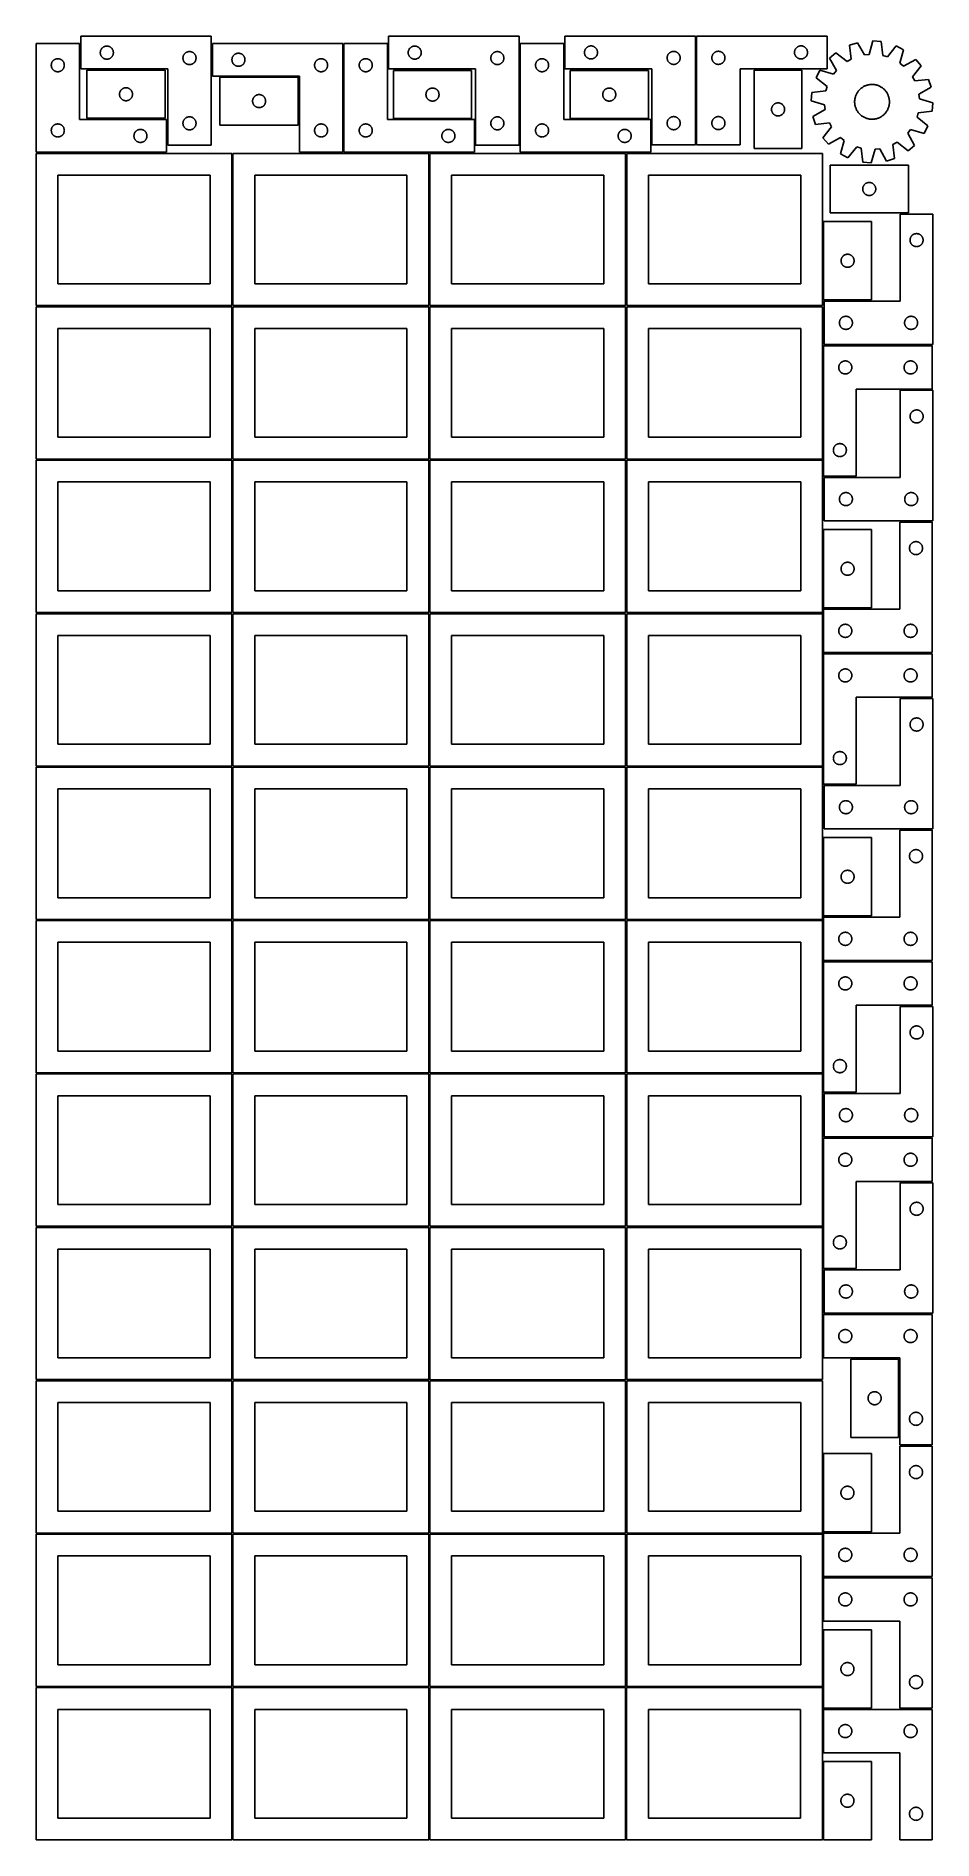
# Model space of a CAD drawing. Header units: millimetres. Extents: x 7 to 1243, y 7 to 2493.
import ezdxf

# ---------------------------------------------------------------- set-up
doc = ezdxf.new("R2010")
doc.units = ezdxf.units.MM
doc.layers.add('COMMON', color=5, linetype='CONTINUOUS', true_color=0x0000ff)
doc.layers.add('CUT', color=7, linetype='CONTINUOUS', true_color=0x000000)

msp = doc.modelspace()

# ---------------------------------------------------------------- linework, layer by layer
at = {"layer": 'COMMON'}
for p, q in [((277.291899, 1697.062902), (277.291899, 1487.062902)), ((820.333739, 1697.041937), (820.333739, 1487.062902)), ((6.541899, 1486.312901), (276.541899, 1486.312901)), ((277.291899, 1485.562901), (277.291899, 1275.562901)), ((278.0419, 1486.312901), (548.0419, 1486.312901)), ((549.583739, 1486.291936), (819.583739, 1486.291936)), ((820.333739, 1485.541936), (820.333739, 1275.562901)), ((821.08374, 1486.312901), (1091.08374, 1486.312901)), ((6.541899, 1274.8129), (276.541899, 1274.8129)), ((277.291899, 1274.0629), (277.291899, 1064.0629)), ((278.0419, 1274.8129), (548.0419, 1274.8129)), ((549.583739, 1274.791935), (819.583739, 1274.791935)), ((820.333739, 1274.041935), (820.333739, 1064.0629)), ((821.08374, 1274.8129), (1091.08374, 1274.8129)), ((6.541899, 1063.312899), (276.541899, 1063.312899)), ((277.291899, 1062.562899), (277.291899, 852.562899)), ((278.0419, 1063.312899), (548.0419, 1063.312899)), ((549.583739, 1063.291934), (819.583739, 1063.291934)), ((820.333739, 1062.541934), (820.333739, 852.562899)), ((821.08374, 1063.312899), (1091.08374, 1063.312899)), ((6.541899, 851.812898), (276.541899, 851.812898)), ((277.291899, 851.062898), (277.291899, 641.062898)), ((278.0419, 851.812898), (548.0419, 851.812898)), ((549.583739, 851.791933), (819.583739, 851.791933)), ((820.333739, 851.041933), (820.333739, 641.062898)), ((821.08374, 851.812898), (1091.08374, 851.812898)), ((276.541899, 640.312898), (6.541899, 640.312898)), ((277.291899, 639.562897), (277.291899, 429.562897)), ((548.0419, 640.312898), (278.0419, 640.312898)), ((549.583739, 640.291932), (819.583739, 640.291932)), ((820.333739, 639.541932), (820.333739, 429.562897)), ((821.08374, 640.312897), (1091.08374, 640.312897)), ((6.541899, 428.812896), (276.520965, 428.812896)), ((277.270965, 428.062896), (277.270965, 218.062896)), ((278.0419, 428.812896), (548.020966, 428.812896)), ((819.583739, 428.791932), (549.583739, 428.791932)), ((820.333739, 428.041931), (820.333739, 218.062896)), ((1091.08374, 428.812897), (821.08374, 428.812897)), ((548.7919, 216.54193), (548.7919, 6.54193)), ((549.583739, 217.29193), (819.541901, 217.29193)), ((820.291901, 216.54193), (820.291901, 6.54193))]:
    msp.add_line(p, q, dxfattribs=at)
at = {"layer": 'CUT'}
for p, q in [((248.137905, 2493.067662), (68.137905, 2493.067662)), ((68.137905, 2493.067662), (68.137905, 2448.067662)), ((248.137905, 2343.067662), (248.137905, 2493.067662)), ((672.738064, 2493.07816), (492.738064, 2493.07816)), ((492.738064, 2493.07816), (492.738064, 2448.07816)), ((672.738064, 2343.07816), (672.738064, 2493.07816)), ((915.881191, 2493.326451), (735.881191, 2493.326451)), ((735.881191, 2493.326451), (735.881191, 2448.326451)), ((915.881191, 2343.326451), (915.881191, 2493.326451)), ((917.558591, 2493.398225), (1097.558591, 2493.398225)), ((917.558591, 2343.398225), (917.558591, 2493.398225)), ((1097.558591, 2493.398225), (1097.558591, 2448.398225)), ((66.520965, 2483.251496), (6.520965, 2483.251496)), ((6.520965, 2483.251496), (6.520965, 2333.251496)), ((34.191593, 2461.944829), (34.765152, 2462.078564)), ((34.765152, 2462.078564), (35.346229, 2462.1745)), ((35.346229, 2462.1745), (35.932336, 2462.232227)), ((35.932336, 2462.232227), (36.520965, 2462.251496)), ((36.520965, 2462.251496), (37.109593, 2462.232227)), ((37.109593, 2462.232227), (37.6957, 2462.1745)), ((37.6957, 2462.1745), (38.276778, 2462.078564)), ((38.276778, 2462.078564), (38.850336, 2461.944829)), ((66.520965, 2378.251496), (66.520965, 2483.251496)), ((95.137905, 2470.567662), (95.157175, 2471.15629)), ((95.157175, 2469.979034), (95.137905, 2470.567662)), ((95.157175, 2471.15629), (95.214901, 2471.742398)), ((95.214901, 2469.392926), (95.157175, 2469.979034)), ((95.214901, 2471.742398), (95.310837, 2472.323475)), ((95.310837, 2468.811849), (95.214901, 2469.392926)), ((95.310837, 2472.323475), (95.444572, 2472.897033)), ((95.444572, 2468.23829), (95.310837, 2468.811849)), ((95.444572, 2472.897033), (95.615534, 2473.460617)), ((95.615534, 2467.674707), (95.444572, 2468.23829)), ((95.615534, 2473.460617), (95.822989, 2474.011813)), ((95.822989, 2467.123511), (95.615534, 2467.674707)), ((95.822989, 2474.011813), (96.06605, 2474.54826)), ((96.06605, 2466.587064), (95.822989, 2467.123511)), ((96.06605, 2474.54826), (96.343676, 2475.067662)), ((96.343676, 2466.067662), (96.06605, 2466.587064)), ((96.343676, 2475.067662), (96.654678, 2475.567794)), ((96.654678, 2465.56753), (96.343676, 2466.067662)), ((96.654678, 2475.567794), (96.997725, 2476.046515)), ((96.997725, 2465.088809), (96.654678, 2465.56753)), ((96.997725, 2476.046515), (97.371347, 2476.501774)), ((97.371347, 2464.63355), (96.997725, 2465.088809)), ((97.371347, 2476.501774), (97.773944, 2476.931623)), ((97.773944, 2464.203701), (97.371347, 2464.63355)), ((97.773944, 2476.931623), (98.203793, 2477.33422)), ((98.203793, 2463.801104), (97.773944, 2464.203701)), ((98.203793, 2477.33422), (98.659052, 2477.707842)), ((98.659052, 2463.427482), (98.203793, 2463.801104)), ((98.659052, 2477.707842), (99.137773, 2478.050888)), ((99.137773, 2463.084435), (98.659052, 2463.427482)), ((99.137773, 2478.050888), (99.637905, 2478.36189)), ((99.637905, 2462.773433), (99.137773, 2463.084435)), ((99.637905, 2478.36189), (100.157307, 2478.639517)), ((100.157307, 2462.495807), (99.637905, 2462.773433)), ((100.157307, 2478.639517), (100.693754, 2478.882578)), ((100.693754, 2462.252746), (100.157307, 2462.495807)), ((100.693754, 2478.882578), (101.24495, 2479.090033)), ((101.24495, 2462.045291), (100.693754, 2462.252746)), ((101.24495, 2479.090033), (101.808534, 2479.260994)), ((101.808534, 2461.874329), (101.24495, 2462.045291)), ((101.808534, 2479.260994), (102.382092, 2479.394729)), ((102.382092, 2479.394729), (102.963169, 2479.490666)), ((102.963169, 2479.490666), (103.549277, 2479.548392)), ((103.549277, 2479.548392), (104.137905, 2479.567662)), ((104.137905, 2479.567662), (104.726533, 2479.548392)), ((104.726533, 2479.548392), (105.312641, 2479.490666)), ((105.312641, 2479.490666), (105.893718, 2479.394729)), ((105.893718, 2479.394729), (106.467276, 2479.260994)), ((106.467276, 2479.260994), (107.03086, 2479.090033)), ((107.03086, 2462.045291), (106.467276, 2461.874329)), ((107.03086, 2479.090033), (107.582056, 2478.882578)), ((107.582056, 2462.252746), (107.03086, 2462.045291)), ((107.582056, 2478.882578), (108.118503, 2478.639517)), ((108.118503, 2462.495807), (107.582056, 2462.252746)), ((108.118503, 2478.639517), (108.637905, 2478.36189)), ((108.637905, 2462.773433), (108.118503, 2462.495807)), ((108.637905, 2478.36189), (109.138037, 2478.050888)), ((109.138037, 2463.084435), (108.637905, 2462.773433)), ((109.138037, 2478.050888), (109.616758, 2477.707842)), ((109.616758, 2463.427482), (109.138037, 2463.084435)), ((109.616758, 2477.707842), (110.072017, 2477.33422)), ((110.072017, 2463.801104), (109.616758, 2463.427482)), ((110.072017, 2477.33422), (110.501866, 2476.931623)), ((110.501866, 2464.203701), (110.072017, 2463.801104)), ((110.501866, 2476.931623), (110.904463, 2476.501774)), ((110.904463, 2464.63355), (110.501866, 2464.203701)), ((110.904463, 2476.501774), (111.278085, 2476.046515)), ((111.278085, 2465.088809), (110.904463, 2464.63355)), ((111.278085, 2476.046515), (111.621131, 2475.567794)), ((111.621131, 2465.56753), (111.278085, 2465.088809)), ((111.621131, 2475.567794), (111.932134, 2475.067662)), ((111.932134, 2466.067662), (111.621131, 2465.56753)), ((111.932134, 2475.067662), (112.20976, 2474.54826)), ((112.20976, 2466.587064), (111.932134, 2466.067662)), ((112.20976, 2474.54826), (112.452821, 2474.011813)), ((112.452821, 2467.123511), (112.20976, 2466.587064)), ((112.452821, 2474.011813), (112.660276, 2473.460617)), ((112.660276, 2467.674707), (112.452821, 2467.123511)), ((112.660276, 2473.460617), (112.831237, 2472.897033)), ((112.831237, 2468.23829), (112.660276, 2467.674707)), ((112.831237, 2472.897033), (112.964972, 2472.323475)), ((112.964972, 2468.811849), (112.831237, 2468.23829)), ((112.964972, 2472.323475), (113.060909, 2471.742398)), ((113.060909, 2469.392926), (112.964972, 2468.811849)), ((113.060909, 2471.742398), (113.118635, 2471.15629)), ((113.118635, 2469.979034), (113.060909, 2469.392926)), ((113.118635, 2471.15629), (113.137905, 2470.567662)), ((113.137905, 2470.567662), (113.118635, 2469.979034)), ((209.137905, 2463.067662), (209.157175, 2463.65629)), ((209.157175, 2462.479034), (209.137905, 2463.067662)), ((209.157175, 2463.65629), (209.214901, 2464.242398)), ((209.214901, 2461.892926), (209.157175, 2462.479034)), ((209.214901, 2464.242398), (209.310837, 2464.823475)), ((209.310837, 2464.823475), (209.444572, 2465.397033)), ((209.444572, 2465.397033), (209.615534, 2465.960617)), ((209.615534, 2465.960617), (209.822989, 2466.511813)), ((209.822989, 2466.511813), (210.06605, 2467.04826)), ((210.06605, 2467.04826), (210.343676, 2467.567662)), ((210.343676, 2467.567662), (210.654678, 2468.067794)), ((210.654678, 2468.067794), (210.997725, 2468.546515)), ((210.997725, 2468.546515), (211.371347, 2469.001774)), ((211.371347, 2469.001774), (211.773944, 2469.431623)), ((211.773944, 2469.431623), (212.203793, 2469.83422)), ((212.203793, 2469.83422), (212.659052, 2470.207842)), ((212.659052, 2470.207842), (213.137773, 2470.550888)), ((213.137773, 2470.550888), (213.637905, 2470.86189)), ((213.637905, 2470.86189), (214.157307, 2471.139517)), ((214.157307, 2471.139517), (214.693754, 2471.382578)), ((214.693754, 2471.382578), (215.24495, 2471.590033)), ((215.24495, 2471.590033), (215.808534, 2471.760994)), ((215.808534, 2471.760994), (216.382092, 2471.894729)), ((216.382092, 2471.894729), (216.963169, 2471.990666)), ((216.963169, 2471.990666), (217.549277, 2472.048392)), ((217.549277, 2472.048392), (218.137905, 2472.067662)), ((218.137905, 2472.067662), (218.726533, 2472.048392)), ((218.726533, 2472.048392), (219.312641, 2471.990666)), ((219.312641, 2471.990666), (219.893718, 2471.894729)), ((219.893718, 2471.894729), (220.467276, 2471.760994)), ((220.467276, 2471.760994), (221.03086, 2471.590033)), ((221.03086, 2471.590033), (221.582056, 2471.382578)), ((221.582056, 2471.382578), (222.118503, 2471.139517)), ((222.118503, 2471.139517), (222.637905, 2470.86189)), ((222.637905, 2470.86189), (223.138037, 2470.550888)), ((223.138037, 2470.550888), (223.616758, 2470.207842)), ((223.616758, 2470.207842), (224.072017, 2469.83422)), ((224.072017, 2469.83422), (224.501866, 2469.431623)), ((224.501866, 2469.431623), (224.904463, 2469.001774)), ((224.904463, 2469.001774), (225.278085, 2468.546515)), ((225.278085, 2468.546515), (225.621131, 2468.067794)), ((225.621131, 2468.067794), (225.932134, 2467.567662)), ((225.932134, 2467.567662), (226.20976, 2467.04826)), ((226.20976, 2467.04826), (226.452821, 2466.511813)), ((226.452821, 2466.511813), (226.660276, 2465.960617)), ((226.660276, 2465.960617), (226.831237, 2465.397033)), ((226.831237, 2465.397033), (226.964972, 2464.823475)), ((226.964972, 2464.823475), (227.060909, 2464.242398)), ((227.060909, 2464.242398), (227.118635, 2463.65629)), ((227.118635, 2462.479034), (227.060909, 2461.892926)), ((227.118635, 2463.65629), (227.137905, 2463.067662)), ((227.137905, 2463.067662), (227.118635, 2462.479034)), ((429.680752, 2483.2515), (249.680752, 2483.2515)), ((249.680752, 2483.2515), (249.680752, 2438.2515)), ((276.757748, 2461.926235), (276.853684, 2462.507313)), ((276.853684, 2462.507313), (276.987419, 2463.080871)), ((276.987419, 2463.080871), (277.15838, 2463.644455)), ((277.15838, 2463.644455), (277.365836, 2464.195651)), ((277.365836, 2464.195651), (277.608897, 2464.732098)), ((277.608897, 2464.732098), (277.886523, 2465.2515)), ((277.886523, 2465.2515), (278.197525, 2465.751632)), ((278.197525, 2465.751632), (278.540572, 2466.230353)), ((278.540572, 2466.230353), (278.914193, 2466.685612)), ((278.914193, 2466.685612), (279.316791, 2467.115461)), ((279.316791, 2467.115461), (279.746639, 2467.518058)), ((279.746639, 2467.518058), (280.201899, 2467.89168)), ((280.201899, 2467.89168), (280.680619, 2468.234726)), ((280.680619, 2468.234726), (281.180752, 2468.545728)), ((281.180752, 2468.545728), (281.700153, 2468.823354)), ((281.700153, 2468.823354), (282.236601, 2469.066416)), ((282.236601, 2469.066416), (282.787796, 2469.273871)), ((282.787796, 2469.273871), (283.35138, 2469.444832)), ((283.35138, 2469.444832), (283.924939, 2469.578567)), ((283.924939, 2469.578567), (284.506016, 2469.674504)), ((284.506016, 2469.674504), (285.092123, 2469.73223)), ((285.092123, 2469.73223), (285.680752, 2469.7515)), ((285.680752, 2469.7515), (286.26938, 2469.73223)), ((286.26938, 2469.73223), (286.855487, 2469.674504)), ((286.855487, 2469.674504), (287.436564, 2469.578567)), ((287.436564, 2469.578567), (288.010123, 2469.444832)), ((288.010123, 2469.444832), (288.573707, 2469.273871)), ((288.573707, 2469.273871), (289.124902, 2469.066416)), ((289.124902, 2469.066416), (289.66135, 2468.823354)), ((289.66135, 2468.823354), (290.180752, 2468.545728)), ((290.180752, 2468.545728), (290.680884, 2468.234726)), ((290.680884, 2468.234726), (291.159604, 2467.89168)), ((291.159604, 2467.89168), (291.614864, 2467.518058)), ((291.614864, 2467.518058), (292.044713, 2467.115461)), ((292.044713, 2467.115461), (292.44731, 2466.685612)), ((292.44731, 2466.685612), (292.820932, 2466.230353)), ((292.820932, 2466.230353), (293.163978, 2465.751632)), ((293.163978, 2465.751632), (293.47498, 2465.2515)), ((293.47498, 2465.2515), (293.752606, 2464.732098)), ((293.752606, 2464.732098), (293.995667, 2464.195651)), ((293.995667, 2464.195651), (294.203123, 2463.644455)), ((294.203123, 2463.644455), (294.374084, 2463.080871)), ((294.374084, 2463.080871), (294.507819, 2462.507313)), ((294.507819, 2462.507313), (294.603755, 2461.926235)), ((397.35138, 2461.944832), (397.924939, 2462.078567)), ((397.924939, 2462.078567), (398.506016, 2462.174504)), ((398.506016, 2462.174504), (399.092123, 2462.23223)), ((399.092123, 2462.23223), (399.680752, 2462.2515)), ((399.680752, 2462.2515), (400.26938, 2462.23223)), ((400.26938, 2462.23223), (400.855487, 2462.174504)), ((400.855487, 2462.174504), (401.436564, 2462.078567)), ((401.436564, 2462.078567), (402.010123, 2461.944832)), ((429.680752, 2333.2515), (429.680752, 2483.2515)), ((491.20169, 2483.251496), (431.20169, 2483.251496)), ((431.20169, 2483.251496), (431.20169, 2333.251496)), ((458.872318, 2461.944829), (459.445877, 2462.078564)), ((459.445877, 2462.078564), (460.026954, 2462.1745)), ((460.026954, 2462.1745), (460.613062, 2462.232227)), ((460.613062, 2462.232227), (461.20169, 2462.251496)), ((461.20169, 2462.251496), (461.790318, 2462.232227)), ((461.790318, 2462.232227), (462.376425, 2462.1745)), ((462.376425, 2462.1745), (462.957503, 2462.078564)), ((462.957503, 2462.078564), (463.531061, 2461.944829)), ((491.20169, 2378.251496), (491.20169, 2483.251496)), ((519.738064, 2470.57816), (519.757333, 2471.166788)), ((519.757333, 2469.989532), (519.738064, 2470.57816)), ((519.757333, 2471.166788), (519.81506, 2471.752896)), ((519.81506, 2469.403424), (519.757333, 2469.989532)), ((519.81506, 2471.752896), (519.910996, 2472.333973)), ((519.910996, 2468.822347), (519.81506, 2469.403424)), ((519.910996, 2472.333973), (520.044731, 2472.907531)), ((520.044731, 2468.248788), (519.910996, 2468.822347)), ((520.044731, 2472.907531), (520.215692, 2473.471115)), ((520.215692, 2467.685205), (520.044731, 2468.248788)), ((520.215692, 2473.471115), (520.423148, 2474.022311)), ((520.423148, 2467.134009), (520.215692, 2467.685205)), ((520.423148, 2474.022311), (520.666209, 2474.558758)), ((520.666209, 2466.597562), (520.423148, 2467.134009)), ((520.666209, 2474.558758), (520.943835, 2475.07816)), ((520.943835, 2466.07816), (520.666209, 2466.597562)), ((520.943835, 2475.07816), (521.254837, 2475.578292)), ((521.254837, 2465.578028), (520.943835, 2466.07816)), ((521.254837, 2475.578292), (521.597884, 2476.057013)), ((521.597884, 2465.099307), (521.254837, 2465.578028)), ((521.597884, 2476.057013), (521.971505, 2476.512272)), ((521.971505, 2464.644048), (521.597884, 2465.099307)), ((521.971505, 2476.512272), (522.374103, 2476.942121)), ((522.374103, 2464.214199), (521.971505, 2464.644048)), ((522.374103, 2476.942121), (522.803951, 2477.344718)), ((522.803951, 2463.811602), (522.374103, 2464.214199)), ((522.803951, 2477.344718), (523.259211, 2477.71834)), ((523.259211, 2463.43798), (522.803951, 2463.811602)), ((523.259211, 2477.71834), (523.737932, 2478.061386)), ((523.737932, 2463.094933), (523.259211, 2463.43798)), ((523.737932, 2478.061386), (524.238064, 2478.372389)), ((524.238064, 2462.783931), (523.737932, 2463.094933)), ((524.238064, 2478.372389), (524.757465, 2478.650015)), ((524.757465, 2462.506305), (524.238064, 2462.783931)), ((524.757465, 2478.650015), (525.293913, 2478.893076)), ((525.293913, 2462.263244), (524.757465, 2462.506305)), ((525.293913, 2478.893076), (525.845108, 2479.100531)), ((525.845108, 2462.055789), (525.293913, 2462.263244)), ((525.845108, 2479.100531), (526.408692, 2479.271492)), ((526.408692, 2461.884827), (525.845108, 2462.055789)), ((526.408692, 2479.271492), (526.982251, 2479.405227)), ((526.982251, 2479.405227), (527.563328, 2479.501164)), ((527.563328, 2479.501164), (528.149435, 2479.55889)), ((528.149435, 2479.55889), (528.738064, 2479.57816)), ((528.738064, 2479.57816), (529.326692, 2479.55889)), ((529.326692, 2479.55889), (529.912799, 2479.501164)), ((529.912799, 2479.501164), (530.493877, 2479.405227)), ((530.493877, 2479.405227), (531.067435, 2479.271492)), ((531.067435, 2479.271492), (531.631019, 2479.100531)), ((531.631019, 2462.055789), (531.067435, 2461.884827)), ((531.631019, 2479.100531), (532.182214, 2478.893076)), ((532.182214, 2462.263244), (531.631019, 2462.055789)), ((532.182214, 2478.893076), (532.718662, 2478.650015)), ((532.718662, 2462.506305), (532.182214, 2462.263244)), ((532.718662, 2478.650015), (533.238064, 2478.372389)), ((533.238064, 2462.783931), (532.718662, 2462.506305)), ((533.238064, 2478.372389), (533.738196, 2478.061386)), ((533.738196, 2463.094933), (533.238064, 2462.783931)), ((533.738196, 2478.061386), (534.216916, 2477.71834)), ((534.216916, 2463.43798), (533.738196, 2463.094933)), ((534.216916, 2477.71834), (534.672176, 2477.344718)), ((534.672176, 2463.811602), (534.216916, 2463.43798)), ((534.672176, 2477.344718), (535.102025, 2476.942121)), ((535.102025, 2464.214199), (534.672176, 2463.811602)), ((535.102025, 2476.942121), (535.504622, 2476.512272)), ((535.504622, 2464.644048), (535.102025, 2464.214199)), ((535.504622, 2476.512272), (535.878244, 2476.057013)), ((535.878244, 2465.099307), (535.504622, 2464.644048)), ((535.878244, 2476.057013), (536.22129, 2475.578292)), ((536.22129, 2465.578028), (535.878244, 2465.099307)), ((536.22129, 2475.578292), (536.532292, 2475.07816)), ((536.532292, 2466.07816), (536.22129, 2465.578028)), ((536.532292, 2475.07816), (536.809918, 2474.558758)), ((536.809918, 2466.597562), (536.532292, 2466.07816)), ((536.809918, 2474.558758), (537.052979, 2474.022311)), ((537.052979, 2467.134009), (536.809918, 2466.597562)), ((537.052979, 2474.022311), (537.260435, 2473.471115)), ((537.260435, 2467.685205), (537.052979, 2467.134009)), ((537.260435, 2473.471115), (537.431396, 2472.907531)), ((537.431396, 2468.248788), (537.260435, 2467.685205)), ((537.431396, 2472.907531), (537.565131, 2472.333973)), ((537.565131, 2468.822347), (537.431396, 2468.248788)), ((537.565131, 2472.333973), (537.661067, 2471.752896)), ((537.661067, 2469.403424), (537.565131, 2468.822347)), ((537.661067, 2471.752896), (537.718794, 2471.166788)), ((537.718794, 2469.989532), (537.661067, 2469.403424)), ((537.718794, 2471.166788), (537.738064, 2470.57816)), ((537.738064, 2470.57816), (537.718794, 2469.989532)), ((633.738064, 2463.07816), (633.757333, 2463.666788)), ((633.757333, 2462.489532), (633.738064, 2463.07816)), ((633.757333, 2463.666788), (633.81506, 2464.252896)), ((633.81506, 2461.903424), (633.757333, 2462.489532)), ((633.81506, 2464.252896), (633.910996, 2464.833973)), ((633.910996, 2464.833973), (634.044731, 2465.407531)), ((634.044731, 2465.407531), (634.215692, 2465.971115)), ((634.215692, 2465.971115), (634.423148, 2466.522311)), ((634.423148, 2466.522311), (634.666209, 2467.058758)), ((634.666209, 2467.058758), (634.943835, 2467.57816)), ((634.943835, 2467.57816), (635.254837, 2468.078292)), ((635.254837, 2468.078292), (635.597884, 2468.557013)), ((635.597884, 2468.557013), (635.971505, 2469.012272)), ((635.971505, 2469.012272), (636.374103, 2469.442121)), ((636.374103, 2469.442121), (636.803951, 2469.844718)), ((636.803951, 2469.844718), (637.259211, 2470.21834)), ((637.259211, 2470.21834), (637.737932, 2470.561386)), ((637.737932, 2470.561386), (638.238064, 2470.872389)), ((638.238064, 2470.872389), (638.757465, 2471.150015)), ((638.757465, 2471.150015), (639.293913, 2471.393076)), ((639.293913, 2471.393076), (639.845108, 2471.600531)), ((639.845108, 2471.600531), (640.408692, 2471.771492)), ((640.408692, 2471.771492), (640.982251, 2471.905227)), ((640.982251, 2471.905227), (641.563328, 2472.001164)), ((641.563328, 2472.001164), (642.149435, 2472.05889)), ((642.149435, 2472.05889), (642.738064, 2472.07816)), ((642.738064, 2472.07816), (643.326692, 2472.05889)), ((643.326692, 2472.05889), (643.912799, 2472.001164)), ((643.912799, 2472.001164), (644.493877, 2471.905227)), ((644.493877, 2471.905227), (645.067435, 2471.771492)), ((645.067435, 2471.771492), (645.631019, 2471.600531)), ((645.631019, 2471.600531), (646.182214, 2471.393076)), ((646.182214, 2471.393076), (646.718662, 2471.150015)), ((646.718662, 2471.150015), (647.238064, 2470.872389)), ((647.238064, 2470.872389), (647.738196, 2470.561386)), ((647.738196, 2470.561386), (648.216916, 2470.21834)), ((648.216916, 2470.21834), (648.672176, 2469.844718)), ((648.672176, 2469.844718), (649.102025, 2469.442121)), ((649.102025, 2469.442121), (649.504622, 2469.012272)), ((649.504622, 2469.012272), (649.878244, 2468.557013)), ((649.878244, 2468.557013), (650.22129, 2468.078292)), ((650.22129, 2468.078292), (650.532292, 2467.57816)), ((650.532292, 2467.57816), (650.809918, 2467.058758)), ((650.809918, 2467.058758), (651.052979, 2466.522311)), ((651.052979, 2466.522311), (651.260435, 2465.971115)), ((651.260435, 2465.971115), (651.431396, 2465.407531)), ((651.431396, 2465.407531), (651.565131, 2464.833973)), ((651.565131, 2464.833973), (651.661067, 2464.252896)), ((651.661067, 2464.252896), (651.718794, 2463.666788)), ((651.718794, 2462.489532), (651.661067, 2461.903424)), ((651.718794, 2463.666788), (651.738064, 2463.07816)), ((651.738064, 2463.07816), (651.718794, 2462.489532)), ((734.36151, 2483.251496), (674.36151, 2483.251496)), ((674.36151, 2483.251496), (674.36151, 2333.251496)), ((702.032139, 2461.944829), (702.605697, 2462.078564)), ((702.605697, 2462.078564), (703.186775, 2462.1745)), ((703.186775, 2462.1745), (703.772882, 2462.232227)), ((703.772882, 2462.232227), (704.36151, 2462.251496)), ((704.36151, 2462.251496), (704.950138, 2462.232227)), ((704.950138, 2462.232227), (705.536246, 2462.1745)), ((705.536246, 2462.1745), (706.117323, 2462.078564)), ((706.117323, 2462.078564), (706.690882, 2461.944829)), ((734.36151, 2378.251496), (734.36151, 2483.251496)), ((762.881191, 2470.826451), (762.900461, 2471.415079)), ((762.900461, 2470.237823), (762.881191, 2470.826451)), ((762.900461, 2471.415079), (762.958187, 2472.001187)), ((762.958187, 2469.651715), (762.900461, 2470.237823)), ((762.958187, 2472.001187), (763.054124, 2472.582264)), ((763.054124, 2469.070638), (762.958187, 2469.651715)), ((763.054124, 2472.582264), (763.187859, 2473.155822)), ((763.187859, 2468.49708), (763.054124, 2469.070638)), ((763.187859, 2473.155822), (763.35882, 2473.719406)), ((763.35882, 2467.933496), (763.187859, 2468.49708)), ((763.35882, 2473.719406), (763.566275, 2474.270602)), ((763.566275, 2467.3823), (763.35882, 2467.933496)), ((763.566275, 2474.270602), (763.809336, 2474.807049)), ((763.809336, 2466.845853), (763.566275, 2467.3823)), ((763.809336, 2474.807049), (764.086962, 2475.326451)), ((764.086962, 2466.326451), (763.809336, 2466.845853)), ((764.086962, 2475.326451), (764.397965, 2475.826583)), ((764.397965, 2465.826319), (764.086962, 2466.326451)), ((764.397965, 2475.826583), (764.741011, 2476.305304)), ((764.741011, 2465.347598), (764.397965, 2465.826319)), ((764.741011, 2476.305304), (765.114633, 2476.760563)), ((765.114633, 2464.892339), (764.741011, 2465.347598)), ((765.114633, 2476.760563), (765.51723, 2477.190412)), ((765.51723, 2464.46249), (765.114633, 2464.892339)), ((765.51723, 2477.190412), (765.947079, 2477.593009)), ((765.947079, 2464.059893), (765.51723, 2464.46249)), ((765.947079, 2477.593009), (766.402338, 2477.966631)), ((766.402338, 2463.686271), (765.947079, 2464.059893)), ((766.402338, 2477.966631), (766.881059, 2478.309677)), ((766.881059, 2463.343224), (766.402338, 2463.686271)), ((766.881059, 2478.309677), (767.381191, 2478.62068)), ((767.381191, 2463.032222), (766.881059, 2463.343224)), ((767.381191, 2478.62068), (767.900593, 2478.898306)), ((767.900593, 2462.754596), (767.381191, 2463.032222)), ((767.900593, 2478.898306), (768.43704, 2479.141367)), ((768.43704, 2462.511535), (767.900593, 2462.754596)), ((768.43704, 2479.141367), (768.988236, 2479.348822)), ((768.988236, 2462.30408), (768.43704, 2462.511535)), ((768.988236, 2479.348822), (769.55182, 2479.519783)), ((769.55182, 2462.133118), (768.988236, 2462.30408)), ((769.55182, 2479.519783), (770.125378, 2479.653518)), ((770.125378, 2461.999383), (769.55182, 2462.133118)), ((770.125378, 2479.653518), (770.706455, 2479.749455)), ((770.706455, 2479.749455), (771.292563, 2479.807181)), ((771.292563, 2479.807181), (771.881191, 2479.826451)), ((771.881191, 2479.826451), (772.469819, 2479.807181)), ((772.469819, 2479.807181), (773.055927, 2479.749455)), ((773.055927, 2479.749455), (773.637004, 2479.653518)), ((773.637004, 2479.653518), (774.210562, 2479.519783)), ((774.210562, 2462.133118), (773.637004, 2461.999383)), ((774.210562, 2479.519783), (774.774146, 2479.348822)), ((774.774146, 2462.30408), (774.210562, 2462.133118)), ((774.774146, 2479.348822), (775.325342, 2479.141367)), ((775.325342, 2462.511535), (774.774146, 2462.30408)), ((775.325342, 2479.141367), (775.861789, 2478.898306)), ((775.861789, 2462.754596), (775.325342, 2462.511535)), ((775.861789, 2478.898306), (776.381191, 2478.62068)), ((776.381191, 2463.032222), (775.861789, 2462.754596)), ((776.381191, 2478.62068), (776.881323, 2478.309677)), ((776.881323, 2463.343224), (776.381191, 2463.032222)), ((776.881323, 2478.309677), (777.360044, 2477.966631)), ((777.360044, 2463.686271), (776.881323, 2463.343224)), ((777.360044, 2477.966631), (777.815303, 2477.593009)), ((777.815303, 2464.059893), (777.360044, 2463.686271)), ((777.815303, 2477.593009), (778.245152, 2477.190412)), ((778.245152, 2464.46249), (777.815303, 2464.059893)), ((778.245152, 2477.190412), (778.647749, 2476.760563)), ((778.647749, 2464.892339), (778.245152, 2464.46249)), ((778.647749, 2476.760563), (779.021371, 2476.305304)), ((779.021371, 2465.347598), (778.647749, 2464.892339)), ((779.021371, 2476.305304), (779.364418, 2475.826583)), ((779.364418, 2465.826319), (779.021371, 2465.347598)), ((779.364418, 2475.826583), (779.67542, 2475.326451)), ((779.67542, 2466.326451), (779.364418, 2465.826319)), ((779.67542, 2475.326451), (779.953046, 2474.807049)), ((779.953046, 2466.845853), (779.67542, 2466.326451)), ((779.953046, 2474.807049), (780.196107, 2474.270602)), ((780.196107, 2467.3823), (779.953046, 2466.845853)), ((780.196107, 2474.270602), (780.403562, 2473.719406)), ((780.403562, 2467.933496), (780.196107, 2467.3823)), ((780.403562, 2473.719406), (780.574523, 2473.155822)), ((780.574523, 2468.49708), (780.403562, 2467.933496)), ((780.574523, 2473.155822), (780.708259, 2472.582264)), ((780.708259, 2469.070638), (780.574523, 2468.49708)), ((780.708259, 2472.582264), (780.804195, 2472.001187)), ((780.804195, 2469.651715), (780.708259, 2469.070638)), ((780.804195, 2472.001187), (780.861921, 2471.415079)), ((780.861921, 2470.237823), (780.804195, 2469.651715)), ((780.861921, 2471.415079), (780.881191, 2470.826451)), ((780.881191, 2470.826451), (780.861921, 2470.237823)), ((876.881191, 2463.326451), (876.900461, 2463.915079)), ((876.900461, 2462.737823), (876.881191, 2463.326451)), ((876.900461, 2463.915079), (876.958187, 2464.501187)), ((876.958187, 2462.151715), (876.900461, 2462.737823)), ((876.958187, 2464.501187), (877.054124, 2465.082264)), ((877.054124, 2461.570638), (876.958187, 2462.151715)), ((877.054124, 2465.082264), (877.187859, 2465.655822)), ((877.187859, 2465.655822), (877.35882, 2466.219406)), ((877.35882, 2466.219406), (877.566275, 2466.770602)), ((877.566275, 2466.770602), (877.809336, 2467.307049)), ((877.809336, 2467.307049), (878.086962, 2467.826451)), ((878.086962, 2467.826451), (878.397965, 2468.326583)), ((878.397965, 2468.326583), (878.741011, 2468.805304)), ((878.741011, 2468.805304), (879.114633, 2469.260563)), ((879.114633, 2469.260563), (879.51723, 2469.690412)), ((879.51723, 2469.690412), (879.947079, 2470.093009)), ((879.947079, 2470.093009), (880.402338, 2470.466631)), ((880.402338, 2470.466631), (880.881059, 2470.809677)), ((880.881059, 2470.809677), (881.381191, 2471.12068)), ((881.381191, 2471.12068), (881.900593, 2471.398306)), ((881.900593, 2471.398306), (882.43704, 2471.641367)), ((882.43704, 2471.641367), (882.988236, 2471.848822)), ((882.988236, 2471.848822), (883.55182, 2472.019783)), ((883.55182, 2472.019783), (884.125378, 2472.153518)), ((884.125378, 2472.153518), (884.706455, 2472.249455)), ((884.706455, 2472.249455), (885.292563, 2472.307181)), ((885.292563, 2472.307181), (885.881191, 2472.326451)), ((885.881191, 2472.326451), (886.469819, 2472.307181)), ((886.469819, 2472.307181), (887.055927, 2472.249455)), ((887.055927, 2472.249455), (887.637004, 2472.153518)), ((887.637004, 2472.153518), (888.210562, 2472.019783)), ((888.210562, 2472.019783), (888.774146, 2471.848822)), ((888.774146, 2471.848822), (889.325342, 2471.641367)), ((889.325342, 2471.641367), (889.861789, 2471.398306)), ((889.861789, 2471.398306), (890.381191, 2471.12068)), ((890.381191, 2471.12068), (890.881323, 2470.809677)), ((890.881323, 2470.809677), (891.360044, 2470.466631)), ((891.360044, 2470.466631), (891.815303, 2470.093009)), ((891.815303, 2470.093009), (892.245152, 2469.690412)), ((892.245152, 2469.690412), (892.647749, 2469.260563)), ((892.647749, 2469.260563), (893.021371, 2468.805304)), ((893.021371, 2468.805304), (893.364418, 2468.326583)), ((893.364418, 2468.326583), (893.67542, 2467.826451)), ((893.67542, 2467.826451), (893.953046, 2467.307049)), ((893.953046, 2467.307049), (894.196107, 2466.770602)), ((894.196107, 2466.770602), (894.403562, 2466.219406)), ((894.403562, 2466.219406), (894.574523, 2465.655822)), ((894.574523, 2465.655822), (894.708259, 2465.082264)), ((894.708259, 2465.082264), (894.804195, 2464.501187)), ((894.804195, 2462.151715), (894.708259, 2461.570638)), ((894.804195, 2464.501187), (894.861921, 2463.915079)), ((894.861921, 2462.737823), (894.804195, 2462.151715)), ((894.861921, 2463.915079), (894.881191, 2463.326451)), ((894.881191, 2463.326451), (894.861921, 2462.737823)), ((938.577861, 2463.986853), (938.558591, 2463.398225)), ((938.558591, 2463.398225), (938.577861, 2462.809597)), ((938.635588, 2464.57296), (938.577861, 2463.986853)), ((938.577861, 2462.809597), (938.635588, 2462.223489)), ((938.731524, 2465.154038), (938.635588, 2464.57296)), ((938.635588, 2462.223489), (938.731524, 2461.642412)), ((938.865259, 2465.727596), (938.731524, 2465.154038)), ((939.03622, 2466.29118), (938.865259, 2465.727596)), ((939.243676, 2466.842376), (939.03622, 2466.29118)), ((939.486737, 2467.378823), (939.243676, 2466.842376)), ((939.764363, 2467.898225), (939.486737, 2467.378823)), ((940.075365, 2468.398357), (939.764363, 2467.898225)), ((940.418411, 2468.877078), (940.075365, 2468.398357)), ((940.792033, 2469.332337), (940.418411, 2468.877078)), ((941.19463, 2469.762186), (940.792033, 2469.332337)), ((941.624479, 2470.164783), (941.19463, 2469.762186)), ((942.079739, 2470.538405), (941.624479, 2470.164783)), ((942.558459, 2470.881451), (942.079739, 2470.538405)), ((943.058591, 2471.192453), (942.558459, 2470.881451)), ((943.577993, 2471.470079), (943.058591, 2471.192453)), ((944.114441, 2471.713141), (943.577993, 2471.470079)), ((944.665636, 2471.920596), (944.114441, 2471.713141)), ((945.22922, 2472.091557), (944.665636, 2471.920596)), ((945.802779, 2472.225292), (945.22922, 2472.091557)), ((946.383856, 2472.321228), (945.802779, 2472.225292)), ((946.969963, 2472.378955), (946.383856, 2472.321228)), ((947.558591, 2472.398225), (946.969963, 2472.378955)), ((948.14722, 2472.378955), (947.558591, 2472.398225)), ((948.733327, 2472.321228), (948.14722, 2472.378955)), ((949.314404, 2472.225292), (948.733327, 2472.321228)), ((949.887963, 2472.091557), (949.314404, 2472.225292)), ((950.451547, 2471.920596), (949.887963, 2472.091557)), ((951.002742, 2471.713141), (950.451547, 2471.920596)), ((951.53919, 2471.470079), (951.002742, 2471.713141)), ((952.058591, 2471.192453), (951.53919, 2471.470079)), ((952.558724, 2470.881451), (952.058591, 2471.192453)), ((953.037444, 2470.538405), (952.558724, 2470.881451)), ((953.492704, 2470.164783), (953.037444, 2470.538405)), ((953.922553, 2469.762186), (953.492704, 2470.164783)), ((954.32515, 2469.332337), (953.922553, 2469.762186)), ((954.698772, 2468.877078), (954.32515, 2469.332337)), ((955.041818, 2468.398357), (954.698772, 2468.877078)), ((955.35282, 2467.898225), (955.041818, 2468.398357)), ((955.630446, 2467.378823), (955.35282, 2467.898225)), ((955.873507, 2466.842376), (955.630446, 2467.378823)), ((956.080963, 2466.29118), (955.873507, 2466.842376)), ((956.251924, 2465.727596), (956.080963, 2466.29118)), ((956.385659, 2465.154038), (956.251924, 2465.727596)), ((956.481595, 2464.57296), (956.385659, 2465.154038)), ((956.385659, 2461.642412), (956.481595, 2462.223489)), ((956.539322, 2463.986853), (956.481595, 2464.57296)), ((956.481595, 2462.223489), (956.539322, 2462.809597)), ((956.558591, 2463.398225), (956.539322, 2463.986853)), ((956.539322, 2462.809597), (956.558591, 2463.398225)), ((1052.577861, 2471.486853), (1052.558591, 2470.898225)), ((1052.558591, 2470.898225), (1052.577861, 2470.309597)), ((1052.635588, 2472.07296), (1052.577861, 2471.486853)), ((1052.577861, 2470.309597), (1052.635588, 2469.723489)), ((1052.731524, 2472.654038), (1052.635588, 2472.07296)), ((1052.635588, 2469.723489), (1052.731524, 2469.142412)), ((1052.865259, 2473.227596), (1052.731524, 2472.654038)), ((1052.731524, 2469.142412), (1052.865259, 2468.568853)), ((1053.03622, 2473.79118), (1052.865259, 2473.227596)), ((1052.865259, 2468.568853), (1053.03622, 2468.00527)), ((1053.243676, 2474.342376), (1053.03622, 2473.79118)), ((1053.03622, 2468.00527), (1053.243676, 2467.454074)), ((1053.486737, 2474.878823), (1053.243676, 2474.342376)), ((1053.243676, 2467.454074), (1053.486737, 2466.917627)), ((1053.764363, 2475.398225), (1053.486737, 2474.878823)), ((1053.486737, 2466.917627), (1053.764363, 2466.398225)), ((1054.075365, 2475.898357), (1053.764363, 2475.398225)), ((1053.764363, 2466.398225), (1054.075365, 2465.898093)), ((1054.418411, 2476.377078), (1054.075365, 2475.898357)), ((1054.075365, 2465.898093), (1054.418411, 2465.419372)), ((1054.792033, 2476.832337), (1054.418411, 2476.377078)), ((1054.418411, 2465.419372), (1054.792033, 2464.964112)), ((1055.19463, 2477.262186), (1054.792033, 2476.832337)), ((1054.792033, 2464.964112), (1055.19463, 2464.534264)), ((1055.624479, 2477.664783), (1055.19463, 2477.262186)), ((1055.19463, 2464.534264), (1055.624479, 2464.131666)), ((1056.079739, 2478.038405), (1055.624479, 2477.664783)), ((1055.624479, 2464.131666), (1056.079739, 2463.758045)), ((1056.558459, 2478.381451), (1056.079739, 2478.038405)), ((1056.079739, 2463.758045), (1056.558459, 2463.414998)), ((1057.058591, 2478.692453), (1056.558459, 2478.381451)), ((1056.558459, 2463.414998), (1057.058591, 2463.103996)), ((1057.577993, 2478.970079), (1057.058591, 2478.692453)), ((1057.058591, 2463.103996), (1057.577993, 2462.82637)), ((1058.114441, 2479.213141), (1057.577993, 2478.970079)), ((1057.577993, 2462.82637), (1058.114441, 2462.583309)), ((1058.665636, 2479.420596), (1058.114441, 2479.213141)), ((1058.114441, 2462.583309), (1058.665636, 2462.375854)), ((1059.22922, 2479.591557), (1058.665636, 2479.420596)), ((1058.665636, 2462.375854), (1059.22922, 2462.204892)), ((1059.802779, 2479.725292), (1059.22922, 2479.591557)), ((1059.22922, 2462.204892), (1059.802779, 2462.071157)), ((1060.383856, 2479.821228), (1059.802779, 2479.725292)), ((1059.802779, 2462.071157), (1060.383856, 2461.975221)), ((1060.969963, 2479.878955), (1060.383856, 2479.821228)), ((1061.558591, 2479.898225), (1060.969963, 2479.878955)), ((1062.14722, 2479.878955), (1061.558591, 2479.898225)), ((1062.733327, 2479.821228), (1062.14722, 2479.878955)), ((1063.314404, 2479.725292), (1062.733327, 2479.821228)), ((1062.733327, 2461.975221), (1063.314404, 2462.071157)), ((1063.887963, 2479.591557), (1063.314404, 2479.725292)), ((1063.314404, 2462.071157), (1063.887963, 2462.204892)), ((1064.451547, 2479.420596), (1063.887963, 2479.591557)), ((1063.887963, 2462.204892), (1064.451547, 2462.375854)), ((1065.002742, 2479.213141), (1064.451547, 2479.420596)), ((1064.451547, 2462.375854), (1065.002742, 2462.583309)), ((1065.53919, 2478.970079), (1065.002742, 2479.213141)), ((1065.002742, 2462.583309), (1065.53919, 2462.82637)), ((1066.058591, 2478.692453), (1065.53919, 2478.970079)), ((1065.53919, 2462.82637), (1066.058591, 2463.103996)), ((1066.558724, 2478.381451), (1066.058591, 2478.692453)), ((1066.058591, 2463.103996), (1066.558724, 2463.414998)), ((1067.037444, 2478.038405), (1066.558724, 2478.381451)), ((1066.558724, 2463.414998), (1067.037444, 2463.758045)), ((1067.492704, 2477.664783), (1067.037444, 2478.038405)), ((1067.037444, 2463.758045), (1067.492704, 2464.131666)), ((1067.922553, 2477.262186), (1067.492704, 2477.664783)), ((1067.492704, 2464.131666), (1067.922553, 2464.534264)), ((1068.32515, 2476.832337), (1067.922553, 2477.262186)), ((1067.922553, 2464.534264), (1068.32515, 2464.964112)), ((1068.698772, 2476.377078), (1068.32515, 2476.832337)), ((1068.32515, 2464.964112), (1068.698772, 2465.419372)), ((1069.041818, 2475.898357), (1068.698772, 2476.377078)), ((1068.698772, 2465.419372), (1069.041818, 2465.898093)), ((1069.35282, 2475.398225), (1069.041818, 2475.898357)), ((1069.041818, 2465.898093), (1069.35282, 2466.398225)), ((1069.630446, 2474.878823), (1069.35282, 2475.398225)), ((1069.35282, 2466.398225), (1069.630446, 2466.917627)), ((1069.873507, 2474.342376), (1069.630446, 2474.878823)), ((1069.630446, 2466.917627), (1069.873507, 2467.454074)), ((1070.080963, 2473.79118), (1069.873507, 2474.342376)), ((1069.873507, 2467.454074), (1070.080963, 2468.00527)), ((1070.251924, 2473.227596), (1070.080963, 2473.79118)), ((1070.080963, 2468.00527), (1070.251924, 2468.568853)), ((1070.385659, 2472.654038), (1070.251924, 2473.227596)), ((1070.251924, 2468.568853), (1070.385659, 2469.142412)), ((1070.481595, 2472.07296), (1070.385659, 2472.654038)), ((1070.385659, 2469.142412), (1070.481595, 2469.723489)), ((1070.539322, 2471.486853), (1070.481595, 2472.07296)), ((1070.481595, 2469.723489), (1070.539322, 2470.309597)), ((1070.558591, 2470.898225), (1070.539322, 2471.486853)), ((1070.539322, 2470.309597), (1070.558591, 2470.898225)), ((1109.784716, 2470.433305), (1100.976529, 2462.983385)), ((1100.976529, 2462.983385), (1110.304273, 2445.999992)), ((1124.984927, 2458.416816), (1109.784716, 2470.433305)), ((1139.480191, 2484.303807), (1128.491526, 2480.791725)), ((1128.491526, 2480.791725), (1130.609975, 2461.531543)), ((1148.924843, 2467.385149), (1139.480191, 2484.303807)), ((1155.313664, 2468.110169), (1148.924843, 2467.385149)), ((1160.727025, 2486.714952), (1155.313664, 2468.110169)), ((1172.223243, 2485.754513), (1160.727025, 2486.714952)), ((1174.474475, 2466.5094), (1172.223243, 2485.754513)), ((1180.654429, 2464.734335), (1174.474475, 2466.5094)), ((1192.775464, 2479.851309), (1180.654429, 2464.734335)), ((1203.02904, 2474.564567), (1192.775464, 2479.851309)), ((1197.744121, 2455.922892), (1203.02904, 2474.564567)), ((27.520965, 2453.251496), (27.540234, 2453.840124)), ((27.540234, 2452.662868), (27.520965, 2453.251496)), ((27.540234, 2453.840124), (27.597961, 2454.426232)), ((27.597961, 2452.07676), (27.540234, 2452.662868)), ((27.597961, 2454.426232), (27.693897, 2455.007309)), ((27.693897, 2451.495683), (27.597961, 2452.07676)), ((27.693897, 2455.007309), (27.827632, 2455.580868)), ((27.827632, 2450.922125), (27.693897, 2451.495683)), ((27.827632, 2455.580868), (27.998593, 2456.144451)), ((27.998593, 2450.358541), (27.827632, 2450.922125)), ((27.998593, 2456.144451), (28.206049, 2456.695647)), ((28.206049, 2449.807345), (27.998593, 2450.358541)), ((28.206049, 2456.695647), (28.44911, 2457.232094)), ((28.44911, 2449.270898), (28.206049, 2449.807345)), ((28.44911, 2457.232094), (28.726736, 2457.751496)), ((28.726736, 2448.751496), (28.44911, 2449.270898)), ((28.726736, 2457.751496), (29.037738, 2458.251628)), ((29.037738, 2448.251364), (28.726736, 2448.751496)), ((29.037738, 2458.251628), (29.380785, 2458.730349)), ((29.380785, 2447.772643), (29.037738, 2448.251364)), ((29.380785, 2458.730349), (29.754406, 2459.185609)), ((29.754406, 2447.317384), (29.380785, 2447.772643)), ((29.754406, 2459.185609), (30.157004, 2459.615457)), ((30.157004, 2446.887535), (29.754406, 2447.317384)), ((30.157004, 2459.615457), (30.586852, 2460.018054)), ((30.586852, 2446.484938), (30.157004, 2446.887535)), ((30.586852, 2460.018054), (31.042112, 2460.391676)), ((31.042112, 2446.111316), (30.586852, 2446.484938)), ((31.042112, 2460.391676), (31.520833, 2460.734723)), ((31.520833, 2445.76827), (31.042112, 2446.111316)), ((31.520833, 2460.734723), (32.020965, 2461.045725)), ((32.020965, 2445.457268), (31.520833, 2445.76827)), ((32.020965, 2461.045725), (32.540366, 2461.323351)), ((32.540366, 2445.179642), (32.020965, 2445.457268)), ((32.540366, 2461.323351), (33.076814, 2461.566412)), ((33.076814, 2444.93658), (32.540366, 2445.179642)), ((33.076814, 2461.566412), (33.628009, 2461.773867)), ((33.628009, 2444.729125), (33.076814, 2444.93658)), ((33.628009, 2461.773867), (34.191593, 2461.944829)), ((34.191593, 2444.558164), (33.628009, 2444.729125)), ((34.765152, 2444.424429), (34.191593, 2444.558164)), ((35.346229, 2444.328492), (34.765152, 2444.424429)), ((35.932336, 2444.270766), (35.346229, 2444.328492)), ((36.520965, 2444.251496), (35.932336, 2444.270766)), ((37.109593, 2444.270766), (36.520965, 2444.251496)), ((37.6957, 2444.328492), (37.109593, 2444.270766)), ((38.276778, 2444.424429), (37.6957, 2444.328492)), ((38.850336, 2444.558164), (38.276778, 2444.424429)), ((38.850336, 2461.944829), (39.41392, 2461.773867)), ((39.41392, 2444.729125), (38.850336, 2444.558164)), ((39.41392, 2461.773867), (39.965116, 2461.566412)), ((39.965116, 2444.93658), (39.41392, 2444.729125)), ((39.965116, 2461.566412), (40.501563, 2461.323351)), ((40.501563, 2445.179642), (39.965116, 2444.93658)), ((40.501563, 2461.323351), (41.020965, 2461.045725)), ((41.020965, 2445.457268), (40.501563, 2445.179642)), ((41.020965, 2461.045725), (41.521097, 2460.734723)), ((41.521097, 2445.76827), (41.020965, 2445.457268)), ((41.521097, 2460.734723), (41.999817, 2460.391676)), ((41.999817, 2446.111316), (41.521097, 2445.76827)), ((41.999817, 2460.391676), (42.455077, 2460.018054)), ((42.455077, 2446.484938), (41.999817, 2446.111316)), ((42.455077, 2460.018054), (42.884926, 2459.615457)), ((42.884926, 2446.887535), (42.455077, 2446.484938)), ((42.884926, 2459.615457), (43.287523, 2459.185609)), ((43.287523, 2447.317384), (42.884926, 2446.887535)), ((43.287523, 2459.185609), (43.661145, 2458.730349)), ((43.661145, 2447.772643), (43.287523, 2447.317384)), ((43.661145, 2458.730349), (44.004191, 2458.251628)), ((44.004191, 2448.251364), (43.661145, 2447.772643)), ((44.004191, 2458.251628), (44.315193, 2457.751496)), ((44.315193, 2448.751496), (44.004191, 2448.251364)), ((44.315193, 2457.751496), (44.592819, 2457.232094)), ((44.592819, 2449.270898), (44.315193, 2448.751496)), ((44.592819, 2457.232094), (44.83588, 2456.695647)), ((44.83588, 2449.807345), (44.592819, 2449.270898)), ((44.83588, 2456.695647), (45.043336, 2456.144451)), ((45.043336, 2450.358541), (44.83588, 2449.807345)), ((45.043336, 2456.144451), (45.214297, 2455.580868)), ((45.214297, 2450.922125), (45.043336, 2450.358541)), ((45.214297, 2455.580868), (45.348032, 2455.007309)), ((45.348032, 2451.495683), (45.214297, 2450.922125)), ((45.348032, 2455.007309), (45.443968, 2454.426232)), ((45.443968, 2452.07676), (45.348032, 2451.495683)), ((45.443968, 2454.426232), (45.501695, 2453.840124)), ((45.501695, 2452.662868), (45.443968, 2452.07676)), ((45.501695, 2453.840124), (45.520965, 2453.251496)), ((45.520965, 2453.251496), (45.501695, 2452.662868)), ((68.137905, 2448.067662), (188.137905, 2448.067662)), ((184.555508, 2446.181431), (76.555508, 2446.181431)), ((76.555508, 2446.181431), (76.555508, 2380.181431)), ((102.382092, 2461.740594), (101.808534, 2461.874329)), ((102.963169, 2461.644658), (102.382092, 2461.740594)), ((103.549277, 2461.586932), (102.963169, 2461.644658)), ((104.137905, 2461.567662), (103.549277, 2461.586932)), ((104.726533, 2461.586932), (104.137905, 2461.567662)), ((105.312641, 2461.644658), (104.726533, 2461.586932)), ((105.893718, 2461.740594), (105.312641, 2461.644658)), ((106.467276, 2461.874329), (105.893718, 2461.740594)), ((184.555508, 2380.181431), (184.555508, 2446.181431)), ((188.137905, 2448.067662), (188.137905, 2343.067662)), ((209.310837, 2461.311849), (209.214901, 2461.892926)), ((209.444572, 2460.73829), (209.310837, 2461.311849)), ((209.615534, 2460.174707), (209.444572, 2460.73829)), ((209.822989, 2459.623511), (209.615534, 2460.174707)), ((210.06605, 2459.087064), (209.822989, 2459.623511)), ((210.343676, 2458.567662), (210.06605, 2459.087064)), ((210.654678, 2458.06753), (210.343676, 2458.567662)), ((210.997725, 2457.588809), (210.654678, 2458.06753)), ((211.371347, 2457.13355), (210.997725, 2457.588809)), ((211.773944, 2456.703701), (211.371347, 2457.13355)), ((212.203793, 2456.301104), (211.773944, 2456.703701)), ((212.659052, 2455.927482), (212.203793, 2456.301104)), ((213.137773, 2455.584435), (212.659052, 2455.927482)), ((213.637905, 2455.273433), (213.137773, 2455.584435)), ((214.157307, 2454.995807), (213.637905, 2455.273433)), ((214.693754, 2454.752746), (214.157307, 2454.995807)), ((215.24495, 2454.545291), (214.693754, 2454.752746)), ((215.808534, 2454.374329), (215.24495, 2454.545291)), ((216.382092, 2454.240594), (215.808534, 2454.374329)), ((216.963169, 2454.144658), (216.382092, 2454.240594)), ((217.549277, 2454.086932), (216.963169, 2454.144658)), ((218.137905, 2454.067662), (217.549277, 2454.086932)), ((218.726533, 2454.086932), (218.137905, 2454.067662)), ((219.312641, 2454.144658), (218.726533, 2454.086932)), ((219.893718, 2454.240594), (219.312641, 2454.144658)), ((220.467276, 2454.374329), (219.893718, 2454.240594)), ((221.03086, 2454.545291), (220.467276, 2454.374329)), ((221.582056, 2454.752746), (221.03086, 2454.545291)), ((222.118503, 2454.995807), (221.582056, 2454.752746)), ((222.637905, 2455.273433), (222.118503, 2454.995807)), ((223.138037, 2455.584435), (222.637905, 2455.273433)), ((223.616758, 2455.927482), (223.138037, 2455.584435)), ((224.072017, 2456.301104), (223.616758, 2455.927482)), ((224.501866, 2456.703701), (224.072017, 2456.301104)), ((224.904463, 2457.13355), (224.501866, 2456.703701)), ((225.278085, 2457.588809), (224.904463, 2457.13355)), ((225.621131, 2458.06753), (225.278085, 2457.588809)), ((225.932134, 2458.567662), (225.621131, 2458.06753)), ((226.20976, 2459.087064), (225.932134, 2458.567662)), ((226.452821, 2459.623511), (226.20976, 2459.087064)), ((226.660276, 2460.174707), (226.452821, 2459.623511)), ((226.831237, 2460.73829), (226.660276, 2460.174707)), ((226.964972, 2461.311849), (226.831237, 2460.73829)), ((227.060909, 2461.892926), (226.964972, 2461.311849)), ((249.680752, 2438.2515), (369.680752, 2438.2515)), ((276.680752, 2460.7515), (276.700021, 2461.340128)), ((276.700021, 2460.162872), (276.680752, 2460.7515)), ((276.700021, 2461.340128), (276.757748, 2461.926235)), ((276.757748, 2459.576764), (276.700021, 2460.162872)), ((276.853684, 2458.995687), (276.757748, 2459.576764)), ((276.987419, 2458.422128), (276.853684, 2458.995687)), ((277.15838, 2457.858545), (276.987419, 2458.422128)), ((277.365836, 2457.307349), (277.15838, 2457.858545)), ((277.608897, 2456.770902), (277.365836, 2457.307349)), ((277.886523, 2456.2515), (277.608897, 2456.770902)), ((278.197525, 2455.751368), (277.886523, 2456.2515)), ((278.540572, 2455.272647), (278.197525, 2455.751368)), ((278.914193, 2454.817387), (278.540572, 2455.272647)), ((279.316791, 2454.387539), (278.914193, 2454.817387)), ((279.746639, 2453.984941), (279.316791, 2454.387539)), ((280.201899, 2453.61132), (279.746639, 2453.984941)), ((280.680619, 2453.268273), (280.201899, 2453.61132)), ((281.180752, 2452.957271), (280.680619, 2453.268273)), ((281.700153, 2452.679645), (281.180752, 2452.957271)), ((282.236601, 2452.436584), (281.700153, 2452.679645)), ((282.787796, 2452.229129), (282.236601, 2452.436584)), ((283.35138, 2452.058167), (282.787796, 2452.229129)), ((283.924939, 2451.924432), (283.35138, 2452.058167)), ((284.506016, 2451.828496), (283.924939, 2451.924432)), ((285.092123, 2451.770769), (284.506016, 2451.828496)), ((285.680752, 2451.7515), (285.092123, 2451.770769)), ((286.26938, 2451.770769), (285.680752, 2451.7515)), ((286.855487, 2451.828496), (286.26938, 2451.770769)), ((287.436564, 2451.924432), (286.855487, 2451.828496)), ((288.010123, 2452.058167), (287.436564, 2451.924432)), ((288.573707, 2452.229129), (288.010123, 2452.058167)), ((289.124902, 2452.436584), (288.573707, 2452.229129)), ((289.66135, 2452.679645), (289.124902, 2452.436584)), ((290.180752, 2452.957271), (289.66135, 2452.679645)), ((290.680884, 2453.268273), (290.180752, 2452.957271)), ((291.159604, 2453.61132), (290.680884, 2453.268273)), ((291.614864, 2453.984941), (291.159604, 2453.61132)), ((292.044713, 2454.387539), (291.614864, 2453.984941)), ((292.44731, 2454.817387), (292.044713, 2454.387539)), ((292.820932, 2455.272647), (292.44731, 2454.817387)), ((293.163978, 2455.751368), (292.820932, 2455.272647)), ((293.47498, 2456.2515), (293.163978, 2455.751368)), ((293.752606, 2456.770902), (293.47498, 2456.2515)), ((293.995667, 2457.307349), (293.752606, 2456.770902)), ((294.203123, 2457.858545), (293.995667, 2457.307349)), ((294.374084, 2458.422128), (294.203123, 2457.858545)), ((294.507819, 2458.995687), (294.374084, 2458.422128)), ((294.603755, 2459.576764), (294.507819, 2458.995687)), ((294.603755, 2461.926235), (294.661482, 2461.340128)), ((294.661482, 2460.162872), (294.603755, 2459.576764)), ((294.661482, 2461.340128), (294.680752, 2460.7515)), ((294.680752, 2460.7515), (294.661482, 2460.162872)), ((369.680752, 2438.2515), (369.680752, 2333.2515)), ((390.680752, 2453.2515), (390.700021, 2453.840128)), ((390.700021, 2452.662872), (390.680752, 2453.2515)), ((390.700021, 2453.840128), (390.757748, 2454.426235)), ((390.757748, 2452.076764), (390.700021, 2452.662872)), ((390.757748, 2454.426235), (390.853684, 2455.007313)), ((390.853684, 2451.495687), (390.757748, 2452.076764)), ((390.853684, 2455.007313), (390.987419, 2455.580871)), ((390.987419, 2450.922128), (390.853684, 2451.495687)), ((390.987419, 2455.580871), (391.15838, 2456.144455)), ((391.15838, 2450.358545), (390.987419, 2450.922128)), ((391.15838, 2456.144455), (391.365836, 2456.695651)), ((391.365836, 2449.807349), (391.15838, 2450.358545)), ((391.365836, 2456.695651), (391.608897, 2457.232098)), ((391.608897, 2449.270902), (391.365836, 2449.807349)), ((391.608897, 2457.232098), (391.886523, 2457.7515)), ((391.886523, 2448.7515), (391.608897, 2449.270902)), ((391.886523, 2457.7515), (392.197525, 2458.251632)), ((392.197525, 2448.251368), (391.886523, 2448.7515)), ((392.197525, 2458.251632), (392.540572, 2458.730353)), ((392.540572, 2447.772647), (392.197525, 2448.251368)), ((392.540572, 2458.730353), (392.914193, 2459.185612)), ((392.914193, 2447.317387), (392.540572, 2447.772647)), ((392.914193, 2459.185612), (393.316791, 2459.615461)), ((393.316791, 2446.887539), (392.914193, 2447.317387)), ((393.316791, 2459.615461), (393.746639, 2460.018058)), ((393.746639, 2446.484941), (393.316791, 2446.887539)), ((393.746639, 2460.018058), (394.201899, 2460.39168)), ((394.201899, 2446.11132), (393.746639, 2446.484941)), ((394.201899, 2460.39168), (394.680619, 2460.734726)), ((394.680619, 2445.768273), (394.201899, 2446.11132)), ((394.680619, 2460.734726), (395.180752, 2461.045728)), ((395.180752, 2445.457271), (394.680619, 2445.768273)), ((395.180752, 2461.045728), (395.700153, 2461.323354)), ((395.700153, 2445.179645), (395.180752, 2445.457271)), ((395.700153, 2461.323354), (396.236601, 2461.566416)), ((396.236601, 2444.936584), (395.700153, 2445.179645)), ((396.236601, 2461.566416), (396.787796, 2461.773871)), ((396.787796, 2444.729129), (396.236601, 2444.936584)), ((396.787796, 2461.773871), (397.35138, 2461.944832)), ((397.35138, 2444.558167), (396.787796, 2444.729129)), ((397.924939, 2444.424432), (397.35138, 2444.558167)), ((398.506016, 2444.328496), (397.924939, 2444.424432)), ((399.092123, 2444.270769), (398.506016, 2444.328496)), ((399.680752, 2444.2515), (399.092123, 2444.270769)), ((400.26938, 2444.270769), (399.680752, 2444.2515)), ((400.855487, 2444.328496), (400.26938, 2444.270769)), ((401.436564, 2444.424432), (400.855487, 2444.328496)), ((402.010123, 2444.558167), (401.436564, 2444.424432)), ((402.010123, 2461.944832), (402.573707, 2461.773871)), ((402.573707, 2444.729129), (402.010123, 2444.558167)), ((402.573707, 2461.773871), (403.124902, 2461.566416)), ((403.124902, 2444.936584), (402.573707, 2444.729129)), ((403.124902, 2461.566416), (403.66135, 2461.323354)), ((403.66135, 2445.179645), (403.124902, 2444.936584)), ((403.66135, 2461.323354), (404.180752, 2461.045728)), ((404.180752, 2445.457271), (403.66135, 2445.179645)), ((404.180752, 2461.045728), (404.680884, 2460.734726)), ((404.680884, 2445.768273), (404.180752, 2445.457271)), ((404.680884, 2460.734726), (405.159604, 2460.39168)), ((405.159604, 2446.11132), (404.680884, 2445.768273)), ((405.159604, 2460.39168), (405.614864, 2460.018058)), ((405.614864, 2446.484941), (405.159604, 2446.11132)), ((405.614864, 2460.018058), (406.044713, 2459.615461)), ((406.044713, 2446.887539), (405.614864, 2446.484941)), ((406.044713, 2459.615461), (406.44731, 2459.185612)), ((406.44731, 2447.317387), (406.044713, 2446.887539)), ((406.44731, 2459.185612), (406.820932, 2458.730353)), ((406.820932, 2447.772647), (406.44731, 2447.317387)), ((406.820932, 2458.730353), (407.163978, 2458.251632)), ((407.163978, 2448.251368), (406.820932, 2447.772647)), ((407.163978, 2458.251632), (407.47498, 2457.7515)), ((407.47498, 2448.7515), (407.163978, 2448.251368)), ((407.47498, 2457.7515), (407.752606, 2457.232098)), ((407.752606, 2449.270902), (407.47498, 2448.7515)), ((407.752606, 2457.232098), (407.995667, 2456.695651)), ((407.995667, 2449.807349), (407.752606, 2449.270902)), ((407.995667, 2456.695651), (408.203123, 2456.144455)), ((408.203123, 2450.358545), (407.995667, 2449.807349)), ((408.203123, 2456.144455), (408.374084, 2455.580871)), ((408.374084, 2450.922128), (408.203123, 2450.358545)), ((408.374084, 2455.580871), (408.507819, 2455.007313)), ((408.507819, 2451.495687), (408.374084, 2450.922128)), ((408.507819, 2455.007313), (408.603755, 2454.426235)), ((408.603755, 2452.076764), (408.507819, 2451.495687)), ((408.603755, 2454.426235), (408.661482, 2453.840128)), ((408.661482, 2452.662872), (408.603755, 2452.076764)), ((408.661482, 2453.840128), (408.680752, 2453.2515)), ((408.680752, 2453.2515), (408.661482, 2452.662872)), ((452.20169, 2453.251496), (452.220959, 2453.840124)), ((452.220959, 2452.662868), (452.20169, 2453.251496)), ((452.220959, 2453.840124), (452.278686, 2454.426232)), ((452.278686, 2452.07676), (452.220959, 2452.662868)), ((452.278686, 2454.426232), (452.374622, 2455.007309)), ((452.374622, 2451.495683), (452.278686, 2452.07676)), ((452.374622, 2455.007309), (452.508357, 2455.580868)), ((452.508357, 2450.922125), (452.374622, 2451.495683)), ((452.508357, 2455.580868), (452.679319, 2456.144451)), ((452.679319, 2450.358541), (452.508357, 2450.922125)), ((452.679319, 2456.144451), (452.886774, 2456.695647)), ((452.886774, 2449.807345), (452.679319, 2450.358541)), ((452.886774, 2456.695647), (453.129835, 2457.232094)), ((453.129835, 2449.270898), (452.886774, 2449.807345)), ((453.129835, 2457.232094), (453.407461, 2457.751496)), ((453.407461, 2448.751496), (453.129835, 2449.270898)), ((453.407461, 2457.751496), (453.718463, 2458.251628)), ((453.718463, 2448.251364), (453.407461, 2448.751496)), ((453.718463, 2458.251628), (454.06151, 2458.730349)), ((454.06151, 2447.772643), (453.718463, 2448.251364)), ((454.06151, 2458.730349), (454.435131, 2459.185609)), ((454.435131, 2447.317384), (454.06151, 2447.772643)), ((454.435131, 2459.185609), (454.837729, 2459.615457)), ((454.837729, 2446.887535), (454.435131, 2447.317384)), ((454.837729, 2459.615457), (455.267577, 2460.018054)), ((455.267577, 2446.484938), (454.837729, 2446.887535)), ((455.267577, 2460.018054), (455.722837, 2460.391676)), ((455.722837, 2446.111316), (455.267577, 2446.484938)), ((455.722837, 2460.391676), (456.201558, 2460.734723)), ((456.201558, 2445.76827), (455.722837, 2446.111316)), ((456.201558, 2460.734723), (456.70169, 2461.045725)), ((456.70169, 2445.457268), (456.201558, 2445.76827)), ((456.70169, 2461.045725), (457.221092, 2461.323351)), ((457.221092, 2445.179642), (456.70169, 2445.457268)), ((457.221092, 2461.323351), (457.757539, 2461.566412)), ((457.757539, 2444.93658), (457.221092, 2445.179642)), ((457.757539, 2461.566412), (458.308735, 2461.773867)), ((458.308735, 2444.729125), (457.757539, 2444.93658)), ((458.308735, 2461.773867), (458.872318, 2461.944829)), ((458.872318, 2444.558164), (458.308735, 2444.729125)), ((459.445877, 2444.424429), (458.872318, 2444.558164)), ((460.026954, 2444.328492), (459.445877, 2444.424429)), ((460.613062, 2444.270766), (460.026954, 2444.328492)), ((461.20169, 2444.251496), (460.613062, 2444.270766)), ((461.790318, 2444.270766), (461.20169, 2444.251496)), ((462.376425, 2444.328492), (461.790318, 2444.270766)), ((462.957503, 2444.424429), (462.376425, 2444.328492)), ((463.531061, 2444.558164), (462.957503, 2444.424429)), ((463.531061, 2461.944829), (464.094645, 2461.773867)), ((464.094645, 2444.729125), (463.531061, 2444.558164)), ((464.094645, 2461.773867), (464.645841, 2461.566412)), ((464.645841, 2444.93658), (464.094645, 2444.729125)), ((464.645841, 2461.566412), (465.182288, 2461.323351)), ((465.182288, 2445.179642), (464.645841, 2444.93658)), ((465.182288, 2461.323351), (465.70169, 2461.045725)), ((465.70169, 2445.457268), (465.182288, 2445.179642)), ((465.70169, 2461.045725), (466.201822, 2460.734723)), ((466.201822, 2445.76827), (465.70169, 2445.457268)), ((466.201822, 2460.734723), (466.680543, 2460.391676)), ((466.680543, 2446.111316), (466.201822, 2445.76827)), ((466.680543, 2460.391676), (467.135802, 2460.018054)), ((467.135802, 2446.484938), (466.680543, 2446.111316)), ((467.135802, 2460.018054), (467.565651, 2459.615457)), ((467.565651, 2446.887535), (467.135802, 2446.484938)), ((467.565651, 2459.615457), (467.968248, 2459.185609)), ((467.968248, 2447.317384), (467.565651, 2446.887535)), ((467.968248, 2459.185609), (468.34187, 2458.730349)), ((468.34187, 2447.772643), (467.968248, 2447.317384)), ((468.34187, 2458.730349), (468.684916, 2458.251628)), ((468.684916, 2448.251364), (468.34187, 2447.772643)), ((468.684916, 2458.251628), (468.995918, 2457.751496)), ((468.995918, 2448.751496), (468.684916, 2448.251364)), ((468.995918, 2457.751496), (469.273544, 2457.232094)), ((469.273544, 2449.270898), (468.995918, 2448.751496)), ((469.273544, 2457.232094), (469.516606, 2456.695647)), ((469.516606, 2449.807345), (469.273544, 2449.270898)), ((469.516606, 2456.695647), (469.724061, 2456.144451)), ((469.724061, 2450.358541), (469.516606, 2449.807345)), ((469.724061, 2456.144451), (469.895022, 2455.580868)), ((469.895022, 2450.922125), (469.724061, 2450.358541)), ((469.895022, 2455.580868), (470.028757, 2455.007309)), ((470.028757, 2451.495683), (469.895022, 2450.922125)), ((470.028757, 2455.007309), (470.124693, 2454.426232)), ((470.124693, 2452.07676), (470.028757, 2451.495683)), ((470.124693, 2454.426232), (470.18242, 2453.840124)), ((470.18242, 2452.662868), (470.124693, 2452.07676)), ((470.18242, 2453.840124), (470.20169, 2453.251496)), ((470.20169, 2453.251496), (470.18242, 2452.662868)), ((492.738064, 2448.07816), (612.738064, 2448.07816)), ((607.296721, 2445.770539), (499.296721, 2445.770539)), ((499.296721, 2445.770539), (499.296721, 2379.770539)), ((526.982251, 2461.751092), (526.408692, 2461.884827)), ((527.563328, 2461.655156), (526.982251, 2461.751092)), ((528.149435, 2461.59743), (527.563328, 2461.655156)), ((528.738064, 2461.57816), (528.149435, 2461.59743)), ((529.326692, 2461.59743), (528.738064, 2461.57816)), ((529.912799, 2461.655156), (529.326692, 2461.59743)), ((530.493877, 2461.751092), (529.912799, 2461.655156)), ((531.067435, 2461.884827), (530.493877, 2461.751092)), ((607.296721, 2379.770539), (607.296721, 2445.770539)), ((612.738064, 2448.07816), (612.738064, 2343.07816)), ((633.910996, 2461.322347), (633.81506, 2461.903424)), ((634.044731, 2460.748788), (633.910996, 2461.322347)), ((634.215692, 2460.185205), (634.044731, 2460.748788)), ((634.423148, 2459.634009), (634.215692, 2460.185205)), ((634.666209, 2459.097562), (634.423148, 2459.634009)), ((634.943835, 2458.57816), (634.666209, 2459.097562)), ((635.254837, 2458.078028), (634.943835, 2458.57816)), ((635.597884, 2457.599307), (635.254837, 2458.078028)), ((635.971505, 2457.144048), (635.597884, 2457.599307)), ((636.374103, 2456.714199), (635.971505, 2457.144048)), ((636.803951, 2456.311602), (636.374103, 2456.714199)), ((637.259211, 2455.93798), (636.803951, 2456.311602)), ((637.737932, 2455.594933), (637.259211, 2455.93798)), ((638.238064, 2455.283931), (637.737932, 2455.594933)), ((638.757465, 2455.006305), (638.238064, 2455.283931)), ((639.293913, 2454.763244), (638.757465, 2455.006305)), ((639.845108, 2454.555789), (639.293913, 2454.763244)), ((640.408692, 2454.384827), (639.845108, 2454.555789)), ((640.982251, 2454.251092), (640.408692, 2454.384827)), ((641.563328, 2454.155156), (640.982251, 2454.251092)), ((642.149435, 2454.09743), (641.563328, 2454.155156)), ((642.738064, 2454.07816), (642.149435, 2454.09743)), ((643.326692, 2454.09743), (642.738064, 2454.07816)), ((643.912799, 2454.155156), (643.326692, 2454.09743)), ((644.493877, 2454.251092), (643.912799, 2454.155156)), ((645.067435, 2454.384827), (644.493877, 2454.251092)), ((645.631019, 2454.555789), (645.067435, 2454.384827)), ((646.182214, 2454.763244), (645.631019, 2454.555789)), ((646.718662, 2455.006305), (646.182214, 2454.763244)), ((647.238064, 2455.283931), (646.718662, 2455.006305)), ((647.738196, 2455.594933), (647.238064, 2455.283931)), ((648.216916, 2455.93798), (647.738196, 2455.594933)), ((648.672176, 2456.311602), (648.216916, 2455.93798)), ((649.102025, 2456.714199), (648.672176, 2456.311602)), ((649.504622, 2457.144048), (649.102025, 2456.714199)), ((649.878244, 2457.599307), (649.504622, 2457.144048)), ((650.22129, 2458.078028), (649.878244, 2457.599307)), ((650.532292, 2458.57816), (650.22129, 2458.078028)), ((650.809918, 2459.097562), (650.532292, 2458.57816)), ((651.052979, 2459.634009), (650.809918, 2459.097562)), ((651.260435, 2460.185205), (651.052979, 2459.634009)), ((651.431396, 2460.748788), (651.260435, 2460.185205)), ((651.565131, 2461.322347), (651.431396, 2460.748788)), ((651.661067, 2461.903424), (651.565131, 2461.322347)), ((695.36151, 2453.251496), (695.38078, 2453.840124)), ((695.38078, 2452.662868), (695.36151, 2453.251496)), ((695.38078, 2453.840124), (695.438507, 2454.426232)), ((695.438507, 2452.07676), (695.38078, 2452.662868)), ((695.438507, 2454.426232), (695.534443, 2455.007309)), ((695.534443, 2451.495683), (695.438507, 2452.07676)), ((695.534443, 2455.007309), (695.668178, 2455.580868)), ((695.668178, 2450.922125), (695.534443, 2451.495683)), ((695.668178, 2455.580868), (695.839139, 2456.144451)), ((695.839139, 2450.358541), (695.668178, 2450.922125)), ((695.839139, 2456.144451), (696.046594, 2456.695647)), ((696.046594, 2449.807345), (695.839139, 2450.358541)), ((696.046594, 2456.695647), (696.289656, 2457.232094)), ((696.289656, 2449.270898), (696.046594, 2449.807345)), ((696.289656, 2457.232094), (696.567282, 2457.751496)), ((696.567282, 2448.751496), (696.289656, 2449.270898)), ((696.567282, 2457.751496), (696.878284, 2458.251628)), ((696.878284, 2448.251364), (696.567282, 2448.751496)), ((696.878284, 2458.251628), (697.22133, 2458.730349)), ((697.22133, 2447.772643), (696.878284, 2448.251364)), ((697.22133, 2458.730349), (697.594952, 2459.185609)), ((697.594952, 2447.317384), (697.22133, 2447.772643)), ((697.594952, 2459.185609), (697.997549, 2459.615457)), ((697.997549, 2446.887535), (697.594952, 2447.317384)), ((697.997549, 2459.615457), (698.427398, 2460.018054)), ((698.427398, 2446.484938), (697.997549, 2446.887535)), ((698.427398, 2460.018054), (698.882657, 2460.391676)), ((698.882657, 2446.111316), (698.427398, 2446.484938)), ((698.882657, 2460.391676), (699.361378, 2460.734723)), ((699.361378, 2445.76827), (698.882657, 2446.111316)), ((699.361378, 2460.734723), (699.86151, 2461.045725)), ((699.86151, 2445.457268), (699.361378, 2445.76827)), ((699.86151, 2461.045725), (700.380912, 2461.323351)), ((700.380912, 2445.179642), (699.86151, 2445.457268)), ((700.380912, 2461.323351), (700.917359, 2461.566412)), ((700.917359, 2444.93658), (700.380912, 2445.179642)), ((700.917359, 2461.566412), (701.468555, 2461.773867)), ((701.468555, 2444.729125), (700.917359, 2444.93658)), ((701.468555, 2461.773867), (702.032139, 2461.944829)), ((702.032139, 2444.558164), (701.468555, 2444.729125)), ((702.605697, 2444.424429), (702.032139, 2444.558164)), ((703.186775, 2444.328492), (702.605697, 2444.424429)), ((703.772882, 2444.270766), (703.186775, 2444.328492)), ((704.36151, 2444.251496), (703.772882, 2444.270766)), ((704.950138, 2444.270766), (704.36151, 2444.251496)), ((705.536246, 2444.328492), (704.950138, 2444.270766)), ((706.117323, 2444.424429), (705.536246, 2444.328492)), ((706.690882, 2444.558164), (706.117323, 2444.424429)), ((706.690882, 2461.944829), (707.254465, 2461.773867)), ((707.254465, 2444.729125), (706.690882, 2444.558164)), ((707.254465, 2461.773867), (707.805661, 2461.566412)), ((707.805661, 2444.93658), (707.254465, 2444.729125)), ((707.805661, 2461.566412), (708.342109, 2461.323351)), ((708.342109, 2445.179642), (707.805661, 2444.93658)), ((708.342109, 2461.323351), (708.86151, 2461.045725)), ((708.86151, 2445.457268), (708.342109, 2445.179642)), ((708.86151, 2461.045725), (709.361642, 2460.734723)), ((709.361642, 2445.76827), (708.86151, 2445.457268)), ((709.361642, 2460.734723), (709.840363, 2460.391676)), ((709.840363, 2446.111316), (709.361642, 2445.76827)), ((709.840363, 2460.391676), (710.295623, 2460.018054)), ((710.295623, 2446.484938), (709.840363, 2446.111316)), ((710.295623, 2460.018054), (710.725471, 2459.615457)), ((710.725471, 2446.887535), (710.295623, 2446.484938)), ((710.725471, 2459.615457), (711.128069, 2459.185609)), ((711.128069, 2447.317384), (710.725471, 2446.887535)), ((711.128069, 2459.185609), (711.50169, 2458.730349)), ((711.50169, 2447.772643), (711.128069, 2447.317384)), ((711.50169, 2458.730349), (711.844737, 2458.251628)), ((711.844737, 2448.251364), (711.50169, 2447.772643)), ((711.844737, 2458.251628), (712.155739, 2457.751496)), ((712.155739, 2448.751496), (711.844737, 2448.251364)), ((712.155739, 2457.751496), (712.433365, 2457.232094)), ((712.433365, 2449.270898), (712.155739, 2448.751496)), ((712.433365, 2457.232094), (712.676426, 2456.695647)), ((712.676426, 2449.807345), (712.433365, 2449.270898)), ((712.676426, 2456.695647), (712.883881, 2456.144451)), ((712.883881, 2450.358541), (712.676426, 2449.807345)), ((712.883881, 2456.144451), (713.054843, 2455.580868)), ((713.054843, 2450.922125), (712.883881, 2450.358541)), ((713.054843, 2455.580868), (713.188578, 2455.007309)), ((713.188578, 2451.495683), (713.054843, 2450.922125)), ((713.188578, 2455.007309), (713.284514, 2454.426232)), ((713.284514, 2452.07676), (713.188578, 2451.495683)), ((713.284514, 2454.426232), (713.342241, 2453.840124)), ((713.342241, 2452.662868), (713.284514, 2452.07676)), ((713.342241, 2453.840124), (713.36151, 2453.251496)), ((713.36151, 2453.251496), (713.342241, 2452.662868)), ((735.881191, 2448.326451), (855.881191, 2448.326451)), ((851.059933, 2445.812779), (743.059933, 2445.812779)), ((743.059933, 2445.812779), (743.059933, 2379.812779)), ((770.706455, 2461.903447), (770.125378, 2461.999383)), ((771.292563, 2461.845721), (770.706455, 2461.903447)), ((771.881191, 2461.826451), (771.292563, 2461.845721)), ((772.469819, 2461.845721), (771.881191, 2461.826451)), ((773.055927, 2461.903447), (772.469819, 2461.845721)), ((773.637004, 2461.999383), (773.055927, 2461.903447)), ((851.059933, 2379.812779), (851.059933, 2445.812779)), ((855.881191, 2448.326451), (855.881191, 2343.326451)), ((877.187859, 2460.99708), (877.054124, 2461.570638)), ((877.35882, 2460.433496), (877.187859, 2460.99708)), ((877.566275, 2459.8823), (877.35882, 2460.433496)), ((877.809336, 2459.345853), (877.566275, 2459.8823)), ((878.086962, 2458.826451), (877.809336, 2459.345853)), ((878.397965, 2458.326319), (878.086962, 2458.826451)), ((878.741011, 2457.847598), (878.397965, 2458.326319)), ((879.114633, 2457.392339), (878.741011, 2457.847598)), ((879.51723, 2456.96249), (879.114633, 2457.392339)), ((879.947079, 2456.559893), (879.51723, 2456.96249)), ((880.402338, 2456.186271), (879.947079, 2456.559893)), ((880.881059, 2455.843224), (880.402338, 2456.186271)), ((881.381191, 2455.532222), (880.881059, 2455.843224)), ((881.900593, 2455.254596), (881.381191, 2455.532222)), ((882.43704, 2455.011535), (881.900593, 2455.254596)), ((882.988236, 2454.80408), (882.43704, 2455.011535)), ((883.55182, 2454.633118), (882.988236, 2454.80408)), ((884.125378, 2454.499383), (883.55182, 2454.633118)), ((884.706455, 2454.403447), (884.125378, 2454.499383)), ((885.292563, 2454.345721), (884.706455, 2454.403447)), ((885.881191, 2454.326451), (885.292563, 2454.345721)), ((886.469819, 2454.345721), (885.881191, 2454.326451)), ((887.055927, 2454.403447), (886.469819, 2454.345721)), ((887.637004, 2454.499383), (887.055927, 2454.403447)), ((888.210562, 2454.633118), (887.637004, 2454.499383)), ((888.774146, 2454.80408), (888.210562, 2454.633118)), ((889.325342, 2455.011535), (888.774146, 2454.80408)), ((889.861789, 2455.254596), (889.325342, 2455.011535)), ((890.381191, 2455.532222), (889.861789, 2455.254596)), ((890.881323, 2455.843224), (890.381191, 2455.532222)), ((891.360044, 2456.186271), (890.881323, 2455.843224)), ((891.815303, 2456.559893), (891.360044, 2456.186271)), ((892.245152, 2456.96249), (891.815303, 2456.559893)), ((892.647749, 2457.392339), (892.245152, 2456.96249)), ((893.021371, 2457.847598), (892.647749, 2457.392339)), ((893.364418, 2458.326319), (893.021371, 2457.847598)), ((893.67542, 2458.826451), (893.364418, 2458.326319)), ((893.953046, 2459.345853), (893.67542, 2458.826451)), ((894.196107, 2459.8823), (893.953046, 2459.345853)), ((894.403562, 2460.433496), (894.196107, 2459.8823)), ((894.574523, 2460.99708), (894.403562, 2460.433496)), ((894.708259, 2461.570638), (894.574523, 2460.99708)), ((938.731524, 2461.642412), (938.865259, 2461.068853)), ((938.865259, 2461.068853), (939.03622, 2460.50527)), ((939.03622, 2460.50527), (939.243676, 2459.954074)), ((939.243676, 2459.954074), (939.486737, 2459.417627)), ((939.486737, 2459.417627), (939.764363, 2458.898225)), ((939.764363, 2458.898225), (940.075365, 2458.398093)), ((940.075365, 2458.398093), (940.418411, 2457.919372)), ((940.418411, 2457.919372), (940.792033, 2457.464112)), ((940.792033, 2457.464112), (941.19463, 2457.034264)), ((941.19463, 2457.034264), (941.624479, 2456.631666)), ((941.624479, 2456.631666), (942.079739, 2456.258045)), ((942.079739, 2456.258045), (942.558459, 2455.914998)), ((942.558459, 2455.914998), (943.058591, 2455.603996)), ((943.058591, 2455.603996), (943.577993, 2455.32637)), ((943.577993, 2455.32637), (944.114441, 2455.083309)), ((944.114441, 2455.083309), (944.665636, 2454.875854)), ((944.665636, 2454.875854), (945.22922, 2454.704892)), ((945.22922, 2454.704892), (945.802779, 2454.571157)), ((945.802779, 2454.571157), (946.383856, 2454.475221)), ((946.383856, 2454.475221), (946.969963, 2454.417494)), ((946.969963, 2454.417494), (947.558591, 2454.398225)), ((947.558591, 2454.398225), (948.14722, 2454.417494)), ((948.14722, 2454.417494), (948.733327, 2454.475221)), ((948.733327, 2454.475221), (949.314404, 2454.571157)), ((949.314404, 2454.571157), (949.887963, 2454.704892)), ((949.887963, 2454.704892), (950.451547, 2454.875854)), ((950.451547, 2454.875854), (951.002742, 2455.083309)), ((951.002742, 2455.083309), (951.53919, 2455.32637)), ((951.53919, 2455.32637), (952.058591, 2455.603996)), ((952.058591, 2455.603996), (952.558724, 2455.914998)), ((952.558724, 2455.914998), (953.037444, 2456.258045)), ((953.037444, 2456.258045), (953.492704, 2456.631666)), ((953.492704, 2456.631666), (953.922553, 2457.034264)), ((953.922553, 2457.034264), (954.32515, 2457.464112)), ((954.32515, 2457.464112), (954.698772, 2457.919372)), ((954.698772, 2457.919372), (955.041818, 2458.398093)), ((955.041818, 2458.398093), (955.35282, 2458.898225)), ((955.35282, 2458.898225), (955.630446, 2459.417627)), ((955.630446, 2459.417627), (955.873507, 2459.954074)), ((955.873507, 2459.954074), (956.080963, 2460.50527)), ((956.080963, 2460.50527), (956.251924, 2461.068853)), ((956.251924, 2461.068853), (956.385659, 2461.642412)), ((1097.558591, 2448.398225), (977.558591, 2448.398225)), ((977.558591, 2448.398225), (977.558591, 2343.398225)), ((1062.855696, 2446.32596), (996.855696, 2446.32596)), ((996.855696, 2446.32596), (996.855696, 2338.32596)), ((1060.383856, 2461.975221), (1060.969963, 2461.917494)), ((1060.969963, 2461.917494), (1061.558591, 2461.898225)), ((1061.558591, 2461.898225), (1062.14722, 2461.917494)), ((1062.14722, 2461.917494), (1062.733327, 2461.975221)), ((1062.855696, 2338.32596), (1062.855696, 2446.32596)), ((1087.657685, 2446.254667), (1082.370943, 2436.00109)), ((1106.29936, 2440.969747), (1087.657685, 2446.254667)), ((1110.304273, 2445.999992), (1106.29936, 2440.969747)), ((1130.609975, 2461.531543), (1124.984927, 2458.416816)), ((1202.774366, 2451.917979), (1197.744121, 2455.922892)), ((1219.757759, 2461.245723), (1202.774366, 2451.917979)), ((1215.19119, 2437.237325), (1227.207679, 2452.437536)), ((1218.305917, 2431.612277), (1215.19119, 2437.237325)), ((1227.207679, 2452.437536), (1219.757759, 2461.245723)), ((121.555508, 2413.181431), (121.574778, 2413.770059)), ((121.574778, 2412.592803), (121.555508, 2413.181431)), ((121.574778, 2413.770059), (121.632505, 2414.356167)), ((121.632505, 2412.006695), (121.574778, 2412.592803)), ((121.632505, 2414.356167), (121.728441, 2414.937244)), ((121.728441, 2414.937244), (121.862176, 2415.510802)), ((121.862176, 2415.510802), (122.033137, 2416.074386)), ((122.033137, 2416.074386), (122.240593, 2416.625582)), ((122.240593, 2416.625582), (122.483654, 2417.162029)), ((122.483654, 2417.162029), (122.76128, 2417.681431)), ((122.76128, 2417.681431), (123.072282, 2418.181563)), ((123.072282, 2418.181563), (123.415328, 2418.660284)), ((123.415328, 2418.660284), (123.78895, 2419.115543)), ((123.78895, 2419.115543), (124.191547, 2419.545392)), ((124.191547, 2419.545392), (124.621396, 2419.947989)), ((124.621396, 2419.947989), (125.076656, 2420.321611)), ((125.076656, 2420.321611), (125.555376, 2420.664657)), ((125.555376, 2420.664657), (126.055508, 2420.97566)), ((126.055508, 2420.97566), (126.57491, 2421.253286)), ((126.57491, 2421.253286), (127.111358, 2421.496347)), ((127.111358, 2421.496347), (127.662553, 2421.703802)), ((127.662553, 2421.703802), (128.226137, 2421.874763)), ((128.226137, 2421.874763), (128.799696, 2422.008498)), ((128.799696, 2422.008498), (129.380773, 2422.104435)), ((129.380773, 2422.104435), (129.96688, 2422.162161)), ((129.96688, 2422.162161), (130.555508, 2422.181431)), ((130.555508, 2422.181431), (131.144137, 2422.162161)), ((131.144137, 2422.162161), (131.730244, 2422.104435)), ((131.730244, 2422.104435), (132.311321, 2422.008498)), ((132.311321, 2422.008498), (132.88488, 2421.874763)), ((132.88488, 2421.874763), (133.448464, 2421.703802)), ((133.448464, 2421.703802), (133.999659, 2421.496347)), ((133.999659, 2421.496347), (134.536107, 2421.253286)), ((134.536107, 2421.253286), (135.055508, 2420.97566)), ((135.055508, 2420.97566), (135.555641, 2420.664657)), ((135.555641, 2420.664657), (136.034361, 2420.321611)), ((136.034361, 2420.321611), (136.489621, 2419.947989)), ((136.489621, 2419.947989), (136.919469, 2419.545392)), ((136.919469, 2419.545392), (137.322067, 2419.115543)), ((137.322067, 2419.115543), (137.695688, 2418.660284)), ((137.695688, 2418.660284), (138.038735, 2418.181563)), ((138.038735, 2418.181563), (138.349737, 2417.681431)), ((138.349737, 2417.681431), (138.627363, 2417.162029)), ((138.627363, 2417.162029), (138.870424, 2416.625582)), ((138.870424, 2416.625582), (139.07788, 2416.074386)), ((139.07788, 2416.074386), (139.248841, 2415.510802)), ((139.248841, 2415.510802), (139.382576, 2414.937244)), ((139.382576, 2414.937244), (139.478512, 2414.356167)), ((139.478512, 2414.356167), (139.536239, 2413.770059)), ((139.536239, 2412.592803), (139.478512, 2412.006695)), ((139.536239, 2413.770059), (139.555508, 2413.181431)), ((139.555508, 2413.181431), (139.536239, 2412.592803)), ((368.159087, 2436.721467), (260.159087, 2436.721467)), ((260.159087, 2436.721467), (260.159087, 2370.721467)), ((311.266132, 2412.243838), (311.829716, 2412.414799)), ((311.829716, 2412.414799), (312.403274, 2412.548535)), ((312.403274, 2412.548535), (312.984351, 2412.644471)), ((312.984351, 2412.644471), (313.570459, 2412.702197)), ((313.570459, 2412.702197), (314.159087, 2412.721467)), ((314.159087, 2412.721467), (314.747715, 2412.702197)), ((314.747715, 2412.702197), (315.333823, 2412.644471)), ((315.333823, 2412.644471), (315.9149, 2412.548535)), ((315.9149, 2412.548535), (316.488458, 2412.414799)), ((316.488458, 2412.414799), (317.052042, 2412.243838)), ((368.159087, 2370.721467), (368.159087, 2436.721467)), ((544.296721, 2412.770539), (544.315991, 2413.359167)), ((544.315991, 2412.181911), (544.296721, 2412.770539)), ((544.315991, 2413.359167), (544.373717, 2413.945275)), ((544.373717, 2413.945275), (544.469654, 2414.526352)), ((544.469654, 2414.526352), (544.603389, 2415.099911)), ((544.603389, 2415.099911), (544.77435, 2415.663494)), ((544.77435, 2415.663494), (544.981805, 2416.21469)), ((544.981805, 2416.21469), (545.224867, 2416.751137)), ((545.224867, 2416.751137), (545.502493, 2417.270539)), ((545.502493, 2417.270539), (545.813495, 2417.770671)), ((545.813495, 2417.770671), (546.156541, 2418.249392)), ((546.156541, 2418.249392), (546.530163, 2418.704652)), ((546.530163, 2418.704652), (546.93276, 2419.1345)), ((546.93276, 2419.1345), (547.362609, 2419.537098)), ((547.362609, 2419.537098), (547.817868, 2419.910719)), ((547.817868, 2419.910719), (548.296589, 2420.253766)), ((548.296589, 2420.253766), (548.796721, 2420.564768)), ((548.796721, 2420.564768), (549.316123, 2420.842394)), ((549.316123, 2420.842394), (549.85257, 2421.085455)), ((549.85257, 2421.085455), (550.403766, 2421.29291)), ((550.403766, 2421.29291), (550.96735, 2421.463872)), ((550.96735, 2421.463872), (551.540908, 2421.597607)), ((551.540908, 2421.597607), (552.121985, 2421.693543)), ((552.121985, 2421.693543), (552.708093, 2421.75127)), ((552.708093, 2421.75127), (553.296721, 2421.770539)), ((553.296721, 2421.770539), (553.885349, 2421.75127)), ((553.885349, 2421.75127), (554.471457, 2421.693543)), ((554.471457, 2421.693543), (555.052534, 2421.597607)), ((555.052534, 2421.597607), (555.626093, 2421.463872)), ((555.626093, 2421.463872), (556.189676, 2421.29291)), ((556.189676, 2421.29291), (556.740872, 2421.085455)), ((556.740872, 2421.085455), (557.277319, 2420.842394)), ((557.277319, 2420.842394), (557.796721, 2420.564768)), ((557.796721, 2420.564768), (558.296853, 2420.253766)), ((558.296853, 2420.253766), (558.775574, 2419.910719)), ((558.775574, 2419.910719), (559.230834, 2419.537098)), ((559.230834, 2419.537098), (559.660682, 2419.1345)), ((559.660682, 2419.1345), (560.063279, 2418.704652)), ((560.063279, 2418.704652), (560.436901, 2418.249392)), ((560.436901, 2418.249392), (560.779948, 2417.770671)), ((560.779948, 2417.770671), (561.09095, 2417.270539)), ((561.09095, 2417.270539), (561.368576, 2416.751137)), ((561.368576, 2416.751137), (561.611637, 2416.21469)), ((561.611637, 2416.21469), (561.819092, 2415.663494)), ((561.819092, 2415.663494), (561.990054, 2415.099911)), ((561.990054, 2415.099911), (562.123789, 2414.526352)), ((562.123789, 2414.526352), (562.219725, 2413.945275)), ((562.219725, 2413.945275), (562.277452, 2413.359167)), ((562.277452, 2413.359167), (562.296721, 2412.770539)), ((562.296721, 2412.770539), (562.277452, 2412.181911)), ((788.059933, 2412.812779), (788.079203, 2413.401407)), ((788.079203, 2412.22415), (788.059933, 2412.812779)), ((788.079203, 2413.401407), (788.13693, 2413.987514)), ((788.13693, 2413.987514), (788.232866, 2414.568592)), ((788.232866, 2414.568592), (788.366601, 2415.14215)), ((788.366601, 2415.14215), (788.537562, 2415.705734)), ((788.537562, 2415.705734), (788.745018, 2416.25693)), ((788.745018, 2416.25693), (788.988079, 2416.793377)), ((788.988079, 2416.793377), (789.265705, 2417.312779)), ((789.265705, 2417.312779), (789.576707, 2417.812911)), ((789.576707, 2417.812911), (789.919753, 2418.291631)), ((789.919753, 2418.291631), (790.293375, 2418.746891)), ((790.293375, 2418.746891), (790.695972, 2419.17674)), ((790.695972, 2419.17674), (791.125821, 2419.579337)), ((791.125821, 2419.579337), (791.581081, 2419.952959)), ((791.581081, 2419.952959), (792.059801, 2420.296005)), ((792.059801, 2420.296005), (792.559933, 2420.607007)), ((792.559933, 2420.607007), (793.079335, 2420.884633)), ((793.079335, 2420.884633), (793.615783, 2421.127694)), ((793.615783, 2421.127694), (794.166978, 2421.33515)), ((794.166978, 2421.33515), (794.730562, 2421.506111)), ((794.730562, 2421.506111), (795.304121, 2421.639846)), ((795.304121, 2421.639846), (795.885198, 2421.735782)), ((795.885198, 2421.735782), (796.471305, 2421.793509)), ((796.471305, 2421.793509), (797.059933, 2421.812779)), ((797.059933, 2421.812779), (797.648562, 2421.793509)), ((797.648562, 2421.793509), (798.234669, 2421.735782)), ((798.234669, 2421.735782), (798.815746, 2421.639846)), ((798.815746, 2421.639846), (799.389305, 2421.506111)), ((799.389305, 2421.506111), (799.952889, 2421.33515)), ((799.952889, 2421.33515), (800.504084, 2421.127694)), ((800.504084, 2421.127694), (801.040532, 2420.884633)), ((801.040532, 2420.884633), (801.559933, 2420.607007)), ((801.559933, 2420.607007), (802.060066, 2420.296005)), ((802.060066, 2420.296005), (802.538786, 2419.952959)), ((802.538786, 2419.952959), (802.994046, 2419.579337)), ((802.994046, 2419.579337), (803.423895, 2419.17674)), ((803.423895, 2419.17674), (803.826492, 2418.746891)), ((803.826492, 2418.746891), (804.200114, 2418.291631)), ((804.200114, 2418.291631), (804.54316, 2417.812911)), ((804.54316, 2417.812911), (804.854162, 2417.312779)), ((804.854162, 2417.312779), (805.131788, 2416.793377)), ((805.131788, 2416.793377), (805.374849, 2416.25693)), ((805.374849, 2416.25693), (805.582305, 2415.705734)), ((805.582305, 2415.705734), (805.753266, 2415.14215)), ((805.753266, 2415.14215), (805.887001, 2414.568592)), ((805.887001, 2414.568592), (805.982937, 2413.987514)), ((805.982937, 2413.987514), (806.040664, 2413.401407)), ((806.040664, 2413.401407), (806.059933, 2412.812779)), ((806.059933, 2412.812779), (806.040664, 2412.22415)), ((1076.467739, 2415.448869), (1075.5073, 2403.952652)), ((1095.712852, 2417.700101), (1076.467739, 2415.448869)), ((1082.370943, 2436.00109), (1097.487917, 2423.880055)), ((1097.487917, 2423.880055), (1095.712852, 2417.700101)), ((1137.152201, 2411.47901), (1137.527904, 2412.38319)), ((1137.527904, 2412.38319), (1137.940175, 2413.271294)), ((1137.940175, 2413.271294), (1138.388327, 2414.141842)), ((1138.388327, 2414.141842), (1138.871615, 2414.993387)), ((1138.871615, 2414.993387), (1139.389234, 2415.82451)), ((1139.389234, 2415.82451), (1139.940323, 2416.633828)), ((1139.940323, 2416.633828), (1140.523964, 2417.419995)), ((1140.523964, 2417.419995), (1141.139185, 2418.181702)), ((1141.139185, 2418.181702), (1141.784964, 2418.917681)), ((1141.784964, 2418.917681), (1142.460225, 2419.626707)), ((1142.460225, 2419.626707), (1143.163844, 2420.3076)), ((1143.163844, 2420.3076), (1143.89465, 2420.959227)), ((1143.89465, 2420.959227), (1144.651427, 2421.580503)), ((1144.651427, 2421.580503), (1145.432916, 2422.170394)), ((1145.432916, 2422.170394), (1146.237814, 2422.727918)), ((1146.237814, 2422.727918), (1147.064784, 2423.252148)), ((1147.064784, 2423.252148), (1147.912447, 2423.74221)), ((1147.912447, 2423.74221), (1148.779395, 2424.19729)), ((1148.779395, 2424.19729), (1149.664183, 2424.616629)), ((1149.664183, 2424.616629), (1150.565339, 2424.99953)), ((1150.565339, 2424.99953), (1151.481362, 2425.345356)), ((1151.481362, 2425.345356), (1152.41073, 2425.653531)), ((1152.41073, 2425.653531), (1153.351894, 2425.923541)), ((1153.351894, 2425.923541), (1154.303288, 2426.154938)), ((1154.303288, 2426.154938), (1155.263328, 2426.347336)), ((1155.263328, 2426.347336), (1156.230418, 2426.500416)), ((1156.230418, 2426.500416), (1157.202946, 2426.613922)), ((1157.202946, 2426.613922), (1158.179295, 2426.687666)), ((1158.179295, 2426.687666), (1159.157839, 2426.721524)), ((1159.157839, 2426.721524), (1160.13695, 2426.71544)), ((1160.13695, 2426.71544), (1161.114998, 2426.669426)), ((1161.114998, 2426.669426), (1162.090355, 2426.583556)), ((1162.090355, 2426.583556), (1163.061398, 2426.457974)), ((1163.061398, 2426.457974), (1164.026511, 2426.292889)), ((1164.026511, 2426.292889), (1164.984086, 2426.088577)), ((1164.984086, 2426.088577), (1165.932532, 2425.845376)), ((1165.932532, 2425.845376), (1166.870268, 2425.563691)), ((1166.870268, 2425.563691), (1167.795734, 2425.243992)), ((1167.795734, 2425.243992), (1168.70739, 2424.886811)), ((1168.70739, 2424.886811), (1169.603718, 2424.492742)), ((1169.603718, 2424.492742), (1170.483227, 2424.062441)), ((1170.483227, 2424.062441), (1171.344453, 2423.596624)), ((1171.344453, 2423.596624), (1172.185962, 2423.096066)), ((1172.185962, 2423.096066), (1173.006354, 2422.561601)), ((1173.006354, 2422.561601), (1173.804262, 2421.994118)), ((1173.804262, 2421.994118), (1174.57836, 2421.394562)), ((1174.57836, 2421.394562), (1175.327359, 2420.763931)), ((1175.327359, 2420.763931), (1176.050012, 2420.103273)), ((1176.050012, 2420.103273), (1176.745116, 2419.41369)), ((1176.745116, 2419.41369), (1177.411514, 2418.696328)), ((1177.411514, 2418.696328), (1178.048098, 2417.952382)), ((1178.048098, 2417.952382), (1178.653808, 2417.183089)), ((1178.653808, 2417.183089), (1179.227635, 2416.38973)), ((1179.227635, 2416.38973), (1179.768624, 2415.573627)), ((1179.768624, 2415.573627), (1180.275876, 2414.736136)), ((1180.275876, 2414.736136), (1180.748545, 2413.878652)), ((1180.748545, 2413.878652), (1181.185846, 2413.002602)), ((1181.185846, 2413.002602), (1181.58705, 2412.109444)), ((1237.566099, 2433.730726), (1218.305917, 2431.612277)), ((1224.159523, 2413.297409), (1241.07818, 2422.742061)), ((1224.884543, 2406.908588), (1224.159523, 2413.297409)), ((1241.07818, 2422.742061), (1237.566099, 2433.730726)), ((121.728441, 2411.425618), (121.632505, 2412.006695)), ((121.862176, 2410.85206), (121.728441, 2411.425618)), ((122.033137, 2410.288476), (121.862176, 2410.85206)), ((122.240593, 2409.73728), (122.033137, 2410.288476)), ((122.483654, 2409.200833), (122.240593, 2409.73728)), ((122.76128, 2408.681431), (122.483654, 2409.200833)), ((123.072282, 2408.181299), (122.76128, 2408.681431)), ((123.415328, 2407.702578), (123.072282, 2408.181299)), ((123.78895, 2407.247319), (123.415328, 2407.702578)), ((124.191547, 2406.81747), (123.78895, 2407.247319)), ((124.621396, 2406.414873), (124.191547, 2406.81747)), ((125.076656, 2406.041251), (124.621396, 2406.414873)), ((125.555376, 2405.698204), (125.076656, 2406.041251)), ((126.055508, 2405.387202), (125.555376, 2405.698204)), ((126.57491, 2405.109576), (126.055508, 2405.387202)), ((127.111358, 2404.866515), (126.57491, 2405.109576)), ((127.662553, 2404.65906), (127.111358, 2404.866515)), ((128.226137, 2404.488099), (127.662553, 2404.65906)), ((128.799696, 2404.354363), (128.226137, 2404.488099)), ((129.380773, 2404.258427), (128.799696, 2404.354363)), ((129.96688, 2404.200701), (129.380773, 2404.258427)), ((130.555508, 2404.181431), (129.96688, 2404.200701)), ((131.144137, 2404.200701), (130.555508, 2404.181431)), ((131.730244, 2404.258427), (131.144137, 2404.200701)), ((132.311321, 2404.354363), (131.730244, 2404.258427)), ((132.88488, 2404.488099), (132.311321, 2404.354363)), ((133.448464, 2404.65906), (132.88488, 2404.488099)), ((133.999659, 2404.866515), (133.448464, 2404.65906)), ((134.536107, 2405.109576), (133.999659, 2404.866515)), ((135.055508, 2405.387202), (134.536107, 2405.109576)), ((135.555641, 2405.698204), (135.055508, 2405.387202)), ((136.034361, 2406.041251), (135.555641, 2405.698204)), ((136.489621, 2406.414873), (136.034361, 2406.041251)), ((136.919469, 2406.81747), (136.489621, 2406.414873)), ((137.322067, 2407.247319), (136.919469, 2406.81747)), ((137.695688, 2407.702578), (137.322067, 2407.247319)), ((138.038735, 2408.181299), (137.695688, 2407.702578)), ((138.349737, 2408.681431), (138.038735, 2408.181299)), ((138.627363, 2409.200833), (138.349737, 2408.681431)), ((138.870424, 2409.73728), (138.627363, 2409.200833)), ((139.07788, 2410.288476), (138.870424, 2409.73728)), ((139.248841, 2410.85206), (139.07788, 2410.288476)), ((139.382576, 2411.425618), (139.248841, 2410.85206)), ((139.478512, 2412.006695), (139.382576, 2411.425618)), ((305.159087, 2403.721467), (305.178357, 2404.310095)), ((305.178357, 2403.132839), (305.159087, 2403.721467)), ((305.178357, 2404.310095), (305.236083, 2404.896203)), ((305.236083, 2402.546731), (305.178357, 2403.132839)), ((305.236083, 2404.896203), (305.332019, 2405.47728)), ((305.332019, 2401.965654), (305.236083, 2402.546731)), ((305.332019, 2405.47728), (305.465754, 2406.050838)), ((305.465754, 2401.392096), (305.332019, 2401.965654)), ((305.465754, 2406.050838), (305.636716, 2406.614422)), ((305.636716, 2400.828512), (305.465754, 2401.392096)), ((305.636716, 2406.614422), (305.844171, 2407.165618)), ((305.844171, 2400.277316), (305.636716, 2400.828512)), ((305.844171, 2407.165618), (306.087232, 2407.702065)), ((306.087232, 2399.740869), (305.844171, 2400.277316)), ((306.087232, 2407.702065), (306.364858, 2408.221467)), ((306.364858, 2399.221467), (306.087232, 2399.740869)), ((306.364858, 2408.221467), (306.67586, 2408.721599)), ((306.67586, 2398.721335), (306.364858, 2399.221467)), ((306.67586, 2408.721599), (307.018907, 2409.20032)), ((307.018907, 2398.242614), (306.67586, 2398.721335)), ((307.018907, 2409.20032), (307.392529, 2409.655579)), ((307.392529, 2397.787355), (307.018907, 2398.242614)), ((307.392529, 2409.655579), (307.795126, 2410.085428)), ((307.795126, 2397.357506), (307.392529, 2397.787355)), ((307.795126, 2410.085428), (308.224975, 2410.488025)), ((308.224975, 2396.954909), (307.795126, 2397.357506)), ((308.224975, 2410.488025), (308.680234, 2410.861647)), ((308.680234, 2396.581287), (308.224975, 2396.954909)), ((308.680234, 2410.861647), (309.158955, 2411.204694)), ((309.158955, 2396.238241), (308.680234, 2396.581287)), ((309.158955, 2411.204694), (309.659087, 2411.515696)), ((309.659087, 2395.927238), (309.158955, 2396.238241)), ((309.659087, 2411.515696), (310.178489, 2411.793322)), ((310.178489, 2395.649612), (309.659087, 2395.927238)), ((310.178489, 2411.793322), (310.714936, 2412.036383)), ((310.714936, 2395.406551), (310.178489, 2395.649612)), ((310.714936, 2412.036383), (311.266132, 2412.243838)), ((311.266132, 2395.199096), (310.714936, 2395.406551)), ((311.829716, 2395.028135), (311.266132, 2395.199096)), ((312.403274, 2394.894399), (311.829716, 2395.028135)), ((312.984351, 2394.798463), (312.403274, 2394.894399)), ((313.570459, 2394.740737), (312.984351, 2394.798463)), ((314.159087, 2394.721467), (313.570459, 2394.740737)), ((314.747715, 2394.740737), (314.159087, 2394.721467)), ((315.333823, 2394.798463), (314.747715, 2394.740737)), ((315.9149, 2394.894399), (315.333823, 2394.798463)), ((316.488458, 2395.028135), (315.9149, 2394.894399)), ((317.052042, 2395.199096), (316.488458, 2395.028135)), ((317.052042, 2412.243838), (317.603238, 2412.036383)), ((317.603238, 2395.406551), (317.052042, 2395.199096)), ((317.603238, 2412.036383), (318.139685, 2411.793322)), ((318.139685, 2395.649612), (317.603238, 2395.406551)), ((318.139685, 2411.793322), (318.659087, 2411.515696)), ((318.659087, 2395.927238), (318.139685, 2395.649612)), ((318.659087, 2411.515696), (319.159219, 2411.204694)), ((319.159219, 2396.238241), (318.659087, 2395.927238)), ((319.159219, 2411.204694), (319.63794, 2410.861647)), ((319.63794, 2396.581287), (319.159219, 2396.238241)), ((319.63794, 2410.861647), (320.093199, 2410.488025)), ((320.093199, 2396.954909), (319.63794, 2396.581287)), ((320.093199, 2410.488025), (320.523048, 2410.085428)), ((320.523048, 2397.357506), (320.093199, 2396.954909)), ((320.523048, 2410.085428), (320.925645, 2409.655579)), ((320.925645, 2397.787355), (320.523048, 2397.357506)), ((320.925645, 2409.655579), (321.299267, 2409.20032)), ((321.299267, 2398.242614), (320.925645, 2397.787355)), ((321.299267, 2409.20032), (321.642313, 2408.721599)), ((321.642313, 2398.721335), (321.299267, 2398.242614)), ((321.642313, 2408.721599), (321.953316, 2408.221467)), ((321.953316, 2399.221467), (321.642313, 2398.721335)), ((321.953316, 2408.221467), (322.230942, 2407.702065)), ((322.230942, 2399.740869), (321.953316, 2399.221467)), ((322.230942, 2407.702065), (322.474003, 2407.165618)), ((322.474003, 2400.277316), (322.230942, 2399.740869)), ((322.474003, 2407.165618), (322.681458, 2406.614422)), ((322.681458, 2400.828512), (322.474003, 2400.277316)), ((322.681458, 2406.614422), (322.852419, 2406.050838)), ((322.852419, 2401.392096), (322.681458, 2400.828512)), ((322.852419, 2406.050838), (322.986154, 2405.47728)), ((322.986154, 2401.965654), (322.852419, 2401.392096)), ((322.986154, 2405.47728), (323.082091, 2404.896203)), ((323.082091, 2402.546731), (322.986154, 2401.965654)), ((323.082091, 2404.896203), (323.139817, 2404.310095)), ((323.139817, 2403.132839), (323.082091, 2402.546731)), ((323.139817, 2404.310095), (323.159087, 2403.721467)), ((323.159087, 2403.721467), (323.139817, 2403.132839)), ((544.373717, 2411.595804), (544.315991, 2412.181911)), ((544.469654, 2411.014726), (544.373717, 2411.595804)), ((544.603389, 2410.441168), (544.469654, 2411.014726)), ((544.77435, 2409.877584), (544.603389, 2410.441168)), ((544.981805, 2409.326388), (544.77435, 2409.877584)), ((545.224867, 2408.789941), (544.981805, 2409.326388)), ((545.502493, 2408.270539), (545.224867, 2408.789941)), ((545.813495, 2407.770407), (545.502493, 2408.270539)), ((546.156541, 2407.291686), (545.813495, 2407.770407)), ((546.530163, 2406.836427), (546.156541, 2407.291686)), ((546.93276, 2406.406578), (546.530163, 2406.836427)), ((547.362609, 2406.003981), (546.93276, 2406.406578)), ((547.817868, 2405.630359), (547.362609, 2406.003981)), ((548.296589, 2405.287313), (547.817868, 2405.630359)), ((548.796721, 2404.976311), (548.296589, 2405.287313)), ((549.316123, 2404.698685), (548.796721, 2404.976311)), ((549.85257, 2404.455623), (549.316123, 2404.698685)), ((550.403766, 2404.248168), (549.85257, 2404.455623)), ((550.96735, 2404.077207), (550.403766, 2404.248168)), ((551.540908, 2403.943472), (550.96735, 2404.077207)), ((552.121985, 2403.847536), (551.540908, 2403.943472)), ((552.708093, 2403.789809), (552.121985, 2403.847536)), ((553.296721, 2403.770539), (552.708093, 2403.789809)), ((553.885349, 2403.789809), (553.296721, 2403.770539)), ((554.471457, 2403.847536), (553.885349, 2403.789809)), ((555.052534, 2403.943472), (554.471457, 2403.847536)), ((555.626093, 2404.077207), (555.052534, 2403.943472)), ((556.189676, 2404.248168), (555.626093, 2404.077207)), ((556.740872, 2404.455623), (556.189676, 2404.248168)), ((557.277319, 2404.698685), (556.740872, 2404.455623)), ((557.796721, 2404.976311), (557.277319, 2404.698685)), ((558.296853, 2405.287313), (557.796721, 2404.976311)), ((558.775574, 2405.630359), (558.296853, 2405.287313)), ((559.230834, 2406.003981), (558.775574, 2405.630359)), ((559.660682, 2406.406578), (559.230834, 2406.003981)), ((560.063279, 2406.836427), (559.660682, 2406.406578)), ((560.436901, 2407.291686), (560.063279, 2406.836427)), ((560.779948, 2407.770407), (560.436901, 2407.291686)), ((561.09095, 2408.270539), (560.779948, 2407.770407)), ((561.368576, 2408.789941), (561.09095, 2408.270539)), ((561.611637, 2409.326388), (561.368576, 2408.789941)), ((561.819092, 2409.877584), (561.611637, 2409.326388)), ((561.990054, 2410.441168), (561.819092, 2409.877584)), ((562.123789, 2411.014726), (561.990054, 2410.441168)), ((562.219725, 2411.595804), (562.123789, 2411.014726)), ((562.277452, 2412.181911), (562.219725, 2411.595804)), ((788.13693, 2411.638043), (788.079203, 2412.22415)), ((788.232866, 2411.056966), (788.13693, 2411.638043)), ((788.366601, 2410.483407), (788.232866, 2411.056966)), ((788.537562, 2409.919823), (788.366601, 2410.483407)), ((788.745018, 2409.368628), (788.537562, 2409.919823)), ((788.988079, 2408.83218), (788.745018, 2409.368628)), ((789.265705, 2408.312779), (788.988079, 2408.83218)), ((789.576707, 2407.812647), (789.265705, 2408.312779)), ((789.919753, 2407.333926), (789.576707, 2407.812647)), ((790.293375, 2406.878666), (789.919753, 2407.333926)), ((790.695972, 2406.448818), (790.293375, 2406.878666)), ((791.125821, 2406.04622), (790.695972, 2406.448818)), ((791.581081, 2405.672599), (791.125821, 2406.04622)), ((792.059801, 2405.329552), (791.581081, 2405.672599)), ((792.559933, 2405.01855), (792.059801, 2405.329552)), ((793.079335, 2404.740924), (792.559933, 2405.01855)), ((793.615783, 2404.497863), (793.079335, 2404.740924)), ((794.166978, 2404.290407), (793.615783, 2404.497863)), ((794.730562, 2404.119446), (794.166978, 2404.290407)), ((795.304121, 2403.985711), (794.730562, 2404.119446)), ((795.885198, 2403.889775), (795.304121, 2403.985711)), ((796.471305, 2403.832048), (795.885198, 2403.889775)), ((797.059933, 2403.812779), (796.471305, 2403.832048)), ((797.648562, 2403.832048), (797.059933, 2403.812779)), ((798.234669, 2403.889775), (797.648562, 2403.832048)), ((798.815746, 2403.985711), (798.234669, 2403.889775)), ((799.389305, 2404.119446), (798.815746, 2403.985711)), ((799.952889, 2404.290407), (799.389305, 2404.119446)), ((800.504084, 2404.497863), (799.952889, 2404.290407)), ((801.040532, 2404.740924), (800.504084, 2404.497863)), ((801.559933, 2405.01855), (801.040532, 2404.740924)), ((802.060066, 2405.329552), (801.559933, 2405.01855)), ((802.538786, 2405.672599), (802.060066, 2405.329552)), ((802.994046, 2406.04622), (802.538786, 2405.672599)), ((803.423895, 2406.448818), (802.994046, 2406.04622)), ((803.826492, 2406.878666), (803.423895, 2406.448818)), ((804.200114, 2407.333926), (803.826492, 2406.878666)), ((804.54316, 2407.812647), (804.200114, 2407.333926)), ((804.854162, 2408.312779), (804.54316, 2407.812647)), ((805.131788, 2408.83218), (804.854162, 2408.312779)), ((805.374849, 2409.368628), (805.131788, 2408.83218)), ((805.582305, 2409.919823), (805.374849, 2409.368628)), ((805.753266, 2410.483407), (805.582305, 2409.919823)), ((805.887001, 2411.056966), (805.753266, 2410.483407)), ((805.982937, 2411.638043), (805.887001, 2411.056966)), ((806.040664, 2412.22415), (805.982937, 2411.638043)), ((1020.855696, 2392.32596), (1020.874966, 2392.914588)), ((1020.874966, 2391.737332), (1020.855696, 2392.32596)), ((1020.874966, 2392.914588), (1020.932692, 2393.500696)), ((1020.932692, 2391.151224), (1020.874966, 2391.737332)), ((1020.932692, 2393.500696), (1021.028629, 2394.081773)), ((1021.028629, 2390.570147), (1020.932692, 2391.151224)), ((1021.028629, 2394.081773), (1021.162364, 2394.655331)), ((1021.162364, 2389.996588), (1021.028629, 2390.570147)), ((1021.162364, 2394.655331), (1021.333325, 2395.218915)), ((1021.333325, 2389.433005), (1021.162364, 2389.996588)), ((1021.333325, 2395.218915), (1021.54078, 2395.770111)), ((1021.54078, 2388.881809), (1021.333325, 2389.433005)), ((1021.54078, 2395.770111), (1021.783841, 2396.306558)), ((1021.783841, 2388.345362), (1021.54078, 2388.881809)), ((1021.783841, 2396.306558), (1022.061467, 2396.82596)), ((1022.061467, 2387.82596), (1021.783841, 2388.345362)), ((1022.061467, 2396.82596), (1022.37247, 2397.326092)), ((1022.37247, 2387.325828), (1022.061467, 2387.82596)), ((1022.37247, 2397.326092), (1022.715516, 2397.804813)), ((1022.715516, 2397.804813), (1023.089138, 2398.260072)), ((1023.089138, 2398.260072), (1023.491735, 2398.689921)), ((1023.491735, 2398.689921), (1023.921584, 2399.092518)), ((1023.921584, 2399.092518), (1024.376843, 2399.46614)), ((1024.376843, 2399.46614), (1024.855564, 2399.809186)), ((1024.855564, 2399.809186), (1025.355696, 2400.120188)), ((1025.355696, 2400.120188), (1025.875098, 2400.397815)), ((1025.875098, 2400.397815), (1026.411545, 2400.640876)), ((1026.411545, 2400.640876), (1026.962741, 2400.848331)), ((1026.962741, 2400.848331), (1027.526325, 2401.019292)), ((1027.526325, 2401.019292), (1028.099883, 2401.153027)), ((1028.099883, 2401.153027), (1028.68096, 2401.248964)), ((1028.68096, 2401.248964), (1029.267068, 2401.30669)), ((1029.267068, 2401.30669), (1029.855696, 2401.32596)), ((1029.855696, 2401.32596), (1030.444324, 2401.30669)), ((1030.444324, 2401.30669), (1031.030432, 2401.248964)), ((1031.030432, 2401.248964), (1031.611509, 2401.153027)), ((1031.611509, 2401.153027), (1032.185067, 2401.019292)), ((1032.185067, 2401.019292), (1032.748651, 2400.848331)), ((1032.748651, 2400.848331), (1033.299847, 2400.640876)), ((1033.299847, 2400.640876), (1033.836294, 2400.397815)), ((1033.836294, 2400.397815), (1034.355696, 2400.120188)), ((1034.355696, 2400.120188), (1034.855828, 2399.809186)), ((1034.855828, 2399.809186), (1035.334549, 2399.46614)), ((1035.334549, 2399.46614), (1035.789808, 2399.092518)), ((1035.789808, 2399.092518), (1036.219657, 2398.689921)), ((1036.219657, 2398.689921), (1036.622254, 2398.260072)), ((1036.622254, 2398.260072), (1036.995876, 2397.804813)), ((1036.995876, 2397.804813), (1037.338923, 2397.326092)), ((1037.338923, 2397.326092), (1037.649925, 2396.82596)), ((1037.649925, 2387.82596), (1037.338923, 2387.325828)), ((1037.649925, 2396.82596), (1037.927551, 2396.306558)), ((1037.927551, 2388.345362), (1037.649925, 2387.82596)), ((1037.927551, 2396.306558), (1038.170612, 2395.770111)), ((1038.170612, 2388.881809), (1037.927551, 2388.345362)), ((1038.170612, 2395.770111), (1038.378067, 2395.218915)), ((1038.378067, 2389.433005), (1038.170612, 2388.881809)), ((1038.378067, 2395.218915), (1038.549028, 2394.655331)), ((1038.549028, 2389.996588), (1038.378067, 2389.433005)), ((1038.549028, 2394.655331), (1038.682764, 2394.081773)), ((1038.682764, 2390.570147), (1038.549028, 2389.996588)), ((1038.682764, 2394.081773), (1038.7787, 2393.500696)), ((1038.7787, 2391.151224), (1038.682764, 2390.570147)), ((1038.7787, 2393.500696), (1038.836426, 2392.914588)), ((1038.836426, 2391.737332), (1038.7787, 2391.151224)), ((1038.836426, 2392.914588), (1038.855696, 2392.32596)), ((1038.855696, 2392.32596), (1038.836426, 2391.737332)), ((1075.5073, 2403.952652), (1094.112083, 2398.53929)), ((1094.837102, 2392.150469), (1077.918445, 2382.705817)), ((1094.112083, 2398.53929), (1094.837102, 2392.150469)), ((1135.498776, 2402.873052), (1135.524831, 2403.851835)), ((1135.512666, 2401.894021), (1135.498776, 2402.873052)), ((1135.566478, 2400.916371), (1135.512666, 2401.894021)), ((1135.524831, 2403.851835), (1135.590787, 2404.828741)), ((1135.660123, 2399.941729), (1135.566478, 2400.916371)), ((1135.590787, 2404.828741), (1135.696534, 2405.802143)), ((1135.793443, 2398.971718), (1135.660123, 2399.941729)), ((1135.696534, 2405.802143), (1135.841898, 2406.770422)), ((1135.966218, 2398.007953), (1135.793443, 2398.971718)), ((1135.841898, 2406.770422), (1136.026635, 2407.731967)), ((1136.17816, 2397.052037), (1135.966218, 2398.007953)), ((1136.026635, 2407.731967), (1136.250439, 2408.685176)), ((1136.428916, 2396.105561), (1136.17816, 2397.052037)), ((1136.250439, 2408.685176), (1136.512936, 2409.628463)), ((1136.718069, 2395.170101), (1136.428916, 2396.105561)), ((1136.512936, 2409.628463), (1136.81369, 2410.560258)), ((1137.045137, 2394.247213), (1136.718069, 2395.170101)), ((1136.81369, 2410.560258), (1137.152201, 2411.47901)), ((1137.409576, 2393.338434), (1137.045137, 2394.247213)), ((1137.81078, 2392.445276), (1137.409576, 2393.338434)), ((1138.24808, 2391.569226), (1137.81078, 2392.445276)), ((1138.72075, 2390.711742), (1138.24808, 2391.569226)), ((1139.228001, 2389.874251), (1138.72075, 2390.711742)), ((1139.768991, 2389.058148), (1139.228001, 2389.874251)), ((1140.342818, 2388.264789), (1139.768991, 2389.058148)), ((1140.948527, 2387.495497), (1140.342818, 2388.264789)), ((1141.585111, 2386.75155), (1140.948527, 2387.495497)), ((1178.472662, 2388.027883), (1177.85744, 2387.266176)), ((1179.056303, 2388.81405), (1178.472662, 2388.027883)), ((1179.607392, 2389.623368), (1179.056303, 2388.81405)), ((1180.12501, 2390.454491), (1179.607392, 2389.623368)), ((1180.608298, 2391.306036), (1180.12501, 2390.454491)), ((1181.056451, 2392.176584), (1180.608298, 2391.306036)), ((1181.468722, 2393.064688), (1181.056451, 2392.176584)), ((1181.844425, 2393.968868), (1181.468722, 2393.064688)), ((1181.58705, 2412.109444), (1181.951489, 2411.200665)), ((1182.182936, 2394.88762), (1181.844425, 2393.968868)), ((1181.951489, 2411.200665), (1182.278557, 2410.277778)), ((1182.48369, 2395.819416), (1182.182936, 2394.88762)), ((1182.278557, 2410.277778), (1182.56771, 2409.342317)), ((1182.746187, 2396.762703), (1182.48369, 2395.819416)), ((1182.56771, 2409.342317), (1182.818466, 2408.395841)), ((1182.969991, 2397.715911), (1182.746187, 2396.762703)), ((1182.818466, 2408.395841), (1183.030407, 2407.439925)), ((1183.154728, 2398.677456), (1182.969991, 2397.715911)), ((1183.030407, 2407.439925), (1183.203182, 2406.47616)), ((1183.300091, 2399.645735), (1183.154728, 2398.677456)), ((1183.203182, 2406.47616), (1183.336503, 2405.506149)), ((1183.405839, 2400.619137), (1183.300091, 2399.645735)), ((1183.336503, 2405.506149), (1183.430147, 2404.531507)), ((1183.471795, 2401.596043), (1183.405839, 2400.619137)), ((1183.430147, 2404.531507), (1183.483959, 2403.553858)), ((1183.49785, 2402.574826), (1183.471795, 2401.596043)), ((1183.483959, 2403.553858), (1183.49785, 2402.574826)), ((1221.508708, 2381.567823), (1223.283773, 2387.747777)), ((1223.283773, 2387.747777), (1242.528886, 2389.999009)), ((1243.489326, 2401.495227), (1224.884543, 2406.908588)), ((1242.528886, 2389.999009), (1243.489326, 2401.495227)), ((27.520965, 2363.251496), (27.540234, 2363.840124)), ((27.540234, 2362.662868), (27.520965, 2363.251496)), ((27.540234, 2363.840124), (27.597961, 2364.426232)), ((27.597961, 2362.07676), (27.540234, 2362.662868)), ((27.597961, 2364.426232), (27.693897, 2365.007309)), ((27.693897, 2365.007309), (27.827632, 2365.580868)), ((27.827632, 2365.580868), (27.998593, 2366.144451)), ((27.998593, 2366.144451), (28.206049, 2366.695647)), ((28.206049, 2366.695647), (28.44911, 2367.232094)), ((28.44911, 2367.232094), (28.726736, 2367.751496)), ((28.726736, 2367.751496), (29.037738, 2368.251628)), ((29.037738, 2368.251628), (29.380785, 2368.730349)), ((29.380785, 2368.730349), (29.754406, 2369.185609)), ((29.754406, 2369.185609), (30.157004, 2369.615457)), ((30.157004, 2369.615457), (30.586852, 2370.018054)), ((30.586852, 2370.018054), (31.042112, 2370.391676)), ((31.042112, 2370.391676), (31.520833, 2370.734723)), ((31.520833, 2370.734723), (32.020965, 2371.045725)), ((32.020965, 2371.045725), (32.540366, 2371.323351)), ((32.540366, 2371.323351), (33.076814, 2371.566412)), ((33.076814, 2371.566412), (33.628009, 2371.773867)), ((33.628009, 2371.773867), (34.191593, 2371.944829)), ((34.191593, 2371.944829), (34.765152, 2372.078564)), ((34.765152, 2372.078564), (35.346229, 2372.1745)), ((35.346229, 2372.1745), (35.932336, 2372.232227)), ((35.932336, 2372.232227), (36.520965, 2372.251496)), ((36.520965, 2372.251496), (37.109593, 2372.232227)), ((37.109593, 2372.232227), (37.6957, 2372.1745)), ((37.6957, 2372.1745), (38.276778, 2372.078564)), ((38.276778, 2372.078564), (38.850336, 2371.944829)), ((38.850336, 2371.944829), (39.41392, 2371.773867)), ((39.41392, 2371.773867), (39.965116, 2371.566412)), ((39.965116, 2371.566412), (40.501563, 2371.323351)), ((40.501563, 2371.323351), (41.020965, 2371.045725)), ((41.020965, 2371.045725), (41.521097, 2370.734723)), ((41.521097, 2370.734723), (41.999817, 2370.391676)), ((41.999817, 2370.391676), (42.455077, 2370.018054)), ((42.455077, 2370.018054), (42.884926, 2369.615457)), ((42.884926, 2369.615457), (43.287523, 2369.185609)), ((43.287523, 2369.185609), (43.661145, 2368.730349)), ((43.661145, 2368.730349), (44.004191, 2368.251628)), ((44.004191, 2368.251628), (44.315193, 2367.751496)), ((44.315193, 2367.751496), (44.592819, 2367.232094)), ((44.592819, 2367.232094), (44.83588, 2366.695647)), ((44.83588, 2366.695647), (45.043336, 2366.144451)), ((45.043336, 2366.144451), (45.214297, 2365.580868)), ((45.214297, 2365.580868), (45.348032, 2365.007309)), ((45.348032, 2365.007309), (45.443968, 2364.426232)), ((45.443968, 2364.426232), (45.501695, 2363.840124)), ((45.501695, 2362.662868), (45.443968, 2362.07676)), ((45.501695, 2363.840124), (45.520965, 2363.251496)), ((45.520965, 2363.251496), (45.501695, 2362.662868)), ((186.520965, 2378.251496), (66.520965, 2378.251496)), ((76.555508, 2380.181431), (184.555508, 2380.181431)), ((144.586852, 2362.518054), (145.042112, 2362.891676)), ((145.042112, 2362.891676), (145.520833, 2363.234723)), ((145.520833, 2363.234723), (146.020965, 2363.545725)), ((146.020965, 2363.545725), (146.540366, 2363.823351)), ((146.540366, 2363.823351), (147.076814, 2364.066412)), ((147.076814, 2364.066412), (147.628009, 2364.273867)), ((147.628009, 2364.273867), (148.191593, 2364.444829)), ((148.191593, 2364.444829), (148.765152, 2364.578564)), ((148.765152, 2364.578564), (149.346229, 2364.6745)), ((149.346229, 2364.6745), (149.932336, 2364.732227)), ((149.932336, 2364.732227), (150.520965, 2364.751496)), ((150.520965, 2364.751496), (151.109593, 2364.732227)), ((151.109593, 2364.732227), (151.6957, 2364.6745)), ((151.6957, 2364.6745), (152.276778, 2364.578564)), ((152.276778, 2364.578564), (152.850336, 2364.444829)), ((152.850336, 2364.444829), (153.41392, 2364.273867)), ((153.41392, 2364.273867), (153.965116, 2364.066412)), ((153.965116, 2364.066412), (154.501563, 2363.823351)), ((154.501563, 2363.823351), (155.020965, 2363.545725)), ((155.020965, 2363.545725), (155.521097, 2363.234723)), ((155.521097, 2363.234723), (155.999817, 2362.891676)), ((155.999817, 2362.891676), (156.455077, 2362.518054)), ((186.520965, 2333.251496), (186.520965, 2378.251496)), ((209.137905, 2373.067662), (209.157175, 2373.65629)), ((209.157175, 2372.479034), (209.137905, 2373.067662)), ((209.157175, 2373.65629), (209.214901, 2374.242398)), ((209.214901, 2371.892926), (209.157175, 2372.479034)), ((209.214901, 2374.242398), (209.310837, 2374.823475)), ((209.310837, 2371.311849), (209.214901, 2371.892926)), ((209.310837, 2374.823475), (209.444572, 2375.397033)), ((209.444572, 2370.73829), (209.310837, 2371.311849)), ((209.444572, 2375.397033), (209.615534, 2375.960617)), ((209.615534, 2370.174707), (209.444572, 2370.73829)), ((209.615534, 2375.960617), (209.822989, 2376.511813)), ((209.822989, 2369.623511), (209.615534, 2370.174707)), ((209.822989, 2376.511813), (210.06605, 2377.04826)), ((210.06605, 2369.087064), (209.822989, 2369.623511)), ((210.06605, 2377.04826), (210.343676, 2377.567662)), ((210.343676, 2368.567662), (210.06605, 2369.087064)), ((210.343676, 2377.567662), (210.654678, 2378.067794)), ((210.654678, 2368.06753), (210.343676, 2368.567662)), ((210.654678, 2378.067794), (210.997725, 2378.546515)), ((210.997725, 2367.588809), (210.654678, 2368.06753)), ((210.997725, 2378.546515), (211.371347, 2379.001774)), ((211.371347, 2367.13355), (210.997725, 2367.588809)), ((211.371347, 2379.001774), (211.773944, 2379.431623)), ((211.773944, 2366.703701), (211.371347, 2367.13355)), ((211.773944, 2379.431623), (212.203793, 2379.83422)), ((212.203793, 2366.301104), (211.773944, 2366.703701)), ((212.203793, 2379.83422), (212.659052, 2380.207842)), ((212.659052, 2365.927482), (212.203793, 2366.301104)), ((212.659052, 2380.207842), (213.137773, 2380.550888)), ((213.137773, 2365.584435), (212.659052, 2365.927482)), ((213.137773, 2380.550888), (213.637905, 2380.86189)), ((213.637905, 2365.273433), (213.137773, 2365.584435)), ((213.637905, 2380.86189), (214.157307, 2381.139517)), ((214.157307, 2364.995807), (213.637905, 2365.273433)), ((214.157307, 2381.139517), (214.693754, 2381.382578)), ((214.693754, 2364.752746), (214.157307, 2364.995807)), ((214.693754, 2381.382578), (215.24495, 2381.590033)), ((215.24495, 2364.545291), (214.693754, 2364.752746)), ((215.24495, 2381.590033), (215.808534, 2381.760994)), ((215.808534, 2364.374329), (215.24495, 2364.545291)), ((215.808534, 2381.760994), (216.382092, 2381.894729)), ((216.382092, 2364.240594), (215.808534, 2364.374329)), ((216.382092, 2381.894729), (216.963169, 2381.990666)), ((216.963169, 2364.144658), (216.382092, 2364.240594)), ((216.963169, 2381.990666), (217.549277, 2382.048392)), ((217.549277, 2364.086932), (216.963169, 2364.144658)), ((217.549277, 2382.048392), (218.137905, 2382.067662)), ((218.137905, 2364.067662), (217.549277, 2364.086932)), ((218.137905, 2382.067662), (218.726533, 2382.048392)), ((218.726533, 2364.086932), (218.137905, 2364.067662)), ((218.726533, 2382.048392), (219.312641, 2381.990666)), ((219.312641, 2364.144658), (218.726533, 2364.086932)), ((219.312641, 2381.990666), (219.893718, 2381.894729)), ((219.893718, 2364.240594), (219.312641, 2364.144658)), ((219.893718, 2381.894729), (220.467276, 2381.760994)), ((220.467276, 2364.374329), (219.893718, 2364.240594)), ((220.467276, 2381.760994), (221.03086, 2381.590033)), ((221.03086, 2364.545291), (220.467276, 2364.374329)), ((221.03086, 2381.590033), (221.582056, 2381.382578)), ((221.582056, 2364.752746), (221.03086, 2364.545291)), ((221.582056, 2381.382578), (222.118503, 2381.139517)), ((222.118503, 2364.995807), (221.582056, 2364.752746)), ((222.118503, 2381.139517), (222.637905, 2380.86189)), ((222.637905, 2365.273433), (222.118503, 2364.995807)), ((222.637905, 2380.86189), (223.138037, 2380.550888)), ((223.138037, 2365.584435), (222.637905, 2365.273433)), ((223.138037, 2380.550888), (223.616758, 2380.207842)), ((223.616758, 2365.927482), (223.138037, 2365.584435)), ((223.616758, 2380.207842), (224.072017, 2379.83422)), ((224.072017, 2366.301104), (223.616758, 2365.927482)), ((224.072017, 2379.83422), (224.501866, 2379.431623)), ((224.501866, 2366.703701), (224.072017, 2366.301104)), ((224.501866, 2379.431623), (224.904463, 2379.001774)), ((224.904463, 2367.13355), (224.501866, 2366.703701)), ((224.904463, 2379.001774), (225.278085, 2378.546515)), ((225.278085, 2367.588809), (224.904463, 2367.13355)), ((225.278085, 2378.546515), (225.621131, 2378.067794)), ((225.621131, 2368.06753), (225.278085, 2367.588809)), ((225.621131, 2378.067794), (225.932134, 2377.567662)), ((225.932134, 2368.567662), (225.621131, 2368.06753)), ((225.932134, 2377.567662), (226.20976, 2377.04826)), ((226.20976, 2369.087064), (225.932134, 2368.567662)), ((226.20976, 2377.04826), (226.452821, 2376.511813)), ((226.452821, 2369.623511), (226.20976, 2369.087064)), ((226.452821, 2376.511813), (226.660276, 2375.960617)), ((226.660276, 2370.174707), (226.452821, 2369.623511)), ((226.660276, 2375.960617), (226.831237, 2375.397033)), ((226.831237, 2370.73829), (226.660276, 2370.174707)), ((226.831237, 2375.397033), (226.964972, 2374.823475)), ((226.964972, 2371.311849), (226.831237, 2370.73829)), ((226.964972, 2374.823475), (227.060909, 2374.242398)), ((227.060909, 2371.892926), (226.964972, 2371.311849)), ((227.060909, 2374.242398), (227.118635, 2373.65629)), ((227.118635, 2372.479034), (227.060909, 2371.892926)), ((227.118635, 2373.65629), (227.137905, 2373.067662)), ((227.137905, 2373.067662), (227.118635, 2372.479034)), ((260.159087, 2370.721467), (368.159087, 2370.721467)), ((390.680752, 2363.2515), (390.700021, 2363.840128)), ((390.700021, 2362.662872), (390.680752, 2363.2515)), ((390.700021, 2363.840128), (390.757748, 2364.426235)), ((390.757748, 2362.076764), (390.700021, 2362.662872)), ((390.757748, 2364.426235), (390.853684, 2365.007313)), ((390.853684, 2365.007313), (390.987419, 2365.580871)), ((390.987419, 2365.580871), (391.15838, 2366.144455)), ((391.15838, 2366.144455), (391.365836, 2366.695651)), ((391.365836, 2366.695651), (391.608897, 2367.232098)), ((391.608897, 2367.232098), (391.886523, 2367.7515)), ((391.886523, 2367.7515), (392.197525, 2368.251632)), ((392.197525, 2368.251632), (392.540572, 2368.730353)), ((392.540572, 2368.730353), (392.914193, 2369.185612)), ((392.914193, 2369.185612), (393.316791, 2369.615461)), ((393.316791, 2369.615461), (393.746639, 2370.018058)), ((393.746639, 2370.018058), (394.201899, 2370.39168)), ((394.201899, 2370.39168), (394.680619, 2370.734726)), ((394.680619, 2370.734726), (395.180752, 2371.045728)), ((395.180752, 2371.045728), (395.700153, 2371.323354)), ((395.700153, 2371.323354), (396.236601, 2371.566416)), ((396.236601, 2371.566416), (396.787796, 2371.773871)), ((396.787796, 2371.773871), (397.35138, 2371.944832)), ((397.35138, 2371.944832), (397.924939, 2372.078567)), ((397.924939, 2372.078567), (398.506016, 2372.174504)), ((398.506016, 2372.174504), (399.092123, 2372.23223)), ((399.092123, 2372.23223), (399.680752, 2372.2515)), ((399.680752, 2372.2515), (400.26938, 2372.23223)), ((400.26938, 2372.23223), (400.855487, 2372.174504)), ((400.855487, 2372.174504), (401.436564, 2372.078567)), ((401.436564, 2372.078567), (402.010123, 2371.944832)), ((402.010123, 2371.944832), (402.573707, 2371.773871)), ((402.573707, 2371.773871), (403.124902, 2371.566416)), ((403.124902, 2371.566416), (403.66135, 2371.323354)), ((403.66135, 2371.323354), (404.180752, 2371.045728)), ((404.180752, 2371.045728), (404.680884, 2370.734726)), ((404.680884, 2370.734726), (405.159604, 2370.39168)), ((405.159604, 2370.39168), (405.614864, 2370.018058)), ((405.614864, 2370.018058), (406.044713, 2369.615461)), ((406.044713, 2369.615461), (406.44731, 2369.185612)), ((406.44731, 2369.185612), (406.820932, 2368.730353)), ((406.820932, 2368.730353), (407.163978, 2368.251632)), ((407.163978, 2368.251632), (407.47498, 2367.7515)), ((407.47498, 2367.7515), (407.752606, 2367.232098)), ((407.752606, 2367.232098), (407.995667, 2366.695651)), ((407.995667, 2366.695651), (408.203123, 2366.144455)), ((408.203123, 2366.144455), (408.374084, 2365.580871)), ((408.374084, 2365.580871), (408.507819, 2365.007313)), ((408.507819, 2365.007313), (408.603755, 2364.426235)), ((408.603755, 2364.426235), (408.661482, 2363.840128)), ((408.661482, 2362.662872), (408.603755, 2362.076764)), ((408.661482, 2363.840128), (408.680752, 2363.2515)), ((408.680752, 2363.2515), (408.661482, 2362.662872)), ((452.20169, 2363.251496), (452.220959, 2363.840124)), ((452.220959, 2362.662868), (452.20169, 2363.251496)), ((452.220959, 2363.840124), (452.278686, 2364.426232)), ((452.278686, 2362.07676), (452.220959, 2362.662868)), ((452.278686, 2364.426232), (452.374622, 2365.007309)), ((452.374622, 2365.007309), (452.508357, 2365.580868)), ((452.508357, 2365.580868), (452.679319, 2366.144451)), ((452.679319, 2366.144451), (452.886774, 2366.695647)), ((452.886774, 2366.695647), (453.129835, 2367.232094)), ((453.129835, 2367.232094), (453.407461, 2367.751496)), ((453.407461, 2367.751496), (453.718463, 2368.251628)), ((453.718463, 2368.251628), (454.06151, 2368.730349)), ((454.06151, 2368.730349), (454.435131, 2369.185609)), ((454.435131, 2369.185609), (454.837729, 2369.615457)), ((454.837729, 2369.615457), (455.267577, 2370.018054)), ((455.267577, 2370.018054), (455.722837, 2370.391676)), ((455.722837, 2370.391676), (456.201558, 2370.734723)), ((456.201558, 2370.734723), (456.70169, 2371.045725)), ((456.70169, 2371.045725), (457.221092, 2371.323351)), ((457.221092, 2371.323351), (457.757539, 2371.566412)), ((457.757539, 2371.566412), (458.308735, 2371.773867)), ((458.308735, 2371.773867), (458.872318, 2371.944829)), ((458.872318, 2371.944829), (459.445877, 2372.078564)), ((459.445877, 2372.078564), (460.026954, 2372.1745)), ((460.026954, 2372.1745), (460.613062, 2372.232227)), ((460.613062, 2372.232227), (461.20169, 2372.251496)), ((461.20169, 2372.251496), (461.790318, 2372.232227)), ((461.790318, 2372.232227), (462.376425, 2372.1745)), ((462.376425, 2372.1745), (462.957503, 2372.078564)), ((462.957503, 2372.078564), (463.531061, 2371.944829)), ((463.531061, 2371.944829), (464.094645, 2371.773867)), ((464.094645, 2371.773867), (464.645841, 2371.566412)), ((464.645841, 2371.566412), (465.182288, 2371.323351)), ((465.182288, 2371.323351), (465.70169, 2371.045725)), ((465.70169, 2371.045725), (466.201822, 2370.734723)), ((466.201822, 2370.734723), (466.680543, 2370.391676)), ((466.680543, 2370.391676), (467.135802, 2370.018054)), ((467.135802, 2370.018054), (467.565651, 2369.615457)), ((467.565651, 2369.615457), (467.968248, 2369.185609)), ((467.968248, 2369.185609), (468.34187, 2368.730349)), ((468.34187, 2368.730349), (468.684916, 2368.251628)), ((468.684916, 2368.251628), (468.995918, 2367.751496)), ((468.995918, 2367.751496), (469.273544, 2367.232094)), ((469.273544, 2367.232094), (469.516606, 2366.695647)), ((469.516606, 2366.695647), (469.724061, 2366.144451)), ((469.724061, 2366.144451), (469.895022, 2365.580868)), ((469.895022, 2365.580868), (470.028757, 2365.007309)), ((470.028757, 2365.007309), (470.124693, 2364.426232)), ((470.124693, 2364.426232), (470.18242, 2363.840124)), ((470.18242, 2362.662868), (470.124693, 2362.07676)), ((470.18242, 2363.840124), (470.20169, 2363.251496)), ((470.20169, 2363.251496), (470.18242, 2362.662868)), ((611.20169, 2378.251496), (491.20169, 2378.251496)), ((499.296721, 2379.770539), (607.296721, 2379.770539)), ((569.267577, 2362.518054), (569.722837, 2362.891676)), ((569.722837, 2362.891676), (570.201558, 2363.234723)), ((570.201558, 2363.234723), (570.70169, 2363.545725)), ((570.70169, 2363.545725), (571.221092, 2363.823351)), ((571.221092, 2363.823351), (571.757539, 2364.066412)), ((571.757539, 2364.066412), (572.308735, 2364.273867)), ((572.308735, 2364.273867), (572.872318, 2364.444829)), ((572.872318, 2364.444829), (573.445877, 2364.578564)), ((573.445877, 2364.578564), (574.026954, 2364.6745)), ((574.026954, 2364.6745), (574.613062, 2364.732227)), ((574.613062, 2364.732227), (575.20169, 2364.751496)), ((575.20169, 2364.751496), (575.790318, 2364.732227)), ((575.790318, 2364.732227), (576.376425, 2364.6745)), ((576.376425, 2364.6745), (576.957503, 2364.578564)), ((576.957503, 2364.578564), (577.531061, 2364.444829)), ((577.531061, 2364.444829), (578.094645, 2364.273867)), ((578.094645, 2364.273867), (578.645841, 2364.066412)), ((578.645841, 2364.066412), (579.182288, 2363.823351)), ((579.182288, 2363.823351), (579.70169, 2363.545725)), ((579.70169, 2363.545725), (580.201822, 2363.234723)), ((580.201822, 2363.234723), (580.680543, 2362.891676)), ((580.680543, 2362.891676), (581.135802, 2362.518054)), ((611.20169, 2333.251496), (611.20169, 2378.251496)), ((633.738064, 2373.07816), (633.757333, 2373.666788)), ((633.757333, 2372.489532), (633.738064, 2373.07816)), ((633.757333, 2373.666788), (633.81506, 2374.252896)), ((633.81506, 2371.903424), (633.757333, 2372.489532)), ((633.81506, 2374.252896), (633.910996, 2374.833973)), ((633.910996, 2371.322347), (633.81506, 2371.903424)), ((633.910996, 2374.833973), (634.044731, 2375.407531)), ((634.044731, 2370.748788), (633.910996, 2371.322347)), ((634.044731, 2375.407531), (634.215692, 2375.971115)), ((634.215692, 2370.185205), (634.044731, 2370.748788)), ((634.215692, 2375.971115), (634.423148, 2376.522311)), ((634.423148, 2369.634009), (634.215692, 2370.185205)), ((634.423148, 2376.522311), (634.666209, 2377.058758)), ((634.666209, 2369.097562), (634.423148, 2369.634009)), ((634.666209, 2377.058758), (634.943835, 2377.57816)), ((634.943835, 2368.57816), (634.666209, 2369.097562)), ((634.943835, 2377.57816), (635.254837, 2378.078292)), ((635.254837, 2368.078028), (634.943835, 2368.57816)), ((635.254837, 2378.078292), (635.597884, 2378.557013)), ((635.597884, 2367.599307), (635.254837, 2368.078028)), ((635.597884, 2378.557013), (635.971505, 2379.012272)), ((635.971505, 2367.144048), (635.597884, 2367.599307)), ((635.971505, 2379.012272), (636.374103, 2379.442121)), ((636.374103, 2366.714199), (635.971505, 2367.144048)), ((636.374103, 2379.442121), (636.803951, 2379.844718)), ((636.803951, 2366.311602), (636.374103, 2366.714199)), ((636.803951, 2379.844718), (637.259211, 2380.21834)), ((637.259211, 2365.93798), (636.803951, 2366.311602)), ((637.259211, 2380.21834), (637.737932, 2380.561386)), ((637.737932, 2365.594933), (637.259211, 2365.93798)), ((637.737932, 2380.561386), (638.238064, 2380.872389)), ((638.238064, 2365.283931), (637.737932, 2365.594933)), ((638.238064, 2380.872389), (638.757465, 2381.150015)), ((638.757465, 2365.006305), (638.238064, 2365.283931)), ((638.757465, 2381.150015), (639.293913, 2381.393076)), ((639.293913, 2364.763244), (638.757465, 2365.006305)), ((639.293913, 2381.393076), (639.845108, 2381.600531)), ((639.845108, 2364.555789), (639.293913, 2364.763244)), ((639.845108, 2381.600531), (640.408692, 2381.771492)), ((640.408692, 2364.384827), (639.845108, 2364.555789)), ((640.408692, 2381.771492), (640.982251, 2381.905227)), ((640.982251, 2364.251092), (640.408692, 2364.384827)), ((640.982251, 2381.905227), (641.563328, 2382.001164)), ((641.563328, 2364.155156), (640.982251, 2364.251092)), ((641.563328, 2382.001164), (642.149435, 2382.05889)), ((642.149435, 2364.09743), (641.563328, 2364.155156)), ((642.149435, 2382.05889), (642.738064, 2382.07816)), ((642.738064, 2364.07816), (642.149435, 2364.09743)), ((642.738064, 2382.07816), (643.326692, 2382.05889)), ((643.326692, 2364.09743), (642.738064, 2364.07816)), ((643.326692, 2382.05889), (643.912799, 2382.001164)), ((643.912799, 2364.155156), (643.326692, 2364.09743)), ((643.912799, 2382.001164), (644.493877, 2381.905227)), ((644.493877, 2364.251092), (643.912799, 2364.155156)), ((644.493877, 2381.905227), (645.067435, 2381.771492)), ((645.067435, 2364.384827), (644.493877, 2364.251092)), ((645.067435, 2381.771492), (645.631019, 2381.600531)), ((645.631019, 2364.555789), (645.067435, 2364.384827)), ((645.631019, 2381.600531), (646.182214, 2381.393076)), ((646.182214, 2364.763244), (645.631019, 2364.555789)), ((646.182214, 2381.393076), (646.718662, 2381.150015)), ((646.718662, 2365.006305), (646.182214, 2364.763244)), ((646.718662, 2381.150015), (647.238064, 2380.872389)), ((647.238064, 2365.283931), (646.718662, 2365.006305)), ((647.238064, 2380.872389), (647.738196, 2380.561386)), ((647.738196, 2365.594933), (647.238064, 2365.283931)), ((647.738196, 2380.561386), (648.216916, 2380.21834)), ((648.216916, 2365.93798), (647.738196, 2365.594933)), ((648.216916, 2380.21834), (648.672176, 2379.844718)), ((648.672176, 2366.311602), (648.216916, 2365.93798)), ((648.672176, 2379.844718), (649.102025, 2379.442121)), ((649.102025, 2366.714199), (648.672176, 2366.311602)), ((649.102025, 2379.442121), (649.504622, 2379.012272)), ((649.504622, 2367.144048), (649.102025, 2366.714199)), ((649.504622, 2379.012272), (649.878244, 2378.557013)), ((649.878244, 2367.599307), (649.504622, 2367.144048)), ((649.878244, 2378.557013), (650.22129, 2378.078292)), ((650.22129, 2368.078028), (649.878244, 2367.599307)), ((650.22129, 2378.078292), (650.532292, 2377.57816)), ((650.532292, 2368.57816), (650.22129, 2368.078028)), ((650.532292, 2377.57816), (650.809918, 2377.058758)), ((650.809918, 2369.097562), (650.532292, 2368.57816)), ((650.809918, 2377.058758), (651.052979, 2376.522311)), ((651.052979, 2369.634009), (650.809918, 2369.097562)), ((651.052979, 2376.522311), (651.260435, 2375.971115)), ((651.260435, 2370.185205), (651.052979, 2369.634009)), ((651.260435, 2375.971115), (651.431396, 2375.407531)), ((651.431396, 2370.748788), (651.260435, 2370.185205)), ((651.431396, 2375.407531), (651.565131, 2374.833973)), ((651.565131, 2371.322347), (651.431396, 2370.748788)), ((651.565131, 2374.833973), (651.661067, 2374.252896)), ((651.661067, 2371.903424), (651.565131, 2371.322347)), ((651.661067, 2374.252896), (651.718794, 2373.666788)), ((651.718794, 2372.489532), (651.661067, 2371.903424)), ((651.718794, 2373.666788), (651.738064, 2373.07816)), ((651.738064, 2373.07816), (651.718794, 2372.489532)), ((695.36151, 2363.251496), (695.38078, 2363.840124)), ((695.38078, 2362.662868), (695.36151, 2363.251496)), ((695.38078, 2363.840124), (695.438507, 2364.426232)), ((695.438507, 2362.07676), (695.38078, 2362.662868)), ((695.438507, 2364.426232), (695.534443, 2365.007309)), ((695.534443, 2365.007309), (695.668178, 2365.580868)), ((695.668178, 2365.580868), (695.839139, 2366.144451)), ((695.839139, 2366.144451), (696.046594, 2366.695647)), ((696.046594, 2366.695647), (696.289656, 2367.232094)), ((696.289656, 2367.232094), (696.567282, 2367.751496)), ((696.567282, 2367.751496), (696.878284, 2368.251628)), ((696.878284, 2368.251628), (697.22133, 2368.730349)), ((697.22133, 2368.730349), (697.594952, 2369.185609)), ((697.594952, 2369.185609), (697.997549, 2369.615457)), ((697.997549, 2369.615457), (698.427398, 2370.018054)), ((698.427398, 2370.018054), (698.882657, 2370.391676)), ((698.882657, 2370.391676), (699.361378, 2370.734723)), ((699.361378, 2370.734723), (699.86151, 2371.045725)), ((699.86151, 2371.045725), (700.380912, 2371.323351)), ((700.380912, 2371.323351), (700.917359, 2371.566412)), ((700.917359, 2371.566412), (701.468555, 2371.773867)), ((701.468555, 2371.773867), (702.032139, 2371.944829)), ((702.032139, 2371.944829), (702.605697, 2372.078564)), ((702.605697, 2372.078564), (703.186775, 2372.1745)), ((703.186775, 2372.1745), (703.772882, 2372.232227)), ((703.772882, 2372.232227), (704.36151, 2372.251496)), ((704.36151, 2372.251496), (704.950138, 2372.232227)), ((704.950138, 2372.232227), (705.536246, 2372.1745)), ((705.536246, 2372.1745), (706.117323, 2372.078564)), ((706.117323, 2372.078564), (706.690882, 2371.944829)), ((706.690882, 2371.944829), (707.254465, 2371.773867)), ((707.254465, 2371.773867), (707.805661, 2371.566412)), ((707.805661, 2371.566412), (708.342109, 2371.323351)), ((708.342109, 2371.323351), (708.86151, 2371.045725)), ((708.86151, 2371.045725), (709.361642, 2370.734723)), ((709.361642, 2370.734723), (709.840363, 2370.391676)), ((709.840363, 2370.391676), (710.295623, 2370.018054)), ((710.295623, 2370.018054), (710.725471, 2369.615457)), ((710.725471, 2369.615457), (711.128069, 2369.185609)), ((711.128069, 2369.185609), (711.50169, 2368.730349)), ((711.50169, 2368.730349), (711.844737, 2368.251628)), ((711.844737, 2368.251628), (712.155739, 2367.751496)), ((712.155739, 2367.751496), (712.433365, 2367.232094)), ((712.433365, 2367.232094), (712.676426, 2366.695647)), ((712.676426, 2366.695647), (712.883881, 2366.144451)), ((712.883881, 2366.144451), (713.054843, 2365.580868)), ((713.054843, 2365.580868), (713.188578, 2365.007309)), ((713.188578, 2365.007309), (713.284514, 2364.426232)), ((713.284514, 2364.426232), (713.342241, 2363.840124)), ((713.342241, 2362.662868), (713.284514, 2362.07676)), ((713.342241, 2363.840124), (713.36151, 2363.251496)), ((713.36151, 2363.251496), (713.342241, 2362.662868)), ((854.36151, 2378.251496), (734.36151, 2378.251496)), ((743.059933, 2379.812779), (851.059933, 2379.812779)), ((812.427398, 2362.518054), (812.882657, 2362.891676)), ((812.882657, 2362.891676), (813.361378, 2363.234723)), ((813.361378, 2363.234723), (813.86151, 2363.545725)), ((813.86151, 2363.545725), (814.380912, 2363.823351)), ((814.380912, 2363.823351), (814.917359, 2364.066412)), ((814.917359, 2364.066412), (815.468555, 2364.273867)), ((815.468555, 2364.273867), (816.032139, 2364.444829)), ((816.032139, 2364.444829), (816.605697, 2364.578564)), ((816.605697, 2364.578564), (817.186775, 2364.6745)), ((817.186775, 2364.6745), (817.772882, 2364.732227)), ((817.772882, 2364.732227), (818.36151, 2364.751496)), ((818.36151, 2364.751496), (818.950138, 2364.732227)), ((818.950138, 2364.732227), (819.536246, 2364.6745)), ((819.536246, 2364.6745), (820.117323, 2364.578564)), ((820.117323, 2364.578564), (820.690882, 2364.444829)), ((820.690882, 2364.444829), (821.254465, 2364.273867)), ((821.254465, 2364.273867), (821.805661, 2364.066412)), ((821.805661, 2364.066412), (822.342109, 2363.823351)), ((822.342109, 2363.823351), (822.86151, 2363.545725)), ((822.86151, 2363.545725), (823.361642, 2363.234723)), ((823.361642, 2363.234723), (823.840363, 2362.891676)), ((823.840363, 2362.891676), (824.295623, 2362.518054)), ((854.36151, 2333.251496), (854.36151, 2378.251496)), ((876.881191, 2373.326451), (876.900461, 2373.915079)), ((876.900461, 2372.737823), (876.881191, 2373.326451)), ((876.900461, 2373.915079), (876.958187, 2374.501187)), ((876.958187, 2372.151715), (876.900461, 2372.737823)), ((876.958187, 2374.501187), (877.054124, 2375.082264)), ((877.054124, 2371.570638), (876.958187, 2372.151715)), ((877.054124, 2375.082264), (877.187859, 2375.655822)), ((877.187859, 2370.99708), (877.054124, 2371.570638)), ((877.187859, 2375.655822), (877.35882, 2376.219406)), ((877.35882, 2370.433496), (877.187859, 2370.99708)), ((877.35882, 2376.219406), (877.566275, 2376.770602)), ((877.566275, 2369.8823), (877.35882, 2370.433496)), ((877.566275, 2376.770602), (877.809336, 2377.307049)), ((877.809336, 2369.345853), (877.566275, 2369.8823)), ((877.809336, 2377.307049), (878.086962, 2377.826451)), ((878.086962, 2368.826451), (877.809336, 2369.345853)), ((878.086962, 2377.826451), (878.397965, 2378.326583)), ((878.397965, 2368.326319), (878.086962, 2368.826451)), ((878.397965, 2378.326583), (878.741011, 2378.805304)), ((878.741011, 2367.847598), (878.397965, 2368.326319)), ((878.741011, 2378.805304), (879.114633, 2379.260563)), ((879.114633, 2367.392339), (878.741011, 2367.847598)), ((879.114633, 2379.260563), (879.51723, 2379.690412)), ((879.51723, 2366.96249), (879.114633, 2367.392339)), ((879.51723, 2379.690412), (879.947079, 2380.093009)), ((879.947079, 2366.559893), (879.51723, 2366.96249)), ((879.947079, 2380.093009), (880.402338, 2380.466631)), ((880.402338, 2366.186271), (879.947079, 2366.559893)), ((880.402338, 2380.466631), (880.881059, 2380.809677)), ((880.881059, 2365.843224), (880.402338, 2366.186271)), ((880.881059, 2380.809677), (881.381191, 2381.12068)), ((881.381191, 2365.532222), (880.881059, 2365.843224)), ((881.381191, 2381.12068), (881.900593, 2381.398306)), ((881.900593, 2365.254596), (881.381191, 2365.532222)), ((881.900593, 2381.398306), (882.43704, 2381.641367)), ((882.43704, 2365.011535), (881.900593, 2365.254596)), ((882.43704, 2381.641367), (882.988236, 2381.848822)), ((882.988236, 2364.80408), (882.43704, 2365.011535)), ((882.988236, 2381.848822), (883.55182, 2382.019783)), ((883.55182, 2364.633118), (882.988236, 2364.80408)), ((883.55182, 2382.019783), (884.125378, 2382.153518)), ((884.125378, 2364.499383), (883.55182, 2364.633118)), ((884.125378, 2382.153518), (884.706455, 2382.249455)), ((884.706455, 2364.403447), (884.125378, 2364.499383)), ((884.706455, 2382.249455), (885.292563, 2382.307181)), ((885.292563, 2364.345721), (884.706455, 2364.403447)), ((885.292563, 2382.307181), (885.881191, 2382.326451)), ((885.881191, 2364.326451), (885.292563, 2364.345721)), ((885.881191, 2382.326451), (886.469819, 2382.307181)), ((886.469819, 2364.345721), (885.881191, 2364.326451)), ((886.469819, 2382.307181), (887.055927, 2382.249455)), ((887.055927, 2364.403447), (886.469819, 2364.345721)), ((887.055927, 2382.249455), (887.637004, 2382.153518)), ((887.637004, 2364.499383), (887.055927, 2364.403447)), ((887.637004, 2382.153518), (888.210562, 2382.019783)), ((888.210562, 2364.633118), (887.637004, 2364.499383)), ((888.210562, 2382.019783), (888.774146, 2381.848822)), ((888.774146, 2364.80408), (888.210562, 2364.633118)), ((888.774146, 2381.848822), (889.325342, 2381.641367)), ((889.325342, 2365.011535), (888.774146, 2364.80408)), ((889.325342, 2381.641367), (889.861789, 2381.398306)), ((889.861789, 2365.254596), (889.325342, 2365.011535)), ((889.861789, 2381.398306), (890.381191, 2381.12068)), ((890.381191, 2365.532222), (889.861789, 2365.254596)), ((890.381191, 2381.12068), (890.881323, 2380.809677)), ((890.881323, 2365.843224), (890.381191, 2365.532222)), ((890.881323, 2380.809677), (891.360044, 2380.466631)), ((891.360044, 2366.186271), (890.881323, 2365.843224)), ((891.360044, 2380.466631), (891.815303, 2380.093009)), ((891.815303, 2366.559893), (891.360044, 2366.186271)), ((891.815303, 2380.093009), (892.245152, 2379.690412)), ((892.245152, 2366.96249), (891.815303, 2366.559893)), ((892.245152, 2379.690412), (892.647749, 2379.260563)), ((892.647749, 2367.392339), (892.245152, 2366.96249)), ((892.647749, 2379.260563), (893.021371, 2378.805304)), ((893.021371, 2367.847598), (892.647749, 2367.392339)), ((893.021371, 2378.805304), (893.364418, 2378.326583)), ((893.364418, 2368.326319), (893.021371, 2367.847598)), ((893.364418, 2378.326583), (893.67542, 2377.826451)), ((893.67542, 2368.826451), (893.364418, 2368.326319)), ((893.67542, 2377.826451), (893.953046, 2377.307049)), ((893.953046, 2369.345853), (893.67542, 2368.826451)), ((893.953046, 2377.307049), (894.196107, 2376.770602)), ((894.196107, 2369.8823), (893.953046, 2369.345853)), ((894.196107, 2376.770602), (894.403562, 2376.219406)), ((894.403562, 2370.433496), (894.196107, 2369.8823)), ((894.403562, 2376.219406), (894.574523, 2375.655822)), ((894.574523, 2370.99708), (894.403562, 2370.433496)), ((894.574523, 2375.655822), (894.708259, 2375.082264)), ((894.708259, 2371.570638), (894.574523, 2370.99708)), ((894.708259, 2375.082264), (894.804195, 2374.501187)), ((894.804195, 2372.151715), (894.708259, 2371.570638)), ((894.804195, 2374.501187), (894.861921, 2373.915079)), ((894.861921, 2372.737823), (894.804195, 2372.151715)), ((894.861921, 2373.915079), (894.881191, 2373.326451)), ((894.881191, 2373.326451), (894.861921, 2372.737823)), ((938.577861, 2373.986853), (938.558591, 2373.398225)), ((938.558591, 2373.398225), (938.577861, 2372.809597)), ((938.635588, 2374.57296), (938.577861, 2373.986853)), ((938.577861, 2372.809597), (938.635588, 2372.223489)), ((938.731524, 2375.154038), (938.635588, 2374.57296)), ((938.635588, 2372.223489), (938.731524, 2371.642412)), ((938.865259, 2375.727596), (938.731524, 2375.154038)), ((938.731524, 2371.642412), (938.865259, 2371.068853)), ((939.03622, 2376.29118), (938.865259, 2375.727596)), ((938.865259, 2371.068853), (939.03622, 2370.50527)), ((939.243676, 2376.842376), (939.03622, 2376.29118)), ((939.03622, 2370.50527), (939.243676, 2369.954074)), ((939.486737, 2377.378823), (939.243676, 2376.842376)), ((939.243676, 2369.954074), (939.486737, 2369.417627)), ((939.764363, 2377.898225), (939.486737, 2377.378823)), ((939.486737, 2369.417627), (939.764363, 2368.898225)), ((940.075365, 2378.398357), (939.764363, 2377.898225)), ((939.764363, 2368.898225), (940.075365, 2368.398093)), ((940.418411, 2378.877078), (940.075365, 2378.398357)), ((940.075365, 2368.398093), (940.418411, 2367.919372)), ((940.792033, 2379.332337), (940.418411, 2378.877078)), ((940.418411, 2367.919372), (940.792033, 2367.464112)), ((941.19463, 2379.762186), (940.792033, 2379.332337)), ((940.792033, 2367.464112), (941.19463, 2367.034264)), ((941.624479, 2380.164783), (941.19463, 2379.762186)), ((941.19463, 2367.034264), (941.624479, 2366.631666)), ((942.079739, 2380.538405), (941.624479, 2380.164783)), ((941.624479, 2366.631666), (942.079739, 2366.258045)), ((942.558459, 2380.881451), (942.079739, 2380.538405)), ((942.079739, 2366.258045), (942.558459, 2365.914998)), ((943.058591, 2381.192453), (942.558459, 2380.881451)), ((942.558459, 2365.914998), (943.058591, 2365.603996)), ((943.577993, 2381.470079), (943.058591, 2381.192453)), ((943.058591, 2365.603996), (943.577993, 2365.32637)), ((944.114441, 2381.713141), (943.577993, 2381.470079)), ((943.577993, 2365.32637), (944.114441, 2365.083309)), ((944.665636, 2381.920596), (944.114441, 2381.713141)), ((944.114441, 2365.083309), (944.665636, 2364.875854)), ((945.22922, 2382.091557), (944.665636, 2381.920596)), ((944.665636, 2364.875854), (945.22922, 2364.704892)), ((945.802779, 2382.225292), (945.22922, 2382.091557)), ((945.22922, 2364.704892), (945.802779, 2364.571157)), ((946.383856, 2382.321228), (945.802779, 2382.225292)), ((945.802779, 2364.571157), (946.383856, 2364.475221)), ((946.969963, 2382.378955), (946.383856, 2382.321228)), ((946.383856, 2364.475221), (946.969963, 2364.417494)), ((947.558591, 2382.398225), (946.969963, 2382.378955)), ((946.969963, 2364.417494), (947.558591, 2364.398225)), ((948.14722, 2382.378955), (947.558591, 2382.398225)), ((947.558591, 2364.398225), (948.14722, 2364.417494)), ((948.733327, 2382.321228), (948.14722, 2382.378955)), ((948.14722, 2364.417494), (948.733327, 2364.475221)), ((949.314404, 2382.225292), (948.733327, 2382.321228)), ((948.733327, 2364.475221), (949.314404, 2364.571157)), ((949.887963, 2382.091557), (949.314404, 2382.225292)), ((949.314404, 2364.571157), (949.887963, 2364.704892)), ((950.451547, 2381.920596), (949.887963, 2382.091557)), ((949.887963, 2364.704892), (950.451547, 2364.875854)), ((951.002742, 2381.713141), (950.451547, 2381.920596)), ((950.451547, 2364.875854), (951.002742, 2365.083309)), ((951.53919, 2381.470079), (951.002742, 2381.713141)), ((951.002742, 2365.083309), (951.53919, 2365.32637)), ((952.058591, 2381.192453), (951.53919, 2381.470079)), ((951.53919, 2365.32637), (952.058591, 2365.603996)), ((952.558724, 2380.881451), (952.058591, 2381.192453)), ((952.058591, 2365.603996), (952.558724, 2365.914998)), ((953.037444, 2380.538405), (952.558724, 2380.881451)), ((952.558724, 2365.914998), (953.037444, 2366.258045)), ((953.492704, 2380.164783), (953.037444, 2380.538405)), ((953.037444, 2366.258045), (953.492704, 2366.631666)), ((953.922553, 2379.762186), (953.492704, 2380.164783)), ((953.492704, 2366.631666), (953.922553, 2367.034264)), ((954.32515, 2379.332337), (953.922553, 2379.762186)), ((953.922553, 2367.034264), (954.32515, 2367.464112)), ((954.698772, 2378.877078), (954.32515, 2379.332337)), ((954.32515, 2367.464112), (954.698772, 2367.919372)), ((955.041818, 2378.398357), (954.698772, 2378.877078)), ((954.698772, 2367.919372), (955.041818, 2368.398093)), ((955.35282, 2377.898225), (955.041818, 2378.398357)), ((955.041818, 2368.398093), (955.35282, 2368.898225)), ((955.630446, 2377.378823), (955.35282, 2377.898225)), ((955.35282, 2368.898225), (955.630446, 2369.417627)), ((955.873507, 2376.842376), (955.630446, 2377.378823)), ((955.630446, 2369.417627), (955.873507, 2369.954074)), ((956.080963, 2376.29118), (955.873507, 2376.842376)), ((955.873507, 2369.954074), (956.080963, 2370.50527)), ((956.251924, 2375.727596), (956.080963, 2376.29118)), ((956.080963, 2370.50527), (956.251924, 2371.068853)), ((956.385659, 2375.154038), (956.251924, 2375.727596)), ((956.251924, 2371.068853), (956.385659, 2371.642412)), ((956.481595, 2374.57296), (956.385659, 2375.154038)), ((956.385659, 2371.642412), (956.481595, 2372.223489)), ((956.539322, 2373.986853), (956.481595, 2374.57296)), ((956.481595, 2372.223489), (956.539322, 2372.809597)), ((956.558591, 2373.398225), (956.539322, 2373.986853)), ((956.539322, 2372.809597), (956.558591, 2373.398225)), ((1022.715516, 2386.847107), (1022.37247, 2387.325828)), ((1023.089138, 2386.391848), (1022.715516, 2386.847107)), ((1023.491735, 2385.961999), (1023.089138, 2386.391848)), ((1023.921584, 2385.559402), (1023.491735, 2385.961999)), ((1024.376843, 2385.18578), (1023.921584, 2385.559402)), ((1024.855564, 2384.842733), (1024.376843, 2385.18578)), ((1025.355696, 2384.531731), (1024.855564, 2384.842733)), ((1025.875098, 2384.254105), (1025.355696, 2384.531731)), ((1026.411545, 2384.011044), (1025.875098, 2384.254105)), ((1026.962741, 2383.803589), (1026.411545, 2384.011044)), ((1027.526325, 2383.632627), (1026.962741, 2383.803589)), ((1028.099883, 2383.498892), (1027.526325, 2383.632627)), ((1028.68096, 2383.402956), (1028.099883, 2383.498892)), ((1029.267068, 2383.34523), (1028.68096, 2383.402956)), ((1029.855696, 2383.32596), (1029.267068, 2383.34523)), ((1030.444324, 2383.34523), (1029.855696, 2383.32596)), ((1031.030432, 2383.402956), (1030.444324, 2383.34523)), ((1031.611509, 2383.498892), (1031.030432, 2383.402956)), ((1032.185067, 2383.632627), (1031.611509, 2383.498892)), ((1032.748651, 2383.803589), (1032.185067, 2383.632627)), ((1033.299847, 2384.011044), (1032.748651, 2383.803589)), ((1033.836294, 2384.254105), (1033.299847, 2384.011044)), ((1034.355696, 2384.531731), (1033.836294, 2384.254105)), ((1034.855828, 2384.842733), (1034.355696, 2384.531731)), ((1035.334549, 2385.18578), (1034.855828, 2384.842733)), ((1035.789808, 2385.559402), (1035.334549, 2385.18578)), ((1036.219657, 2385.961999), (1035.789808, 2385.559402)), ((1036.622254, 2386.391848), (1036.219657, 2385.961999)), ((1036.995876, 2386.847107), (1036.622254, 2386.391848)), ((1037.338923, 2387.325828), (1036.995876, 2386.847107)), ((1077.918445, 2382.705817), (1081.430527, 2371.717152)), ((1081.430527, 2371.717152), (1100.690709, 2373.835601)), ((1103.805436, 2368.210553), (1091.788947, 2353.010342)), ((1100.690709, 2373.835601), (1103.805436, 2368.210553)), ((1142.25151, 2386.034188), (1141.585111, 2386.75155)), ((1142.946614, 2385.344605), (1142.25151, 2386.034188)), ((1143.669267, 2384.683947), (1142.946614, 2385.344605)), ((1144.418265, 2384.053316), (1143.669267, 2384.683947)), ((1145.192363, 2383.45376), (1144.418265, 2384.053316)), ((1145.990272, 2382.886277), (1145.192363, 2383.45376)), ((1146.810664, 2382.351812), (1145.990272, 2382.886277)), ((1147.652173, 2381.851254), (1146.810664, 2382.351812)), ((1148.513398, 2381.385437), (1147.652173, 2381.851254)), ((1149.392907, 2380.955136), (1148.513398, 2381.385437)), ((1150.289236, 2380.561067), (1149.392907, 2380.955136)), ((1151.200892, 2380.203886), (1150.289236, 2380.561067)), ((1152.126358, 2379.884187), (1151.200892, 2380.203886)), ((1153.064094, 2379.602502), (1152.126358, 2379.884187)), ((1154.012539, 2379.359301), (1153.064094, 2379.602502)), ((1154.970115, 2379.154989), (1154.012539, 2379.359301)), ((1155.935228, 2378.989904), (1154.970115, 2379.154989)), ((1156.906271, 2378.864322), (1155.935228, 2378.989904)), ((1157.881628, 2378.778452), (1156.906271, 2378.864322)), ((1158.859676, 2378.732438), (1157.881628, 2378.778452)), ((1159.838787, 2378.726354), (1158.859676, 2378.732438)), ((1160.817331, 2378.760212), (1159.838787, 2378.726354)), ((1161.79368, 2378.833956), (1160.817331, 2378.760212)), ((1162.766208, 2378.947462), (1161.79368, 2378.833956)), ((1163.733297, 2379.100542), (1162.766208, 2378.947462)), ((1164.693338, 2379.29294), (1163.733297, 2379.100542)), ((1165.644732, 2379.524337), (1164.693338, 2379.29294)), ((1166.585896, 2379.794348), (1165.644732, 2379.524337)), ((1167.515263, 2380.102522), (1166.585896, 2379.794348)), ((1168.431287, 2380.448348), (1167.515263, 2380.102522)), ((1169.332443, 2380.831249), (1168.431287, 2380.448348)), ((1170.217231, 2381.250588), (1169.332443, 2380.831249)), ((1171.084178, 2381.705668), (1170.217231, 2381.250588)), ((1171.931842, 2382.19573), (1171.084178, 2381.705668)), ((1172.758811, 2382.71996), (1171.931842, 2382.19573)), ((1173.56371, 2383.277484), (1172.758811, 2382.71996)), ((1174.345198, 2383.867375), (1173.56371, 2383.277484)), ((1175.101975, 2384.488651), (1174.345198, 2383.867375)), ((1175.832781, 2385.140278), (1175.101975, 2384.488651)), ((1176.536401, 2385.821171), (1175.832781, 2385.140278)), ((1177.211661, 2386.530197), (1176.536401, 2385.821171)), ((1177.85744, 2387.266176), (1177.211661, 2386.530197)), ((1208.692353, 2359.447886), (1212.697265, 2364.478131)), ((1212.697265, 2364.478131), (1231.33894, 2359.193211)), ((1236.625683, 2369.446788), (1221.508708, 2381.567823)), ((1231.33894, 2359.193211), (1236.625683, 2369.446788)), ((27.693897, 2361.495683), (27.597961, 2362.07676)), ((27.827632, 2360.922125), (27.693897, 2361.495683)), ((27.998593, 2360.358541), (27.827632, 2360.922125)), ((28.206049, 2359.807345), (27.998593, 2360.358541)), ((28.44911, 2359.270898), (28.206049, 2359.807345)), ((28.726736, 2358.751496), (28.44911, 2359.270898)), ((29.037738, 2358.251364), (28.726736, 2358.751496)), ((29.380785, 2357.772643), (29.037738, 2358.251364)), ((29.754406, 2357.317384), (29.380785, 2357.772643)), ((30.157004, 2356.887535), (29.754406, 2357.317384)), ((30.586852, 2356.484938), (30.157004, 2356.887535)), ((31.042112, 2356.111316), (30.586852, 2356.484938)), ((31.520833, 2355.76827), (31.042112, 2356.111316)), ((32.020965, 2355.457268), (31.520833, 2355.76827)), ((32.540366, 2355.179642), (32.020965, 2355.457268)), ((33.076814, 2354.93658), (32.540366, 2355.179642)), ((33.628009, 2354.729125), (33.076814, 2354.93658)), ((34.191593, 2354.558164), (33.628009, 2354.729125)), ((34.765152, 2354.424429), (34.191593, 2354.558164)), ((35.346229, 2354.328492), (34.765152, 2354.424429)), ((35.932336, 2354.270766), (35.346229, 2354.328492)), ((36.520965, 2354.251496), (35.932336, 2354.270766)), ((37.109593, 2354.270766), (36.520965, 2354.251496)), ((37.6957, 2354.328492), (37.109593, 2354.270766)), ((38.276778, 2354.424429), (37.6957, 2354.328492)), ((38.850336, 2354.558164), (38.276778, 2354.424429)), ((39.41392, 2354.729125), (38.850336, 2354.558164)), ((39.965116, 2354.93658), (39.41392, 2354.729125)), ((40.501563, 2355.179642), (39.965116, 2354.93658)), ((41.020965, 2355.457268), (40.501563, 2355.179642)), ((41.521097, 2355.76827), (41.020965, 2355.457268)), ((41.999817, 2356.111316), (41.521097, 2355.76827)), ((42.455077, 2356.484938), (41.999817, 2356.111316)), ((42.884926, 2356.887535), (42.455077, 2356.484938)), ((43.287523, 2357.317384), (42.884926, 2356.887535)), ((43.661145, 2357.772643), (43.287523, 2357.317384)), ((44.004191, 2358.251364), (43.661145, 2357.772643)), ((44.315193, 2358.751496), (44.004191, 2358.251364)), ((44.592819, 2359.270898), (44.315193, 2358.751496)), ((44.83588, 2359.807345), (44.592819, 2359.270898)), ((45.043336, 2360.358541), (44.83588, 2359.807345)), ((45.214297, 2360.922125), (45.043336, 2360.358541)), ((45.348032, 2361.495683), (45.214297, 2360.922125)), ((45.443968, 2362.07676), (45.348032, 2361.495683)), ((141.520965, 2355.751496), (141.540234, 2356.340124)), ((141.540234, 2355.162868), (141.520965, 2355.751496)), ((141.540234, 2356.340124), (141.597961, 2356.926232)), ((141.597961, 2354.57676), (141.540234, 2355.162868)), ((141.597961, 2356.926232), (141.693897, 2357.507309)), ((141.693897, 2353.995683), (141.597961, 2354.57676)), ((141.693897, 2357.507309), (141.827632, 2358.080868)), ((141.827632, 2353.422125), (141.693897, 2353.995683)), ((141.827632, 2358.080868), (141.998593, 2358.644451)), ((141.998593, 2352.858541), (141.827632, 2353.422125)), ((141.998593, 2358.644451), (142.206049, 2359.195647)), ((142.206049, 2352.307345), (141.998593, 2352.858541)), ((142.206049, 2359.195647), (142.44911, 2359.732094)), ((142.44911, 2351.770898), (142.206049, 2352.307345)), ((142.44911, 2359.732094), (142.726736, 2360.251496)), ((142.726736, 2351.251496), (142.44911, 2351.770898)), ((142.726736, 2360.251496), (143.037738, 2360.751628)), ((143.037738, 2350.751364), (142.726736, 2351.251496)), ((143.037738, 2360.751628), (143.380785, 2361.230349)), ((143.380785, 2350.272643), (143.037738, 2350.751364)), ((143.380785, 2361.230349), (143.754406, 2361.685609)), ((143.754406, 2349.817384), (143.380785, 2350.272643)), ((143.754406, 2361.685609), (144.157004, 2362.115457)), ((144.157004, 2349.387535), (143.754406, 2349.817384)), ((144.157004, 2362.115457), (144.586852, 2362.518054)), ((144.586852, 2348.984938), (144.157004, 2349.387535)), ((145.042112, 2348.611316), (144.586852, 2348.984938)), ((145.520833, 2348.26827), (145.042112, 2348.611316)), ((146.020965, 2347.957268), (145.520833, 2348.26827)), ((146.540366, 2347.679642), (146.020965, 2347.957268)), ((147.076814, 2347.43658), (146.540366, 2347.679642)), ((147.628009, 2347.229125), (147.076814, 2347.43658)), ((148.191593, 2347.058164), (147.628009, 2347.229125)), ((148.765152, 2346.924429), (148.191593, 2347.058164)), ((149.346229, 2346.828492), (148.765152, 2346.924429)), ((149.932336, 2346.770766), (149.346229, 2346.828492)), ((150.520965, 2346.751496), (149.932336, 2346.770766)), ((151.109593, 2346.770766), (150.520965, 2346.751496)), ((151.6957, 2346.828492), (151.109593, 2346.770766)), ((152.276778, 2346.924429), (151.6957, 2346.828492)), ((152.850336, 2347.058164), (152.276778, 2346.924429)), ((153.41392, 2347.229125), (152.850336, 2347.058164)), ((153.965116, 2347.43658), (153.41392, 2347.229125)), ((154.501563, 2347.679642), (153.965116, 2347.43658)), ((155.020965, 2347.957268), (154.501563, 2347.679642)), ((155.521097, 2348.26827), (155.020965, 2347.957268)), ((155.999817, 2348.611316), (155.521097, 2348.26827)), ((156.455077, 2348.984938), (155.999817, 2348.611316)), ((156.455077, 2362.518054), (156.884926, 2362.115457)), ((156.884926, 2349.387535), (156.455077, 2348.984938)), ((156.884926, 2362.115457), (157.287523, 2361.685609)), ((157.287523, 2349.817384), (156.884926, 2349.387535)), ((157.287523, 2361.685609), (157.661145, 2361.230349)), ((157.661145, 2350.272643), (157.287523, 2349.817384)), ((157.661145, 2361.230349), (158.004191, 2360.751628)), ((158.004191, 2350.751364), (157.661145, 2350.272643)), ((158.004191, 2360.751628), (158.315193, 2360.251496)), ((158.315193, 2351.251496), (158.004191, 2350.751364)), ((158.315193, 2360.251496), (158.592819, 2359.732094)), ((158.592819, 2351.770898), (158.315193, 2351.251496)), ((158.592819, 2359.732094), (158.83588, 2359.195647)), ((158.83588, 2352.307345), (158.592819, 2351.770898)), ((158.83588, 2359.195647), (159.043336, 2358.644451)), ((159.043336, 2352.858541), (158.83588, 2352.307345)), ((159.043336, 2358.644451), (159.214297, 2358.080868)), ((159.214297, 2353.422125), (159.043336, 2352.858541)), ((159.214297, 2358.080868), (159.348032, 2357.507309)), ((159.348032, 2353.995683), (159.214297, 2353.422125)), ((159.348032, 2357.507309), (159.443968, 2356.926232)), ((159.443968, 2354.57676), (159.348032, 2353.995683)), ((159.443968, 2356.926232), (159.501695, 2356.340124)), ((159.501695, 2355.162868), (159.443968, 2354.57676)), ((159.501695, 2356.340124), (159.520965, 2355.751496)), ((159.520965, 2355.751496), (159.501695, 2355.162868)), ((188.137905, 2343.067662), (248.137905, 2343.067662)), ((390.853684, 2361.495687), (390.757748, 2362.076764)), ((390.987419, 2360.922128), (390.853684, 2361.495687)), ((391.15838, 2360.358545), (390.987419, 2360.922128)), ((391.365836, 2359.807349), (391.15838, 2360.358545)), ((391.608897, 2359.270902), (391.365836, 2359.807349)), ((391.886523, 2358.7515), (391.608897, 2359.270902)), ((392.197525, 2358.251368), (391.886523, 2358.7515)), ((392.540572, 2357.772647), (392.197525, 2358.251368)), ((392.914193, 2357.317387), (392.540572, 2357.772647)), ((393.316791, 2356.887539), (392.914193, 2357.317387)), ((393.746639, 2356.484941), (393.316791, 2356.887539)), ((394.201899, 2356.11132), (393.746639, 2356.484941)), ((394.680619, 2355.768273), (394.201899, 2356.11132)), ((395.180752, 2355.457271), (394.680619, 2355.768273)), ((395.700153, 2355.179645), (395.180752, 2355.457271)), ((396.236601, 2354.936584), (395.700153, 2355.179645)), ((396.787796, 2354.729129), (396.236601, 2354.936584)), ((397.35138, 2354.558167), (396.787796, 2354.729129)), ((397.924939, 2354.424432), (397.35138, 2354.558167)), ((398.506016, 2354.328496), (397.924939, 2354.424432)), ((399.092123, 2354.270769), (398.506016, 2354.328496)), ((399.680752, 2354.2515), (399.092123, 2354.270769)), ((400.26938, 2354.270769), (399.680752, 2354.2515)), ((400.855487, 2354.328496), (400.26938, 2354.270769)), ((401.436564, 2354.424432), (400.855487, 2354.328496)), ((402.010123, 2354.558167), (401.436564, 2354.424432)), ((402.573707, 2354.729129), (402.010123, 2354.558167)), ((403.124902, 2354.936584), (402.573707, 2354.729129)), ((403.66135, 2355.179645), (403.124902, 2354.936584)), ((404.180752, 2355.457271), (403.66135, 2355.179645)), ((404.680884, 2355.768273), (404.180752, 2355.457271)), ((405.159604, 2356.11132), (404.680884, 2355.768273)), ((405.614864, 2356.484941), (405.159604, 2356.11132)), ((406.044713, 2356.887539), (405.614864, 2356.484941)), ((406.44731, 2357.317387), (406.044713, 2356.887539)), ((406.820932, 2357.772647), (406.44731, 2357.317387)), ((407.163978, 2358.251368), (406.820932, 2357.772647)), ((407.47498, 2358.7515), (407.163978, 2358.251368)), ((407.752606, 2359.270902), (407.47498, 2358.7515)), ((407.995667, 2359.807349), (407.752606, 2359.270902)), ((408.203123, 2360.358545), (407.995667, 2359.807349)), ((408.374084, 2360.922128), (408.203123, 2360.358545)), ((408.507819, 2361.495687), (408.374084, 2360.922128)), ((408.603755, 2362.076764), (408.507819, 2361.495687)), ((452.374622, 2361.495683), (452.278686, 2362.07676)), ((452.508357, 2360.922125), (452.374622, 2361.495683)), ((452.679319, 2360.358541), (452.508357, 2360.922125)), ((452.886774, 2359.807345), (452.679319, 2360.358541)), ((453.129835, 2359.270898), (452.886774, 2359.807345)), ((453.407461, 2358.751496), (453.129835, 2359.270898)), ((453.718463, 2358.251364), (453.407461, 2358.751496)), ((454.06151, 2357.772643), (453.718463, 2358.251364)), ((454.435131, 2357.317384), (454.06151, 2357.772643)), ((454.837729, 2356.887535), (454.435131, 2357.317384)), ((455.267577, 2356.484938), (454.837729, 2356.887535)), ((455.722837, 2356.111316), (455.267577, 2356.484938)), ((456.201558, 2355.76827), (455.722837, 2356.111316)), ((456.70169, 2355.457268), (456.201558, 2355.76827)), ((457.221092, 2355.179642), (456.70169, 2355.457268)), ((457.757539, 2354.93658), (457.221092, 2355.179642)), ((458.308735, 2354.729125), (457.757539, 2354.93658)), ((458.872318, 2354.558164), (458.308735, 2354.729125)), ((459.445877, 2354.424429), (458.872318, 2354.558164)), ((460.026954, 2354.328492), (459.445877, 2354.424429)), ((460.613062, 2354.270766), (460.026954, 2354.328492)), ((461.20169, 2354.251496), (460.613062, 2354.270766)), ((461.790318, 2354.270766), (461.20169, 2354.251496)), ((462.376425, 2354.328492), (461.790318, 2354.270766)), ((462.957503, 2354.424429), (462.376425, 2354.328492)), ((463.531061, 2354.558164), (462.957503, 2354.424429)), ((464.094645, 2354.729125), (463.531061, 2354.558164)), ((464.645841, 2354.93658), (464.094645, 2354.729125)), ((465.182288, 2355.179642), (464.645841, 2354.93658)), ((465.70169, 2355.457268), (465.182288, 2355.179642)), ((466.201822, 2355.76827), (465.70169, 2355.457268)), ((466.680543, 2356.111316), (466.201822, 2355.76827)), ((467.135802, 2356.484938), (466.680543, 2356.111316)), ((467.565651, 2356.887535), (467.135802, 2356.484938)), ((467.968248, 2357.317384), (467.565651, 2356.887535)), ((468.34187, 2357.772643), (467.968248, 2357.317384)), ((468.684916, 2358.251364), (468.34187, 2357.772643)), ((468.995918, 2358.751496), (468.684916, 2358.251364)), ((469.273544, 2359.270898), (468.995918, 2358.751496)), ((469.516606, 2359.807345), (469.273544, 2359.270898)), ((469.724061, 2360.358541), (469.516606, 2359.807345)), ((469.895022, 2360.922125), (469.724061, 2360.358541)), ((470.028757, 2361.495683), (469.895022, 2360.922125)), ((470.124693, 2362.07676), (470.028757, 2361.495683)), ((566.20169, 2355.751496), (566.220959, 2356.340124)), ((566.220959, 2355.162868), (566.20169, 2355.751496)), ((566.220959, 2356.340124), (566.278686, 2356.926232)), ((566.278686, 2354.57676), (566.220959, 2355.162868)), ((566.278686, 2356.926232), (566.374622, 2357.507309)), ((566.374622, 2353.995683), (566.278686, 2354.57676)), ((566.374622, 2357.507309), (566.508357, 2358.080868)), ((566.508357, 2353.422125), (566.374622, 2353.995683)), ((566.508357, 2358.080868), (566.679319, 2358.644451)), ((566.679319, 2352.858541), (566.508357, 2353.422125)), ((566.679319, 2358.644451), (566.886774, 2359.195647)), ((566.886774, 2352.307345), (566.679319, 2352.858541)), ((566.886774, 2359.195647), (567.129835, 2359.732094)), ((567.129835, 2351.770898), (566.886774, 2352.307345)), ((567.129835, 2359.732094), (567.407461, 2360.251496)), ((567.407461, 2351.251496), (567.129835, 2351.770898)), ((567.407461, 2360.251496), (567.718463, 2360.751628)), ((567.718463, 2350.751364), (567.407461, 2351.251496)), ((567.718463, 2360.751628), (568.06151, 2361.230349)), ((568.06151, 2350.272643), (567.718463, 2350.751364)), ((568.06151, 2361.230349), (568.435131, 2361.685609)), ((568.435131, 2349.817384), (568.06151, 2350.272643)), ((568.435131, 2361.685609), (568.837729, 2362.115457)), ((568.837729, 2349.387535), (568.435131, 2349.817384)), ((568.837729, 2362.115457), (569.267577, 2362.518054)), ((569.267577, 2348.984938), (568.837729, 2349.387535)), ((569.722837, 2348.611316), (569.267577, 2348.984938)), ((570.201558, 2348.26827), (569.722837, 2348.611316)), ((570.70169, 2347.957268), (570.201558, 2348.26827)), ((571.221092, 2347.679642), (570.70169, 2347.957268)), ((571.757539, 2347.43658), (571.221092, 2347.679642)), ((572.308735, 2347.229125), (571.757539, 2347.43658)), ((572.872318, 2347.058164), (572.308735, 2347.229125)), ((573.445877, 2346.924429), (572.872318, 2347.058164)), ((574.026954, 2346.828492), (573.445877, 2346.924429)), ((574.613062, 2346.770766), (574.026954, 2346.828492)), ((575.20169, 2346.751496), (574.613062, 2346.770766)), ((575.790318, 2346.770766), (575.20169, 2346.751496)), ((576.376425, 2346.828492), (575.790318, 2346.770766)), ((576.957503, 2346.924429), (576.376425, 2346.828492)), ((577.531061, 2347.058164), (576.957503, 2346.924429)), ((578.094645, 2347.229125), (577.531061, 2347.058164)), ((578.645841, 2347.43658), (578.094645, 2347.229125)), ((579.182288, 2347.679642), (578.645841, 2347.43658)), ((579.70169, 2347.957268), (579.182288, 2347.679642)), ((580.201822, 2348.26827), (579.70169, 2347.957268)), ((580.680543, 2348.611316), (580.201822, 2348.26827)), ((581.135802, 2348.984938), (580.680543, 2348.611316)), ((581.135802, 2362.518054), (581.565651, 2362.115457)), ((581.565651, 2349.387535), (581.135802, 2348.984938)), ((581.565651, 2362.115457), (581.968248, 2361.685609)), ((581.968248, 2349.817384), (581.565651, 2349.387535)), ((581.968248, 2361.685609), (582.34187, 2361.230349)), ((582.34187, 2350.272643), (581.968248, 2349.817384)), ((582.34187, 2361.230349), (582.684916, 2360.751628)), ((582.684916, 2350.751364), (582.34187, 2350.272643)), ((582.684916, 2360.751628), (582.995918, 2360.251496)), ((582.995918, 2351.251496), (582.684916, 2350.751364)), ((582.995918, 2360.251496), (583.273544, 2359.732094)), ((583.273544, 2351.770898), (582.995918, 2351.251496)), ((583.273544, 2359.732094), (583.516606, 2359.195647)), ((583.516606, 2352.307345), (583.273544, 2351.770898)), ((583.516606, 2359.195647), (583.724061, 2358.644451)), ((583.724061, 2352.858541), (583.516606, 2352.307345)), ((583.724061, 2358.644451), (583.895022, 2358.080868)), ((583.895022, 2353.422125), (583.724061, 2352.858541)), ((583.895022, 2358.080868), (584.028757, 2357.507309)), ((584.028757, 2353.995683), (583.895022, 2353.422125)), ((584.028757, 2357.507309), (584.124693, 2356.926232)), ((584.124693, 2354.57676), (584.028757, 2353.995683)), ((584.124693, 2356.926232), (584.18242, 2356.340124)), ((584.18242, 2355.162868), (584.124693, 2354.57676)), ((584.18242, 2356.340124), (584.20169, 2355.751496)), ((584.20169, 2355.751496), (584.18242, 2355.162868)), ((612.738064, 2343.07816), (672.738064, 2343.07816)), ((695.534443, 2361.495683), (695.438507, 2362.07676)), ((695.668178, 2360.922125), (695.534443, 2361.495683)), ((695.839139, 2360.358541), (695.668178, 2360.922125)), ((696.046594, 2359.807345), (695.839139, 2360.358541)), ((696.289656, 2359.270898), (696.046594, 2359.807345)), ((696.567282, 2358.751496), (696.289656, 2359.270898)), ((696.878284, 2358.251364), (696.567282, 2358.751496)), ((697.22133, 2357.772643), (696.878284, 2358.251364)), ((697.594952, 2357.317384), (697.22133, 2357.772643)), ((697.997549, 2356.887535), (697.594952, 2357.317384)), ((698.427398, 2356.484938), (697.997549, 2356.887535)), ((698.882657, 2356.111316), (698.427398, 2356.484938)), ((699.361378, 2355.76827), (698.882657, 2356.111316)), ((699.86151, 2355.457268), (699.361378, 2355.76827)), ((700.380912, 2355.179642), (699.86151, 2355.457268)), ((700.917359, 2354.93658), (700.380912, 2355.179642)), ((701.468555, 2354.729125), (700.917359, 2354.93658)), ((702.032139, 2354.558164), (701.468555, 2354.729125)), ((702.605697, 2354.424429), (702.032139, 2354.558164)), ((703.186775, 2354.328492), (702.605697, 2354.424429)), ((703.772882, 2354.270766), (703.186775, 2354.328492)), ((704.36151, 2354.251496), (703.772882, 2354.270766)), ((704.950138, 2354.270766), (704.36151, 2354.251496)), ((705.536246, 2354.328492), (704.950138, 2354.270766)), ((706.117323, 2354.424429), (705.536246, 2354.328492)), ((706.690882, 2354.558164), (706.117323, 2354.424429)), ((707.254465, 2354.729125), (706.690882, 2354.558164)), ((707.805661, 2354.93658), (707.254465, 2354.729125)), ((708.342109, 2355.179642), (707.805661, 2354.93658)), ((708.86151, 2355.457268), (708.342109, 2355.179642)), ((709.361642, 2355.76827), (708.86151, 2355.457268)), ((709.840363, 2356.111316), (709.361642, 2355.76827)), ((710.295623, 2356.484938), (709.840363, 2356.111316)), ((710.725471, 2356.887535), (710.295623, 2356.484938)), ((711.128069, 2357.317384), (710.725471, 2356.887535)), ((711.50169, 2357.772643), (711.128069, 2357.317384)), ((711.844737, 2358.251364), (711.50169, 2357.772643)), ((712.155739, 2358.751496), (711.844737, 2358.251364)), ((712.433365, 2359.270898), (712.155739, 2358.751496)), ((712.676426, 2359.807345), (712.433365, 2359.270898)), ((712.883881, 2360.358541), (712.676426, 2359.807345)), ((713.054843, 2360.922125), (712.883881, 2360.358541)), ((713.188578, 2361.495683), (713.054843, 2360.922125)), ((713.284514, 2362.07676), (713.188578, 2361.495683)), ((809.36151, 2355.751496), (809.38078, 2356.340124)), ((809.38078, 2355.162868), (809.36151, 2355.751496)), ((809.38078, 2356.340124), (809.438507, 2356.926232)), ((809.438507, 2354.57676), (809.38078, 2355.162868)), ((809.438507, 2356.926232), (809.534443, 2357.507309)), ((809.534443, 2353.995683), (809.438507, 2354.57676)), ((809.534443, 2357.507309), (809.668178, 2358.080868)), ((809.668178, 2353.422125), (809.534443, 2353.995683)), ((809.668178, 2358.080868), (809.839139, 2358.644451)), ((809.839139, 2352.858541), (809.668178, 2353.422125)), ((809.839139, 2358.644451), (810.046594, 2359.195647)), ((810.046594, 2352.307345), (809.839139, 2352.858541)), ((810.046594, 2359.195647), (810.289656, 2359.732094)), ((810.289656, 2351.770898), (810.046594, 2352.307345)), ((810.289656, 2359.732094), (810.567282, 2360.251496)), ((810.567282, 2351.251496), (810.289656, 2351.770898)), ((810.567282, 2360.251496), (810.878284, 2360.751628)), ((810.878284, 2350.751364), (810.567282, 2351.251496)), ((810.878284, 2360.751628), (811.22133, 2361.230349)), ((811.22133, 2350.272643), (810.878284, 2350.751364)), ((811.22133, 2361.230349), (811.594952, 2361.685609)), ((811.594952, 2349.817384), (811.22133, 2350.272643)), ((811.594952, 2361.685609), (811.997549, 2362.115457)), ((811.997549, 2349.387535), (811.594952, 2349.817384)), ((811.997549, 2362.115457), (812.427398, 2362.518054)), ((812.427398, 2348.984938), (811.997549, 2349.387535)), ((812.882657, 2348.611316), (812.427398, 2348.984938)), ((813.361378, 2348.26827), (812.882657, 2348.611316)), ((813.86151, 2347.957268), (813.361378, 2348.26827)), ((814.380912, 2347.679642), (813.86151, 2347.957268)), ((814.917359, 2347.43658), (814.380912, 2347.679642)), ((815.468555, 2347.229125), (814.917359, 2347.43658)), ((816.032139, 2347.058164), (815.468555, 2347.229125)), ((816.605697, 2346.924429), (816.032139, 2347.058164)), ((817.186775, 2346.828492), (816.605697, 2346.924429)), ((817.772882, 2346.770766), (817.186775, 2346.828492)), ((818.36151, 2346.751496), (817.772882, 2346.770766)), ((818.950138, 2346.770766), (818.36151, 2346.751496)), ((819.536246, 2346.828492), (818.950138, 2346.770766)), ((820.117323, 2346.924429), (819.536246, 2346.828492)), ((820.690882, 2347.058164), (820.117323, 2346.924429)), ((821.254465, 2347.229125), (820.690882, 2347.058164)), ((821.805661, 2347.43658), (821.254465, 2347.229125)), ((822.342109, 2347.679642), (821.805661, 2347.43658)), ((822.86151, 2347.957268), (822.342109, 2347.679642)), ((823.361642, 2348.26827), (822.86151, 2347.957268)), ((823.840363, 2348.611316), (823.361642, 2348.26827)), ((824.295623, 2348.984938), (823.840363, 2348.611316)), ((824.295623, 2362.518054), (824.725471, 2362.115457)), ((824.725471, 2349.387535), (824.295623, 2348.984938)), ((824.725471, 2362.115457), (825.128069, 2361.685609)), ((825.128069, 2349.817384), (824.725471, 2349.387535)), ((825.128069, 2361.685609), (825.50169, 2361.230349)), ((825.50169, 2350.272643), (825.128069, 2349.817384)), ((825.50169, 2361.230349), (825.844737, 2360.751628)), ((825.844737, 2350.751364), (825.50169, 2350.272643)), ((825.844737, 2360.751628), (826.155739, 2360.251496)), ((826.155739, 2351.251496), (825.844737, 2350.751364)), ((826.155739, 2360.251496), (826.433365, 2359.732094)), ((826.433365, 2351.770898), (826.155739, 2351.251496)), ((826.433365, 2359.732094), (826.676426, 2359.195647)), ((826.676426, 2352.307345), (826.433365, 2351.770898)), ((826.676426, 2359.195647), (826.883881, 2358.644451)), ((826.883881, 2352.858541), (826.676426, 2352.307345)), ((826.883881, 2358.644451), (827.054843, 2358.080868)), ((827.054843, 2353.422125), (826.883881, 2352.858541)), ((827.054843, 2358.080868), (827.188578, 2357.507309)), ((827.188578, 2353.995683), (827.054843, 2353.422125)), ((827.188578, 2357.507309), (827.284514, 2356.926232)), ((827.284514, 2354.57676), (827.188578, 2353.995683)), ((827.284514, 2356.926232), (827.342241, 2356.340124)), ((827.342241, 2355.162868), (827.284514, 2354.57676)), ((827.342241, 2356.340124), (827.36151, 2355.751496)), ((827.36151, 2355.751496), (827.342241, 2355.162868)), ((855.881191, 2343.326451), (915.881191, 2343.326451)), ((977.558591, 2343.398225), (917.558591, 2343.398225)), ((996.855696, 2338.32596), (1062.855696, 2338.32596)), ((1091.788947, 2353.010342), (1099.238867, 2344.202155)), ((1099.238867, 2344.202155), (1116.222259, 2353.529899)), ((1121.252505, 2349.524986), (1115.967585, 2330.883312)), ((1116.222259, 2353.529899), (1121.252505, 2349.524986)), ((1126.221161, 2325.596569), (1138.342197, 2340.713543)), ((1138.342197, 2340.713543), (1144.522151, 2338.938478)), ((1144.522151, 2338.938478), (1146.773383, 2319.693365)), ((1163.682961, 2337.337709), (1170.071783, 2338.062729)), ((1170.071783, 2338.062729), (1179.516435, 2321.144072)), ((1188.386651, 2343.916335), (1194.011699, 2347.031062)), ((1190.5051, 2324.656153), (1188.386651, 2343.916335)), ((1194.011699, 2347.031062), (1209.21191, 2335.014573)), ((1218.020097, 2342.464493), (1208.692353, 2359.447886)), ((1209.21191, 2335.014573), (1218.020097, 2342.464493)), ((6.520965, 2333.251496), (186.520965, 2333.251496)), ((276.520965, 2331.730499), (6.520965, 2331.730499)), ((6.520965, 2331.730499), (6.520965, 2121.730499)), ((276.520965, 2121.730499), (276.520965, 2331.730499)), ((548.0419, 2331.730499), (278.0419, 2331.730499)), ((278.0419, 2331.730499), (278.0419, 2121.730499)), ((369.680752, 2333.2515), (429.680752, 2333.2515)), ((431.20169, 2333.251496), (611.20169, 2333.251496)), ((548.0419, 2121.730499), (548.0419, 2331.730499)), ((819.562896, 2331.730499), (549.562896, 2331.730499)), ((549.562896, 2331.730499), (549.562896, 2121.730499)), ((674.36151, 2333.251496), (854.36151, 2333.251496)), ((819.562896, 2121.730499), (819.562896, 2331.730499)), ((1091.08374, 2331.730499), (821.08374, 2331.730499)), ((821.08374, 2331.730499), (821.08374, 2121.730499)), ((1091.08374, 2121.730499), (1091.08374, 2331.730499)), ((1209.614049, 2315.591831), (1101.614049, 2315.591831)), ((1101.614049, 2315.591831), (1101.614049, 2249.591831)), ((1115.967585, 2330.883312), (1126.221161, 2325.596569)), ((1146.773383, 2319.693365), (1158.2696, 2318.732926)), ((1158.2696, 2318.732926), (1163.682961, 2337.337709)), ((1179.516435, 2321.144072), (1190.5051, 2324.656153)), ((1209.614049, 2249.591831), (1209.614049, 2315.591831)), ((246.520965, 2301.730499), (36.520965, 2301.730499)), ((36.520965, 2301.730499), (36.520965, 2151.730499)), ((246.520965, 2151.730499), (246.520965, 2301.730499)), ((518.0419, 2301.730499), (308.0419, 2301.730499)), ((308.0419, 2301.730499), (308.0419, 2151.730499)), ((518.0419, 2151.730499), (518.0419, 2301.730499)), ((789.562896, 2301.730499), (579.562896, 2301.730499)), ((579.562896, 2301.730499), (579.562896, 2151.730499)), ((789.562896, 2151.730499), (789.562896, 2301.730499)), ((1061.08374, 2301.730499), (851.08374, 2301.730499)), ((851.08374, 2301.730499), (851.08374, 2151.730499)), ((1061.08374, 2151.730499), (1061.08374, 2301.730499)), ((1148.130822, 2287.591963), (1148.473869, 2288.070684)), ((1148.473869, 2288.070684), (1148.847491, 2288.525944)), ((1148.847491, 2288.525944), (1149.250088, 2288.955792)), ((1149.250088, 2288.955792), (1149.679936, 2289.35839)), ((1149.679936, 2289.35839), (1150.135196, 2289.732011)), ((1150.135196, 2289.732011), (1150.613917, 2290.075058)), ((1150.613917, 2290.075058), (1151.114049, 2290.38606)), ((1151.114049, 2290.38606), (1151.633451, 2290.663686)), ((1151.633451, 2290.663686), (1152.169898, 2290.906747)), ((1152.169898, 2290.906747), (1152.721094, 2291.114203)), ((1152.721094, 2291.114203), (1153.284677, 2291.285164)), ((1153.284677, 2291.285164), (1153.858236, 2291.418899)), ((1153.858236, 2291.418899), (1154.439313, 2291.514835)), ((1154.439313, 2291.514835), (1155.025421, 2291.572562)), ((1155.025421, 2291.572562), (1155.614049, 2291.591831)), ((1155.614049, 2291.591831), (1156.202677, 2291.572562)), ((1156.202677, 2291.572562), (1156.788785, 2291.514835)), ((1156.788785, 2291.514835), (1157.369862, 2291.418899)), ((1157.369862, 2291.418899), (1157.94342, 2291.285164)), ((1157.94342, 2291.285164), (1158.507004, 2291.114203)), ((1158.507004, 2291.114203), (1159.0582, 2290.906747)), ((1159.0582, 2290.906747), (1159.594647, 2290.663686)), ((1159.594647, 2290.663686), (1160.114049, 2290.38606)), ((1160.114049, 2290.38606), (1160.614181, 2290.075058)), ((1160.614181, 2290.075058), (1161.092902, 2289.732011)), ((1161.092902, 2289.732011), (1161.548161, 2289.35839)), ((1161.548161, 2289.35839), (1161.97801, 2288.955792)), ((1161.97801, 2288.955792), (1162.380607, 2288.525944)), ((1162.380607, 2288.525944), (1162.754229, 2288.070684)), ((1162.754229, 2288.070684), (1163.097275, 2287.591963)), ((1146.614049, 2282.591831), (1146.633318, 2283.18046)), ((1146.633318, 2282.003203), (1146.614049, 2282.591831)), ((1146.633318, 2283.18046), (1146.691045, 2283.766567)), ((1146.691045, 2281.417096), (1146.633318, 2282.003203)), ((1146.691045, 2283.766567), (1146.786981, 2284.347644)), ((1146.786981, 2280.836018), (1146.691045, 2281.417096)), ((1146.786981, 2284.347644), (1146.920716, 2284.921203)), ((1146.920716, 2280.26246), (1146.786981, 2280.836018)), ((1146.920716, 2284.921203), (1147.091678, 2285.484787)), ((1147.091678, 2279.698876), (1146.920716, 2280.26246)), ((1147.091678, 2285.484787), (1147.299133, 2286.035982)), ((1147.299133, 2279.14768), (1147.091678, 2279.698876)), ((1147.299133, 2286.035982), (1147.542194, 2286.57243)), ((1147.542194, 2278.611233), (1147.299133, 2279.14768)), ((1147.542194, 2286.57243), (1147.81982, 2287.091831)), ((1147.81982, 2278.091831), (1147.542194, 2278.611233)), ((1147.81982, 2287.091831), (1148.130822, 2287.591963)), ((1148.130822, 2277.591699), (1147.81982, 2278.091831)), ((1148.473869, 2277.112978), (1148.130822, 2277.591699)), ((1148.847491, 2276.657719), (1148.473869, 2277.112978)), ((1149.250088, 2276.22787), (1148.847491, 2276.657719)), ((1149.679936, 2275.825273), (1149.250088, 2276.22787)), ((1150.135196, 2275.451651), (1149.679936, 2275.825273)), ((1150.613917, 2275.108605), (1150.135196, 2275.451651)), ((1151.114049, 2274.797603), (1150.613917, 2275.108605)), ((1151.633451, 2274.519977), (1151.114049, 2274.797603)), ((1152.169898, 2274.276916), (1151.633451, 2274.519977)), ((1152.721094, 2274.06946), (1152.169898, 2274.276916)), ((1153.284677, 2273.898499), (1152.721094, 2274.06946)), ((1153.858236, 2273.764764), (1153.284677, 2273.898499)), ((1154.439313, 2273.668828), (1153.858236, 2273.764764)), ((1155.025421, 2273.611101), (1154.439313, 2273.668828)), ((1155.614049, 2273.591831), (1155.025421, 2273.611101)), ((1156.202677, 2273.611101), (1155.614049, 2273.591831)), ((1156.788785, 2273.668828), (1156.202677, 2273.611101)), ((1157.369862, 2273.764764), (1156.788785, 2273.668828)), ((1157.94342, 2273.898499), (1157.369862, 2273.764764)), ((1158.507004, 2274.06946), (1157.94342, 2273.898499)), ((1159.0582, 2274.276916), (1158.507004, 2274.06946)), ((1159.594647, 2274.519977), (1159.0582, 2274.276916)), ((1160.114049, 2274.797603), (1159.594647, 2274.519977)), ((1160.614181, 2275.108605), (1160.114049, 2274.797603)), ((1161.092902, 2275.451651), (1160.614181, 2275.108605)), ((1161.548161, 2275.825273), (1161.092902, 2275.451651)), ((1161.97801, 2276.22787), (1161.548161, 2275.825273)), ((1162.380607, 2276.657719), (1161.97801, 2276.22787)), ((1162.754229, 2277.112978), (1162.380607, 2276.657719)), ((1163.097275, 2277.591699), (1162.754229, 2277.112978)), ((1163.097275, 2287.591963), (1163.408277, 2287.091831)), ((1163.408277, 2278.091831), (1163.097275, 2277.591699)), ((1163.408277, 2287.091831), (1163.685903, 2286.57243)), ((1163.685903, 2278.611233), (1163.408277, 2278.091831)), ((1163.685903, 2286.57243), (1163.928965, 2286.035982)), ((1163.928965, 2279.14768), (1163.685903, 2278.611233)), ((1163.928965, 2286.035982), (1164.13642, 2285.484787)), ((1164.13642, 2279.698876), (1163.928965, 2279.14768)), ((1164.13642, 2285.484787), (1164.307381, 2284.921203)), ((1164.307381, 2280.26246), (1164.13642, 2279.698876)), ((1164.307381, 2284.921203), (1164.441116, 2284.347644)), ((1164.441116, 2280.836018), (1164.307381, 2280.26246)), ((1164.441116, 2284.347644), (1164.537053, 2283.766567)), ((1164.537053, 2281.417096), (1164.441116, 2280.836018)), ((1164.537053, 2283.766567), (1164.594779, 2283.18046)), ((1164.594779, 2282.003203), (1164.537053, 2281.417096)), ((1164.594779, 2283.18046), (1164.614049, 2282.591831)), ((1164.614049, 2282.591831), (1164.594779, 2282.003203)), ((1101.614049, 2249.591831), (1209.614049, 2249.591831)), ((1243.400172, 2248.066683), (1198.400172, 2248.066683)), ((1198.400172, 2248.066683), (1198.400172, 2128.066683)), ((1243.400172, 2068.066683), (1243.400172, 2248.066683)), ((1158.77429, 2237.589632), (1092.77429, 2237.589632)), ((1092.77429, 2237.589632), (1092.77429, 2129.589632)), ((1158.77429, 2129.589632), (1158.77429, 2237.589632)), ((1211.977168, 2213.241418), (1212.073104, 2213.822495)), ((1212.073104, 2213.822495), (1212.206839, 2214.396054)), ((1212.206839, 2214.396054), (1212.3778, 2214.959638)), ((1212.3778, 2214.959638), (1212.585256, 2215.510833)), ((1212.585256, 2215.510833), (1212.828317, 2216.047281)), ((1212.828317, 2216.047281), (1213.105943, 2216.566683)), ((1213.105943, 2216.566683), (1213.416945, 2217.066815)), ((1213.416945, 2217.066815), (1213.759992, 2217.545535)), ((1213.759992, 2217.545535), (1214.133613, 2218.000795)), ((1214.133613, 2218.000795), (1214.536211, 2218.430644)), ((1214.536211, 2218.430644), (1214.966059, 2218.833241)), ((1214.966059, 2218.833241), (1215.421319, 2219.206863)), ((1215.421319, 2219.206863), (1215.900039, 2219.549909)), ((1215.900039, 2219.549909), (1216.400172, 2219.860911)), ((1216.400172, 2219.860911), (1216.919573, 2220.138537)), ((1216.919573, 2220.138537), (1217.456021, 2220.381598)), ((1217.456021, 2220.381598), (1218.007216, 2220.589054)), ((1218.007216, 2220.589054), (1218.5708, 2220.760015)), ((1218.5708, 2220.760015), (1219.144359, 2220.89375)), ((1219.144359, 2220.89375), (1219.725436, 2220.989686)), ((1219.725436, 2220.989686), (1220.311543, 2221.047413)), ((1220.311543, 2221.047413), (1220.900172, 2221.066683)), ((1220.900172, 2221.066683), (1221.4888, 2221.047413)), ((1221.4888, 2221.047413), (1222.074907, 2220.989686)), ((1222.074907, 2220.989686), (1222.655984, 2220.89375)), ((1222.655984, 2220.89375), (1223.229543, 2220.760015)), ((1223.229543, 2220.760015), (1223.793127, 2220.589054)), ((1223.793127, 2220.589054), (1224.344322, 2220.381598)), ((1224.344322, 2220.381598), (1224.88077, 2220.138537)), ((1224.88077, 2220.138537), (1225.400172, 2219.860911)), ((1225.400172, 2219.860911), (1225.900304, 2219.549909)), ((1225.900304, 2219.549909), (1226.379024, 2219.206863)), ((1226.379024, 2219.206863), (1226.834284, 2218.833241)), ((1226.834284, 2218.833241), (1227.264133, 2218.430644)), ((1227.264133, 2218.430644), (1227.66673, 2218.000795)), ((1227.66673, 2218.000795), (1228.040352, 2217.545535)), ((1228.040352, 2217.545535), (1228.383398, 2217.066815)), ((1228.383398, 2217.066815), (1228.6944, 2216.566683)), ((1228.6944, 2216.566683), (1228.972026, 2216.047281)), ((1228.972026, 2216.047281), (1229.215087, 2215.510833)), ((1229.215087, 2215.510833), (1229.422543, 2214.959638)), ((1229.422543, 2214.959638), (1229.593504, 2214.396054)), ((1229.593504, 2214.396054), (1229.727239, 2213.822495)), ((1229.727239, 2213.822495), (1229.823175, 2213.241418)), ((1117.980062, 2188.089632), (1118.291064, 2188.589764)), ((1118.291064, 2188.589764), (1118.63411, 2189.068485)), ((1118.63411, 2189.068485), (1119.007732, 2189.523744)), ((1119.007732, 2189.523744), (1119.410329, 2189.953593)), ((1119.410329, 2189.953593), (1119.840178, 2190.35619)), ((1119.840178, 2190.35619), (1120.295438, 2190.729812)), ((1120.295438, 2190.729812), (1120.774158, 2191.072858)), ((1120.774158, 2191.072858), (1121.27429, 2191.38386)), ((1121.27429, 2191.38386), (1121.793692, 2191.661486)), ((1121.793692, 2191.661486), (1122.33014, 2191.904548)), ((1122.33014, 2191.904548), (1122.881335, 2192.112003)), ((1122.881335, 2192.112003), (1123.444919, 2192.282964)), ((1123.444919, 2192.282964), (1124.018477, 2192.416699)), ((1124.018477, 2192.416699), (1124.599555, 2192.512635)), ((1124.599555, 2192.512635), (1125.185662, 2192.570362)), ((1125.185662, 2192.570362), (1125.77429, 2192.589632)), ((1125.77429, 2192.589632), (1126.362919, 2192.570362)), ((1126.362919, 2192.570362), (1126.949026, 2192.512635)), ((1126.949026, 2192.512635), (1127.530103, 2192.416699)), ((1127.530103, 2192.416699), (1128.103662, 2192.282964)), ((1128.103662, 2192.282964), (1128.667246, 2192.112003)), ((1128.667246, 2192.112003), (1129.218441, 2191.904548)), ((1129.218441, 2191.904548), (1129.754889, 2191.661486)), ((1129.754889, 2191.661486), (1130.27429, 2191.38386)), ((1130.27429, 2191.38386), (1130.774422, 2191.072858)), ((1130.774422, 2191.072858), (1131.253143, 2190.729812)), ((1131.253143, 2190.729812), (1131.708403, 2190.35619)), ((1131.708403, 2190.35619), (1132.138251, 2189.953593)), ((1132.138251, 2189.953593), (1132.540849, 2189.523744)), ((1132.540849, 2189.523744), (1132.91447, 2189.068485)), ((1132.91447, 2189.068485), (1133.257517, 2188.589764)), ((1133.257517, 2188.589764), (1133.568519, 2188.089632)), ((1211.900172, 2212.066683), (1211.919441, 2212.655311)), ((1211.919441, 2211.478054), (1211.900172, 2212.066683)), ((1211.919441, 2212.655311), (1211.977168, 2213.241418)), ((1211.977168, 2210.891947), (1211.919441, 2211.478054)), ((1212.073104, 2210.31087), (1211.977168, 2210.891947)), ((1212.206839, 2209.737311), (1212.073104, 2210.31087)), ((1212.3778, 2209.173727), (1212.206839, 2209.737311)), ((1212.585256, 2208.622532), (1212.3778, 2209.173727)), ((1212.828317, 2208.086084), (1212.585256, 2208.622532)), ((1213.105943, 2207.566683), (1212.828317, 2208.086084)), ((1213.416945, 2207.06655), (1213.105943, 2207.566683)), ((1213.759992, 2206.58783), (1213.416945, 2207.06655)), ((1214.133613, 2206.13257), (1213.759992, 2206.58783)), ((1214.536211, 2205.702721), (1214.133613, 2206.13257)), ((1214.966059, 2205.300124), (1214.536211, 2205.702721)), ((1215.421319, 2204.926502), (1214.966059, 2205.300124)), ((1215.900039, 2204.583456), (1215.421319, 2204.926502)), ((1216.400172, 2204.272454), (1215.900039, 2204.583456)), ((1216.919573, 2203.994828), (1216.400172, 2204.272454)), ((1217.456021, 2203.751767), (1216.919573, 2203.994828)), ((1218.007216, 2203.544311), (1217.456021, 2203.751767)), ((1218.5708, 2203.37335), (1218.007216, 2203.544311)), ((1219.144359, 2203.239615), (1218.5708, 2203.37335)), ((1219.725436, 2203.143679), (1219.144359, 2203.239615)), ((1220.311543, 2203.085952), (1219.725436, 2203.143679)), ((1220.900172, 2203.066683), (1220.311543, 2203.085952)), ((1221.4888, 2203.085952), (1220.900172, 2203.066683)), ((1222.074907, 2203.143679), (1221.4888, 2203.085952)), ((1222.655984, 2203.239615), (1222.074907, 2203.143679)), ((1223.229543, 2203.37335), (1222.655984, 2203.239615)), ((1223.793127, 2203.544311), (1223.229543, 2203.37335)), ((1224.344322, 2203.751767), (1223.793127, 2203.544311)), ((1224.88077, 2203.994828), (1224.344322, 2203.751767)), ((1225.400172, 2204.272454), (1224.88077, 2203.994828)), ((1225.900304, 2204.583456), (1225.400172, 2204.272454)), ((1226.379024, 2204.926502), (1225.900304, 2204.583456)), ((1226.834284, 2205.300124), (1226.379024, 2204.926502)), ((1227.264133, 2205.702721), (1226.834284, 2205.300124)), ((1227.66673, 2206.13257), (1227.264133, 2205.702721)), ((1228.040352, 2206.58783), (1227.66673, 2206.13257)), ((1228.383398, 2207.06655), (1228.040352, 2206.58783)), ((1228.6944, 2207.566683), (1228.383398, 2207.06655)), ((1228.972026, 2208.086084), (1228.6944, 2207.566683)), ((1229.215087, 2208.622532), (1228.972026, 2208.086084)), ((1229.422543, 2209.173727), (1229.215087, 2208.622532)), ((1229.593504, 2209.737311), (1229.422543, 2209.173727)), ((1229.727239, 2210.31087), (1229.593504, 2209.737311)), ((1229.823175, 2210.891947), (1229.727239, 2210.31087)), ((1229.823175, 2213.241418), (1229.880902, 2212.655311)), ((1229.880902, 2211.478054), (1229.823175, 2210.891947)), ((1229.880902, 2212.655311), (1229.900172, 2212.066683)), ((1229.900172, 2212.066683), (1229.880902, 2211.478054)), ((1116.77429, 2183.589632), (1116.79356, 2184.17826)), ((1116.79356, 2183.001004), (1116.77429, 2183.589632)), ((1116.79356, 2184.17826), (1116.851287, 2184.764367)), ((1116.851287, 2182.414896), (1116.79356, 2183.001004)), ((1116.851287, 2184.764367), (1116.947223, 2185.345445)), ((1116.947223, 2181.833819), (1116.851287, 2182.414896)), ((1116.947223, 2185.345445), (1117.080958, 2185.919003)), ((1117.080958, 2181.26026), (1116.947223, 2181.833819)), ((1117.080958, 2185.919003), (1117.251919, 2186.482587)), ((1117.251919, 2180.696677), (1117.080958, 2181.26026)), ((1117.251919, 2186.482587), (1117.459375, 2187.033783)), ((1117.459375, 2180.145481), (1117.251919, 2180.696677)), ((1117.459375, 2187.033783), (1117.702436, 2187.57023)), ((1117.702436, 2179.609034), (1117.459375, 2180.145481)), ((1117.702436, 2187.57023), (1117.980062, 2188.089632)), ((1117.980062, 2179.089632), (1117.702436, 2179.609034)), ((1118.291064, 2178.5895), (1117.980062, 2179.089632)), ((1118.63411, 2178.110779), (1118.291064, 2178.5895)), ((1119.007732, 2177.655519), (1118.63411, 2178.110779)), ((1119.410329, 2177.225671), (1119.007732, 2177.655519)), ((1119.840178, 2176.823073), (1119.410329, 2177.225671)), ((1120.295438, 2176.449452), (1119.840178, 2176.823073)), ((1120.774158, 2176.106405), (1120.295438, 2176.449452)), ((1121.27429, 2175.795403), (1120.774158, 2176.106405)), ((1121.793692, 2175.517777), (1121.27429, 2175.795403)), ((1122.33014, 2175.274716), (1121.793692, 2175.517777)), ((1122.881335, 2175.067261), (1122.33014, 2175.274716)), ((1123.444919, 2174.896299), (1122.881335, 2175.067261)), ((1124.018477, 2174.762564), (1123.444919, 2174.896299)), ((1124.599555, 2174.666628), (1124.018477, 2174.762564)), ((1125.185662, 2174.608901), (1124.599555, 2174.666628)), ((1125.77429, 2174.589632), (1125.185662, 2174.608901)), ((1126.362919, 2174.608901), (1125.77429, 2174.589632)), ((1126.949026, 2174.666628), (1126.362919, 2174.608901)), ((1127.530103, 2174.762564), (1126.949026, 2174.666628)), ((1128.103662, 2174.896299), (1127.530103, 2174.762564)), ((1128.667246, 2175.067261), (1128.103662, 2174.896299)), ((1129.218441, 2175.274716), (1128.667246, 2175.067261)), ((1129.754889, 2175.517777), (1129.218441, 2175.274716)), ((1130.27429, 2175.795403), (1129.754889, 2175.517777)), ((1130.774422, 2176.106405), (1130.27429, 2175.795403)), ((1131.253143, 2176.449452), (1130.774422, 2176.106405)), ((1131.708403, 2176.823073), (1131.253143, 2176.449452)), ((1132.138251, 2177.225671), (1131.708403, 2176.823073)), ((1132.540849, 2177.655519), (1132.138251, 2177.225671)), ((1132.91447, 2178.110779), (1132.540849, 2177.655519)), ((1133.257517, 2178.5895), (1132.91447, 2178.110779)), ((1133.568519, 2179.089632), (1133.257517, 2178.5895)), ((1133.568519, 2188.089632), (1133.846145, 2187.57023)), ((1133.846145, 2179.609034), (1133.568519, 2179.089632)), ((1133.846145, 2187.57023), (1134.089206, 2187.033783)), ((1134.089206, 2180.145481), (1133.846145, 2179.609034)), ((1134.089206, 2187.033783), (1134.296662, 2186.482587)), ((1134.296662, 2180.696677), (1134.089206, 2180.145481)), ((1134.296662, 2186.482587), (1134.467623, 2185.919003)), ((1134.467623, 2181.26026), (1134.296662, 2180.696677)), ((1134.467623, 2185.919003), (1134.601358, 2185.345445)), ((1134.601358, 2181.833819), (1134.467623, 2181.26026)), ((1134.601358, 2185.345445), (1134.697294, 2184.764367)), ((1134.697294, 2182.414896), (1134.601358, 2181.833819)), ((1134.697294, 2184.764367), (1134.755021, 2184.17826)), ((1134.755021, 2183.001004), (1134.697294, 2182.414896)), ((1134.755021, 2184.17826), (1134.77429, 2183.589632)), ((1134.77429, 2183.589632), (1134.755021, 2183.001004)), ((36.520965, 2151.730499), (246.520965, 2151.730499)), ((308.0419, 2151.730499), (518.0419, 2151.730499)), ((579.562896, 2151.730499), (789.562896, 2151.730499)), ((851.08374, 2151.730499), (1061.08374, 2151.730499)), ((6.520965, 2121.730499), (276.520965, 2121.730499)), ((276.520965, 2120.209747), (6.520965, 2120.209747)), ((6.520965, 2120.209747), (6.520965, 1910.209747)), ((276.520965, 1910.209747), (276.520965, 2120.209747)), ((278.0419, 2121.730499), (548.0419, 2121.730499)), ((548.0419, 2120.209747), (278.0419, 2120.209747)), ((278.0419, 2120.209747), (278.0419, 1910.209747)), ((548.0419, 1910.209747), (548.0419, 2120.209747)), ((549.562896, 2121.730499), (819.562896, 2121.730499)), ((819.562896, 2120.209747), (549.562896, 2120.209747)), ((549.562896, 2120.209747), (549.562896, 1910.209747)), ((819.562896, 1910.209747), (819.562896, 2120.209747)), ((821.08374, 2121.730499), (1091.08374, 2121.730499)), ((1091.08374, 2120.209747), (821.08374, 2120.209747)), ((821.08374, 2120.209747), (821.08374, 1910.209747)), ((1091.08374, 1910.209747), (1091.08374, 2120.209747)), ((1092.77429, 2129.589632), (1158.77429, 2129.589632)), ((1198.400172, 2128.066683), (1093.400172, 2128.066683)), ((1093.400172, 2128.066683), (1093.400172, 2068.066683)), ((246.520965, 2090.209747), (36.520965, 2090.209747)), ((36.520965, 2090.209747), (36.520965, 1940.209747)), ((246.520965, 1940.209747), (246.520965, 2090.209747)), ((518.0419, 2090.209747), (308.0419, 2090.209747)), ((308.0419, 2090.209747), (308.0419, 1940.209747)), ((518.0419, 1940.209747), (518.0419, 2090.209747)), ((789.562896, 2090.209747), (579.562896, 2090.209747)), ((579.562896, 2090.209747), (579.562896, 1940.209747)), ((789.562896, 1940.209747), (789.562896, 2090.209747)), ((1061.08374, 2090.209747), (851.08374, 2090.209747)), ((851.08374, 2090.209747), (851.08374, 1940.209747)), ((1061.08374, 1940.209747), (1061.08374, 2090.209747)), ((1114.400172, 2098.066683), (1114.419441, 2098.655311)), ((1114.419441, 2097.478054), (1114.400172, 2098.066683)), ((1114.419441, 2098.655311), (1114.477168, 2099.241418)), ((1114.477168, 2096.891947), (1114.419441, 2097.478054)), ((1114.477168, 2099.241418), (1114.573104, 2099.822495)), ((1114.573104, 2096.31087), (1114.477168, 2096.891947)), ((1114.573104, 2099.822495), (1114.706839, 2100.396054)), ((1114.706839, 2095.737311), (1114.573104, 2096.31087)), ((1114.706839, 2100.396054), (1114.8778, 2100.959638)), ((1114.8778, 2095.173727), (1114.706839, 2095.737311)), ((1114.8778, 2100.959638), (1115.085256, 2101.510833)), ((1115.085256, 2094.622532), (1114.8778, 2095.173727)), ((1115.085256, 2101.510833), (1115.328317, 2102.047281)), ((1115.328317, 2094.086084), (1115.085256, 2094.622532)), ((1115.328317, 2102.047281), (1115.605943, 2102.566683)), ((1115.605943, 2093.566683), (1115.328317, 2094.086084)), ((1115.605943, 2102.566683), (1115.916945, 2103.066815)), ((1115.916945, 2093.06655), (1115.605943, 2093.566683)), ((1115.916945, 2103.066815), (1116.259992, 2103.545535)), ((1116.259992, 2092.58783), (1115.916945, 2093.06655)), ((1116.259992, 2103.545535), (1116.633613, 2104.000795)), ((1116.633613, 2092.13257), (1116.259992, 2092.58783)), ((1116.633613, 2104.000795), (1117.036211, 2104.430644)), ((1117.036211, 2091.702721), (1116.633613, 2092.13257)), ((1117.036211, 2104.430644), (1117.466059, 2104.833241)), ((1117.466059, 2091.300124), (1117.036211, 2091.702721)), ((1117.466059, 2104.833241), (1117.921319, 2105.206863)), ((1117.921319, 2090.926502), (1117.466059, 2091.300124)), ((1117.921319, 2105.206863), (1118.400039, 2105.549909)), ((1118.400039, 2090.583456), (1117.921319, 2090.926502)), ((1118.400039, 2105.549909), (1118.900172, 2105.860911)), ((1118.900172, 2090.272454), (1118.400039, 2090.583456)), ((1118.900172, 2105.860911), (1119.419573, 2106.138537)), ((1119.419573, 2089.994828), (1118.900172, 2090.272454)), ((1119.419573, 2106.138537), (1119.956021, 2106.381598)), ((1119.956021, 2089.751767), (1119.419573, 2089.994828)), ((1119.956021, 2106.381598), (1120.507216, 2106.589054)), ((1120.507216, 2089.544311), (1119.956021, 2089.751767)), ((1120.507216, 2106.589054), (1121.0708, 2106.760015)), ((1121.0708, 2089.37335), (1120.507216, 2089.544311)), ((1121.0708, 2106.760015), (1121.644359, 2106.89375)), ((1121.644359, 2089.239615), (1121.0708, 2089.37335)), ((1121.644359, 2106.89375), (1122.225436, 2106.989686)), ((1122.225436, 2089.143679), (1121.644359, 2089.239615)), ((1122.225436, 2106.989686), (1122.811543, 2107.047413)), ((1122.811543, 2089.085952), (1122.225436, 2089.143679)), ((1122.811543, 2107.047413), (1123.400172, 2107.066683)), ((1123.400172, 2089.066683), (1122.811543, 2089.085952)), ((1123.400172, 2107.066683), (1123.9888, 2107.047413)), ((1123.9888, 2089.085952), (1123.400172, 2089.066683)), ((1123.9888, 2107.047413), (1124.574907, 2106.989686)), ((1124.574907, 2089.143679), (1123.9888, 2089.085952)), ((1124.574907, 2106.989686), (1125.155984, 2106.89375)), ((1125.155984, 2089.239615), (1124.574907, 2089.143679)), ((1125.155984, 2106.89375), (1125.729543, 2106.760015)), ((1125.729543, 2089.37335), (1125.155984, 2089.239615)), ((1125.729543, 2106.760015), (1126.293127, 2106.589054)), ((1126.293127, 2089.544311), (1125.729543, 2089.37335)), ((1126.293127, 2106.589054), (1126.844322, 2106.381598)), ((1126.844322, 2089.751767), (1126.293127, 2089.544311)), ((1126.844322, 2106.381598), (1127.38077, 2106.138537)), ((1127.38077, 2089.994828), (1126.844322, 2089.751767)), ((1127.38077, 2106.138537), (1127.900172, 2105.860911)), ((1127.900172, 2090.272454), (1127.38077, 2089.994828)), ((1127.900172, 2105.860911), (1128.400304, 2105.549909)), ((1128.400304, 2090.583456), (1127.900172, 2090.272454)), ((1128.400304, 2105.549909), (1128.879024, 2105.206863)), ((1128.879024, 2090.926502), (1128.400304, 2090.583456)), ((1128.879024, 2105.206863), (1129.334284, 2104.833241)), ((1129.334284, 2091.300124), (1128.879024, 2090.926502)), ((1129.334284, 2104.833241), (1129.764133, 2104.430644)), ((1129.764133, 2091.702721), (1129.334284, 2091.300124)), ((1129.764133, 2104.430644), (1130.16673, 2104.000795)), ((1130.16673, 2092.13257), (1129.764133, 2091.702721)), ((1130.16673, 2104.000795), (1130.540352, 2103.545535)), ((1130.540352, 2092.58783), (1130.16673, 2092.13257)), ((1130.540352, 2103.545535), (1130.883398, 2103.066815)), ((1130.883398, 2093.06655), (1130.540352, 2092.58783)), ((1130.883398, 2103.066815), (1131.1944, 2102.566683)), ((1131.1944, 2093.566683), (1130.883398, 2093.06655)), ((1131.1944, 2102.566683), (1131.472026, 2102.047281)), ((1131.472026, 2094.086084), (1131.1944, 2093.566683)), ((1131.472026, 2102.047281), (1131.715087, 2101.510833)), ((1131.715087, 2094.622532), (1131.472026, 2094.086084)), ((1131.715087, 2101.510833), (1131.922543, 2100.959638)), ((1131.922543, 2095.173727), (1131.715087, 2094.622532)), ((1131.922543, 2100.959638), (1132.093504, 2100.396054)), ((1132.093504, 2095.737311), (1131.922543, 2095.173727)), ((1132.093504, 2100.396054), (1132.227239, 2099.822495)), ((1132.227239, 2096.31087), (1132.093504, 2095.737311)), ((1132.227239, 2099.822495), (1132.323175, 2099.241418)), ((1132.323175, 2096.891947), (1132.227239, 2096.31087)), ((1132.323175, 2099.241418), (1132.380902, 2098.655311)), ((1132.380902, 2097.478054), (1132.323175, 2096.891947)), ((1132.380902, 2098.655311), (1132.400172, 2098.066683)), ((1132.400172, 2098.066683), (1132.380902, 2097.478054)), ((1204.400172, 2098.066683), (1204.419441, 2098.655311)), ((1204.419441, 2097.478054), (1204.400172, 2098.066683)), ((1204.419441, 2098.655311), (1204.477168, 2099.241418)), ((1204.477168, 2096.891947), (1204.419441, 2097.478054)), ((1204.477168, 2099.241418), (1204.573104, 2099.822495)), ((1204.573104, 2096.31087), (1204.477168, 2096.891947)), ((1204.573104, 2099.822495), (1204.706839, 2100.396054)), ((1204.706839, 2095.737311), (1204.573104, 2096.31087)), ((1204.706839, 2100.396054), (1204.8778, 2100.959638)), ((1204.8778, 2095.173727), (1204.706839, 2095.737311)), ((1204.8778, 2100.959638), (1205.085256, 2101.510833)), ((1205.085256, 2094.622532), (1204.8778, 2095.173727)), ((1205.085256, 2101.510833), (1205.328317, 2102.047281)), ((1205.328317, 2094.086084), (1205.085256, 2094.622532)), ((1205.328317, 2102.047281), (1205.605943, 2102.566683)), ((1205.605943, 2093.566683), (1205.328317, 2094.086084)), ((1205.605943, 2102.566683), (1205.916945, 2103.066815)), ((1205.916945, 2093.06655), (1205.605943, 2093.566683)), ((1205.916945, 2103.066815), (1206.259992, 2103.545535)), ((1206.259992, 2092.58783), (1205.916945, 2093.06655)), ((1206.259992, 2103.545535), (1206.633613, 2104.000795)), ((1206.633613, 2092.13257), (1206.259992, 2092.58783)), ((1206.633613, 2104.000795), (1207.036211, 2104.430644)), ((1207.036211, 2091.702721), (1206.633613, 2092.13257)), ((1207.036211, 2104.430644), (1207.466059, 2104.833241)), ((1207.466059, 2091.300124), (1207.036211, 2091.702721)), ((1207.466059, 2104.833241), (1207.921319, 2105.206863)), ((1207.921319, 2090.926502), (1207.466059, 2091.300124)), ((1207.921319, 2105.206863), (1208.400039, 2105.549909)), ((1208.400039, 2090.583456), (1207.921319, 2090.926502)), ((1208.400039, 2105.549909), (1208.900172, 2105.860911)), ((1208.900172, 2090.272454), (1208.400039, 2090.583456)), ((1208.900172, 2105.860911), (1209.419573, 2106.138537)), ((1209.419573, 2089.994828), (1208.900172, 2090.272454)), ((1209.419573, 2106.138537), (1209.956021, 2106.381598)), ((1209.956021, 2089.751767), (1209.419573, 2089.994828)), ((1209.956021, 2106.381598), (1210.507216, 2106.589054)), ((1210.507216, 2089.544311), (1209.956021, 2089.751767)), ((1210.507216, 2106.589054), (1211.0708, 2106.760015)), ((1211.0708, 2089.37335), (1210.507216, 2089.544311)), ((1211.0708, 2106.760015), (1211.644359, 2106.89375)), ((1211.644359, 2089.239615), (1211.0708, 2089.37335)), ((1211.644359, 2106.89375), (1212.225436, 2106.989686)), ((1212.225436, 2089.143679), (1211.644359, 2089.239615)), ((1212.225436, 2106.989686), (1212.811543, 2107.047413)), ((1212.811543, 2089.085952), (1212.225436, 2089.143679)), ((1212.811543, 2107.047413), (1213.400172, 2107.066683)), ((1213.400172, 2089.066683), (1212.811543, 2089.085952)), ((1213.400172, 2107.066683), (1213.9888, 2107.047413)), ((1213.9888, 2089.085952), (1213.400172, 2089.066683)), ((1213.9888, 2107.047413), (1214.574907, 2106.989686)), ((1214.574907, 2089.143679), (1213.9888, 2089.085952)), ((1214.574907, 2106.989686), (1215.155984, 2106.89375)), ((1215.155984, 2089.239615), (1214.574907, 2089.143679)), ((1215.155984, 2106.89375), (1215.729543, 2106.760015)), ((1215.729543, 2089.37335), (1215.155984, 2089.239615)), ((1215.729543, 2106.760015), (1216.293127, 2106.589054)), ((1216.293127, 2089.544311), (1215.729543, 2089.37335)), ((1216.293127, 2106.589054), (1216.844322, 2106.381598)), ((1216.844322, 2089.751767), (1216.293127, 2089.544311)), ((1216.844322, 2106.381598), (1217.38077, 2106.138537)), ((1217.38077, 2089.994828), (1216.844322, 2089.751767)), ((1217.38077, 2106.138537), (1217.900172, 2105.860911)), ((1217.900172, 2090.272454), (1217.38077, 2089.994828)), ((1217.900172, 2105.860911), (1218.400304, 2105.549909)), ((1218.400304, 2090.583456), (1217.900172, 2090.272454)), ((1218.400304, 2105.549909), (1218.879024, 2105.206863)), ((1218.879024, 2090.926502), (1218.400304, 2090.583456)), ((1218.879024, 2105.206863), (1219.334284, 2104.833241)), ((1219.334284, 2091.300124), (1218.879024, 2090.926502)), ((1219.334284, 2104.833241), (1219.764133, 2104.430644)), ((1219.764133, 2091.702721), (1219.334284, 2091.300124)), ((1219.764133, 2104.430644), (1220.16673, 2104.000795)), ((1220.16673, 2092.13257), (1219.764133, 2091.702721)), ((1220.16673, 2104.000795), (1220.540352, 2103.545535)), ((1220.540352, 2092.58783), (1220.16673, 2092.13257)), ((1220.540352, 2103.545535), (1220.883398, 2103.066815)), ((1220.883398, 2093.06655), (1220.540352, 2092.58783)), ((1220.883398, 2103.066815), (1221.1944, 2102.566683)), ((1221.1944, 2093.566683), (1220.883398, 2093.06655)), ((1221.1944, 2102.566683), (1221.472026, 2102.047281)), ((1221.472026, 2094.086084), (1221.1944, 2093.566683)), ((1221.472026, 2102.047281), (1221.715087, 2101.510833)), ((1221.715087, 2094.622532), (1221.472026, 2094.086084)), ((1221.715087, 2101.510833), (1221.922543, 2100.959638)), ((1221.922543, 2095.173727), (1221.715087, 2094.622532)), ((1221.922543, 2100.959638), (1222.093504, 2100.396054)), ((1222.093504, 2095.737311), (1221.922543, 2095.173727)), ((1222.093504, 2100.396054), (1222.227239, 2099.822495)), ((1222.227239, 2096.31087), (1222.093504, 2095.737311)), ((1222.227239, 2099.822495), (1222.323175, 2099.241418)), ((1222.323175, 2096.891947), (1222.227239, 2096.31087)), ((1222.323175, 2099.241418), (1222.380902, 2098.655311)), ((1222.380902, 2097.478054), (1222.323175, 2096.891947)), ((1222.380902, 2098.655311), (1222.400172, 2098.066683)), ((1222.400172, 2098.066683), (1222.380902, 2097.478054)), ((1092.604729, 2066.545926), (1092.604729, 1886.545926)), ((1242.604729, 2066.545926), (1092.604729, 2066.545926)), ((1093.400172, 2068.066683), (1243.400172, 2068.066683)), ((1242.604729, 2006.545926), (1242.604729, 2066.545926)), ((1113.911397, 2038.875297), (1114.082358, 2039.438881)), ((1114.082358, 2039.438881), (1114.289813, 2039.990077)), ((1114.289813, 2039.990077), (1114.532874, 2040.526524)), ((1114.532874, 2040.526524), (1114.810501, 2041.045926)), ((1114.810501, 2041.045926), (1115.121503, 2041.546058)), ((1115.121503, 2041.546058), (1115.464549, 2042.024779)), ((1115.464549, 2042.024779), (1115.838171, 2042.480038)), ((1115.838171, 2042.480038), (1116.240768, 2042.909887)), ((1116.240768, 2042.909887), (1116.670617, 2043.312484)), ((1116.670617, 2043.312484), (1117.125876, 2043.686106)), ((1117.125876, 2043.686106), (1117.604597, 2044.029152)), ((1117.604597, 2044.029152), (1118.104729, 2044.340154)), ((1118.104729, 2044.340154), (1118.624131, 2044.61778)), ((1118.624131, 2044.61778), (1119.160578, 2044.860842)), ((1119.160578, 2044.860842), (1119.711774, 2045.068297)), ((1119.711774, 2045.068297), (1120.275358, 2045.239258)), ((1120.275358, 2045.239258), (1120.848916, 2045.372993)), ((1120.848916, 2045.372993), (1121.429993, 2045.468929)), ((1121.429993, 2045.468929), (1122.016101, 2045.526656)), ((1122.016101, 2045.526656), (1122.604729, 2045.545926)), ((1122.604729, 2045.545926), (1123.193357, 2045.526656)), ((1123.193357, 2045.526656), (1123.779465, 2045.468929)), ((1123.779465, 2045.468929), (1124.360542, 2045.372993)), ((1124.360542, 2045.372993), (1124.934101, 2045.239258)), ((1124.934101, 2045.239258), (1125.497684, 2045.068297)), ((1125.497684, 2045.068297), (1126.04888, 2044.860842)), ((1126.04888, 2044.860842), (1126.585327, 2044.61778)), ((1126.585327, 2044.61778), (1127.104729, 2044.340154)), ((1127.104729, 2044.340154), (1127.604861, 2044.029152)), ((1127.604861, 2044.029152), (1128.083582, 2043.686106)), ((1128.083582, 2043.686106), (1128.538841, 2043.312484)), ((1128.538841, 2043.312484), (1128.96869, 2042.909887)), ((1128.96869, 2042.909887), (1129.371287, 2042.480038)), ((1129.371287, 2042.480038), (1129.744909, 2042.024779)), ((1129.744909, 2042.024779), (1130.087956, 2041.546058)), ((1130.087956, 2041.546058), (1130.398958, 2041.045926)), ((1130.398958, 2041.045926), (1130.676584, 2040.526524)), ((1130.676584, 2040.526524), (1130.919645, 2039.990077)), ((1130.919645, 2039.990077), (1131.1271, 2039.438881)), ((1131.1271, 2039.438881), (1131.298062, 2038.875297)), ((1203.911397, 2038.875297), (1204.082358, 2039.438881)), ((1204.082358, 2039.438881), (1204.289813, 2039.990077)), ((1204.289813, 2039.990077), (1204.532874, 2040.526524)), ((1204.532874, 2040.526524), (1204.810501, 2041.045926)), ((1204.810501, 2041.045926), (1205.121503, 2041.546058)), ((1205.121503, 2041.546058), (1205.464549, 2042.024779)), ((1205.464549, 2042.024779), (1205.838171, 2042.480038)), ((1205.838171, 2042.480038), (1206.240768, 2042.909887)), ((1206.240768, 2042.909887), (1206.670617, 2043.312484)), ((1206.670617, 2043.312484), (1207.125876, 2043.686106)), ((1207.125876, 2043.686106), (1207.604597, 2044.029152)), ((1207.604597, 2044.029152), (1208.104729, 2044.340154)), ((1208.104729, 2044.340154), (1208.624131, 2044.61778)), ((1208.624131, 2044.61778), (1209.160578, 2044.860842)), ((1209.160578, 2044.860842), (1209.711774, 2045.068297)), ((1209.711774, 2045.068297), (1210.275358, 2045.239258)), ((1210.275358, 2045.239258), (1210.848916, 2045.372993)), ((1210.848916, 2045.372993), (1211.429993, 2045.468929)), ((1211.429993, 2045.468929), (1212.016101, 2045.526656)), ((1212.016101, 2045.526656), (1212.604729, 2045.545926)), ((1212.604729, 2045.545926), (1213.193357, 2045.526656)), ((1213.193357, 2045.526656), (1213.779465, 2045.468929)), ((1213.779465, 2045.468929), (1214.360542, 2045.372993)), ((1214.360542, 2045.372993), (1214.934101, 2045.239258)), ((1214.934101, 2045.239258), (1215.497684, 2045.068297)), ((1215.497684, 2045.068297), (1216.04888, 2044.860842)), ((1216.04888, 2044.860842), (1216.585327, 2044.61778)), ((1216.585327, 2044.61778), (1217.104729, 2044.340154)), ((1217.104729, 2044.340154), (1217.604861, 2044.029152)), ((1217.604861, 2044.029152), (1218.083582, 2043.686106)), ((1218.083582, 2043.686106), (1218.538841, 2043.312484)), ((1218.538841, 2043.312484), (1218.96869, 2042.909887)), ((1218.96869, 2042.909887), (1219.371287, 2042.480038)), ((1219.371287, 2042.480038), (1219.744909, 2042.024779)), ((1219.744909, 2042.024779), (1220.087956, 2041.546058)), ((1220.087956, 2041.546058), (1220.398958, 2041.045926)), ((1220.398958, 2041.045926), (1220.676584, 2040.526524)), ((1220.676584, 2040.526524), (1220.919645, 2039.990077)), ((1220.919645, 2039.990077), (1221.1271, 2039.438881)), ((1221.1271, 2039.438881), (1221.298062, 2038.875297)), ((1113.604729, 2036.545926), (1113.623999, 2037.134554)), ((1113.623999, 2035.957298), (1113.604729, 2036.545926)), ((1113.623999, 2037.134554), (1113.681725, 2037.720661)), ((1113.681725, 2035.37119), (1113.623999, 2035.957298)), ((1113.681725, 2037.720661), (1113.777662, 2038.301739)), ((1113.777662, 2034.790113), (1113.681725, 2035.37119)), ((1113.777662, 2038.301739), (1113.911397, 2038.875297)), ((1113.911397, 2034.216554), (1113.777662, 2034.790113)), ((1114.082358, 2033.652971), (1113.911397, 2034.216554)), ((1114.289813, 2033.101775), (1114.082358, 2033.652971)), ((1114.532874, 2032.565328), (1114.289813, 2033.101775)), ((1114.810501, 2032.045926), (1114.532874, 2032.565328)), ((1115.121503, 2031.545794), (1114.810501, 2032.045926)), ((1115.464549, 2031.067073), (1115.121503, 2031.545794)), ((1115.838171, 2030.611813), (1115.464549, 2031.067073)), ((1116.240768, 2030.181965), (1115.838171, 2030.611813)), ((1116.670617, 2029.779367), (1116.240768, 2030.181965)), ((1117.125876, 2029.405746), (1116.670617, 2029.779367)), ((1117.604597, 2029.062699), (1117.125876, 2029.405746)), ((1118.104729, 2028.751697), (1117.604597, 2029.062699)), ((1118.624131, 2028.474071), (1118.104729, 2028.751697)), ((1119.160578, 2028.23101), (1118.624131, 2028.474071)), ((1119.711774, 2028.023555), (1119.160578, 2028.23101)), ((1120.275358, 2027.852593), (1119.711774, 2028.023555)), ((1120.848916, 2027.718858), (1120.275358, 2027.852593)), ((1121.429993, 2027.622922), (1120.848916, 2027.718858)), ((1122.016101, 2027.565195), (1121.429993, 2027.622922)), ((1122.604729, 2027.545926), (1122.016101, 2027.565195)), ((1123.193357, 2027.565195), (1122.604729, 2027.545926)), ((1123.779465, 2027.622922), (1123.193357, 2027.565195)), ((1124.360542, 2027.718858), (1123.779465, 2027.622922)), ((1124.934101, 2027.852593), (1124.360542, 2027.718858)), ((1125.497684, 2028.023555), (1124.934101, 2027.852593)), ((1126.04888, 2028.23101), (1125.497684, 2028.023555)), ((1126.585327, 2028.474071), (1126.04888, 2028.23101)), ((1127.104729, 2028.751697), (1126.585327, 2028.474071)), ((1127.604861, 2029.062699), (1127.104729, 2028.751697)), ((1128.083582, 2029.405746), (1127.604861, 2029.062699)), ((1128.538841, 2029.779367), (1128.083582, 2029.405746)), ((1128.96869, 2030.181965), (1128.538841, 2029.779367)), ((1129.371287, 2030.611813), (1128.96869, 2030.181965)), ((1129.744909, 2031.067073), (1129.371287, 2030.611813)), ((1130.087956, 2031.545794), (1129.744909, 2031.067073)), ((1130.398958, 2032.045926), (1130.087956, 2031.545794)), ((1130.676584, 2032.565328), (1130.398958, 2032.045926)), ((1130.919645, 2033.101775), (1130.676584, 2032.565328)), ((1131.1271, 2033.652971), (1130.919645, 2033.101775)), ((1131.298062, 2034.216554), (1131.1271, 2033.652971)), ((1131.298062, 2038.875297), (1131.431797, 2038.301739)), ((1131.431797, 2034.790113), (1131.298062, 2034.216554)), ((1131.431797, 2038.301739), (1131.527733, 2037.720661)), ((1131.527733, 2035.37119), (1131.431797, 2034.790113)), ((1131.527733, 2037.720661), (1131.585459, 2037.134554)), ((1131.585459, 2035.957298), (1131.527733, 2035.37119)), ((1131.585459, 2037.134554), (1131.604729, 2036.545926)), ((1131.604729, 2036.545926), (1131.585459, 2035.957298)), ((1203.604729, 2036.545926), (1203.623999, 2037.134554)), ((1203.623999, 2035.957298), (1203.604729, 2036.545926)), ((1203.623999, 2037.134554), (1203.681725, 2037.720661)), ((1203.681725, 2035.37119), (1203.623999, 2035.957298)), ((1203.681725, 2037.720661), (1203.777662, 2038.301739)), ((1203.777662, 2034.790113), (1203.681725, 2035.37119)), ((1203.777662, 2038.301739), (1203.911397, 2038.875297)), ((1203.911397, 2034.216554), (1203.777662, 2034.790113)), ((1204.082358, 2033.652971), (1203.911397, 2034.216554)), ((1204.289813, 2033.101775), (1204.082358, 2033.652971)), ((1204.532874, 2032.565328), (1204.289813, 2033.101775)), ((1204.810501, 2032.045926), (1204.532874, 2032.565328)), ((1205.121503, 2031.545794), (1204.810501, 2032.045926)), ((1205.464549, 2031.067073), (1205.121503, 2031.545794)), ((1205.838171, 2030.611813), (1205.464549, 2031.067073)), ((1206.240768, 2030.181965), (1205.838171, 2030.611813)), ((1206.670617, 2029.779367), (1206.240768, 2030.181965)), ((1207.125876, 2029.405746), (1206.670617, 2029.779367)), ((1207.604597, 2029.062699), (1207.125876, 2029.405746)), ((1208.104729, 2028.751697), (1207.604597, 2029.062699)), ((1208.624131, 2028.474071), (1208.104729, 2028.751697)), ((1209.160578, 2028.23101), (1208.624131, 2028.474071)), ((1209.711774, 2028.023555), (1209.160578, 2028.23101)), ((1210.275358, 2027.852593), (1209.711774, 2028.023555)), ((1210.848916, 2027.718858), (1210.275358, 2027.852593)), ((1211.429993, 2027.622922), (1210.848916, 2027.718858)), ((1212.016101, 2027.565195), (1211.429993, 2027.622922)), ((1212.604729, 2027.545926), (1212.016101, 2027.565195)), ((1213.193357, 2027.565195), (1212.604729, 2027.545926)), ((1213.779465, 2027.622922), (1213.193357, 2027.565195)), ((1214.360542, 2027.718858), (1213.779465, 2027.622922)), ((1214.934101, 2027.852593), (1214.360542, 2027.718858)), ((1215.497684, 2028.023555), (1214.934101, 2027.852593)), ((1216.04888, 2028.23101), (1215.497684, 2028.023555)), ((1216.585327, 2028.474071), (1216.04888, 2028.23101)), ((1217.104729, 2028.751697), (1216.585327, 2028.474071)), ((1217.604861, 2029.062699), (1217.104729, 2028.751697)), ((1218.083582, 2029.405746), (1217.604861, 2029.062699)), ((1218.538841, 2029.779367), (1218.083582, 2029.405746)), ((1218.96869, 2030.181965), (1218.538841, 2029.779367)), ((1219.371287, 2030.611813), (1218.96869, 2030.181965)), ((1219.744909, 2031.067073), (1219.371287, 2030.611813)), ((1220.087956, 2031.545794), (1219.744909, 2031.067073)), ((1220.398958, 2032.045926), (1220.087956, 2031.545794)), ((1220.676584, 2032.565328), (1220.398958, 2032.045926)), ((1220.919645, 2033.101775), (1220.676584, 2032.565328)), ((1221.1271, 2033.652971), (1220.919645, 2033.101775)), ((1221.298062, 2034.216554), (1221.1271, 2033.652971)), ((1221.298062, 2038.875297), (1221.431797, 2038.301739)), ((1221.431797, 2034.790113), (1221.298062, 2034.216554)), ((1221.431797, 2038.301739), (1221.527733, 2037.720661)), ((1221.527733, 2035.37119), (1221.431797, 2034.790113)), ((1221.527733, 2037.720661), (1221.585459, 2037.134554)), ((1221.585459, 2035.957298), (1221.527733, 2035.37119)), ((1221.585459, 2037.134554), (1221.604729, 2036.545926)), ((1221.604729, 2036.545926), (1221.585459, 2035.957298)), ((1137.604729, 1886.545926), (1137.604729, 2006.545926)), ((1137.604729, 2006.545926), (1242.604729, 2006.545926)), ((1243.482546, 2005.019197), (1198.482546, 2005.019197)), ((1198.482546, 2005.019197), (1198.482546, 1885.019197)), ((1243.482546, 1825.019197), (1243.482546, 2005.019197)), ((1211.982546, 1969.019197), (1212.001816, 1969.607825)), ((1212.001816, 1968.430569), (1211.982546, 1969.019197)), ((1212.001816, 1969.607825), (1212.059542, 1970.193933)), ((1212.059542, 1967.844461), (1212.001816, 1968.430569)), ((1212.059542, 1970.193933), (1212.155479, 1970.77501)), ((1212.155479, 1967.263384), (1212.059542, 1967.844461)), ((1212.155479, 1970.77501), (1212.289214, 1971.348569)), ((1212.289214, 1966.689826), (1212.155479, 1967.263384)), ((1212.289214, 1971.348569), (1212.460175, 1971.912152)), ((1212.460175, 1966.126242), (1212.289214, 1966.689826)), ((1212.460175, 1971.912152), (1212.66763, 1972.463348)), ((1212.66763, 1965.575046), (1212.460175, 1966.126242)), ((1212.66763, 1972.463348), (1212.910691, 1972.999795)), ((1212.910691, 1965.038599), (1212.66763, 1965.575046)), ((1212.910691, 1972.999795), (1213.188318, 1973.519197)), ((1213.188318, 1964.519197), (1212.910691, 1965.038599)), ((1213.188318, 1973.519197), (1213.49932, 1974.019329)), ((1213.49932, 1974.019329), (1213.842366, 1974.49805)), ((1213.842366, 1974.49805), (1214.215988, 1974.953309)), ((1214.215988, 1974.953309), (1214.618585, 1975.383158)), ((1214.618585, 1975.383158), (1215.048434, 1975.785755)), ((1215.048434, 1975.785755), (1215.503693, 1976.159377)), ((1215.503693, 1976.159377), (1215.982414, 1976.502424)), ((1215.982414, 1976.502424), (1216.482546, 1976.813426)), ((1216.482546, 1976.813426), (1217.001948, 1977.091052)), ((1217.001948, 1977.091052), (1217.538395, 1977.334113)), ((1217.538395, 1977.334113), (1218.089591, 1977.541568)), ((1218.089591, 1977.541568), (1218.653175, 1977.71253)), ((1218.653175, 1977.71253), (1219.226733, 1977.846265)), ((1219.226733, 1977.846265), (1219.80781, 1977.942201)), ((1219.80781, 1977.942201), (1220.393918, 1977.999927)), ((1220.393918, 1977.999927), (1220.982546, 1978.019197)), ((1220.982546, 1978.019197), (1221.571174, 1977.999927)), ((1221.571174, 1977.999927), (1222.157282, 1977.942201)), ((1222.157282, 1977.942201), (1222.738359, 1977.846265)), ((1222.738359, 1977.846265), (1223.311918, 1977.71253)), ((1223.311918, 1977.71253), (1223.875501, 1977.541568)), ((1223.875501, 1977.541568), (1224.426697, 1977.334113)), ((1224.426697, 1977.334113), (1224.963144, 1977.091052)), ((1224.963144, 1977.091052), (1225.482546, 1976.813426)), ((1225.482546, 1976.813426), (1225.982678, 1976.502424)), ((1225.982678, 1976.502424), (1226.461399, 1976.159377)), ((1226.461399, 1976.159377), (1226.916658, 1975.785755)), ((1226.916658, 1975.785755), (1227.346507, 1975.383158)), ((1227.346507, 1975.383158), (1227.749104, 1974.953309)), ((1227.749104, 1974.953309), (1228.122726, 1974.49805)), ((1228.122726, 1974.49805), (1228.465773, 1974.019329)), ((1228.465773, 1974.019329), (1228.776775, 1973.519197)), ((1228.776775, 1973.519197), (1229.054401, 1972.999795)), ((1229.054401, 1965.038599), (1228.776775, 1964.519197)), ((1229.054401, 1972.999795), (1229.297462, 1972.463348)), ((1229.297462, 1965.575046), (1229.054401, 1965.038599)), ((1229.297462, 1972.463348), (1229.504917, 1971.912152)), ((1229.504917, 1966.126242), (1229.297462, 1965.575046)), ((1229.504917, 1971.912152), (1229.675879, 1971.348569)), ((1229.675879, 1966.689826), (1229.504917, 1966.126242)), ((1229.675879, 1971.348569), (1229.809614, 1970.77501)), ((1229.809614, 1967.263384), (1229.675879, 1966.689826)), ((1229.809614, 1970.77501), (1229.90555, 1970.193933)), ((1229.90555, 1967.844461), (1229.809614, 1967.263384)), ((1229.90555, 1970.193933), (1229.963276, 1969.607825)), ((1229.963276, 1968.430569), (1229.90555, 1967.844461)), ((1229.963276, 1969.607825), (1229.982546, 1969.019197)), ((1229.982546, 1969.019197), (1229.963276, 1968.430569)), ((36.520965, 1940.209747), (246.520965, 1940.209747)), ((308.0419, 1940.209747), (518.0419, 1940.209747)), ((579.562896, 1940.209747), (789.562896, 1940.209747)), ((851.08374, 1940.209747), (1061.08374, 1940.209747)), ((1213.49932, 1964.019065), (1213.188318, 1964.519197)), ((1213.842366, 1963.540344), (1213.49932, 1964.019065)), ((1214.215988, 1963.085085), (1213.842366, 1963.540344)), ((1214.618585, 1962.655236), (1214.215988, 1963.085085)), ((1215.048434, 1962.252639), (1214.618585, 1962.655236)), ((1215.503693, 1961.879017), (1215.048434, 1962.252639)), ((1215.982414, 1961.535971), (1215.503693, 1961.879017)), ((1216.482546, 1961.224969), (1215.982414, 1961.535971)), ((1217.001948, 1960.947342), (1216.482546, 1961.224969)), ((1217.538395, 1960.704281), (1217.001948, 1960.947342)), ((1218.089591, 1960.496826), (1217.538395, 1960.704281)), ((1218.653175, 1960.325865), (1218.089591, 1960.496826)), ((1219.226733, 1960.19213), (1218.653175, 1960.325865)), ((1219.80781, 1960.096193), (1219.226733, 1960.19213)), ((1220.393918, 1960.038467), (1219.80781, 1960.096193)), ((1220.982546, 1960.019197), (1220.393918, 1960.038467)), ((1221.571174, 1960.038467), (1220.982546, 1960.019197)), ((1222.157282, 1960.096193), (1221.571174, 1960.038467)), ((1222.738359, 1960.19213), (1222.157282, 1960.096193)), ((1223.311918, 1960.325865), (1222.738359, 1960.19213)), ((1223.875501, 1960.496826), (1223.311918, 1960.325865)), ((1224.426697, 1960.704281), (1223.875501, 1960.496826)), ((1224.963144, 1960.947342), (1224.426697, 1960.704281)), ((1225.482546, 1961.224969), (1224.963144, 1960.947342)), ((1225.982678, 1961.535971), (1225.482546, 1961.224969)), ((1226.461399, 1961.879017), (1225.982678, 1961.535971)), ((1226.916658, 1962.252639), (1226.461399, 1961.879017)), ((1227.346507, 1962.655236), (1226.916658, 1962.252639)), ((1227.749104, 1963.085085), (1227.346507, 1962.655236)), ((1228.122726, 1963.540344), (1227.749104, 1963.085085)), ((1228.465773, 1964.019065), (1228.122726, 1963.540344)), ((1228.776775, 1964.519197), (1228.465773, 1964.019065)), ((1106.104729, 1922.545926), (1106.123999, 1923.134554)), ((1106.123999, 1921.957298), (1106.104729, 1922.545926)), ((1106.123999, 1923.134554), (1106.181725, 1923.720661)), ((1106.181725, 1921.37119), (1106.123999, 1921.957298)), ((1106.181725, 1923.720661), (1106.277662, 1924.301739)), ((1106.277662, 1920.790113), (1106.181725, 1921.37119)), ((1106.277662, 1924.301739), (1106.411397, 1924.875297)), ((1106.411397, 1920.216554), (1106.277662, 1920.790113)), ((1106.411397, 1924.875297), (1106.582358, 1925.438881)), ((1106.582358, 1919.652971), (1106.411397, 1920.216554)), ((1106.582358, 1925.438881), (1106.789813, 1925.990077)), ((1106.789813, 1919.101775), (1106.582358, 1919.652971)), ((1106.789813, 1925.990077), (1107.032874, 1926.526524)), ((1107.032874, 1918.565328), (1106.789813, 1919.101775)), ((1107.032874, 1926.526524), (1107.310501, 1927.045926)), ((1107.310501, 1918.045926), (1107.032874, 1918.565328)), ((1107.310501, 1927.045926), (1107.621503, 1927.546058)), ((1107.621503, 1917.545794), (1107.310501, 1918.045926)), ((1107.621503, 1927.546058), (1107.964549, 1928.024779)), ((1107.964549, 1917.067073), (1107.621503, 1917.545794)), ((1107.964549, 1928.024779), (1108.338171, 1928.480038)), ((1108.338171, 1916.611813), (1107.964549, 1917.067073)), ((1108.338171, 1928.480038), (1108.740768, 1928.909887)), ((1108.740768, 1916.181965), (1108.338171, 1916.611813)), ((1108.740768, 1928.909887), (1109.170617, 1929.312484)), ((1109.170617, 1915.779367), (1108.740768, 1916.181965)), ((1109.170617, 1929.312484), (1109.625876, 1929.686106)), ((1109.625876, 1915.405746), (1109.170617, 1915.779367)), ((1109.625876, 1929.686106), (1110.104597, 1930.029152)), ((1110.104597, 1915.062699), (1109.625876, 1915.405746)), ((1110.104597, 1930.029152), (1110.604729, 1930.340154)), ((1110.604729, 1914.751697), (1110.104597, 1915.062699)), ((1110.604729, 1930.340154), (1111.124131, 1930.61778)), ((1111.124131, 1930.61778), (1111.660578, 1930.860842)), ((1111.660578, 1930.860842), (1112.211774, 1931.068297)), ((1112.211774, 1931.068297), (1112.775358, 1931.239258)), ((1112.775358, 1931.239258), (1113.348916, 1931.372993)), ((1113.348916, 1931.372993), (1113.929993, 1931.468929)), ((1113.929993, 1931.468929), (1114.516101, 1931.526656)), ((1114.516101, 1931.526656), (1115.104729, 1931.545926)), ((1115.104729, 1931.545926), (1115.693357, 1931.526656)), ((1115.693357, 1931.526656), (1116.279465, 1931.468929)), ((1116.279465, 1931.468929), (1116.860542, 1931.372993)), ((1116.860542, 1931.372993), (1117.434101, 1931.239258)), ((1117.434101, 1931.239258), (1117.997684, 1931.068297)), ((1117.997684, 1931.068297), (1118.54888, 1930.860842)), ((1118.54888, 1930.860842), (1119.085327, 1930.61778)), ((1119.085327, 1930.61778), (1119.604729, 1930.340154)), ((1119.604729, 1930.340154), (1120.104861, 1930.029152)), ((1120.104861, 1915.062699), (1119.604729, 1914.751697)), ((1120.104861, 1930.029152), (1120.583582, 1929.686106)), ((1120.583582, 1915.405746), (1120.104861, 1915.062699)), ((1120.583582, 1929.686106), (1121.038841, 1929.312484)), ((1121.038841, 1915.779367), (1120.583582, 1915.405746)), ((1121.038841, 1929.312484), (1121.46869, 1928.909887)), ((1121.46869, 1916.181965), (1121.038841, 1915.779367)), ((1121.46869, 1928.909887), (1121.871287, 1928.480038)), ((1121.871287, 1916.611813), (1121.46869, 1916.181965)), ((1121.871287, 1928.480038), (1122.244909, 1928.024779)), ((1122.244909, 1917.067073), (1121.871287, 1916.611813)), ((1122.244909, 1928.024779), (1122.587956, 1927.546058)), ((1122.587956, 1917.545794), (1122.244909, 1917.067073)), ((1122.587956, 1927.546058), (1122.898958, 1927.045926)), ((1122.898958, 1918.045926), (1122.587956, 1917.545794)), ((1122.898958, 1927.045926), (1123.176584, 1926.526524)), ((1123.176584, 1918.565328), (1122.898958, 1918.045926)), ((1123.176584, 1926.526524), (1123.419645, 1925.990077)), ((1123.419645, 1919.101775), (1123.176584, 1918.565328)), ((1123.419645, 1925.990077), (1123.6271, 1925.438881)), ((1123.6271, 1919.652971), (1123.419645, 1919.101775)), ((1123.6271, 1925.438881), (1123.798062, 1924.875297)), ((1123.798062, 1920.216554), (1123.6271, 1919.652971)), ((1123.798062, 1924.875297), (1123.931797, 1924.301739)), ((1123.931797, 1920.790113), (1123.798062, 1920.216554)), ((1123.931797, 1924.301739), (1124.027733, 1923.720661)), ((1124.027733, 1921.37119), (1123.931797, 1920.790113)), ((1124.027733, 1923.720661), (1124.085459, 1923.134554)), ((1124.085459, 1921.957298), (1124.027733, 1921.37119)), ((1124.085459, 1923.134554), (1124.104729, 1922.545926)), ((1124.104729, 1922.545926), (1124.085459, 1921.957298)), ((6.520965, 1910.209747), (276.520965, 1910.209747)), ((276.520965, 1908.688751), (6.520965, 1908.688751)), ((6.520965, 1908.688751), (6.520965, 1698.688751)), ((276.520965, 1698.688751), (276.520965, 1908.688751)), ((278.0419, 1910.209747), (548.0419, 1910.209747)), ((548.0419, 1908.688751), (278.0419, 1908.688751)), ((278.0419, 1908.688751), (278.0419, 1698.688751)), ((548.0419, 1698.688751), (548.0419, 1908.688751)), ((549.562896, 1910.209747), (819.562896, 1910.209747)), ((819.562896, 1908.688751), (549.562896, 1908.688751)), ((549.562896, 1908.688751), (549.562896, 1698.688751)), ((819.562896, 1698.688751), (819.562896, 1908.688751)), ((821.08374, 1910.209747), (1091.08374, 1910.209747)), ((1091.08374, 1908.688751), (821.08374, 1908.688751)), ((821.08374, 1908.688751), (821.08374, 1698.688751)), ((1091.08374, 1698.688751), (1091.08374, 1908.688751)), ((1111.124131, 1914.474071), (1110.604729, 1914.751697)), ((1111.660578, 1914.23101), (1111.124131, 1914.474071)), ((1112.211774, 1914.023555), (1111.660578, 1914.23101)), ((1112.775358, 1913.852593), (1112.211774, 1914.023555)), ((1113.348916, 1913.718858), (1112.775358, 1913.852593)), ((1113.929993, 1913.622922), (1113.348916, 1913.718858)), ((1114.516101, 1913.565195), (1113.929993, 1913.622922)), ((1115.104729, 1913.545926), (1114.516101, 1913.565195)), ((1115.693357, 1913.565195), (1115.104729, 1913.545926)), ((1116.279465, 1913.622922), (1115.693357, 1913.565195)), ((1116.860542, 1913.718858), (1116.279465, 1913.622922)), ((1117.434101, 1913.852593), (1116.860542, 1913.718858)), ((1117.997684, 1914.023555), (1117.434101, 1913.852593)), ((1118.54888, 1914.23101), (1117.997684, 1914.023555)), ((1119.085327, 1914.474071), (1118.54888, 1914.23101)), ((1119.604729, 1914.751697), (1119.085327, 1914.474071)), ((246.520965, 1878.688751), (36.520965, 1878.688751)), ((36.520965, 1878.688751), (36.520965, 1728.688751)), ((246.520965, 1728.688751), (246.520965, 1878.688751)), ((518.0419, 1878.688751), (308.0419, 1878.688751)), ((308.0419, 1878.688751), (308.0419, 1728.688751)), ((518.0419, 1728.688751), (518.0419, 1878.688751)), ((789.562896, 1878.688751), (579.562896, 1878.688751)), ((579.562896, 1878.688751), (579.562896, 1728.688751)), ((789.562896, 1728.688751), (789.562896, 1878.688751)), ((1061.08374, 1878.688751), (851.08374, 1878.688751)), ((851.08374, 1878.688751), (851.08374, 1728.688751)), ((1061.08374, 1728.688751), (1061.08374, 1878.688751)), ((1092.604729, 1886.545926), (1137.604729, 1886.545926)), ((1198.482546, 1885.019197), (1093.482546, 1885.019197)), ((1093.482546, 1885.019197), (1093.482546, 1825.019197)), ((1114.482546, 1855.019197), (1114.501816, 1855.607825)), ((1114.501816, 1854.430569), (1114.482546, 1855.019197)), ((1114.501816, 1855.607825), (1114.559542, 1856.193933)), ((1114.559542, 1853.844461), (1114.501816, 1854.430569)), ((1114.559542, 1856.193933), (1114.655479, 1856.77501)), ((1114.655479, 1853.263384), (1114.559542, 1853.844461)), ((1114.655479, 1856.77501), (1114.789214, 1857.348569)), ((1114.789214, 1852.689826), (1114.655479, 1853.263384)), ((1114.789214, 1857.348569), (1114.960175, 1857.912152)), ((1114.960175, 1852.126242), (1114.789214, 1852.689826)), ((1114.960175, 1857.912152), (1115.16763, 1858.463348)), ((1115.16763, 1851.575046), (1114.960175, 1852.126242)), ((1115.16763, 1858.463348), (1115.410691, 1858.999795)), ((1115.410691, 1851.038599), (1115.16763, 1851.575046)), ((1115.410691, 1858.999795), (1115.688318, 1859.519197)), ((1115.688318, 1850.519197), (1115.410691, 1851.038599)), ((1115.688318, 1859.519197), (1115.99932, 1860.019329)), ((1115.99932, 1850.019065), (1115.688318, 1850.519197)), ((1115.99932, 1860.019329), (1116.342366, 1860.49805)), ((1116.342366, 1849.540344), (1115.99932, 1850.019065)), ((1116.342366, 1860.49805), (1116.715988, 1860.953309)), ((1116.715988, 1849.085085), (1116.342366, 1849.540344)), ((1116.715988, 1860.953309), (1117.118585, 1861.383158)), ((1117.118585, 1848.655236), (1116.715988, 1849.085085)), ((1117.118585, 1861.383158), (1117.548434, 1861.785755)), ((1117.548434, 1848.252639), (1117.118585, 1848.655236)), ((1117.548434, 1861.785755), (1118.003693, 1862.159377)), ((1118.003693, 1847.879017), (1117.548434, 1848.252639)), ((1118.003693, 1862.159377), (1118.482414, 1862.502424)), ((1118.482414, 1847.535971), (1118.003693, 1847.879017)), ((1118.482414, 1862.502424), (1118.982546, 1862.813426)), ((1118.982546, 1847.224969), (1118.482414, 1847.535971)), ((1118.982546, 1862.813426), (1119.501948, 1863.091052)), ((1119.501948, 1846.947342), (1118.982546, 1847.224969)), ((1119.501948, 1863.091052), (1120.038395, 1863.334113)), ((1120.038395, 1846.704281), (1119.501948, 1846.947342)), ((1120.038395, 1863.334113), (1120.589591, 1863.541568)), ((1120.589591, 1846.496826), (1120.038395, 1846.704281)), ((1120.589591, 1863.541568), (1121.153175, 1863.71253)), ((1121.153175, 1846.325865), (1120.589591, 1846.496826)), ((1121.153175, 1863.71253), (1121.726733, 1863.846265)), ((1121.726733, 1846.19213), (1121.153175, 1846.325865)), ((1121.726733, 1863.846265), (1122.30781, 1863.942201)), ((1122.30781, 1846.096193), (1121.726733, 1846.19213)), ((1122.30781, 1863.942201), (1122.893918, 1863.999927)), ((1122.893918, 1846.038467), (1122.30781, 1846.096193)), ((1122.893918, 1863.999927), (1123.482546, 1864.019197)), ((1123.482546, 1846.019197), (1122.893918, 1846.038467)), ((1123.482546, 1864.019197), (1124.071174, 1863.999927)), ((1124.071174, 1846.038467), (1123.482546, 1846.019197)), ((1124.071174, 1863.999927), (1124.657282, 1863.942201)), ((1124.657282, 1846.096193), (1124.071174, 1846.038467)), ((1124.657282, 1863.942201), (1125.238359, 1863.846265)), ((1125.238359, 1846.19213), (1124.657282, 1846.096193)), ((1125.238359, 1863.846265), (1125.811918, 1863.71253)), ((1125.811918, 1846.325865), (1125.238359, 1846.19213)), ((1125.811918, 1863.71253), (1126.375501, 1863.541568)), ((1126.375501, 1846.496826), (1125.811918, 1846.325865)), ((1126.375501, 1863.541568), (1126.926697, 1863.334113)), ((1126.926697, 1846.704281), (1126.375501, 1846.496826)), ((1126.926697, 1863.334113), (1127.463144, 1863.091052)), ((1127.463144, 1846.947342), (1126.926697, 1846.704281)), ((1127.463144, 1863.091052), (1127.982546, 1862.813426)), ((1127.982546, 1847.224969), (1127.463144, 1846.947342)), ((1127.982546, 1862.813426), (1128.482678, 1862.502424)), ((1128.482678, 1847.535971), (1127.982546, 1847.224969)), ((1128.482678, 1862.502424), (1128.961399, 1862.159377)), ((1128.961399, 1847.879017), (1128.482678, 1847.535971)), ((1128.961399, 1862.159377), (1129.416658, 1861.785755)), ((1129.416658, 1848.252639), (1128.961399, 1847.879017)), ((1129.416658, 1861.785755), (1129.846507, 1861.383158)), ((1129.846507, 1848.655236), (1129.416658, 1848.252639)), ((1129.846507, 1861.383158), (1130.249104, 1860.953309)), ((1130.249104, 1849.085085), (1129.846507, 1848.655236)), ((1130.249104, 1860.953309), (1130.622726, 1860.49805)), ((1130.622726, 1849.540344), (1130.249104, 1849.085085)), ((1130.622726, 1860.49805), (1130.965773, 1860.019329)), ((1130.965773, 1850.019065), (1130.622726, 1849.540344)), ((1130.965773, 1860.019329), (1131.276775, 1859.519197)), ((1131.276775, 1850.519197), (1130.965773, 1850.019065)), ((1131.276775, 1859.519197), (1131.554401, 1858.999795)), ((1131.554401, 1851.038599), (1131.276775, 1850.519197)), ((1131.554401, 1858.999795), (1131.797462, 1858.463348)), ((1131.797462, 1851.575046), (1131.554401, 1851.038599)), ((1131.797462, 1858.463348), (1132.004917, 1857.912152)), ((1132.004917, 1852.126242), (1131.797462, 1851.575046)), ((1132.004917, 1857.912152), (1132.175879, 1857.348569)), ((1132.175879, 1852.689826), (1132.004917, 1852.126242)), ((1132.175879, 1857.348569), (1132.309614, 1856.77501)), ((1132.309614, 1853.263384), (1132.175879, 1852.689826)), ((1132.309614, 1856.77501), (1132.40555, 1856.193933)), ((1132.40555, 1853.844461), (1132.309614, 1853.263384)), ((1132.40555, 1856.193933), (1132.463276, 1855.607825)), ((1132.463276, 1854.430569), (1132.40555, 1853.844461)), ((1132.463276, 1855.607825), (1132.482546, 1855.019197)), ((1132.482546, 1855.019197), (1132.463276, 1854.430569)), ((1204.482546, 1855.019197), (1204.501816, 1855.607825)), ((1204.501816, 1854.430569), (1204.482546, 1855.019197)), ((1204.501816, 1855.607825), (1204.559542, 1856.193933)), ((1204.559542, 1853.844461), (1204.501816, 1854.430569)), ((1204.559542, 1856.193933), (1204.655479, 1856.77501)), ((1204.655479, 1853.263384), (1204.559542, 1853.844461)), ((1204.655479, 1856.77501), (1204.789214, 1857.348569)), ((1204.789214, 1852.689826), (1204.655479, 1853.263384)), ((1204.789214, 1857.348569), (1204.960175, 1857.912152)), ((1204.960175, 1852.126242), (1204.789214, 1852.689826)), ((1204.960175, 1857.912152), (1205.16763, 1858.463348)), ((1205.16763, 1851.575046), (1204.960175, 1852.126242)), ((1205.16763, 1858.463348), (1205.410691, 1858.999795)), ((1205.410691, 1851.038599), (1205.16763, 1851.575046)), ((1205.410691, 1858.999795), (1205.688318, 1859.519197)), ((1205.688318, 1850.519197), (1205.410691, 1851.038599)), ((1205.688318, 1859.519197), (1205.99932, 1860.019329)), ((1205.99932, 1850.019065), (1205.688318, 1850.519197)), ((1205.99932, 1860.019329), (1206.342366, 1860.49805)), ((1206.342366, 1849.540344), (1205.99932, 1850.019065)), ((1206.342366, 1860.49805), (1206.715988, 1860.953309)), ((1206.715988, 1849.085085), (1206.342366, 1849.540344)), ((1206.715988, 1860.953309), (1207.118585, 1861.383158)), ((1207.118585, 1848.655236), (1206.715988, 1849.085085)), ((1207.118585, 1861.383158), (1207.548434, 1861.785755)), ((1207.548434, 1848.252639), (1207.118585, 1848.655236)), ((1207.548434, 1861.785755), (1208.003693, 1862.159377)), ((1208.003693, 1847.879017), (1207.548434, 1848.252639)), ((1208.003693, 1862.159377), (1208.482414, 1862.502424)), ((1208.482414, 1847.535971), (1208.003693, 1847.879017)), ((1208.482414, 1862.502424), (1208.982546, 1862.813426)), ((1208.982546, 1847.224969), (1208.482414, 1847.535971)), ((1208.982546, 1862.813426), (1209.501948, 1863.091052)), ((1209.501948, 1846.947342), (1208.982546, 1847.224969)), ((1209.501948, 1863.091052), (1210.038395, 1863.334113)), ((1210.038395, 1846.704281), (1209.501948, 1846.947342)), ((1210.038395, 1863.334113), (1210.589591, 1863.541568)), ((1210.589591, 1846.496826), (1210.038395, 1846.704281)), ((1210.589591, 1863.541568), (1211.153175, 1863.71253)), ((1211.153175, 1846.325865), (1210.589591, 1846.496826)), ((1211.153175, 1863.71253), (1211.726733, 1863.846265)), ((1211.726733, 1846.19213), (1211.153175, 1846.325865)), ((1211.726733, 1863.846265), (1212.30781, 1863.942201)), ((1212.30781, 1846.096193), (1211.726733, 1846.19213)), ((1212.30781, 1863.942201), (1212.893918, 1863.999927)), ((1212.893918, 1846.038467), (1212.30781, 1846.096193)), ((1212.893918, 1863.999927), (1213.482546, 1864.019197)), ((1213.482546, 1846.019197), (1212.893918, 1846.038467)), ((1213.482546, 1864.019197), (1214.071174, 1863.999927)), ((1214.071174, 1846.038467), (1213.482546, 1846.019197)), ((1214.071174, 1863.999927), (1214.657282, 1863.942201)), ((1214.657282, 1846.096193), (1214.071174, 1846.038467)), ((1214.657282, 1863.942201), (1215.238359, 1863.846265)), ((1215.238359, 1846.19213), (1214.657282, 1846.096193)), ((1215.238359, 1863.846265), (1215.811918, 1863.71253)), ((1215.811918, 1846.325865), (1215.238359, 1846.19213)), ((1215.811918, 1863.71253), (1216.375501, 1863.541568)), ((1216.375501, 1846.496826), (1215.811918, 1846.325865)), ((1216.375501, 1863.541568), (1216.926697, 1863.334113)), ((1216.926697, 1846.704281), (1216.375501, 1846.496826)), ((1216.926697, 1863.334113), (1217.463144, 1863.091052)), ((1217.463144, 1846.947342), (1216.926697, 1846.704281)), ((1217.463144, 1863.091052), (1217.982546, 1862.813426)), ((1217.982546, 1847.224969), (1217.463144, 1846.947342)), ((1217.982546, 1862.813426), (1218.482678, 1862.502424)), ((1218.482678, 1847.535971), (1217.982546, 1847.224969)), ((1218.482678, 1862.502424), (1218.961399, 1862.159377)), ((1218.961399, 1847.879017), (1218.482678, 1847.535971)), ((1218.961399, 1862.159377), (1219.416658, 1861.785755)), ((1219.416658, 1848.252639), (1218.961399, 1847.879017)), ((1219.416658, 1861.785755), (1219.846507, 1861.383158)), ((1219.846507, 1848.655236), (1219.416658, 1848.252639)), ((1219.846507, 1861.383158), (1220.249104, 1860.953309)), ((1220.249104, 1849.085085), (1219.846507, 1848.655236)), ((1220.249104, 1860.953309), (1220.622726, 1860.49805)), ((1220.622726, 1849.540344), (1220.249104, 1849.085085)), ((1220.622726, 1860.49805), (1220.965773, 1860.019329)), ((1220.965773, 1850.019065), (1220.622726, 1849.540344)), ((1220.965773, 1860.019329), (1221.276775, 1859.519197)), ((1221.276775, 1850.519197), (1220.965773, 1850.019065)), ((1221.276775, 1859.519197), (1221.554401, 1858.999795)), ((1221.554401, 1851.038599), (1221.276775, 1850.519197)), ((1221.554401, 1858.999795), (1221.797462, 1858.463348)), ((1221.797462, 1851.575046), (1221.554401, 1851.038599)), ((1221.797462, 1858.463348), (1222.004917, 1857.912152)), ((1222.004917, 1852.126242), (1221.797462, 1851.575046)), ((1222.004917, 1857.912152), (1222.175879, 1857.348569)), ((1222.175879, 1852.689826), (1222.004917, 1852.126242)), ((1222.175879, 1857.348569), (1222.309614, 1856.77501)), ((1222.309614, 1853.263384), (1222.175879, 1852.689826)), ((1222.309614, 1856.77501), (1222.40555, 1856.193933)), ((1222.40555, 1853.844461), (1222.309614, 1853.263384)), ((1222.40555, 1856.193933), (1222.463276, 1855.607825)), ((1222.463276, 1854.430569), (1222.40555, 1853.844461)), ((1222.463276, 1855.607825), (1222.482546, 1855.019197)), ((1222.482546, 1855.019197), (1222.463276, 1854.430569)), ((1093.482546, 1825.019197), (1243.482546, 1825.019197)), ((1242.604735, 1823.429598), (1197.604735, 1823.429598)), ((1197.604735, 1823.429598), (1197.604735, 1703.429598)), ((1242.604735, 1643.429598), (1242.604735, 1823.429598)), ((1158.70117, 1812.960115), (1092.70117, 1812.960115)), ((1092.70117, 1812.960115), (1092.70117, 1704.960115)), ((1158.70117, 1704.960115), (1158.70117, 1812.960115)), ((1211.582364, 1790.322553), (1211.789819, 1790.873748)), ((1211.789819, 1790.873748), (1212.03288, 1791.410196)), ((1212.03288, 1791.410196), (1212.310506, 1791.929598)), ((1212.310506, 1791.929598), (1212.621508, 1792.42973)), ((1212.621508, 1792.42973), (1212.964555, 1792.90845)), ((1212.964555, 1792.90845), (1213.338176, 1793.36371)), ((1213.338176, 1793.36371), (1213.740774, 1793.793559)), ((1213.740774, 1793.793559), (1214.170622, 1794.196156)), ((1214.170622, 1794.196156), (1214.625882, 1794.569778)), ((1214.625882, 1794.569778), (1215.104603, 1794.912824)), ((1215.104603, 1794.912824), (1215.604735, 1795.223826)), ((1215.604735, 1795.223826), (1216.124137, 1795.501452)), ((1216.124137, 1795.501452), (1216.660584, 1795.744513)), ((1216.660584, 1795.744513), (1217.21178, 1795.951969)), ((1217.21178, 1795.951969), (1217.775363, 1796.12293)), ((1217.775363, 1796.12293), (1218.348922, 1796.256665)), ((1218.348922, 1796.256665), (1218.929999, 1796.352601)), ((1218.929999, 1796.352601), (1219.516107, 1796.410328)), ((1219.516107, 1796.410328), (1220.104735, 1796.429598)), ((1220.104735, 1796.429598), (1220.693363, 1796.410328)), ((1220.693363, 1796.410328), (1221.27947, 1796.352601)), ((1221.27947, 1796.352601), (1221.860548, 1796.256665)), ((1221.860548, 1796.256665), (1222.434106, 1796.12293)), ((1222.434106, 1796.12293), (1222.99769, 1795.951969)), ((1222.99769, 1795.951969), (1223.548886, 1795.744513)), ((1223.548886, 1795.744513), (1224.085333, 1795.501452)), ((1224.085333, 1795.501452), (1224.604735, 1795.223826)), ((1224.604735, 1795.223826), (1225.104867, 1794.912824)), ((1225.104867, 1794.912824), (1225.583588, 1794.569778)), ((1225.583588, 1794.569778), (1226.038847, 1794.196156)), ((1226.038847, 1794.196156), (1226.468696, 1793.793559)), ((1226.468696, 1793.793559), (1226.871293, 1793.36371)), ((1226.871293, 1793.36371), (1227.244915, 1792.90845)), ((1227.244915, 1792.90845), (1227.587961, 1792.42973)), ((1227.587961, 1792.42973), (1227.898963, 1791.929598)), ((1227.898963, 1791.929598), (1228.176589, 1791.410196)), ((1228.176589, 1791.410196), (1228.419651, 1790.873748)), ((1228.419651, 1790.873748), (1228.627106, 1790.322553)), ((1119.337209, 1765.324076), (1119.767058, 1765.726673)), ((1119.767058, 1765.726673), (1120.222317, 1766.100295)), ((1120.222317, 1766.100295), (1120.701038, 1766.443342)), ((1120.701038, 1766.443342), (1121.20117, 1766.754344)), ((1121.20117, 1766.754344), (1121.720572, 1767.03197)), ((1121.720572, 1767.03197), (1122.257019, 1767.275031)), ((1122.257019, 1767.275031), (1122.808215, 1767.482486)), ((1122.808215, 1767.482486), (1123.371799, 1767.653448)), ((1123.371799, 1767.653448), (1123.945357, 1767.787183)), ((1123.945357, 1767.787183), (1124.526435, 1767.883119)), ((1124.526435, 1767.883119), (1125.112542, 1767.940845)), ((1125.112542, 1767.940845), (1125.70117, 1767.960115)), ((1125.70117, 1767.960115), (1126.289798, 1767.940845)), ((1126.289798, 1767.940845), (1126.875906, 1767.883119)), ((1126.875906, 1767.883119), (1127.456983, 1767.787183)), ((1127.456983, 1767.787183), (1128.030542, 1767.653448)), ((1128.030542, 1767.653448), (1128.594125, 1767.482486)), ((1128.594125, 1767.482486), (1129.145321, 1767.275031)), ((1129.145321, 1767.275031), (1129.681768, 1767.03197)), ((1129.681768, 1767.03197), (1130.20117, 1766.754344)), ((1130.20117, 1766.754344), (1130.701302, 1766.443342)), ((1130.701302, 1766.443342), (1131.180023, 1766.100295)), ((1131.180023, 1766.100295), (1131.635283, 1765.726673)), ((1131.635283, 1765.726673), (1132.065131, 1765.324076)), ((1211.104735, 1787.429598), (1211.124004, 1788.018226)), ((1211.124004, 1786.840969), (1211.104735, 1787.429598)), ((1211.124004, 1788.018226), (1211.181731, 1788.604333)), ((1211.181731, 1786.254862), (1211.124004, 1786.840969)), ((1211.181731, 1788.604333), (1211.277667, 1789.18541)), ((1211.277667, 1785.673785), (1211.181731, 1786.254862)), ((1211.277667, 1789.18541), (1211.411402, 1789.758969)), ((1211.411402, 1785.100226), (1211.277667, 1785.673785)), ((1211.411402, 1789.758969), (1211.582364, 1790.322553)), ((1211.582364, 1784.536642), (1211.411402, 1785.100226)), ((1211.789819, 1783.985447), (1211.582364, 1784.536642)), ((1212.03288, 1783.448999), (1211.789819, 1783.985447)), ((1212.310506, 1782.929598), (1212.03288, 1783.448999)), ((1212.621508, 1782.429465), (1212.310506, 1782.929598)), ((1212.964555, 1781.950745), (1212.621508, 1782.429465)), ((1213.338176, 1781.495485), (1212.964555, 1781.950745)), ((1213.740774, 1781.065637), (1213.338176, 1781.495485)), ((1214.170622, 1780.663039), (1213.740774, 1781.065637)), ((1214.625882, 1780.289417), (1214.170622, 1780.663039)), ((1215.104603, 1779.946371), (1214.625882, 1780.289417)), ((1215.604735, 1779.635369), (1215.104603, 1779.946371)), ((1216.124137, 1779.357743), (1215.604735, 1779.635369)), ((1216.660584, 1779.114682), (1216.124137, 1779.357743)), ((1217.21178, 1778.907226), (1216.660584, 1779.114682)), ((1217.775363, 1778.736265), (1217.21178, 1778.907226)), ((1218.348922, 1778.60253), (1217.775363, 1778.736265)), ((1218.929999, 1778.506594), (1218.348922, 1778.60253)), ((1219.516107, 1778.448867), (1218.929999, 1778.506594)), ((1220.104735, 1778.429598), (1219.516107, 1778.448867)), ((1220.693363, 1778.448867), (1220.104735, 1778.429598)), ((1221.27947, 1778.506594), (1220.693363, 1778.448867)), ((1221.860548, 1778.60253), (1221.27947, 1778.506594)), ((1222.434106, 1778.736265), (1221.860548, 1778.60253)), ((1222.99769, 1778.907226), (1222.434106, 1778.736265)), ((1223.548886, 1779.114682), (1222.99769, 1778.907226)), ((1224.085333, 1779.357743), (1223.548886, 1779.114682)), ((1224.604735, 1779.635369), (1224.085333, 1779.357743)), ((1225.104867, 1779.946371), (1224.604735, 1779.635369)), ((1225.583588, 1780.289417), (1225.104867, 1779.946371)), ((1226.038847, 1780.663039), (1225.583588, 1780.289417)), ((1226.468696, 1781.065637), (1226.038847, 1780.663039)), ((1226.871293, 1781.495485), (1226.468696, 1781.065637)), ((1227.244915, 1781.950745), (1226.871293, 1781.495485)), ((1227.587961, 1782.429465), (1227.244915, 1781.950745)), ((1227.898963, 1782.929598), (1227.587961, 1782.429465)), ((1228.176589, 1783.448999), (1227.898963, 1782.929598)), ((1228.419651, 1783.985447), (1228.176589, 1783.448999)), ((1228.627106, 1784.536642), (1228.419651, 1783.985447)), ((1228.627106, 1790.322553), (1228.798067, 1789.758969)), ((1228.798067, 1785.100226), (1228.627106, 1784.536642)), ((1228.798067, 1789.758969), (1228.931802, 1789.18541)), ((1228.931802, 1785.673785), (1228.798067, 1785.100226)), ((1228.931802, 1789.18541), (1229.027738, 1788.604333)), ((1229.027738, 1786.254862), (1228.931802, 1785.673785)), ((1229.027738, 1788.604333), (1229.085465, 1788.018226)), ((1229.085465, 1786.840969), (1229.027738, 1786.254862)), ((1229.085465, 1788.018226), (1229.104735, 1787.429598)), ((1229.104735, 1787.429598), (1229.085465, 1786.840969)), ((1116.70117, 1758.960115), (1116.72044, 1759.548743)), ((1116.72044, 1758.371487), (1116.70117, 1758.960115)), ((1116.72044, 1759.548743), (1116.778167, 1760.134851)), ((1116.778167, 1757.785379), (1116.72044, 1758.371487)), ((1116.778167, 1760.134851), (1116.874103, 1760.715928)), ((1116.874103, 1757.204302), (1116.778167, 1757.785379)), ((1116.874103, 1760.715928), (1117.007838, 1761.289487)), ((1117.007838, 1756.630744), (1116.874103, 1757.204302)), ((1117.007838, 1761.289487), (1117.178799, 1761.85307)), ((1117.178799, 1756.06716), (1117.007838, 1756.630744)), ((1117.178799, 1761.85307), (1117.386254, 1762.404266)), ((1117.386254, 1755.515964), (1117.178799, 1756.06716)), ((1117.386254, 1762.404266), (1117.629316, 1762.940713)), ((1117.629316, 1754.979517), (1117.386254, 1755.515964)), ((1117.629316, 1762.940713), (1117.906942, 1763.460115)), ((1117.906942, 1754.460115), (1117.629316, 1754.979517)), ((1117.906942, 1763.460115), (1118.217944, 1763.960247)), ((1118.217944, 1753.959983), (1117.906942, 1754.460115)), ((1118.217944, 1763.960247), (1118.56099, 1764.438968)), ((1118.56099, 1753.481262), (1118.217944, 1753.959983)), ((1118.56099, 1764.438968), (1118.934612, 1764.894227)), ((1118.934612, 1753.026003), (1118.56099, 1753.481262)), ((1118.934612, 1764.894227), (1119.337209, 1765.324076)), ((1119.337209, 1752.596154), (1118.934612, 1753.026003)), ((1119.767058, 1752.193557), (1119.337209, 1752.596154)), ((1120.222317, 1751.819935), (1119.767058, 1752.193557)), ((1120.701038, 1751.476889), (1120.222317, 1751.819935)), ((1121.20117, 1751.165886), (1120.701038, 1751.476889)), ((1121.720572, 1750.88826), (1121.20117, 1751.165886)), ((1122.257019, 1750.645199), (1121.720572, 1750.88826)), ((1122.808215, 1750.437744), (1122.257019, 1750.645199)), ((1123.371799, 1750.266783), (1122.808215, 1750.437744)), ((1123.945357, 1750.133048), (1123.371799, 1750.266783)), ((1124.526435, 1750.037111), (1123.945357, 1750.133048)), ((1125.112542, 1749.979385), (1124.526435, 1750.037111)), ((1125.70117, 1749.960115), (1125.112542, 1749.979385)), ((1126.289798, 1749.979385), (1125.70117, 1749.960115)), ((1126.875906, 1750.037111), (1126.289798, 1749.979385)), ((1127.456983, 1750.133048), (1126.875906, 1750.037111)), ((1128.030542, 1750.266783), (1127.456983, 1750.133048)), ((1128.594125, 1750.437744), (1128.030542, 1750.266783)), ((1129.145321, 1750.645199), (1128.594125, 1750.437744)), ((1129.681768, 1750.88826), (1129.145321, 1750.645199)), ((1130.20117, 1751.165886), (1129.681768, 1750.88826)), ((1130.701302, 1751.476889), (1130.20117, 1751.165886)), ((1131.180023, 1751.819935), (1130.701302, 1751.476889)), ((1131.635283, 1752.193557), (1131.180023, 1751.819935)), ((1132.065131, 1752.596154), (1131.635283, 1752.193557)), ((1132.065131, 1765.324076), (1132.467729, 1764.894227)), ((1132.467729, 1753.026003), (1132.065131, 1752.596154)), ((1132.467729, 1764.894227), (1132.84135, 1764.438968)), ((1132.84135, 1753.481262), (1132.467729, 1753.026003)), ((1132.84135, 1764.438968), (1133.184397, 1763.960247)), ((1133.184397, 1753.959983), (1132.84135, 1753.481262)), ((1133.184397, 1763.960247), (1133.495399, 1763.460115)), ((1133.495399, 1754.460115), (1133.184397, 1753.959983)), ((1133.495399, 1763.460115), (1133.773025, 1762.940713)), ((1133.773025, 1754.979517), (1133.495399, 1754.460115)), ((1133.773025, 1762.940713), (1134.016086, 1762.404266)), ((1134.016086, 1755.515964), (1133.773025, 1754.979517)), ((1134.016086, 1762.404266), (1134.223541, 1761.85307)), ((1134.223541, 1756.06716), (1134.016086, 1755.515964)), ((1134.223541, 1761.85307), (1134.394503, 1761.289487)), ((1134.394503, 1756.630744), (1134.223541, 1756.06716)), ((1134.394503, 1761.289487), (1134.528238, 1760.715928)), ((1134.528238, 1757.204302), (1134.394503, 1756.630744)), ((1134.528238, 1760.715928), (1134.624174, 1760.134851)), ((1134.624174, 1757.785379), (1134.528238, 1757.204302)), ((1134.624174, 1760.134851), (1134.681901, 1759.548743)), ((1134.681901, 1758.371487), (1134.624174, 1757.785379)), ((1134.681901, 1759.548743), (1134.70117, 1758.960115)), ((1134.70117, 1758.960115), (1134.681901, 1758.371487)), ((36.520965, 1728.688751), (246.520965, 1728.688751)), ((308.0419, 1728.688751), (518.0419, 1728.688751)), ((579.562896, 1728.688751), (789.562896, 1728.688751)), ((851.08374, 1728.688751), (1061.08374, 1728.688751)), ((6.520965, 1698.688751), (276.520965, 1698.688751)), ((276.541899, 1697.062902), (6.541899, 1697.062902)), ((6.541899, 1697.062902), (6.541899, 1487.062902)), ((276.541899, 1487.062902), (276.541899, 1697.062902)), ((278.0419, 1698.688751), (548.0419, 1698.688751)), ((548.0419, 1697.062902), (278.0419, 1697.062902)), ((278.0419, 1697.062902), (278.0419, 1487.062902)), ((548.0419, 1487.062902), (548.0419, 1697.062902)), ((549.562896, 1698.688751), (819.562896, 1698.688751)), ((819.583739, 1697.041937), (549.583739, 1697.041937)), ((549.583739, 1697.041937), (549.583739, 1487.041937)), ((819.583739, 1487.041937), (819.583739, 1697.041937)), ((821.08374, 1698.688751), (1091.08374, 1698.688751)), ((1091.08374, 1697.062902), (821.08374, 1697.062902)), ((821.08374, 1697.062902), (821.08374, 1487.062902)), ((1091.08374, 1487.062902), (1091.08374, 1697.062902)), ((1197.604735, 1703.429598), (1092.604735, 1703.429598)), ((1092.604735, 1703.429598), (1092.604735, 1643.429598)), ((1092.70117, 1704.960115), (1158.70117, 1704.960115)), ((246.541899, 1667.062902), (36.541899, 1667.062902)), ((36.541899, 1667.062902), (36.541899, 1517.062902)), ((246.541899, 1517.062902), (246.541899, 1667.062902)), ((518.0419, 1667.062902), (308.0419, 1667.062902)), ((308.0419, 1667.062902), (308.0419, 1517.062902)), ((518.0419, 1517.062902), (518.0419, 1667.062902)), ((789.583739, 1667.041937), (579.583739, 1667.041937)), ((579.583739, 1667.041937), (579.583739, 1517.041937)), ((789.583739, 1517.041937), (789.583739, 1667.041937)), ((1061.08374, 1667.062902), (851.08374, 1667.062902)), ((851.08374, 1667.062902), (851.08374, 1517.062902)), ((1061.08374, 1517.062902), (1061.08374, 1667.062902)), ((1113.604735, 1673.429598), (1113.624004, 1674.018226)), ((1113.624004, 1672.840969), (1113.604735, 1673.429598)), ((1113.624004, 1674.018226), (1113.681731, 1674.604333)), ((1113.681731, 1672.254862), (1113.624004, 1672.840969)), ((1113.681731, 1674.604333), (1113.777667, 1675.18541)), ((1113.777667, 1671.673785), (1113.681731, 1672.254862)), ((1113.777667, 1675.18541), (1113.911402, 1675.758969)), ((1113.911402, 1671.100226), (1113.777667, 1671.673785)), ((1113.911402, 1675.758969), (1114.082364, 1676.322553)), ((1114.082364, 1670.536642), (1113.911402, 1671.100226)), ((1114.082364, 1676.322553), (1114.289819, 1676.873748)), ((1114.289819, 1669.985447), (1114.082364, 1670.536642)), ((1114.289819, 1676.873748), (1114.53288, 1677.410196)), ((1114.53288, 1669.448999), (1114.289819, 1669.985447)), ((1114.53288, 1677.410196), (1114.810506, 1677.929598)), ((1114.810506, 1668.929598), (1114.53288, 1669.448999)), ((1114.810506, 1677.929598), (1115.121508, 1678.42973)), ((1115.121508, 1668.429465), (1114.810506, 1668.929598)), ((1115.121508, 1678.42973), (1115.464555, 1678.90845)), ((1115.464555, 1667.950745), (1115.121508, 1668.429465)), ((1115.464555, 1678.90845), (1115.838176, 1679.36371)), ((1115.838176, 1667.495485), (1115.464555, 1667.950745)), ((1115.838176, 1679.36371), (1116.240774, 1679.793559)), ((1116.240774, 1667.065637), (1115.838176, 1667.495485)), ((1116.240774, 1679.793559), (1116.670622, 1680.196156)), ((1116.670622, 1666.663039), (1116.240774, 1667.065637)), ((1116.670622, 1680.196156), (1117.125882, 1680.569778)), ((1117.125882, 1666.289417), (1116.670622, 1666.663039)), ((1117.125882, 1680.569778), (1117.604603, 1680.912824)), ((1117.604603, 1665.946371), (1117.125882, 1666.289417)), ((1117.604603, 1680.912824), (1118.104735, 1681.223826)), ((1118.104735, 1681.223826), (1118.624137, 1681.501452)), ((1118.624137, 1681.501452), (1119.160584, 1681.744513)), ((1119.160584, 1681.744513), (1119.71178, 1681.951969)), ((1119.71178, 1681.951969), (1120.275363, 1682.12293)), ((1120.275363, 1682.12293), (1120.848922, 1682.256665)), ((1120.848922, 1682.256665), (1121.429999, 1682.352601)), ((1121.429999, 1682.352601), (1122.016107, 1682.410328)), ((1122.016107, 1682.410328), (1122.604735, 1682.429598)), ((1122.604735, 1682.429598), (1123.193363, 1682.410328)), ((1123.193363, 1682.410328), (1123.77947, 1682.352601)), ((1123.77947, 1682.352601), (1124.360548, 1682.256665)), ((1124.360548, 1682.256665), (1124.934106, 1682.12293)), ((1124.934106, 1682.12293), (1125.49769, 1681.951969)), ((1125.49769, 1681.951969), (1126.048886, 1681.744513)), ((1126.048886, 1681.744513), (1126.585333, 1681.501452)), ((1126.585333, 1681.501452), (1127.104735, 1681.223826)), ((1127.104735, 1681.223826), (1127.604867, 1680.912824)), ((1127.604867, 1680.912824), (1128.083588, 1680.569778)), ((1128.083588, 1666.289417), (1127.604867, 1665.946371)), ((1128.083588, 1680.569778), (1128.538847, 1680.196156)), ((1128.538847, 1666.663039), (1128.083588, 1666.289417)), ((1128.538847, 1680.196156), (1128.968696, 1679.793559)), ((1128.968696, 1667.065637), (1128.538847, 1666.663039)), ((1128.968696, 1679.793559), (1129.371293, 1679.36371)), ((1129.371293, 1667.495485), (1128.968696, 1667.065637)), ((1129.371293, 1679.36371), (1129.744915, 1678.90845)), ((1129.744915, 1667.950745), (1129.371293, 1667.495485)), ((1129.744915, 1678.90845), (1130.087961, 1678.42973)), ((1130.087961, 1668.429465), (1129.744915, 1667.950745)), ((1130.087961, 1678.42973), (1130.398963, 1677.929598)), ((1130.398963, 1668.929598), (1130.087961, 1668.429465)), ((1130.398963, 1677.929598), (1130.676589, 1677.410196)), ((1130.676589, 1669.448999), (1130.398963, 1668.929598)), ((1130.676589, 1677.410196), (1130.919651, 1676.873748)), ((1130.919651, 1669.985447), (1130.676589, 1669.448999)), ((1130.919651, 1676.873748), (1131.127106, 1676.322553)), ((1131.127106, 1670.536642), (1130.919651, 1669.985447)), ((1131.127106, 1676.322553), (1131.298067, 1675.758969)), ((1131.298067, 1671.100226), (1131.127106, 1670.536642)), ((1131.298067, 1675.758969), (1131.431802, 1675.18541)), ((1131.431802, 1671.673785), (1131.298067, 1671.100226)), ((1131.431802, 1675.18541), (1131.527738, 1674.604333)), ((1131.527738, 1672.254862), (1131.431802, 1671.673785)), ((1131.527738, 1674.604333), (1131.585465, 1674.018226)), ((1131.585465, 1672.840969), (1131.527738, 1672.254862)), ((1131.585465, 1674.018226), (1131.604735, 1673.429598)), ((1131.604735, 1673.429598), (1131.585465, 1672.840969)), ((1203.604735, 1673.429598), (1203.624004, 1674.018226)), ((1203.624004, 1672.840969), (1203.604735, 1673.429598)), ((1203.624004, 1674.018226), (1203.681731, 1674.604333)), ((1203.681731, 1672.254862), (1203.624004, 1672.840969)), ((1203.681731, 1674.604333), (1203.777667, 1675.18541)), ((1203.777667, 1671.673785), (1203.681731, 1672.254862)), ((1203.777667, 1675.18541), (1203.911402, 1675.758969)), ((1203.911402, 1671.100226), (1203.777667, 1671.673785)), ((1203.911402, 1675.758969), (1204.082364, 1676.322553)), ((1204.082364, 1670.536642), (1203.911402, 1671.100226)), ((1204.082364, 1676.322553), (1204.289819, 1676.873748)), ((1204.289819, 1669.985447), (1204.082364, 1670.536642)), ((1204.289819, 1676.873748), (1204.53288, 1677.410196)), ((1204.53288, 1669.448999), (1204.289819, 1669.985447)), ((1204.53288, 1677.410196), (1204.810506, 1677.929598)), ((1204.810506, 1668.929598), (1204.53288, 1669.448999)), ((1204.810506, 1677.929598), (1205.121508, 1678.42973)), ((1205.121508, 1668.429465), (1204.810506, 1668.929598)), ((1205.121508, 1678.42973), (1205.464555, 1678.90845)), ((1205.464555, 1667.950745), (1205.121508, 1668.429465)), ((1205.464555, 1678.90845), (1205.838176, 1679.36371)), ((1205.838176, 1667.495485), (1205.464555, 1667.950745)), ((1205.838176, 1679.36371), (1206.240774, 1679.793559)), ((1206.240774, 1667.065637), (1205.838176, 1667.495485)), ((1206.240774, 1679.793559), (1206.670622, 1680.196156)), ((1206.670622, 1666.663039), (1206.240774, 1667.065637)), ((1206.670622, 1680.196156), (1207.125882, 1680.569778)), ((1207.125882, 1666.289417), (1206.670622, 1666.663039)), ((1207.125882, 1680.569778), (1207.604603, 1680.912824)), ((1207.604603, 1665.946371), (1207.125882, 1666.289417)), ((1207.604603, 1680.912824), (1208.104735, 1681.223826)), ((1208.104735, 1681.223826), (1208.624137, 1681.501452)), ((1208.624137, 1681.501452), (1209.160584, 1681.744513)), ((1209.160584, 1681.744513), (1209.71178, 1681.951969)), ((1209.71178, 1681.951969), (1210.275363, 1682.12293)), ((1210.275363, 1682.12293), (1210.848922, 1682.256665)), ((1210.848922, 1682.256665), (1211.429999, 1682.352601)), ((1211.429999, 1682.352601), (1212.016107, 1682.410328)), ((1212.016107, 1682.410328), (1212.604735, 1682.429598)), ((1212.604735, 1682.429598), (1213.193363, 1682.410328)), ((1213.193363, 1682.410328), (1213.77947, 1682.352601)), ((1213.77947, 1682.352601), (1214.360548, 1682.256665)), ((1214.360548, 1682.256665), (1214.934106, 1682.12293)), ((1214.934106, 1682.12293), (1215.49769, 1681.951969)), ((1215.49769, 1681.951969), (1216.048886, 1681.744513)), ((1216.048886, 1681.744513), (1216.585333, 1681.501452)), ((1216.585333, 1681.501452), (1217.104735, 1681.223826)), ((1217.104735, 1681.223826), (1217.604867, 1680.912824)), ((1217.604867, 1680.912824), (1218.083588, 1680.569778)), ((1218.083588, 1666.289417), (1217.604867, 1665.946371)), ((1218.083588, 1680.569778), (1218.538847, 1680.196156)), ((1218.538847, 1666.663039), (1218.083588, 1666.289417)), ((1218.538847, 1680.196156), (1218.968696, 1679.793559)), ((1218.968696, 1667.065637), (1218.538847, 1666.663039)), ((1218.968696, 1679.793559), (1219.371293, 1679.36371)), ((1219.371293, 1667.495485), (1218.968696, 1667.065637)), ((1219.371293, 1679.36371), (1219.744915, 1678.90845)), ((1219.744915, 1667.950745), (1219.371293, 1667.495485)), ((1219.744915, 1678.90845), (1220.087961, 1678.42973)), ((1220.087961, 1668.429465), (1219.744915, 1667.950745)), ((1220.087961, 1678.42973), (1220.398963, 1677.929598)), ((1220.398963, 1668.929598), (1220.087961, 1668.429465)), ((1220.398963, 1677.929598), (1220.676589, 1677.410196)), ((1220.676589, 1669.448999), (1220.398963, 1668.929598)), ((1220.676589, 1677.410196), (1220.919651, 1676.873748)), ((1220.919651, 1669.985447), (1220.676589, 1669.448999)), ((1220.919651, 1676.873748), (1221.127106, 1676.322553)), ((1221.127106, 1670.536642), (1220.919651, 1669.985447)), ((1221.127106, 1676.322553), (1221.298067, 1675.758969)), ((1221.298067, 1671.100226), (1221.127106, 1670.536642)), ((1221.298067, 1675.758969), (1221.431802, 1675.18541)), ((1221.431802, 1671.673785), (1221.298067, 1671.100226)), ((1221.431802, 1675.18541), (1221.527738, 1674.604333)), ((1221.527738, 1672.254862), (1221.431802, 1671.673785)), ((1221.527738, 1674.604333), (1221.585465, 1674.018226)), ((1221.585465, 1672.840969), (1221.527738, 1672.254862)), ((1221.585465, 1674.018226), (1221.604735, 1673.429598)), ((1221.604735, 1673.429598), (1221.585465, 1672.840969)), ((1092.604729, 1641.908597), (1092.604729, 1461.908597)), ((1242.604729, 1641.908597), (1092.604729, 1641.908597)), ((1092.604735, 1643.429598), (1242.604735, 1643.429598)), ((1118.104735, 1665.635369), (1117.604603, 1665.946371)), ((1118.624137, 1665.357743), (1118.104735, 1665.635369)), ((1119.160584, 1665.114682), (1118.624137, 1665.357743)), ((1119.71178, 1664.907226), (1119.160584, 1665.114682)), ((1120.275363, 1664.736265), (1119.71178, 1664.907226)), ((1120.848922, 1664.60253), (1120.275363, 1664.736265)), ((1121.429999, 1664.506594), (1120.848922, 1664.60253)), ((1122.016107, 1664.448867), (1121.429999, 1664.506594)), ((1122.604735, 1664.429598), (1122.016107, 1664.448867)), ((1123.193363, 1664.448867), (1122.604735, 1664.429598)), ((1123.77947, 1664.506594), (1123.193363, 1664.448867)), ((1124.360548, 1664.60253), (1123.77947, 1664.506594)), ((1124.934106, 1664.736265), (1124.360548, 1664.60253)), ((1125.49769, 1664.907226), (1124.934106, 1664.736265)), ((1126.048886, 1665.114682), (1125.49769, 1664.907226)), ((1126.585333, 1665.357743), (1126.048886, 1665.114682)), ((1127.104735, 1665.635369), (1126.585333, 1665.357743)), ((1127.604867, 1665.946371), (1127.104735, 1665.635369)), ((1208.104735, 1665.635369), (1207.604603, 1665.946371)), ((1208.624137, 1665.357743), (1208.104735, 1665.635369)), ((1209.160584, 1665.114682), (1208.624137, 1665.357743)), ((1209.71178, 1664.907226), (1209.160584, 1665.114682)), ((1210.275363, 1664.736265), (1209.71178, 1664.907226)), ((1210.848922, 1664.60253), (1210.275363, 1664.736265)), ((1211.429999, 1664.506594), (1210.848922, 1664.60253)), ((1212.016107, 1664.448867), (1211.429999, 1664.506594)), ((1212.604735, 1664.429598), (1212.016107, 1664.448867)), ((1213.193363, 1664.448867), (1212.604735, 1664.429598)), ((1213.77947, 1664.506594), (1213.193363, 1664.448867)), ((1214.360548, 1664.60253), (1213.77947, 1664.506594)), ((1214.934106, 1664.736265), (1214.360548, 1664.60253)), ((1215.49769, 1664.907226), (1214.934106, 1664.736265)), ((1216.048886, 1665.114682), (1215.49769, 1664.907226)), ((1216.585333, 1665.357743), (1216.048886, 1665.114682)), ((1217.104735, 1665.635369), (1216.585333, 1665.357743)), ((1217.604867, 1665.946371), (1217.104735, 1665.635369)), ((1242.604729, 1581.908597), (1242.604729, 1641.908597)), ((1114.810501, 1616.408597), (1115.121503, 1616.908729)), ((1115.121503, 1616.908729), (1115.464549, 1617.387449)), ((1115.464549, 1617.387449), (1115.838171, 1617.842709)), ((1115.838171, 1617.842709), (1116.240768, 1618.272558)), ((1116.240768, 1618.272558), (1116.670617, 1618.675155)), ((1116.670617, 1618.675155), (1117.125876, 1619.048777)), ((1117.125876, 1619.048777), (1117.604597, 1619.391823)), ((1117.604597, 1619.391823), (1118.104729, 1619.702825)), ((1118.104729, 1619.702825), (1118.624131, 1619.980451)), ((1118.624131, 1619.980451), (1119.160578, 1620.223512)), ((1119.160578, 1620.223512), (1119.711774, 1620.430968)), ((1119.711774, 1620.430968), (1120.275358, 1620.601929)), ((1120.275358, 1620.601929), (1120.848916, 1620.735664)), ((1120.848916, 1620.735664), (1121.429993, 1620.8316)), ((1121.429993, 1620.8316), (1122.016101, 1620.889327)), ((1122.016101, 1620.889327), (1122.604729, 1620.908597)), ((1122.604729, 1620.908597), (1123.193357, 1620.889327)), ((1123.193357, 1620.889327), (1123.779465, 1620.8316)), ((1123.779465, 1620.8316), (1124.360542, 1620.735664)), ((1124.360542, 1620.735664), (1124.934101, 1620.601929)), ((1124.934101, 1620.601929), (1125.497684, 1620.430968)), ((1125.497684, 1620.430968), (1126.04888, 1620.223512)), ((1126.04888, 1620.223512), (1126.585327, 1619.980451)), ((1126.585327, 1619.980451), (1127.104729, 1619.702825)), ((1127.104729, 1619.702825), (1127.604861, 1619.391823)), ((1127.604861, 1619.391823), (1128.083582, 1619.048777)), ((1128.083582, 1619.048777), (1128.538841, 1618.675155)), ((1128.538841, 1618.675155), (1128.96869, 1618.272558)), ((1128.96869, 1618.272558), (1129.371287, 1617.842709)), ((1129.371287, 1617.842709), (1129.744909, 1617.387449)), ((1129.744909, 1617.387449), (1130.087956, 1616.908729)), ((1130.087956, 1616.908729), (1130.398958, 1616.408597)), ((1204.810501, 1616.408597), (1205.121503, 1616.908729)), ((1205.121503, 1616.908729), (1205.464549, 1617.387449)), ((1205.464549, 1617.387449), (1205.838171, 1617.842709)), ((1205.838171, 1617.842709), (1206.240768, 1618.272558)), ((1206.240768, 1618.272558), (1206.670617, 1618.675155)), ((1206.670617, 1618.675155), (1207.125876, 1619.048777)), ((1207.125876, 1619.048777), (1207.604597, 1619.391823)), ((1207.604597, 1619.391823), (1208.104729, 1619.702825)), ((1208.104729, 1619.702825), (1208.624131, 1619.980451)), ((1208.624131, 1619.980451), (1209.160578, 1620.223512)), ((1209.160578, 1620.223512), (1209.711774, 1620.430968)), ((1209.711774, 1620.430968), (1210.275358, 1620.601929)), ((1210.275358, 1620.601929), (1210.848916, 1620.735664)), ((1210.848916, 1620.735664), (1211.429993, 1620.8316)), ((1211.429993, 1620.8316), (1212.016101, 1620.889327)), ((1212.016101, 1620.889327), (1212.604729, 1620.908597)), ((1212.604729, 1620.908597), (1213.193357, 1620.889327)), ((1213.193357, 1620.889327), (1213.779465, 1620.8316)), ((1213.779465, 1620.8316), (1214.360542, 1620.735664)), ((1214.360542, 1620.735664), (1214.934101, 1620.601929)), ((1214.934101, 1620.601929), (1215.497684, 1620.430968)), ((1215.497684, 1620.430968), (1216.04888, 1620.223512)), ((1216.04888, 1620.223512), (1216.585327, 1619.980451)), ((1216.585327, 1619.980451), (1217.104729, 1619.702825)), ((1217.104729, 1619.702825), (1217.604861, 1619.391823)), ((1217.604861, 1619.391823), (1218.083582, 1619.048777)), ((1218.083582, 1619.048777), (1218.538841, 1618.675155)), ((1218.538841, 1618.675155), (1218.96869, 1618.272558)), ((1218.96869, 1618.272558), (1219.371287, 1617.842709)), ((1219.371287, 1617.842709), (1219.744909, 1617.387449)), ((1219.744909, 1617.387449), (1220.087956, 1616.908729)), ((1220.087956, 1616.908729), (1220.398958, 1616.408597)), ((1113.604729, 1611.908597), (1113.623999, 1612.497225)), ((1113.623999, 1611.319968), (1113.604729, 1611.908597)), ((1113.623999, 1612.497225), (1113.681725, 1613.083332)), ((1113.681725, 1610.733861), (1113.623999, 1611.319968)), ((1113.681725, 1613.083332), (1113.777662, 1613.66441)), ((1113.777662, 1610.152784), (1113.681725, 1610.733861)), ((1113.777662, 1613.66441), (1113.911397, 1614.237968)), ((1113.911397, 1609.579225), (1113.777662, 1610.152784)), ((1113.911397, 1614.237968), (1114.082358, 1614.801552)), ((1114.082358, 1609.015641), (1113.911397, 1609.579225)), ((1114.082358, 1614.801552), (1114.289813, 1615.352748)), ((1114.289813, 1608.464446), (1114.082358, 1609.015641)), ((1114.289813, 1615.352748), (1114.532874, 1615.889195)), ((1114.532874, 1607.927998), (1114.289813, 1608.464446)), ((1114.532874, 1615.889195), (1114.810501, 1616.408597)), ((1114.810501, 1607.408597), (1114.532874, 1607.927998)), ((1115.121503, 1606.908465), (1114.810501, 1607.408597)), ((1115.464549, 1606.429744), (1115.121503, 1606.908465)), ((1115.838171, 1605.974484), (1115.464549, 1606.429744)), ((1116.240768, 1605.544636), (1115.838171, 1605.974484)), ((1116.670617, 1605.142038), (1116.240768, 1605.544636)), ((1117.125876, 1604.768417), (1116.670617, 1605.142038)), ((1117.604597, 1604.42537), (1117.125876, 1604.768417)), ((1118.104729, 1604.114368), (1117.604597, 1604.42537)), ((1118.624131, 1603.836742), (1118.104729, 1604.114368)), ((1119.160578, 1603.593681), (1118.624131, 1603.836742)), ((1119.711774, 1603.386225), (1119.160578, 1603.593681)), ((1120.275358, 1603.215264), (1119.711774, 1603.386225)), ((1120.848916, 1603.081529), (1120.275358, 1603.215264)), ((1121.429993, 1602.985593), (1120.848916, 1603.081529)), ((1122.016101, 1602.927866), (1121.429993, 1602.985593)), ((1122.604729, 1602.908597), (1122.016101, 1602.927866)), ((1123.193357, 1602.927866), (1122.604729, 1602.908597)), ((1123.779465, 1602.985593), (1123.193357, 1602.927866)), ((1124.360542, 1603.081529), (1123.779465, 1602.985593)), ((1124.934101, 1603.215264), (1124.360542, 1603.081529)), ((1125.497684, 1603.386225), (1124.934101, 1603.215264)), ((1126.04888, 1603.593681), (1125.497684, 1603.386225)), ((1126.585327, 1603.836742), (1126.04888, 1603.593681)), ((1127.104729, 1604.114368), (1126.585327, 1603.836742)), ((1127.604861, 1604.42537), (1127.104729, 1604.114368)), ((1128.083582, 1604.768417), (1127.604861, 1604.42537)), ((1128.538841, 1605.142038), (1128.083582, 1604.768417)), ((1128.96869, 1605.544636), (1128.538841, 1605.142038)), ((1129.371287, 1605.974484), (1128.96869, 1605.544636)), ((1129.744909, 1606.429744), (1129.371287, 1605.974484)), ((1130.087956, 1606.908465), (1129.744909, 1606.429744)), ((1130.398958, 1607.408597), (1130.087956, 1606.908465)), ((1130.398958, 1616.408597), (1130.676584, 1615.889195)), ((1130.676584, 1607.927998), (1130.398958, 1607.408597)), ((1130.676584, 1615.889195), (1130.919645, 1615.352748)), ((1130.919645, 1608.464446), (1130.676584, 1607.927998)), ((1130.919645, 1615.352748), (1131.1271, 1614.801552)), ((1131.1271, 1609.015641), (1130.919645, 1608.464446)), ((1131.1271, 1614.801552), (1131.298062, 1614.237968)), ((1131.298062, 1609.579225), (1131.1271, 1609.015641)), ((1131.298062, 1614.237968), (1131.431797, 1613.66441)), ((1131.431797, 1610.152784), (1131.298062, 1609.579225)), ((1131.431797, 1613.66441), (1131.527733, 1613.083332)), ((1131.527733, 1610.733861), (1131.431797, 1610.152784)), ((1131.527733, 1613.083332), (1131.585459, 1612.497225)), ((1131.585459, 1611.319968), (1131.527733, 1610.733861)), ((1131.585459, 1612.497225), (1131.604729, 1611.908597)), ((1131.604729, 1611.908597), (1131.585459, 1611.319968)), ((1203.604729, 1611.908597), (1203.623999, 1612.497225)), ((1203.623999, 1611.319968), (1203.604729, 1611.908597)), ((1203.623999, 1612.497225), (1203.681725, 1613.083332)), ((1203.681725, 1610.733861), (1203.623999, 1611.319968)), ((1203.681725, 1613.083332), (1203.777662, 1613.66441)), ((1203.777662, 1610.152784), (1203.681725, 1610.733861)), ((1203.777662, 1613.66441), (1203.911397, 1614.237968)), ((1203.911397, 1609.579225), (1203.777662, 1610.152784)), ((1203.911397, 1614.237968), (1204.082358, 1614.801552)), ((1204.082358, 1609.015641), (1203.911397, 1609.579225)), ((1204.082358, 1614.801552), (1204.289813, 1615.352748)), ((1204.289813, 1608.464446), (1204.082358, 1609.015641)), ((1204.289813, 1615.352748), (1204.532874, 1615.889195)), ((1204.532874, 1607.927998), (1204.289813, 1608.464446)), ((1204.532874, 1615.889195), (1204.810501, 1616.408597)), ((1204.810501, 1607.408597), (1204.532874, 1607.927998)), ((1205.121503, 1606.908465), (1204.810501, 1607.408597)), ((1205.464549, 1606.429744), (1205.121503, 1606.908465)), ((1205.838171, 1605.974484), (1205.464549, 1606.429744)), ((1206.240768, 1605.544636), (1205.838171, 1605.974484)), ((1206.670617, 1605.142038), (1206.240768, 1605.544636)), ((1207.125876, 1604.768417), (1206.670617, 1605.142038)), ((1207.604597, 1604.42537), (1207.125876, 1604.768417)), ((1208.104729, 1604.114368), (1207.604597, 1604.42537)), ((1208.624131, 1603.836742), (1208.104729, 1604.114368)), ((1209.160578, 1603.593681), (1208.624131, 1603.836742)), ((1209.711774, 1603.386225), (1209.160578, 1603.593681)), ((1210.275358, 1603.215264), (1209.711774, 1603.386225)), ((1210.848916, 1603.081529), (1210.275358, 1603.215264)), ((1211.429993, 1602.985593), (1210.848916, 1603.081529)), ((1212.016101, 1602.927866), (1211.429993, 1602.985593)), ((1212.604729, 1602.908597), (1212.016101, 1602.927866)), ((1213.193357, 1602.927866), (1212.604729, 1602.908597)), ((1213.779465, 1602.985593), (1213.193357, 1602.927866)), ((1214.360542, 1603.081529), (1213.779465, 1602.985593)), ((1214.934101, 1603.215264), (1214.360542, 1603.081529)), ((1215.497684, 1603.386225), (1214.934101, 1603.215264)), ((1216.04888, 1603.593681), (1215.497684, 1603.386225)), ((1216.585327, 1603.836742), (1216.04888, 1603.593681)), ((1217.104729, 1604.114368), (1216.585327, 1603.836742)), ((1217.604861, 1604.42537), (1217.104729, 1604.114368)), ((1218.083582, 1604.768417), (1217.604861, 1604.42537)), ((1218.538841, 1605.142038), (1218.083582, 1604.768417)), ((1218.96869, 1605.544636), (1218.538841, 1605.142038)), ((1219.371287, 1605.974484), (1218.96869, 1605.544636)), ((1219.744909, 1606.429744), (1219.371287, 1605.974484)), ((1220.087956, 1606.908465), (1219.744909, 1606.429744)), ((1220.398958, 1607.408597), (1220.087956, 1606.908465)), ((1220.398958, 1616.408597), (1220.676584, 1615.889195)), ((1220.676584, 1607.927998), (1220.398958, 1607.408597)), ((1220.676584, 1615.889195), (1220.919645, 1615.352748)), ((1220.919645, 1608.464446), (1220.676584, 1607.927998)), ((1220.919645, 1615.352748), (1221.1271, 1614.801552)), ((1221.1271, 1609.015641), (1220.919645, 1608.464446)), ((1221.1271, 1614.801552), (1221.298062, 1614.237968)), ((1221.298062, 1609.579225), (1221.1271, 1609.015641)), ((1221.298062, 1614.237968), (1221.431797, 1613.66441)), ((1221.431797, 1610.152784), (1221.298062, 1609.579225)), ((1221.431797, 1613.66441), (1221.527733, 1613.083332)), ((1221.527733, 1610.733861), (1221.431797, 1610.152784)), ((1221.527733, 1613.083332), (1221.585459, 1612.497225)), ((1221.585459, 1611.319968), (1221.527733, 1610.733861)), ((1221.585459, 1612.497225), (1221.604729, 1611.908597)), ((1221.604729, 1611.908597), (1221.585459, 1611.319968)), ((1137.604729, 1461.908597), (1137.604729, 1581.908597)), ((1137.604729, 1581.908597), (1242.604729, 1581.908597)), ((1243.43503, 1580.304598), (1198.43503, 1580.304598)), ((1198.43503, 1580.304598), (1198.43503, 1460.304598)), ((1243.43503, 1400.304598), (1243.43503, 1580.304598)), ((1211.93503, 1544.304598), (1211.9543, 1544.893226)), ((1211.9543, 1543.715969), (1211.93503, 1544.304598)), ((1211.9543, 1544.893226), (1212.012027, 1545.479333)), ((1212.012027, 1543.129862), (1211.9543, 1543.715969)), ((1212.012027, 1545.479333), (1212.107963, 1546.06041)), ((1212.107963, 1542.548785), (1212.012027, 1543.129862)), ((1212.107963, 1546.06041), (1212.241698, 1546.633969)), ((1212.241698, 1541.975226), (1212.107963, 1542.548785)), ((1212.241698, 1546.633969), (1212.412659, 1547.197553)), ((1212.412659, 1541.411642), (1212.241698, 1541.975226)), ((1212.412659, 1547.197553), (1212.620114, 1547.748748)), ((1212.620114, 1547.748748), (1212.863176, 1548.285196)), ((1212.863176, 1548.285196), (1213.140802, 1548.804598)), ((1213.140802, 1548.804598), (1213.451804, 1549.30473)), ((1213.451804, 1549.30473), (1213.79485, 1549.78345)), ((1213.79485, 1549.78345), (1214.168472, 1550.23871)), ((1214.168472, 1550.23871), (1214.571069, 1550.668559)), ((1214.571069, 1550.668559), (1215.000918, 1551.071156)), ((1215.000918, 1551.071156), (1215.456177, 1551.444778)), ((1215.456177, 1551.444778), (1215.934898, 1551.787824)), ((1215.934898, 1551.787824), (1216.43503, 1552.098826)), ((1216.43503, 1552.098826), (1216.954432, 1552.376452)), ((1216.954432, 1552.376452), (1217.490879, 1552.619513)), ((1217.490879, 1552.619513), (1218.042075, 1552.826969)), ((1218.042075, 1552.826969), (1218.605659, 1552.99793)), ((1218.605659, 1552.99793), (1219.179217, 1553.131665)), ((1219.179217, 1553.131665), (1219.760295, 1553.227601)), ((1219.760295, 1553.227601), (1220.346402, 1553.285328)), ((1220.346402, 1553.285328), (1220.93503, 1553.304598)), ((1220.93503, 1553.304598), (1221.523658, 1553.285328)), ((1221.523658, 1553.285328), (1222.109766, 1553.227601)), ((1222.109766, 1553.227601), (1222.690843, 1553.131665)), ((1222.690843, 1553.131665), (1223.264402, 1552.99793)), ((1223.264402, 1552.99793), (1223.827985, 1552.826969)), ((1223.827985, 1552.826969), (1224.379181, 1552.619513)), ((1224.379181, 1552.619513), (1224.915629, 1552.376452)), ((1224.915629, 1552.376452), (1225.43503, 1552.098826)), ((1225.43503, 1552.098826), (1225.935162, 1551.787824)), ((1225.935162, 1551.787824), (1226.413883, 1551.444778)), ((1226.413883, 1551.444778), (1226.869143, 1551.071156)), ((1226.869143, 1551.071156), (1227.298991, 1550.668559)), ((1227.298991, 1550.668559), (1227.701589, 1550.23871)), ((1227.701589, 1550.23871), (1228.07521, 1549.78345)), ((1228.07521, 1549.78345), (1228.418257, 1549.30473)), ((1228.418257, 1549.30473), (1228.729259, 1548.804598)), ((1228.729259, 1548.804598), (1229.006885, 1548.285196)), ((1229.006885, 1548.285196), (1229.249946, 1547.748748)), ((1229.249946, 1547.748748), (1229.457401, 1547.197553)), ((1229.457401, 1547.197553), (1229.628363, 1546.633969)), ((1229.628363, 1541.975226), (1229.457401, 1541.411642)), ((1229.628363, 1546.633969), (1229.762098, 1546.06041)), ((1229.762098, 1542.548785), (1229.628363, 1541.975226)), ((1229.762098, 1546.06041), (1229.858034, 1545.479333)), ((1229.858034, 1543.129862), (1229.762098, 1542.548785)), ((1229.858034, 1545.479333), (1229.915761, 1544.893226)), ((1229.915761, 1543.715969), (1229.858034, 1543.129862)), ((1229.915761, 1544.893226), (1229.93503, 1544.304598)), ((1229.93503, 1544.304598), (1229.915761, 1543.715969)), ((36.541899, 1517.062902), (246.541899, 1517.062902)), ((308.0419, 1517.062902), (518.0419, 1517.062902)), ((579.583739, 1517.041937), (789.583739, 1517.041937)), ((851.08374, 1517.062902), (1061.08374, 1517.062902)), ((1212.620114, 1540.860447), (1212.412659, 1541.411642)), ((1212.863176, 1540.323999), (1212.620114, 1540.860447)), ((1213.140802, 1539.804598), (1212.863176, 1540.323999)), ((1213.451804, 1539.304465), (1213.140802, 1539.804598)), ((1213.79485, 1538.825745), (1213.451804, 1539.304465)), ((1214.168472, 1538.370485), (1213.79485, 1538.825745)), ((1214.571069, 1537.940637), (1214.168472, 1538.370485)), ((1215.000918, 1537.538039), (1214.571069, 1537.940637)), ((1215.456177, 1537.164417), (1215.000918, 1537.538039)), ((1215.934898, 1536.821371), (1215.456177, 1537.164417)), ((1216.43503, 1536.510369), (1215.934898, 1536.821371)), ((1216.954432, 1536.232743), (1216.43503, 1536.510369)), ((1217.490879, 1535.989682), (1216.954432, 1536.232743)), ((1218.042075, 1535.782226), (1217.490879, 1535.989682)), ((1218.605659, 1535.611265), (1218.042075, 1535.782226)), ((1219.179217, 1535.47753), (1218.605659, 1535.611265)), ((1219.760295, 1535.381594), (1219.179217, 1535.47753)), ((1220.346402, 1535.323867), (1219.760295, 1535.381594)), ((1220.93503, 1535.304598), (1220.346402, 1535.323867)), ((1221.523658, 1535.323867), (1220.93503, 1535.304598)), ((1222.109766, 1535.381594), (1221.523658, 1535.323867)), ((1222.690843, 1535.47753), (1222.109766, 1535.381594)), ((1223.264402, 1535.611265), (1222.690843, 1535.47753)), ((1223.827985, 1535.782226), (1223.264402, 1535.611265)), ((1224.379181, 1535.989682), (1223.827985, 1535.782226)), ((1224.915629, 1536.232743), (1224.379181, 1535.989682)), ((1225.43503, 1536.510369), (1224.915629, 1536.232743)), ((1225.935162, 1536.821371), (1225.43503, 1536.510369)), ((1226.413883, 1537.164417), (1225.935162, 1536.821371)), ((1226.869143, 1537.538039), (1226.413883, 1537.164417)), ((1227.298991, 1537.940637), (1226.869143, 1537.538039)), ((1227.701589, 1538.370485), (1227.298991, 1537.940637)), ((1228.07521, 1538.825745), (1227.701589, 1538.370485)), ((1228.418257, 1539.304465), (1228.07521, 1538.825745)), ((1228.729259, 1539.804598), (1228.418257, 1539.304465)), ((1229.006885, 1540.323999), (1228.729259, 1539.804598)), ((1229.249946, 1540.860447), (1229.006885, 1540.323999)), ((1229.457401, 1541.411642), (1229.249946, 1540.860447)), ((1106.104729, 1497.908597), (1106.123999, 1498.497225)), ((1106.123999, 1497.319968), (1106.104729, 1497.908597)), ((1106.123999, 1498.497225), (1106.181725, 1499.083332)), ((1106.181725, 1496.733861), (1106.123999, 1497.319968)), ((1106.181725, 1499.083332), (1106.277662, 1499.66441)), ((1106.277662, 1496.152784), (1106.181725, 1496.733861)), ((1106.277662, 1499.66441), (1106.411397, 1500.237968)), ((1106.411397, 1495.579225), (1106.277662, 1496.152784)), ((1106.411397, 1500.237968), (1106.582358, 1500.801552)), ((1106.582358, 1495.015641), (1106.411397, 1495.579225)), ((1106.582358, 1500.801552), (1106.789813, 1501.352748)), ((1106.789813, 1494.464446), (1106.582358, 1495.015641)), ((1106.789813, 1501.352748), (1107.032874, 1501.889195)), ((1107.032874, 1493.927998), (1106.789813, 1494.464446)), ((1107.032874, 1501.889195), (1107.310501, 1502.408597)), ((1107.310501, 1493.408597), (1107.032874, 1493.927998)), ((1107.310501, 1502.408597), (1107.621503, 1502.908729)), ((1107.621503, 1492.908465), (1107.310501, 1493.408597)), ((1107.621503, 1502.908729), (1107.964549, 1503.387449)), ((1107.964549, 1492.429744), (1107.621503, 1492.908465)), ((1107.964549, 1503.387449), (1108.338171, 1503.842709)), ((1108.338171, 1491.974484), (1107.964549, 1492.429744)), ((1108.338171, 1503.842709), (1108.740768, 1504.272558)), ((1108.740768, 1504.272558), (1109.170617, 1504.675155)), ((1109.170617, 1504.675155), (1109.625876, 1505.048777)), ((1109.625876, 1505.048777), (1110.104597, 1505.391823)), ((1110.104597, 1505.391823), (1110.604729, 1505.702825)), ((1110.604729, 1505.702825), (1111.124131, 1505.980451)), ((1111.124131, 1505.980451), (1111.660578, 1506.223512)), ((1111.660578, 1506.223512), (1112.211774, 1506.430968)), ((1112.211774, 1506.430968), (1112.775358, 1506.601929)), ((1112.775358, 1506.601929), (1113.348916, 1506.735664)), ((1113.348916, 1506.735664), (1113.929993, 1506.8316)), ((1113.929993, 1506.8316), (1114.516101, 1506.889327)), ((1114.516101, 1506.889327), (1115.104729, 1506.908597)), ((1115.104729, 1506.908597), (1115.693357, 1506.889327)), ((1115.693357, 1506.889327), (1116.279465, 1506.8316)), ((1116.279465, 1506.8316), (1116.860542, 1506.735664)), ((1116.860542, 1506.735664), (1117.434101, 1506.601929)), ((1117.434101, 1506.601929), (1117.997684, 1506.430968)), ((1117.997684, 1506.430968), (1118.54888, 1506.223512)), ((1118.54888, 1506.223512), (1119.085327, 1505.980451)), ((1119.085327, 1505.980451), (1119.604729, 1505.702825)), ((1119.604729, 1505.702825), (1120.104861, 1505.391823)), ((1120.104861, 1505.391823), (1120.583582, 1505.048777)), ((1120.583582, 1505.048777), (1121.038841, 1504.675155)), ((1121.038841, 1504.675155), (1121.46869, 1504.272558)), ((1121.46869, 1504.272558), (1121.871287, 1503.842709)), ((1121.871287, 1503.842709), (1122.244909, 1503.387449)), ((1122.244909, 1492.429744), (1121.871287, 1491.974484)), ((1122.244909, 1503.387449), (1122.587956, 1502.908729)), ((1122.587956, 1492.908465), (1122.244909, 1492.429744)), ((1122.587956, 1502.908729), (1122.898958, 1502.408597)), ((1122.898958, 1493.408597), (1122.587956, 1492.908465)), ((1122.898958, 1502.408597), (1123.176584, 1501.889195)), ((1123.176584, 1493.927998), (1122.898958, 1493.408597)), ((1123.176584, 1501.889195), (1123.419645, 1501.352748)), ((1123.419645, 1494.464446), (1123.176584, 1493.927998)), ((1123.419645, 1501.352748), (1123.6271, 1500.801552)), ((1123.6271, 1495.015641), (1123.419645, 1494.464446)), ((1123.6271, 1500.801552), (1123.798062, 1500.237968)), ((1123.798062, 1495.579225), (1123.6271, 1495.015641)), ((1123.798062, 1500.237968), (1123.931797, 1499.66441)), ((1123.931797, 1496.152784), (1123.798062, 1495.579225)), ((1123.931797, 1499.66441), (1124.027733, 1499.083332)), ((1124.027733, 1496.733861), (1123.931797, 1496.152784)), ((1124.027733, 1499.083332), (1124.085459, 1498.497225)), ((1124.085459, 1497.319968), (1124.027733, 1496.733861)), ((1124.085459, 1498.497225), (1124.104729, 1497.908597)), ((1124.104729, 1497.908597), (1124.085459, 1497.319968)), ((6.541899, 1487.062902), (276.541899, 1487.062902)), ((276.541899, 1485.562901), (6.541899, 1485.562901)), ((6.541899, 1485.562901), (6.541899, 1275.562901)), ((276.541899, 1275.562901), (276.541899, 1485.562901)), ((278.0419, 1487.062902), (548.0419, 1487.062902)), ((548.0419, 1485.562901), (278.0419, 1485.562901)), ((278.0419, 1485.562901), (278.0419, 1275.562901)), ((548.0419, 1275.562901), (548.0419, 1485.562901)), ((549.583739, 1487.041937), (819.583739, 1487.041937)), ((819.583739, 1485.541936), (549.583739, 1485.541936)), ((549.583739, 1485.541936), (549.583739, 1275.541936)), ((819.583739, 1275.541936), (819.583739, 1485.541936)), ((821.08374, 1487.062902), (1091.08374, 1487.062902)), ((1091.08374, 1485.562901), (821.08374, 1485.562901)), ((821.08374, 1485.562901), (821.08374, 1275.562901)), ((1091.08374, 1275.562901), (1091.08374, 1485.562901)), ((1108.740768, 1491.544636), (1108.338171, 1491.974484)), ((1109.170617, 1491.142038), (1108.740768, 1491.544636)), ((1109.625876, 1490.768417), (1109.170617, 1491.142038)), ((1110.104597, 1490.42537), (1109.625876, 1490.768417)), ((1110.604729, 1490.114368), (1110.104597, 1490.42537)), ((1111.124131, 1489.836742), (1110.604729, 1490.114368)), ((1111.660578, 1489.593681), (1111.124131, 1489.836742)), ((1112.211774, 1489.386225), (1111.660578, 1489.593681)), ((1112.775358, 1489.215264), (1112.211774, 1489.386225)), ((1113.348916, 1489.081529), (1112.775358, 1489.215264)), ((1113.929993, 1488.985593), (1113.348916, 1489.081529)), ((1114.516101, 1488.927866), (1113.929993, 1488.985593)), ((1115.104729, 1488.908597), (1114.516101, 1488.927866)), ((1115.693357, 1488.927866), (1115.104729, 1488.908597)), ((1116.279465, 1488.985593), (1115.693357, 1488.927866)), ((1116.860542, 1489.081529), (1116.279465, 1488.985593)), ((1117.434101, 1489.215264), (1116.860542, 1489.081529)), ((1117.997684, 1489.386225), (1117.434101, 1489.215264)), ((1118.54888, 1489.593681), (1117.997684, 1489.386225)), ((1119.085327, 1489.836742), (1118.54888, 1489.593681)), ((1119.604729, 1490.114368), (1119.085327, 1489.836742)), ((1120.104861, 1490.42537), (1119.604729, 1490.114368)), ((1120.583582, 1490.768417), (1120.104861, 1490.42537)), ((1121.038841, 1491.142038), (1120.583582, 1490.768417)), ((1121.46869, 1491.544636), (1121.038841, 1491.142038)), ((1121.871287, 1491.974484), (1121.46869, 1491.544636)), ((246.541899, 1455.562901), (36.541899, 1455.562901)), ((36.541899, 1455.562901), (36.541899, 1305.562901)), ((246.541899, 1305.562901), (246.541899, 1455.562901)), ((518.0419, 1455.562901), (308.0419, 1455.562901)), ((308.0419, 1455.562901), (308.0419, 1305.562901)), ((518.0419, 1305.562901), (518.0419, 1455.562901)), ((789.583739, 1455.541936), (579.583739, 1455.541936)), ((579.583739, 1455.541936), (579.583739, 1305.541936)), ((789.583739, 1305.541936), (789.583739, 1455.541936)), ((1061.08374, 1455.562901), (851.08374, 1455.562901)), ((851.08374, 1455.562901), (851.08374, 1305.562901)), ((1061.08374, 1305.562901), (1061.08374, 1455.562901)), ((1092.604729, 1461.908597), (1137.604729, 1461.908597)), ((1198.43503, 1460.304598), (1093.43503, 1460.304598)), ((1093.43503, 1460.304598), (1093.43503, 1400.304598)), ((1114.43503, 1430.304598), (1114.4543, 1430.893226)), ((1114.4543, 1429.715969), (1114.43503, 1430.304598)), ((1114.4543, 1430.893226), (1114.512027, 1431.479333)), ((1114.512027, 1429.129862), (1114.4543, 1429.715969)), ((1114.512027, 1431.479333), (1114.607963, 1432.06041)), ((1114.607963, 1428.548785), (1114.512027, 1429.129862)), ((1114.607963, 1432.06041), (1114.741698, 1432.633969)), ((1114.741698, 1427.975226), (1114.607963, 1428.548785)), ((1114.741698, 1432.633969), (1114.912659, 1433.197553)), ((1114.912659, 1427.411642), (1114.741698, 1427.975226)), ((1114.912659, 1433.197553), (1115.120114, 1433.748748)), ((1115.120114, 1426.860447), (1114.912659, 1427.411642)), ((1115.120114, 1433.748748), (1115.363176, 1434.285196)), ((1115.363176, 1426.323999), (1115.120114, 1426.860447)), ((1115.363176, 1434.285196), (1115.640802, 1434.804598)), ((1115.640802, 1425.804598), (1115.363176, 1426.323999)), ((1115.640802, 1434.804598), (1115.951804, 1435.30473)), ((1115.951804, 1425.304465), (1115.640802, 1425.804598)), ((1115.951804, 1435.30473), (1116.29485, 1435.78345)), ((1116.29485, 1424.825745), (1115.951804, 1425.304465)), ((1116.29485, 1435.78345), (1116.668472, 1436.23871)), ((1116.668472, 1424.370485), (1116.29485, 1424.825745)), ((1116.668472, 1436.23871), (1117.071069, 1436.668559)), ((1117.071069, 1423.940637), (1116.668472, 1424.370485)), ((1117.071069, 1436.668559), (1117.500918, 1437.071156)), ((1117.500918, 1423.538039), (1117.071069, 1423.940637)), ((1117.500918, 1437.071156), (1117.956177, 1437.444778)), ((1117.956177, 1423.164417), (1117.500918, 1423.538039)), ((1117.956177, 1437.444778), (1118.434898, 1437.787824)), ((1118.434898, 1422.821371), (1117.956177, 1423.164417)), ((1118.434898, 1437.787824), (1118.93503, 1438.098826)), ((1118.93503, 1422.510369), (1118.434898, 1422.821371)), ((1118.93503, 1438.098826), (1119.454432, 1438.376452)), ((1119.454432, 1422.232743), (1118.93503, 1422.510369)), ((1119.454432, 1438.376452), (1119.990879, 1438.619513)), ((1119.990879, 1421.989682), (1119.454432, 1422.232743)), ((1119.990879, 1438.619513), (1120.542075, 1438.826969)), ((1120.542075, 1421.782226), (1119.990879, 1421.989682)), ((1120.542075, 1438.826969), (1121.105659, 1438.99793)), ((1121.105659, 1421.611265), (1120.542075, 1421.782226)), ((1121.105659, 1438.99793), (1121.679217, 1439.131665)), ((1121.679217, 1421.47753), (1121.105659, 1421.611265)), ((1121.679217, 1439.131665), (1122.260295, 1439.227601)), ((1122.260295, 1421.381594), (1121.679217, 1421.47753)), ((1122.260295, 1439.227601), (1122.846402, 1439.285328)), ((1122.846402, 1421.323867), (1122.260295, 1421.381594)), ((1122.846402, 1439.285328), (1123.43503, 1439.304598)), ((1123.43503, 1421.304598), (1122.846402, 1421.323867)), ((1123.43503, 1439.304598), (1124.023658, 1439.285328)), ((1124.023658, 1421.323867), (1123.43503, 1421.304598)), ((1124.023658, 1439.285328), (1124.609766, 1439.227601)), ((1124.609766, 1421.381594), (1124.023658, 1421.323867)), ((1124.609766, 1439.227601), (1125.190843, 1439.131665)), ((1125.190843, 1421.47753), (1124.609766, 1421.381594)), ((1125.190843, 1439.131665), (1125.764402, 1438.99793)), ((1125.764402, 1421.611265), (1125.190843, 1421.47753)), ((1125.764402, 1438.99793), (1126.327985, 1438.826969)), ((1126.327985, 1421.782226), (1125.764402, 1421.611265)), ((1126.327985, 1438.826969), (1126.879181, 1438.619513)), ((1126.879181, 1421.989682), (1126.327985, 1421.782226)), ((1126.879181, 1438.619513), (1127.415629, 1438.376452)), ((1127.415629, 1422.232743), (1126.879181, 1421.989682)), ((1127.415629, 1438.376452), (1127.93503, 1438.098826)), ((1127.93503, 1422.510369), (1127.415629, 1422.232743)), ((1127.93503, 1438.098826), (1128.435162, 1437.787824)), ((1128.435162, 1422.821371), (1127.93503, 1422.510369)), ((1128.435162, 1437.787824), (1128.913883, 1437.444778)), ((1128.913883, 1423.164417), (1128.435162, 1422.821371)), ((1128.913883, 1437.444778), (1129.369143, 1437.071156)), ((1129.369143, 1423.538039), (1128.913883, 1423.164417)), ((1129.369143, 1437.071156), (1129.798991, 1436.668559)), ((1129.798991, 1423.940637), (1129.369143, 1423.538039)), ((1129.798991, 1436.668559), (1130.201589, 1436.23871)), ((1130.201589, 1424.370485), (1129.798991, 1423.940637)), ((1130.201589, 1436.23871), (1130.57521, 1435.78345)), ((1130.57521, 1424.825745), (1130.201589, 1424.370485)), ((1130.57521, 1435.78345), (1130.918257, 1435.30473)), ((1130.918257, 1425.304465), (1130.57521, 1424.825745)), ((1130.918257, 1435.30473), (1131.229259, 1434.804598)), ((1131.229259, 1425.804598), (1130.918257, 1425.304465)), ((1131.229259, 1434.804598), (1131.506885, 1434.285196)), ((1131.506885, 1426.323999), (1131.229259, 1425.804598)), ((1131.506885, 1434.285196), (1131.749946, 1433.748748)), ((1131.749946, 1426.860447), (1131.506885, 1426.323999)), ((1131.749946, 1433.748748), (1131.957401, 1433.197553)), ((1131.957401, 1427.411642), (1131.749946, 1426.860447)), ((1131.957401, 1433.197553), (1132.128363, 1432.633969)), ((1132.128363, 1427.975226), (1131.957401, 1427.411642)), ((1132.128363, 1432.633969), (1132.262098, 1432.06041)), ((1132.262098, 1428.548785), (1132.128363, 1427.975226)), ((1132.262098, 1432.06041), (1132.358034, 1431.479333)), ((1132.358034, 1429.129862), (1132.262098, 1428.548785)), ((1132.358034, 1431.479333), (1132.415761, 1430.893226)), ((1132.415761, 1429.715969), (1132.358034, 1429.129862)), ((1132.415761, 1430.893226), (1132.43503, 1430.304598)), ((1132.43503, 1430.304598), (1132.415761, 1429.715969)), ((1204.43503, 1430.304598), (1204.4543, 1430.893226)), ((1204.4543, 1429.715969), (1204.43503, 1430.304598)), ((1204.4543, 1430.893226), (1204.512027, 1431.479333)), ((1204.512027, 1429.129862), (1204.4543, 1429.715969)), ((1204.512027, 1431.479333), (1204.607963, 1432.06041)), ((1204.607963, 1428.548785), (1204.512027, 1429.129862)), ((1204.607963, 1432.06041), (1204.741698, 1432.633969)), ((1204.741698, 1427.975226), (1204.607963, 1428.548785)), ((1204.741698, 1432.633969), (1204.912659, 1433.197553)), ((1204.912659, 1427.411642), (1204.741698, 1427.975226)), ((1204.912659, 1433.197553), (1205.120114, 1433.748748)), ((1205.120114, 1426.860447), (1204.912659, 1427.411642)), ((1205.120114, 1433.748748), (1205.363176, 1434.285196)), ((1205.363176, 1426.323999), (1205.120114, 1426.860447)), ((1205.363176, 1434.285196), (1205.640802, 1434.804598)), ((1205.640802, 1425.804598), (1205.363176, 1426.323999)), ((1205.640802, 1434.804598), (1205.951804, 1435.30473)), ((1205.951804, 1425.304465), (1205.640802, 1425.804598)), ((1205.951804, 1435.30473), (1206.29485, 1435.78345)), ((1206.29485, 1424.825745), (1205.951804, 1425.304465)), ((1206.29485, 1435.78345), (1206.668472, 1436.23871)), ((1206.668472, 1424.370485), (1206.29485, 1424.825745)), ((1206.668472, 1436.23871), (1207.071069, 1436.668559)), ((1207.071069, 1423.940637), (1206.668472, 1424.370485)), ((1207.071069, 1436.668559), (1207.500918, 1437.071156)), ((1207.500918, 1423.538039), (1207.071069, 1423.940637)), ((1207.500918, 1437.071156), (1207.956177, 1437.444778)), ((1207.956177, 1423.164417), (1207.500918, 1423.538039)), ((1207.956177, 1437.444778), (1208.434898, 1437.787824)), ((1208.434898, 1422.821371), (1207.956177, 1423.164417)), ((1208.434898, 1437.787824), (1208.93503, 1438.098826)), ((1208.93503, 1422.510369), (1208.434898, 1422.821371)), ((1208.93503, 1438.098826), (1209.454432, 1438.376452)), ((1209.454432, 1422.232743), (1208.93503, 1422.510369)), ((1209.454432, 1438.376452), (1209.990879, 1438.619513)), ((1209.990879, 1421.989682), (1209.454432, 1422.232743)), ((1209.990879, 1438.619513), (1210.542075, 1438.826969)), ((1210.542075, 1421.782226), (1209.990879, 1421.989682)), ((1210.542075, 1438.826969), (1211.105659, 1438.99793)), ((1211.105659, 1421.611265), (1210.542075, 1421.782226)), ((1211.105659, 1438.99793), (1211.679217, 1439.131665)), ((1211.679217, 1421.47753), (1211.105659, 1421.611265)), ((1211.679217, 1439.131665), (1212.260295, 1439.227601)), ((1212.260295, 1421.381594), (1211.679217, 1421.47753)), ((1212.260295, 1439.227601), (1212.846402, 1439.285328)), ((1212.846402, 1421.323867), (1212.260295, 1421.381594)), ((1212.846402, 1439.285328), (1213.43503, 1439.304598)), ((1213.43503, 1421.304598), (1212.846402, 1421.323867)), ((1213.43503, 1439.304598), (1214.023658, 1439.285328)), ((1214.023658, 1421.323867), (1213.43503, 1421.304598)), ((1214.023658, 1439.285328), (1214.609766, 1439.227601)), ((1214.609766, 1421.381594), (1214.023658, 1421.323867)), ((1214.609766, 1439.227601), (1215.190843, 1439.131665)), ((1215.190843, 1421.47753), (1214.609766, 1421.381594)), ((1215.190843, 1439.131665), (1215.764402, 1438.99793)), ((1215.764402, 1421.611265), (1215.190843, 1421.47753)), ((1215.764402, 1438.99793), (1216.327985, 1438.826969)), ((1216.327985, 1421.782226), (1215.764402, 1421.611265)), ((1216.327985, 1438.826969), (1216.879181, 1438.619513)), ((1216.879181, 1421.989682), (1216.327985, 1421.782226)), ((1216.879181, 1438.619513), (1217.415629, 1438.376452)), ((1217.415629, 1422.232743), (1216.879181, 1421.989682)), ((1217.415629, 1438.376452), (1217.93503, 1438.098826)), ((1217.93503, 1422.510369), (1217.415629, 1422.232743)), ((1217.93503, 1438.098826), (1218.435162, 1437.787824)), ((1218.435162, 1422.821371), (1217.93503, 1422.510369)), ((1218.435162, 1437.787824), (1218.913883, 1437.444778)), ((1218.913883, 1423.164417), (1218.435162, 1422.821371)), ((1218.913883, 1437.444778), (1219.369143, 1437.071156)), ((1219.369143, 1423.538039), (1218.913883, 1423.164417)), ((1219.369143, 1437.071156), (1219.798991, 1436.668559)), ((1219.798991, 1423.940637), (1219.369143, 1423.538039)), ((1219.798991, 1436.668559), (1220.201589, 1436.23871)), ((1220.201589, 1424.370485), (1219.798991, 1423.940637)), ((1220.201589, 1436.23871), (1220.57521, 1435.78345)), ((1220.57521, 1424.825745), (1220.201589, 1424.370485)), ((1220.57521, 1435.78345), (1220.918257, 1435.30473)), ((1220.918257, 1425.304465), (1220.57521, 1424.825745)), ((1220.918257, 1435.30473), (1221.229259, 1434.804598)), ((1221.229259, 1425.804598), (1220.918257, 1425.304465)), ((1221.229259, 1434.804598), (1221.506885, 1434.285196)), ((1221.506885, 1426.323999), (1221.229259, 1425.804598)), ((1221.506885, 1434.285196), (1221.749946, 1433.748748)), ((1221.749946, 1426.860447), (1221.506885, 1426.323999)), ((1221.749946, 1433.748748), (1221.957401, 1433.197553)), ((1221.957401, 1427.411642), (1221.749946, 1426.860447)), ((1221.957401, 1433.197553), (1222.128363, 1432.633969)), ((1222.128363, 1427.975226), (1221.957401, 1427.411642)), ((1222.128363, 1432.633969), (1222.262098, 1432.06041)), ((1222.262098, 1428.548785), (1222.128363, 1427.975226)), ((1222.262098, 1432.06041), (1222.358034, 1431.479333)), ((1222.358034, 1429.129862), (1222.262098, 1428.548785)), ((1222.358034, 1431.479333), (1222.415761, 1430.893226)), ((1222.415761, 1429.715969), (1222.358034, 1429.129862)), ((1222.415761, 1430.893226), (1222.43503, 1430.304598)), ((1222.43503, 1430.304598), (1222.415761, 1429.715969)), ((1093.43503, 1400.304598), (1243.43503, 1400.304598)), ((1242.604735, 1398.792391), (1197.604735, 1398.792391)), ((1197.604735, 1398.792391), (1197.604735, 1278.792391)), ((1242.604735, 1218.792391), (1242.604735, 1398.792391)), ((1158.70117, 1388.322908), (1092.70117, 1388.322908)), ((1092.70117, 1388.322908), (1092.70117, 1280.322908)), ((1158.70117, 1280.322908), (1158.70117, 1388.322908)), ((1212.310506, 1367.292391), (1212.621508, 1367.792523)), ((1212.621508, 1367.792523), (1212.964555, 1368.271243)), ((1212.964555, 1368.271243), (1213.338176, 1368.726503)), ((1213.338176, 1368.726503), (1213.740774, 1369.156352)), ((1213.740774, 1369.156352), (1214.170622, 1369.558949)), ((1214.170622, 1369.558949), (1214.625882, 1369.932571)), ((1214.625882, 1369.932571), (1215.104603, 1370.275617)), ((1215.104603, 1370.275617), (1215.604735, 1370.586619)), ((1215.604735, 1370.586619), (1216.124137, 1370.864245)), ((1216.124137, 1370.864245), (1216.660584, 1371.107306)), ((1216.660584, 1371.107306), (1217.21178, 1371.314762)), ((1217.21178, 1371.314762), (1217.775363, 1371.485723)), ((1217.775363, 1371.485723), (1218.348922, 1371.619458)), ((1218.348922, 1371.619458), (1218.929999, 1371.715394)), ((1218.929999, 1371.715394), (1219.516107, 1371.773121)), ((1219.516107, 1371.773121), (1220.104735, 1371.792391)), ((1220.104735, 1371.792391), (1220.693363, 1371.773121)), ((1220.693363, 1371.773121), (1221.27947, 1371.715394)), ((1221.27947, 1371.715394), (1221.860548, 1371.619458)), ((1221.860548, 1371.619458), (1222.434106, 1371.485723)), ((1222.434106, 1371.485723), (1222.99769, 1371.314762)), ((1222.99769, 1371.314762), (1223.548886, 1371.107306)), ((1223.548886, 1371.107306), (1224.085333, 1370.864245)), ((1224.085333, 1370.864245), (1224.604735, 1370.586619)), ((1224.604735, 1370.586619), (1225.104867, 1370.275617)), ((1225.104867, 1370.275617), (1225.583588, 1369.932571)), ((1225.583588, 1369.932571), (1226.038847, 1369.558949)), ((1226.038847, 1369.558949), (1226.468696, 1369.156352)), ((1226.468696, 1369.156352), (1226.871293, 1368.726503)), ((1226.871293, 1368.726503), (1227.244915, 1368.271243)), ((1227.244915, 1368.271243), (1227.587961, 1367.792523)), ((1227.587961, 1367.792523), (1227.898963, 1367.292391)), ((1122.808215, 1342.845279), (1123.371799, 1343.016241)), ((1123.371799, 1343.016241), (1123.945357, 1343.149976)), ((1123.945357, 1343.149976), (1124.526435, 1343.245912)), ((1124.526435, 1343.245912), (1125.112542, 1343.303638)), ((1125.112542, 1343.303638), (1125.70117, 1343.322908)), ((1125.70117, 1343.322908), (1126.289798, 1343.303638)), ((1126.289798, 1343.303638), (1126.875906, 1343.245912)), ((1126.875906, 1343.245912), (1127.456983, 1343.149976)), ((1127.456983, 1343.149976), (1128.030542, 1343.016241)), ((1128.030542, 1343.016241), (1128.594125, 1342.845279)), ((1211.104735, 1362.792391), (1211.124004, 1363.381019)), ((1211.124004, 1362.203762), (1211.104735, 1362.792391)), ((1211.124004, 1363.381019), (1211.181731, 1363.967126)), ((1211.181731, 1361.617655), (1211.124004, 1362.203762)), ((1211.181731, 1363.967126), (1211.277667, 1364.548203)), ((1211.277667, 1361.036578), (1211.181731, 1361.617655)), ((1211.277667, 1364.548203), (1211.411402, 1365.121762)), ((1211.411402, 1360.463019), (1211.277667, 1361.036578)), ((1211.411402, 1365.121762), (1211.582364, 1365.685346)), ((1211.582364, 1359.899435), (1211.411402, 1360.463019)), ((1211.582364, 1365.685346), (1211.789819, 1366.236541)), ((1211.789819, 1359.34824), (1211.582364, 1359.899435)), ((1211.789819, 1366.236541), (1212.03288, 1366.772989)), ((1212.03288, 1358.811792), (1211.789819, 1359.34824)), ((1212.03288, 1366.772989), (1212.310506, 1367.292391)), ((1212.310506, 1358.292391), (1212.03288, 1358.811792)), ((1212.621508, 1357.792258), (1212.310506, 1358.292391)), ((1212.964555, 1357.313538), (1212.621508, 1357.792258)), ((1213.338176, 1356.858278), (1212.964555, 1357.313538)), ((1213.740774, 1356.428429), (1213.338176, 1356.858278)), ((1214.170622, 1356.025832), (1213.740774, 1356.428429)), ((1214.625882, 1355.65221), (1214.170622, 1356.025832)), ((1215.104603, 1355.309164), (1214.625882, 1355.65221)), ((1215.604735, 1354.998162), (1215.104603, 1355.309164)), ((1216.124137, 1354.720536), (1215.604735, 1354.998162)), ((1216.660584, 1354.477475), (1216.124137, 1354.720536)), ((1217.21178, 1354.270019), (1216.660584, 1354.477475)), ((1217.775363, 1354.099058), (1217.21178, 1354.270019)), ((1218.348922, 1353.965323), (1217.775363, 1354.099058)), ((1218.929999, 1353.869387), (1218.348922, 1353.965323)), ((1219.516107, 1353.81166), (1218.929999, 1353.869387)), ((1220.104735, 1353.792391), (1219.516107, 1353.81166)), ((1220.693363, 1353.81166), (1220.104735, 1353.792391)), ((1221.27947, 1353.869387), (1220.693363, 1353.81166)), ((1221.860548, 1353.965323), (1221.27947, 1353.869387)), ((1222.434106, 1354.099058), (1221.860548, 1353.965323)), ((1222.99769, 1354.270019), (1222.434106, 1354.099058)), ((1223.548886, 1354.477475), (1222.99769, 1354.270019)), ((1224.085333, 1354.720536), (1223.548886, 1354.477475)), ((1224.604735, 1354.998162), (1224.085333, 1354.720536)), ((1225.104867, 1355.309164), (1224.604735, 1354.998162)), ((1225.583588, 1355.65221), (1225.104867, 1355.309164)), ((1226.038847, 1356.025832), (1225.583588, 1355.65221)), ((1226.468696, 1356.428429), (1226.038847, 1356.025832)), ((1226.871293, 1356.858278), (1226.468696, 1356.428429)), ((1227.244915, 1357.313538), (1226.871293, 1356.858278)), ((1227.587961, 1357.792258), (1227.244915, 1357.313538)), ((1227.898963, 1358.292391), (1227.587961, 1357.792258)), ((1227.898963, 1367.292391), (1228.176589, 1366.772989)), ((1228.176589, 1358.811792), (1227.898963, 1358.292391)), ((1228.176589, 1366.772989), (1228.419651, 1366.236541)), ((1228.419651, 1359.34824), (1228.176589, 1358.811792)), ((1228.419651, 1366.236541), (1228.627106, 1365.685346)), ((1228.627106, 1359.899435), (1228.419651, 1359.34824)), ((1228.627106, 1365.685346), (1228.798067, 1365.121762)), ((1228.798067, 1360.463019), (1228.627106, 1359.899435)), ((1228.798067, 1365.121762), (1228.931802, 1364.548203)), ((1228.931802, 1361.036578), (1228.798067, 1360.463019)), ((1228.931802, 1364.548203), (1229.027738, 1363.967126)), ((1229.027738, 1361.617655), (1228.931802, 1361.036578)), ((1229.027738, 1363.967126), (1229.085465, 1363.381019)), ((1229.085465, 1362.203762), (1229.027738, 1361.617655)), ((1229.085465, 1363.381019), (1229.104735, 1362.792391)), ((1229.104735, 1362.792391), (1229.085465, 1362.203762)), ((1116.70117, 1334.322908), (1116.72044, 1334.911536)), ((1116.72044, 1333.73428), (1116.70117, 1334.322908)), ((1116.72044, 1334.911536), (1116.778167, 1335.497644)), ((1116.778167, 1333.148172), (1116.72044, 1333.73428)), ((1116.778167, 1335.497644), (1116.874103, 1336.078721)), ((1116.874103, 1332.567095), (1116.778167, 1333.148172)), ((1116.874103, 1336.078721), (1117.007838, 1336.65228)), ((1117.007838, 1331.993537), (1116.874103, 1332.567095)), ((1117.007838, 1336.65228), (1117.178799, 1337.215863)), ((1117.178799, 1331.429953), (1117.007838, 1331.993537)), ((1117.178799, 1337.215863), (1117.386254, 1337.767059)), ((1117.386254, 1330.878757), (1117.178799, 1331.429953)), ((1117.386254, 1337.767059), (1117.629316, 1338.303506)), ((1117.629316, 1330.34231), (1117.386254, 1330.878757)), ((1117.629316, 1338.303506), (1117.906942, 1338.822908)), ((1117.906942, 1329.822908), (1117.629316, 1330.34231)), ((1117.906942, 1338.822908), (1118.217944, 1339.32304)), ((1118.217944, 1329.322776), (1117.906942, 1329.822908)), ((1118.217944, 1339.32304), (1118.56099, 1339.801761)), ((1118.56099, 1328.844055), (1118.217944, 1329.322776)), ((1118.56099, 1339.801761), (1118.934612, 1340.25702)), ((1118.934612, 1328.388796), (1118.56099, 1328.844055)), ((1118.934612, 1340.25702), (1119.337209, 1340.686869)), ((1119.337209, 1327.958947), (1118.934612, 1328.388796)), ((1119.337209, 1340.686869), (1119.767058, 1341.089466)), ((1119.767058, 1327.55635), (1119.337209, 1327.958947)), ((1119.767058, 1341.089466), (1120.222317, 1341.463088)), ((1120.222317, 1327.182728), (1119.767058, 1327.55635)), ((1120.222317, 1341.463088), (1120.701038, 1341.806135)), ((1120.701038, 1326.839682), (1120.222317, 1327.182728)), ((1120.701038, 1341.806135), (1121.20117, 1342.117137)), ((1121.20117, 1326.528679), (1120.701038, 1326.839682)), ((1121.20117, 1342.117137), (1121.720572, 1342.394763)), ((1121.720572, 1326.251053), (1121.20117, 1326.528679)), ((1121.720572, 1342.394763), (1122.257019, 1342.637824)), ((1122.257019, 1326.007992), (1121.720572, 1326.251053)), ((1122.257019, 1342.637824), (1122.808215, 1342.845279)), ((1122.808215, 1325.800537), (1122.257019, 1326.007992)), ((1123.371799, 1325.629576), (1122.808215, 1325.800537)), ((1123.945357, 1325.495841), (1123.371799, 1325.629576)), ((1124.526435, 1325.399904), (1123.945357, 1325.495841)), ((1125.112542, 1325.342178), (1124.526435, 1325.399904)), ((1125.70117, 1325.322908), (1125.112542, 1325.342178)), ((1126.289798, 1325.342178), (1125.70117, 1325.322908)), ((1126.875906, 1325.399904), (1126.289798, 1325.342178)), ((1127.456983, 1325.495841), (1126.875906, 1325.399904)), ((1128.030542, 1325.629576), (1127.456983, 1325.495841)), ((1128.594125, 1325.800537), (1128.030542, 1325.629576)), ((1128.594125, 1342.845279), (1129.145321, 1342.637824)), ((1129.145321, 1326.007992), (1128.594125, 1325.800537)), ((1129.145321, 1342.637824), (1129.681768, 1342.394763)), ((1129.681768, 1326.251053), (1129.145321, 1326.007992)), ((1129.681768, 1342.394763), (1130.20117, 1342.117137)), ((1130.20117, 1326.528679), (1129.681768, 1326.251053)), ((1130.20117, 1342.117137), (1130.701302, 1341.806135)), ((1130.701302, 1326.839682), (1130.20117, 1326.528679)), ((1130.701302, 1341.806135), (1131.180023, 1341.463088)), ((1131.180023, 1327.182728), (1130.701302, 1326.839682)), ((1131.180023, 1341.463088), (1131.635283, 1341.089466)), ((1131.635283, 1327.55635), (1131.180023, 1327.182728)), ((1131.635283, 1341.089466), (1132.065131, 1340.686869)), ((1132.065131, 1327.958947), (1131.635283, 1327.55635)), ((1132.065131, 1340.686869), (1132.467729, 1340.25702)), ((1132.467729, 1328.388796), (1132.065131, 1327.958947)), ((1132.467729, 1340.25702), (1132.84135, 1339.801761)), ((1132.84135, 1328.844055), (1132.467729, 1328.388796)), ((1132.84135, 1339.801761), (1133.184397, 1339.32304)), ((1133.184397, 1329.322776), (1132.84135, 1328.844055)), ((1133.184397, 1339.32304), (1133.495399, 1338.822908)), ((1133.495399, 1329.822908), (1133.184397, 1329.322776)), ((1133.495399, 1338.822908), (1133.773025, 1338.303506)), ((1133.773025, 1330.34231), (1133.495399, 1329.822908)), ((1133.773025, 1338.303506), (1134.016086, 1337.767059)), ((1134.016086, 1330.878757), (1133.773025, 1330.34231)), ((1134.016086, 1337.767059), (1134.223541, 1337.215863)), ((1134.223541, 1331.429953), (1134.016086, 1330.878757)), ((1134.223541, 1337.215863), (1134.394503, 1336.65228)), ((1134.394503, 1331.993537), (1134.223541, 1331.429953)), ((1134.394503, 1336.65228), (1134.528238, 1336.078721)), ((1134.528238, 1332.567095), (1134.394503, 1331.993537)), ((1134.528238, 1336.078721), (1134.624174, 1335.497644)), ((1134.624174, 1333.148172), (1134.528238, 1332.567095)), ((1134.624174, 1335.497644), (1134.681901, 1334.911536)), ((1134.681901, 1333.73428), (1134.624174, 1333.148172)), ((1134.681901, 1334.911536), (1134.70117, 1334.322908)), ((1134.70117, 1334.322908), (1134.681901, 1333.73428)), ((36.541899, 1305.562901), (246.541899, 1305.562901)), ((308.0419, 1305.562901), (518.0419, 1305.562901)), ((579.583739, 1305.541936), (789.583739, 1305.541936)), ((851.08374, 1305.562901), (1061.08374, 1305.562901)), ((6.541899, 1275.562901), (276.541899, 1275.562901)), ((276.541899, 1274.0629), (6.541899, 1274.0629)), ((6.541899, 1274.0629), (6.541899, 1064.0629)), ((276.541899, 1064.0629), (276.541899, 1274.0629)), ((278.0419, 1275.562901), (548.0419, 1275.562901)), ((548.0419, 1274.0629), (278.0419, 1274.0629)), ((278.0419, 1274.0629), (278.0419, 1064.0629)), ((548.0419, 1064.0629), (548.0419, 1274.0629)), ((549.583739, 1275.541936), (819.583739, 1275.541936)), ((819.583739, 1274.041935), (549.583739, 1274.041935)), ((549.583739, 1274.041935), (549.583739, 1064.041935)), ((819.583739, 1064.041935), (819.583739, 1274.041935)), ((821.08374, 1275.562901), (1091.08374, 1275.562901)), ((1091.08374, 1274.0629), (821.08374, 1274.0629)), ((821.08374, 1274.0629), (821.08374, 1064.0629)), ((1091.08374, 1064.0629), (1091.08374, 1274.0629)), ((1197.604735, 1278.792391), (1092.604735, 1278.792391)), ((1092.604735, 1278.792391), (1092.604735, 1218.792391)), ((1092.70117, 1280.322908), (1158.70117, 1280.322908)), ((246.541899, 1244.0629), (36.541899, 1244.0629)), ((36.541899, 1244.0629), (36.541899, 1094.0629)), ((246.541899, 1094.0629), (246.541899, 1244.0629)), ((518.0419, 1244.0629), (308.0419, 1244.0629)), ((308.0419, 1244.0629), (308.0419, 1094.0629)), ((518.0419, 1094.0629), (518.0419, 1244.0629)), ((789.583739, 1244.041935), (579.583739, 1244.041935)), ((579.583739, 1244.041935), (579.583739, 1094.041935)), ((789.583739, 1094.041935), (789.583739, 1244.041935)), ((1061.08374, 1244.0629), (851.08374, 1244.0629)), ((851.08374, 1244.0629), (851.08374, 1094.0629)), ((1061.08374, 1094.0629), (1061.08374, 1244.0629)), ((1113.604735, 1248.792391), (1113.624004, 1249.381019)), ((1113.624004, 1248.203762), (1113.604735, 1248.792391)), ((1113.624004, 1249.381019), (1113.681731, 1249.967126)), ((1113.681731, 1247.617655), (1113.624004, 1248.203762)), ((1113.681731, 1249.967126), (1113.777667, 1250.548203)), ((1113.777667, 1247.036578), (1113.681731, 1247.617655)), ((1113.777667, 1250.548203), (1113.911402, 1251.121762)), ((1113.911402, 1246.463019), (1113.777667, 1247.036578)), ((1113.911402, 1251.121762), (1114.082364, 1251.685346)), ((1114.082364, 1245.899435), (1113.911402, 1246.463019)), ((1114.082364, 1251.685346), (1114.289819, 1252.236541)), ((1114.289819, 1245.34824), (1114.082364, 1245.899435)), ((1114.289819, 1252.236541), (1114.53288, 1252.772989)), ((1114.53288, 1244.811792), (1114.289819, 1245.34824)), ((1114.53288, 1252.772989), (1114.810506, 1253.292391)), ((1114.810506, 1244.292391), (1114.53288, 1244.811792)), ((1114.810506, 1253.292391), (1115.121508, 1253.792523)), ((1115.121508, 1243.792258), (1114.810506, 1244.292391)), ((1115.121508, 1253.792523), (1115.464555, 1254.271243)), ((1115.464555, 1243.313538), (1115.121508, 1243.792258)), ((1115.464555, 1254.271243), (1115.838176, 1254.726503)), ((1115.838176, 1254.726503), (1116.240774, 1255.156352)), ((1116.240774, 1255.156352), (1116.670622, 1255.558949)), ((1116.670622, 1255.558949), (1117.125882, 1255.932571)), ((1117.125882, 1255.932571), (1117.604603, 1256.275617)), ((1117.604603, 1256.275617), (1118.104735, 1256.586619)), ((1118.104735, 1256.586619), (1118.624137, 1256.864245)), ((1118.624137, 1256.864245), (1119.160584, 1257.107306)), ((1119.160584, 1257.107306), (1119.71178, 1257.314762)), ((1119.71178, 1257.314762), (1120.275363, 1257.485723)), ((1120.275363, 1257.485723), (1120.848922, 1257.619458)), ((1120.848922, 1257.619458), (1121.429999, 1257.715394)), ((1121.429999, 1257.715394), (1122.016107, 1257.773121)), ((1122.016107, 1257.773121), (1122.604735, 1257.792391)), ((1122.604735, 1257.792391), (1123.193363, 1257.773121)), ((1123.193363, 1257.773121), (1123.77947, 1257.715394)), ((1123.77947, 1257.715394), (1124.360548, 1257.619458)), ((1124.360548, 1257.619458), (1124.934106, 1257.485723)), ((1124.934106, 1257.485723), (1125.49769, 1257.314762)), ((1125.49769, 1257.314762), (1126.048886, 1257.107306)), ((1126.048886, 1257.107306), (1126.585333, 1256.864245)), ((1126.585333, 1256.864245), (1127.104735, 1256.586619)), ((1127.104735, 1256.586619), (1127.604867, 1256.275617)), ((1127.604867, 1256.275617), (1128.083588, 1255.932571)), ((1128.083588, 1255.932571), (1128.538847, 1255.558949)), ((1128.538847, 1255.558949), (1128.968696, 1255.156352)), ((1128.968696, 1255.156352), (1129.371293, 1254.726503)), ((1129.371293, 1254.726503), (1129.744915, 1254.271243)), ((1129.744915, 1254.271243), (1130.087961, 1253.792523)), ((1130.087961, 1243.792258), (1129.744915, 1243.313538)), ((1130.087961, 1253.792523), (1130.398963, 1253.292391)), ((1130.398963, 1244.292391), (1130.087961, 1243.792258)), ((1130.398963, 1253.292391), (1130.676589, 1252.772989)), ((1130.676589, 1244.811792), (1130.398963, 1244.292391)), ((1130.676589, 1252.772989), (1130.919651, 1252.236541)), ((1130.919651, 1245.34824), (1130.676589, 1244.811792)), ((1130.919651, 1252.236541), (1131.127106, 1251.685346)), ((1131.127106, 1245.899435), (1130.919651, 1245.34824)), ((1131.127106, 1251.685346), (1131.298067, 1251.121762)), ((1131.298067, 1246.463019), (1131.127106, 1245.899435)), ((1131.298067, 1251.121762), (1131.431802, 1250.548203)), ((1131.431802, 1247.036578), (1131.298067, 1246.463019)), ((1131.431802, 1250.548203), (1131.527738, 1249.967126)), ((1131.527738, 1247.617655), (1131.431802, 1247.036578)), ((1131.527738, 1249.967126), (1131.585465, 1249.381019)), ((1131.585465, 1248.203762), (1131.527738, 1247.617655)), ((1131.585465, 1249.381019), (1131.604735, 1248.792391)), ((1131.604735, 1248.792391), (1131.585465, 1248.203762)), ((1203.604735, 1248.792391), (1203.624004, 1249.381019)), ((1203.624004, 1248.203762), (1203.604735, 1248.792391)), ((1203.624004, 1249.381019), (1203.681731, 1249.967126)), ((1203.681731, 1247.617655), (1203.624004, 1248.203762)), ((1203.681731, 1249.967126), (1203.777667, 1250.548203)), ((1203.777667, 1247.036578), (1203.681731, 1247.617655)), ((1203.777667, 1250.548203), (1203.911402, 1251.121762)), ((1203.911402, 1246.463019), (1203.777667, 1247.036578)), ((1203.911402, 1251.121762), (1204.082364, 1251.685346)), ((1204.082364, 1245.899435), (1203.911402, 1246.463019)), ((1204.082364, 1251.685346), (1204.289819, 1252.236541)), ((1204.289819, 1245.34824), (1204.082364, 1245.899435)), ((1204.289819, 1252.236541), (1204.53288, 1252.772989)), ((1204.53288, 1244.811792), (1204.289819, 1245.34824)), ((1204.53288, 1252.772989), (1204.810506, 1253.292391)), ((1204.810506, 1244.292391), (1204.53288, 1244.811792)), ((1204.810506, 1253.292391), (1205.121508, 1253.792523)), ((1205.121508, 1243.792258), (1204.810506, 1244.292391)), ((1205.121508, 1253.792523), (1205.464555, 1254.271243)), ((1205.464555, 1243.313538), (1205.121508, 1243.792258)), ((1205.464555, 1254.271243), (1205.838176, 1254.726503)), ((1205.838176, 1254.726503), (1206.240774, 1255.156352)), ((1206.240774, 1255.156352), (1206.670622, 1255.558949)), ((1206.670622, 1255.558949), (1207.125882, 1255.932571)), ((1207.125882, 1255.932571), (1207.604603, 1256.275617)), ((1207.604603, 1256.275617), (1208.104735, 1256.586619)), ((1208.104735, 1256.586619), (1208.624137, 1256.864245)), ((1208.624137, 1256.864245), (1209.160584, 1257.107306)), ((1209.160584, 1257.107306), (1209.71178, 1257.314762)), ((1209.71178, 1257.314762), (1210.275363, 1257.485723)), ((1210.275363, 1257.485723), (1210.848922, 1257.619458)), ((1210.848922, 1257.619458), (1211.429999, 1257.715394)), ((1211.429999, 1257.715394), (1212.016107, 1257.773121)), ((1212.016107, 1257.773121), (1212.604735, 1257.792391)), ((1212.604735, 1257.792391), (1213.193363, 1257.773121)), ((1213.193363, 1257.773121), (1213.77947, 1257.715394)), ((1213.77947, 1257.715394), (1214.360548, 1257.619458)), ((1214.360548, 1257.619458), (1214.934106, 1257.485723)), ((1214.934106, 1257.485723), (1215.49769, 1257.314762)), ((1215.49769, 1257.314762), (1216.048886, 1257.107306)), ((1216.048886, 1257.107306), (1216.585333, 1256.864245)), ((1216.585333, 1256.864245), (1217.104735, 1256.586619)), ((1217.104735, 1256.586619), (1217.604867, 1256.275617)), ((1217.604867, 1256.275617), (1218.083588, 1255.932571)), ((1218.083588, 1255.932571), (1218.538847, 1255.558949)), ((1218.538847, 1255.558949), (1218.968696, 1255.156352)), ((1218.968696, 1255.156352), (1219.371293, 1254.726503)), ((1219.371293, 1254.726503), (1219.744915, 1254.271243)), ((1219.744915, 1254.271243), (1220.087961, 1253.792523)), ((1220.087961, 1243.792258), (1219.744915, 1243.313538)), ((1220.087961, 1253.792523), (1220.398963, 1253.292391)), ((1220.398963, 1244.292391), (1220.087961, 1243.792258)), ((1220.398963, 1253.292391), (1220.676589, 1252.772989)), ((1220.676589, 1244.811792), (1220.398963, 1244.292391)), ((1220.676589, 1252.772989), (1220.919651, 1252.236541)), ((1220.919651, 1245.34824), (1220.676589, 1244.811792)), ((1220.919651, 1252.236541), (1221.127106, 1251.685346)), ((1221.127106, 1245.899435), (1220.919651, 1245.34824)), ((1221.127106, 1251.685346), (1221.298067, 1251.121762)), ((1221.298067, 1246.463019), (1221.127106, 1245.899435)), ((1221.298067, 1251.121762), (1221.431802, 1250.548203)), ((1221.431802, 1247.036578), (1221.298067, 1246.463019)), ((1221.431802, 1250.548203), (1221.527738, 1249.967126)), ((1221.527738, 1247.617655), (1221.431802, 1247.036578)), ((1221.527738, 1249.967126), (1221.585465, 1249.381019)), ((1221.585465, 1248.203762), (1221.527738, 1247.617655)), ((1221.585465, 1249.381019), (1221.604735, 1248.792391)), ((1221.604735, 1248.792391), (1221.585465, 1248.203762)), ((1092.604735, 1218.792391), (1242.604735, 1218.792391)), ((1115.838176, 1242.858278), (1115.464555, 1243.313538)), ((1116.240774, 1242.428429), (1115.838176, 1242.858278)), ((1116.670622, 1242.025832), (1116.240774, 1242.428429)), ((1117.125882, 1241.65221), (1116.670622, 1242.025832)), ((1117.604603, 1241.309164), (1117.125882, 1241.65221)), ((1118.104735, 1240.998162), (1117.604603, 1241.309164)), ((1118.624137, 1240.720536), (1118.104735, 1240.998162)), ((1119.160584, 1240.477475), (1118.624137, 1240.720536)), ((1119.71178, 1240.270019), (1119.160584, 1240.477475)), ((1120.275363, 1240.099058), (1119.71178, 1240.270019)), ((1120.848922, 1239.965323), (1120.275363, 1240.099058)), ((1121.429999, 1239.869387), (1120.848922, 1239.965323)), ((1122.016107, 1239.81166), (1121.429999, 1239.869387)), ((1122.604735, 1239.792391), (1122.016107, 1239.81166)), ((1123.193363, 1239.81166), (1122.604735, 1239.792391)), ((1123.77947, 1239.869387), (1123.193363, 1239.81166)), ((1124.360548, 1239.965323), (1123.77947, 1239.869387)), ((1124.934106, 1240.099058), (1124.360548, 1239.965323)), ((1125.49769, 1240.270019), (1124.934106, 1240.099058)), ((1126.048886, 1240.477475), (1125.49769, 1240.270019)), ((1126.585333, 1240.720536), (1126.048886, 1240.477475)), ((1127.104735, 1240.998162), (1126.585333, 1240.720536)), ((1127.604867, 1241.309164), (1127.104735, 1240.998162)), ((1128.083588, 1241.65221), (1127.604867, 1241.309164)), ((1128.538847, 1242.025832), (1128.083588, 1241.65221)), ((1128.968696, 1242.428429), (1128.538847, 1242.025832)), ((1129.371293, 1242.858278), (1128.968696, 1242.428429)), ((1129.744915, 1243.313538), (1129.371293, 1242.858278)), ((1205.838176, 1242.858278), (1205.464555, 1243.313538)), ((1206.240774, 1242.428429), (1205.838176, 1242.858278)), ((1206.670622, 1242.025832), (1206.240774, 1242.428429)), ((1207.125882, 1241.65221), (1206.670622, 1242.025832)), ((1207.604603, 1241.309164), (1207.125882, 1241.65221)), ((1208.104735, 1240.998162), (1207.604603, 1241.309164)), ((1208.624137, 1240.720536), (1208.104735, 1240.998162)), ((1209.160584, 1240.477475), (1208.624137, 1240.720536)), ((1209.71178, 1240.270019), (1209.160584, 1240.477475)), ((1210.275363, 1240.099058), (1209.71178, 1240.270019)), ((1210.848922, 1239.965323), (1210.275363, 1240.099058)), ((1211.429999, 1239.869387), (1210.848922, 1239.965323)), ((1212.016107, 1239.81166), (1211.429999, 1239.869387)), ((1212.604735, 1239.792391), (1212.016107, 1239.81166)), ((1213.193363, 1239.81166), (1212.604735, 1239.792391)), ((1213.77947, 1239.869387), (1213.193363, 1239.81166)), ((1214.360548, 1239.965323), (1213.77947, 1239.869387)), ((1214.934106, 1240.099058), (1214.360548, 1239.965323)), ((1215.49769, 1240.270019), (1214.934106, 1240.099058)), ((1216.048886, 1240.477475), (1215.49769, 1240.270019)), ((1216.585333, 1240.720536), (1216.048886, 1240.477475)), ((1217.104735, 1240.998162), (1216.585333, 1240.720536)), ((1217.604867, 1241.309164), (1217.104735, 1240.998162)), ((1218.083588, 1241.65221), (1217.604867, 1241.309164)), ((1218.538847, 1242.025832), (1218.083588, 1241.65221)), ((1218.968696, 1242.428429), (1218.538847, 1242.025832)), ((1219.371293, 1242.858278), (1218.968696, 1242.428429)), ((1219.744915, 1243.313538), (1219.371293, 1242.858278)), ((1092.604729, 1217.27139), (1092.604729, 1037.27139)), ((1242.604729, 1217.27139), (1092.604729, 1217.27139)), ((1116.240768, 1193.635351), (1116.670617, 1194.037948)), ((1116.670617, 1194.037948), (1117.125876, 1194.41157)), ((1117.125876, 1194.41157), (1117.604597, 1194.754616)), ((1117.604597, 1194.754616), (1118.104729, 1195.065618)), ((1118.104729, 1195.065618), (1118.624131, 1195.343244)), ((1118.624131, 1195.343244), (1119.160578, 1195.586305)), ((1119.160578, 1195.586305), (1119.711774, 1195.793761)), ((1119.711774, 1195.793761), (1120.275358, 1195.964722)), ((1120.275358, 1195.964722), (1120.848916, 1196.098457)), ((1120.848916, 1196.098457), (1121.429993, 1196.194393)), ((1121.429993, 1196.194393), (1122.016101, 1196.25212)), ((1122.016101, 1196.25212), (1122.604729, 1196.27139)), ((1122.604729, 1196.27139), (1123.193357, 1196.25212)), ((1123.193357, 1196.25212), (1123.779465, 1196.194393)), ((1123.779465, 1196.194393), (1124.360542, 1196.098457)), ((1124.360542, 1196.098457), (1124.934101, 1195.964722)), ((1124.934101, 1195.964722), (1125.497684, 1195.793761)), ((1125.497684, 1195.793761), (1126.04888, 1195.586305)), ((1126.04888, 1195.586305), (1126.585327, 1195.343244)), ((1126.585327, 1195.343244), (1127.104729, 1195.065618)), ((1127.104729, 1195.065618), (1127.604861, 1194.754616)), ((1127.604861, 1194.754616), (1128.083582, 1194.41157)), ((1128.083582, 1194.41157), (1128.538841, 1194.037948)), ((1128.538841, 1194.037948), (1128.96869, 1193.635351)), ((1206.240768, 1193.635351), (1206.670617, 1194.037948)), ((1206.670617, 1194.037948), (1207.125876, 1194.41157)), ((1207.125876, 1194.41157), (1207.604597, 1194.754616)), ((1207.604597, 1194.754616), (1208.104729, 1195.065618)), ((1208.104729, 1195.065618), (1208.624131, 1195.343244)), ((1208.624131, 1195.343244), (1209.160578, 1195.586305)), ((1209.160578, 1195.586305), (1209.711774, 1195.793761)), ((1209.711774, 1195.793761), (1210.275358, 1195.964722)), ((1210.275358, 1195.964722), (1210.848916, 1196.098457)), ((1210.848916, 1196.098457), (1211.429993, 1196.194393)), ((1211.429993, 1196.194393), (1212.016101, 1196.25212)), ((1212.016101, 1196.25212), (1212.604729, 1196.27139)), ((1212.604729, 1196.27139), (1213.193357, 1196.25212)), ((1213.193357, 1196.25212), (1213.779465, 1196.194393)), ((1213.779465, 1196.194393), (1214.360542, 1196.098457)), ((1214.360542, 1196.098457), (1214.934101, 1195.964722)), ((1214.934101, 1195.964722), (1215.497684, 1195.793761)), ((1215.497684, 1195.793761), (1216.04888, 1195.586305)), ((1216.04888, 1195.586305), (1216.585327, 1195.343244)), ((1216.585327, 1195.343244), (1217.104729, 1195.065618)), ((1217.104729, 1195.065618), (1217.604861, 1194.754616)), ((1217.604861, 1194.754616), (1218.083582, 1194.41157)), ((1218.083582, 1194.41157), (1218.538841, 1194.037948)), ((1218.538841, 1194.037948), (1218.96869, 1193.635351)), ((1242.604729, 1157.27139), (1242.604729, 1217.27139)), ((1113.604729, 1187.27139), (1113.623999, 1187.860018)), ((1113.623999, 1186.682761), (1113.604729, 1187.27139)), ((1113.623999, 1187.860018), (1113.681725, 1188.446125)), ((1113.681725, 1186.096654), (1113.623999, 1186.682761)), ((1113.681725, 1188.446125), (1113.777662, 1189.027202)), ((1113.777662, 1185.515577), (1113.681725, 1186.096654)), ((1113.777662, 1189.027202), (1113.911397, 1189.600761)), ((1113.911397, 1184.942018), (1113.777662, 1185.515577)), ((1113.911397, 1189.600761), (1114.082358, 1190.164345)), ((1114.082358, 1184.378434), (1113.911397, 1184.942018)), ((1114.082358, 1190.164345), (1114.289813, 1190.71554)), ((1114.289813, 1183.827239), (1114.082358, 1184.378434)), ((1114.289813, 1190.71554), (1114.532874, 1191.251988)), ((1114.532874, 1183.290791), (1114.289813, 1183.827239)), ((1114.532874, 1191.251988), (1114.810501, 1191.77139)), ((1114.810501, 1182.77139), (1114.532874, 1183.290791)), ((1114.810501, 1191.77139), (1115.121503, 1192.271522)), ((1115.121503, 1182.271257), (1114.810501, 1182.77139)), ((1115.121503, 1192.271522), (1115.464549, 1192.750242)), ((1115.464549, 1181.792537), (1115.121503, 1182.271257)), ((1115.464549, 1192.750242), (1115.838171, 1193.205502)), ((1115.838171, 1181.337277), (1115.464549, 1181.792537)), ((1115.838171, 1193.205502), (1116.240768, 1193.635351)), ((1116.240768, 1180.907429), (1115.838171, 1181.337277)), ((1116.670617, 1180.504831), (1116.240768, 1180.907429)), ((1117.125876, 1180.13121), (1116.670617, 1180.504831)), ((1117.604597, 1179.788163), (1117.125876, 1180.13121)), ((1118.104729, 1179.477161), (1117.604597, 1179.788163)), ((1118.624131, 1179.199535), (1118.104729, 1179.477161)), ((1119.160578, 1178.956474), (1118.624131, 1179.199535)), ((1119.711774, 1178.749018), (1119.160578, 1178.956474)), ((1120.275358, 1178.578057), (1119.711774, 1178.749018)), ((1120.848916, 1178.444322), (1120.275358, 1178.578057)), ((1121.429993, 1178.348386), (1120.848916, 1178.444322)), ((1122.016101, 1178.290659), (1121.429993, 1178.348386)), ((1122.604729, 1178.27139), (1122.016101, 1178.290659)), ((1123.193357, 1178.290659), (1122.604729, 1178.27139)), ((1123.779465, 1178.348386), (1123.193357, 1178.290659)), ((1124.360542, 1178.444322), (1123.779465, 1178.348386)), ((1124.934101, 1178.578057), (1124.360542, 1178.444322)), ((1125.497684, 1178.749018), (1124.934101, 1178.578057)), ((1126.04888, 1178.956474), (1125.497684, 1178.749018)), ((1126.585327, 1179.199535), (1126.04888, 1178.956474)), ((1127.104729, 1179.477161), (1126.585327, 1179.199535)), ((1127.604861, 1179.788163), (1127.104729, 1179.477161)), ((1128.083582, 1180.13121), (1127.604861, 1179.788163)), ((1128.538841, 1180.504831), (1128.083582, 1180.13121)), ((1128.96869, 1180.907429), (1128.538841, 1180.504831)), ((1128.96869, 1193.635351), (1129.371287, 1193.205502)), ((1129.371287, 1181.337277), (1128.96869, 1180.907429)), ((1129.371287, 1193.205502), (1129.744909, 1192.750242)), ((1129.744909, 1181.792537), (1129.371287, 1181.337277)), ((1129.744909, 1192.750242), (1130.087956, 1192.271522)), ((1130.087956, 1182.271257), (1129.744909, 1181.792537)), ((1130.087956, 1192.271522), (1130.398958, 1191.77139)), ((1130.398958, 1182.77139), (1130.087956, 1182.271257)), ((1130.398958, 1191.77139), (1130.676584, 1191.251988)), ((1130.676584, 1183.290791), (1130.398958, 1182.77139)), ((1130.676584, 1191.251988), (1130.919645, 1190.71554)), ((1130.919645, 1183.827239), (1130.676584, 1183.290791)), ((1130.919645, 1190.71554), (1131.1271, 1190.164345)), ((1131.1271, 1184.378434), (1130.919645, 1183.827239)), ((1131.1271, 1190.164345), (1131.298062, 1189.600761)), ((1131.298062, 1184.942018), (1131.1271, 1184.378434)), ((1131.298062, 1189.600761), (1131.431797, 1189.027202)), ((1131.431797, 1185.515577), (1131.298062, 1184.942018)), ((1131.431797, 1189.027202), (1131.527733, 1188.446125)), ((1131.527733, 1186.096654), (1131.431797, 1185.515577)), ((1131.527733, 1188.446125), (1131.585459, 1187.860018)), ((1131.585459, 1186.682761), (1131.527733, 1186.096654)), ((1131.585459, 1187.860018), (1131.604729, 1187.27139)), ((1131.604729, 1187.27139), (1131.585459, 1186.682761)), ((1203.604729, 1187.27139), (1203.623999, 1187.860018)), ((1203.623999, 1186.682761), (1203.604729, 1187.27139)), ((1203.623999, 1187.860018), (1203.681725, 1188.446125)), ((1203.681725, 1186.096654), (1203.623999, 1186.682761)), ((1203.681725, 1188.446125), (1203.777662, 1189.027202)), ((1203.777662, 1185.515577), (1203.681725, 1186.096654)), ((1203.777662, 1189.027202), (1203.911397, 1189.600761)), ((1203.911397, 1184.942018), (1203.777662, 1185.515577)), ((1203.911397, 1189.600761), (1204.082358, 1190.164345)), ((1204.082358, 1184.378434), (1203.911397, 1184.942018)), ((1204.082358, 1190.164345), (1204.289813, 1190.71554)), ((1204.289813, 1183.827239), (1204.082358, 1184.378434)), ((1204.289813, 1190.71554), (1204.532874, 1191.251988)), ((1204.532874, 1183.290791), (1204.289813, 1183.827239)), ((1204.532874, 1191.251988), (1204.810501, 1191.77139)), ((1204.810501, 1182.77139), (1204.532874, 1183.290791)), ((1204.810501, 1191.77139), (1205.121503, 1192.271522)), ((1205.121503, 1182.271257), (1204.810501, 1182.77139)), ((1205.121503, 1192.271522), (1205.464549, 1192.750242)), ((1205.464549, 1181.792537), (1205.121503, 1182.271257)), ((1205.464549, 1192.750242), (1205.838171, 1193.205502)), ((1205.838171, 1181.337277), (1205.464549, 1181.792537)), ((1205.838171, 1193.205502), (1206.240768, 1193.635351)), ((1206.240768, 1180.907429), (1205.838171, 1181.337277)), ((1206.670617, 1180.504831), (1206.240768, 1180.907429)), ((1207.125876, 1180.13121), (1206.670617, 1180.504831)), ((1207.604597, 1179.788163), (1207.125876, 1180.13121)), ((1208.104729, 1179.477161), (1207.604597, 1179.788163)), ((1208.624131, 1179.199535), (1208.104729, 1179.477161)), ((1209.160578, 1178.956474), (1208.624131, 1179.199535)), ((1209.711774, 1178.749018), (1209.160578, 1178.956474)), ((1210.275358, 1178.578057), (1209.711774, 1178.749018)), ((1210.848916, 1178.444322), (1210.275358, 1178.578057)), ((1211.429993, 1178.348386), (1210.848916, 1178.444322)), ((1212.016101, 1178.290659), (1211.429993, 1178.348386)), ((1212.604729, 1178.27139), (1212.016101, 1178.290659)), ((1213.193357, 1178.290659), (1212.604729, 1178.27139)), ((1213.779465, 1178.348386), (1213.193357, 1178.290659)), ((1214.360542, 1178.444322), (1213.779465, 1178.348386)), ((1214.934101, 1178.578057), (1214.360542, 1178.444322)), ((1215.497684, 1178.749018), (1214.934101, 1178.578057)), ((1216.04888, 1178.956474), (1215.497684, 1178.749018)), ((1216.585327, 1179.199535), (1216.04888, 1178.956474)), ((1217.104729, 1179.477161), (1216.585327, 1179.199535)), ((1217.604861, 1179.788163), (1217.104729, 1179.477161)), ((1218.083582, 1180.13121), (1217.604861, 1179.788163)), ((1218.538841, 1180.504831), (1218.083582, 1180.13121)), ((1218.96869, 1180.907429), (1218.538841, 1180.504831)), ((1218.96869, 1193.635351), (1219.371287, 1193.205502)), ((1219.371287, 1181.337277), (1218.96869, 1180.907429)), ((1219.371287, 1193.205502), (1219.744909, 1192.750242)), ((1219.744909, 1181.792537), (1219.371287, 1181.337277)), ((1219.744909, 1192.750242), (1220.087956, 1192.271522)), ((1220.087956, 1182.271257), (1219.744909, 1181.792537)), ((1220.087956, 1192.271522), (1220.398958, 1191.77139)), ((1220.398958, 1182.77139), (1220.087956, 1182.271257)), ((1220.398958, 1191.77139), (1220.676584, 1191.251988)), ((1220.676584, 1183.290791), (1220.398958, 1182.77139)), ((1220.676584, 1191.251988), (1220.919645, 1190.71554)), ((1220.919645, 1183.827239), (1220.676584, 1183.290791)), ((1220.919645, 1190.71554), (1221.1271, 1190.164345)), ((1221.1271, 1184.378434), (1220.919645, 1183.827239)), ((1221.1271, 1190.164345), (1221.298062, 1189.600761)), ((1221.298062, 1184.942018), (1221.1271, 1184.378434)), ((1221.298062, 1189.600761), (1221.431797, 1189.027202)), ((1221.431797, 1185.515577), (1221.298062, 1184.942018)), ((1221.431797, 1189.027202), (1221.527733, 1188.446125)), ((1221.527733, 1186.096654), (1221.431797, 1185.515577)), ((1221.527733, 1188.446125), (1221.585459, 1187.860018)), ((1221.585459, 1186.682761), (1221.527733, 1186.096654)), ((1221.585459, 1187.860018), (1221.604729, 1187.27139)), ((1221.604729, 1187.27139), (1221.585459, 1186.682761)), ((1137.604729, 1037.27139), (1137.604729, 1157.27139)), ((1137.604729, 1157.27139), (1242.604729, 1157.27139)), ((1243.456988, 1155.719515), (1198.456988, 1155.719515)), ((1198.456988, 1155.719515), (1198.456988, 1035.719515)), ((1243.456988, 975.719515), (1243.456988, 1155.719515)), ((1211.956988, 1119.719515), (1211.976257, 1120.308143)), ((1211.976257, 1119.130886), (1211.956988, 1119.719515)), ((1211.976257, 1120.308143), (1212.033984, 1120.89425)), ((1212.033984, 1118.544779), (1211.976257, 1119.130886)), ((1212.033984, 1120.89425), (1212.12992, 1121.475327)), ((1212.12992, 1121.475327), (1212.263655, 1122.048886)), ((1212.263655, 1122.048886), (1212.434617, 1122.61247)), ((1212.434617, 1122.61247), (1212.642072, 1123.163665)), ((1212.642072, 1123.163665), (1212.885133, 1123.700113)), ((1212.885133, 1123.700113), (1213.162759, 1124.219515)), ((1213.162759, 1124.219515), (1213.473761, 1124.719647)), ((1213.473761, 1124.719647), (1213.816808, 1125.198367)), ((1213.816808, 1125.198367), (1214.190429, 1125.653627)), ((1214.190429, 1125.653627), (1214.593027, 1126.083476)), ((1214.593027, 1126.083476), (1215.022875, 1126.486073)), ((1215.022875, 1126.486073), (1215.478135, 1126.859695)), ((1215.478135, 1126.859695), (1215.956856, 1127.202741)), ((1215.956856, 1127.202741), (1216.456988, 1127.513743)), ((1216.456988, 1127.513743), (1216.976389, 1127.791369)), ((1216.976389, 1127.791369), (1217.512837, 1128.03443)), ((1217.512837, 1128.03443), (1218.064032, 1128.241886)), ((1218.064032, 1128.241886), (1218.627616, 1128.412847)), ((1218.627616, 1128.412847), (1219.201175, 1128.546582)), ((1219.201175, 1128.546582), (1219.782252, 1128.642518)), ((1219.782252, 1128.642518), (1220.36836, 1128.700245)), ((1220.36836, 1128.700245), (1220.956988, 1128.719515)), ((1220.956988, 1128.719515), (1221.545616, 1128.700245)), ((1221.545616, 1128.700245), (1222.131723, 1128.642518)), ((1222.131723, 1128.642518), (1222.712801, 1128.546582)), ((1222.712801, 1128.546582), (1223.286359, 1128.412847)), ((1223.286359, 1128.412847), (1223.849943, 1128.241886)), ((1223.849943, 1128.241886), (1224.401139, 1128.03443)), ((1224.401139, 1128.03443), (1224.937586, 1127.791369)), ((1224.937586, 1127.791369), (1225.456988, 1127.513743)), ((1225.456988, 1127.513743), (1225.95712, 1127.202741)), ((1225.95712, 1127.202741), (1226.435841, 1126.859695)), ((1226.435841, 1126.859695), (1226.8911, 1126.486073)), ((1226.8911, 1126.486073), (1227.320949, 1126.083476)), ((1227.320949, 1126.083476), (1227.723546, 1125.653627)), ((1227.723546, 1125.653627), (1228.097168, 1125.198367)), ((1228.097168, 1125.198367), (1228.440214, 1124.719647)), ((1228.440214, 1124.719647), (1228.751216, 1124.219515)), ((1228.751216, 1124.219515), (1229.028842, 1123.700113)), ((1229.028842, 1123.700113), (1229.271903, 1123.163665)), ((1229.271903, 1123.163665), (1229.479359, 1122.61247)), ((1229.479359, 1122.61247), (1229.65032, 1122.048886)), ((1229.65032, 1122.048886), (1229.784055, 1121.475327)), ((1229.784055, 1121.475327), (1229.879991, 1120.89425)), ((1229.879991, 1120.89425), (1229.937718, 1120.308143)), ((1229.937718, 1119.130886), (1229.879991, 1118.544779)), ((1229.937718, 1120.308143), (1229.956988, 1119.719515)), ((1229.956988, 1119.719515), (1229.937718, 1119.130886)), ((1212.12992, 1117.963702), (1212.033984, 1118.544779)), ((1212.263655, 1117.390143), (1212.12992, 1117.963702)), ((1212.434617, 1116.826559), (1212.263655, 1117.390143)), ((1212.642072, 1116.275364), (1212.434617, 1116.826559)), ((1212.885133, 1115.738916), (1212.642072, 1116.275364)), ((1213.162759, 1115.219515), (1212.885133, 1115.738916)), ((1213.473761, 1114.719382), (1213.162759, 1115.219515)), ((1213.816808, 1114.240662), (1213.473761, 1114.719382)), ((1214.190429, 1113.785402), (1213.816808, 1114.240662)), ((1214.593027, 1113.355554), (1214.190429, 1113.785402)), ((1215.022875, 1112.952956), (1214.593027, 1113.355554)), ((1215.478135, 1112.579334), (1215.022875, 1112.952956)), ((1215.956856, 1112.236288), (1215.478135, 1112.579334)), ((1216.456988, 1111.925286), (1215.956856, 1112.236288)), ((1216.976389, 1111.64766), (1216.456988, 1111.925286)), ((1217.512837, 1111.404599), (1216.976389, 1111.64766)), ((1218.064032, 1111.197143), (1217.512837, 1111.404599)), ((1218.627616, 1111.026182), (1218.064032, 1111.197143)), ((1219.201175, 1110.892447), (1218.627616, 1111.026182)), ((1219.782252, 1110.796511), (1219.201175, 1110.892447)), ((1220.36836, 1110.738784), (1219.782252, 1110.796511)), ((1220.956988, 1110.719515), (1220.36836, 1110.738784)), ((1221.545616, 1110.738784), (1220.956988, 1110.719515)), ((1222.131723, 1110.796511), (1221.545616, 1110.738784)), ((1222.712801, 1110.892447), (1222.131723, 1110.796511)), ((1223.286359, 1111.026182), (1222.712801, 1110.892447)), ((1223.849943, 1111.197143), (1223.286359, 1111.026182)), ((1224.401139, 1111.404599), (1223.849943, 1111.197143)), ((1224.937586, 1111.64766), (1224.401139, 1111.404599)), ((1225.456988, 1111.925286), (1224.937586, 1111.64766)), ((1225.95712, 1112.236288), (1225.456988, 1111.925286)), ((1226.435841, 1112.579334), (1225.95712, 1112.236288)), ((1226.8911, 1112.952956), (1226.435841, 1112.579334)), ((1227.320949, 1113.355554), (1226.8911, 1112.952956)), ((1227.723546, 1113.785402), (1227.320949, 1113.355554)), ((1228.097168, 1114.240662), (1227.723546, 1113.785402)), ((1228.440214, 1114.719382), (1228.097168, 1114.240662)), ((1228.751216, 1115.219515), (1228.440214, 1114.719382)), ((1229.028842, 1115.738916), (1228.751216, 1115.219515)), ((1229.271903, 1116.275364), (1229.028842, 1115.738916)), ((1229.479359, 1116.826559), (1229.271903, 1116.275364)), ((1229.65032, 1117.390143), (1229.479359, 1116.826559)), ((1229.784055, 1117.963702), (1229.65032, 1117.390143)), ((1229.879991, 1118.544779), (1229.784055, 1117.963702)), ((36.541899, 1094.0629), (246.541899, 1094.0629)), ((308.0419, 1094.0629), (518.0419, 1094.0629)), ((579.583739, 1094.041935), (789.583739, 1094.041935)), ((851.08374, 1094.0629), (1061.08374, 1094.0629)), ((1106.104729, 1073.27139), (1106.123999, 1073.860018)), ((1106.123999, 1072.682761), (1106.104729, 1073.27139)), ((1106.123999, 1073.860018), (1106.181725, 1074.446125)), ((1106.181725, 1072.096654), (1106.123999, 1072.682761)), ((1106.181725, 1074.446125), (1106.277662, 1075.027202)), ((1106.277662, 1071.515577), (1106.181725, 1072.096654)), ((1106.277662, 1075.027202), (1106.411397, 1075.600761)), ((1106.411397, 1070.942018), (1106.277662, 1071.515577)), ((1106.411397, 1075.600761), (1106.582358, 1076.164345)), ((1106.582358, 1070.378434), (1106.411397, 1070.942018)), ((1106.582358, 1076.164345), (1106.789813, 1076.71554)), ((1106.789813, 1069.827239), (1106.582358, 1070.378434)), ((1106.789813, 1076.71554), (1107.032874, 1077.251988)), ((1107.032874, 1069.290791), (1106.789813, 1069.827239)), ((1107.032874, 1077.251988), (1107.310501, 1077.77139)), ((1107.310501, 1077.77139), (1107.621503, 1078.271522)), ((1107.621503, 1078.271522), (1107.964549, 1078.750242)), ((1107.964549, 1078.750242), (1108.338171, 1079.205502)), ((1108.338171, 1079.205502), (1108.740768, 1079.635351)), ((1108.740768, 1079.635351), (1109.170617, 1080.037948)), ((1109.170617, 1080.037948), (1109.625876, 1080.41157)), ((1109.625876, 1080.41157), (1110.104597, 1080.754616)), ((1110.104597, 1080.754616), (1110.604729, 1081.065618)), ((1110.604729, 1081.065618), (1111.124131, 1081.343244)), ((1111.124131, 1081.343244), (1111.660578, 1081.586305)), ((1111.660578, 1081.586305), (1112.211774, 1081.793761)), ((1112.211774, 1081.793761), (1112.775358, 1081.964722)), ((1112.775358, 1081.964722), (1113.348916, 1082.098457)), ((1113.348916, 1082.098457), (1113.929993, 1082.194393)), ((1113.929993, 1082.194393), (1114.516101, 1082.25212)), ((1114.516101, 1082.25212), (1115.104729, 1082.27139)), ((1115.104729, 1082.27139), (1115.693357, 1082.25212)), ((1115.693357, 1082.25212), (1116.279465, 1082.194393)), ((1116.279465, 1082.194393), (1116.860542, 1082.098457)), ((1116.860542, 1082.098457), (1117.434101, 1081.964722)), ((1117.434101, 1081.964722), (1117.997684, 1081.793761)), ((1117.997684, 1081.793761), (1118.54888, 1081.586305)), ((1118.54888, 1081.586305), (1119.085327, 1081.343244)), ((1119.085327, 1081.343244), (1119.604729, 1081.065618)), ((1119.604729, 1081.065618), (1120.104861, 1080.754616)), ((1120.104861, 1080.754616), (1120.583582, 1080.41157)), ((1120.583582, 1080.41157), (1121.038841, 1080.037948)), ((1121.038841, 1080.037948), (1121.46869, 1079.635351)), ((1121.46869, 1079.635351), (1121.871287, 1079.205502)), ((1121.871287, 1079.205502), (1122.244909, 1078.750242)), ((1122.244909, 1078.750242), (1122.587956, 1078.271522)), ((1122.587956, 1078.271522), (1122.898958, 1077.77139)), ((1122.898958, 1077.77139), (1123.176584, 1077.251988)), ((1123.176584, 1077.251988), (1123.419645, 1076.71554)), ((1123.419645, 1069.827239), (1123.176584, 1069.290791)), ((1123.419645, 1076.71554), (1123.6271, 1076.164345)), ((1123.6271, 1070.378434), (1123.419645, 1069.827239)), ((1123.6271, 1076.164345), (1123.798062, 1075.600761)), ((1123.798062, 1070.942018), (1123.6271, 1070.378434)), ((1123.798062, 1075.600761), (1123.931797, 1075.027202)), ((1123.931797, 1071.515577), (1123.798062, 1070.942018)), ((1123.931797, 1075.027202), (1124.027733, 1074.446125)), ((1124.027733, 1072.096654), (1123.931797, 1071.515577)), ((1124.027733, 1074.446125), (1124.085459, 1073.860018)), ((1124.085459, 1072.682761), (1124.027733, 1072.096654)), ((1124.085459, 1073.860018), (1124.104729, 1073.27139)), ((1124.104729, 1073.27139), (1124.085459, 1072.682761)), ((6.541899, 1064.0629), (276.541899, 1064.0629)), ((276.541899, 1062.562899), (6.541899, 1062.562899)), ((6.541899, 1062.562899), (6.541899, 852.562899)), ((276.541899, 852.562899), (276.541899, 1062.562899)), ((278.0419, 1064.0629), (548.0419, 1064.0629)), ((548.0419, 1062.562899), (278.0419, 1062.562899)), ((278.0419, 1062.562899), (278.0419, 852.562899)), ((548.0419, 852.562899), (548.0419, 1062.562899)), ((549.583739, 1064.041935), (819.583739, 1064.041935)), ((819.583739, 1062.541934), (549.583739, 1062.541934)), ((549.583739, 1062.541934), (549.583739, 852.541934)), ((819.583739, 852.541934), (819.583739, 1062.541934)), ((821.08374, 1064.0629), (1091.08374, 1064.0629)), ((1091.08374, 1062.562899), (821.08374, 1062.562899)), ((821.08374, 1062.562899), (821.08374, 852.562899)), ((1091.08374, 852.562899), (1091.08374, 1062.562899)), ((1107.310501, 1068.77139), (1107.032874, 1069.290791)), ((1107.621503, 1068.271257), (1107.310501, 1068.77139)), ((1107.964549, 1067.792537), (1107.621503, 1068.271257)), ((1108.338171, 1067.337277), (1107.964549, 1067.792537)), ((1108.740768, 1066.907429), (1108.338171, 1067.337277)), ((1109.170617, 1066.504831), (1108.740768, 1066.907429)), ((1109.625876, 1066.13121), (1109.170617, 1066.504831)), ((1110.104597, 1065.788163), (1109.625876, 1066.13121)), ((1110.604729, 1065.477161), (1110.104597, 1065.788163)), ((1111.124131, 1065.199535), (1110.604729, 1065.477161)), ((1111.660578, 1064.956474), (1111.124131, 1065.199535)), ((1112.211774, 1064.749018), (1111.660578, 1064.956474)), ((1112.775358, 1064.578057), (1112.211774, 1064.749018)), ((1113.348916, 1064.444322), (1112.775358, 1064.578057)), ((1113.929993, 1064.348386), (1113.348916, 1064.444322)), ((1114.516101, 1064.290659), (1113.929993, 1064.348386)), ((1115.104729, 1064.27139), (1114.516101, 1064.290659)), ((1115.693357, 1064.290659), (1115.104729, 1064.27139)), ((1116.279465, 1064.348386), (1115.693357, 1064.290659)), ((1116.860542, 1064.444322), (1116.279465, 1064.348386)), ((1117.434101, 1064.578057), (1116.860542, 1064.444322)), ((1117.997684, 1064.749018), (1117.434101, 1064.578057)), ((1118.54888, 1064.956474), (1117.997684, 1064.749018)), ((1119.085327, 1065.199535), (1118.54888, 1064.956474)), ((1119.604729, 1065.477161), (1119.085327, 1065.199535)), ((1120.104861, 1065.788163), (1119.604729, 1065.477161)), ((1120.583582, 1066.13121), (1120.104861, 1065.788163)), ((1121.038841, 1066.504831), (1120.583582, 1066.13121)), ((1121.46869, 1066.907429), (1121.038841, 1066.504831)), ((1121.871287, 1067.337277), (1121.46869, 1066.907429)), ((1122.244909, 1067.792537), (1121.871287, 1067.337277)), ((1122.587956, 1068.271257), (1122.244909, 1067.792537)), ((1122.898958, 1068.77139), (1122.587956, 1068.271257)), ((1123.176584, 1069.290791), (1122.898958, 1068.77139)), ((246.541899, 1032.562899), (36.541899, 1032.562899)), ((36.541899, 1032.562899), (36.541899, 882.562899)), ((246.541899, 882.562899), (246.541899, 1032.562899)), ((518.0419, 1032.562899), (308.0419, 1032.562899)), ((308.0419, 1032.562899), (308.0419, 882.562899)), ((518.0419, 882.562899), (518.0419, 1032.562899)), ((789.583739, 1032.541934), (579.583739, 1032.541934)), ((579.583739, 1032.541934), (579.583739, 882.541934)), ((789.583739, 882.541934), (789.583739, 1032.541934)), ((1061.08374, 1032.562899), (851.08374, 1032.562899)), ((851.08374, 1032.562899), (851.08374, 882.562899)), ((1061.08374, 882.562899), (1061.08374, 1032.562899)), ((1092.604729, 1037.27139), (1137.604729, 1037.27139)), ((1198.456988, 1035.719515), (1093.456988, 1035.719515)), ((1093.456988, 1035.719515), (1093.456988, 975.719515)), ((1114.456988, 1005.719515), (1114.476257, 1006.308143)), ((1114.476257, 1005.130886), (1114.456988, 1005.719515)), ((1114.476257, 1006.308143), (1114.533984, 1006.89425)), ((1114.533984, 1004.544779), (1114.476257, 1005.130886)), ((1114.533984, 1006.89425), (1114.62992, 1007.475327)), ((1114.62992, 1003.963702), (1114.533984, 1004.544779)), ((1114.62992, 1007.475327), (1114.763655, 1008.048886)), ((1114.763655, 1003.390143), (1114.62992, 1003.963702)), ((1114.763655, 1008.048886), (1114.934617, 1008.61247)), ((1114.934617, 1002.826559), (1114.763655, 1003.390143)), ((1114.934617, 1008.61247), (1115.142072, 1009.163665)), ((1115.142072, 1002.275364), (1114.934617, 1002.826559)), ((1115.142072, 1009.163665), (1115.385133, 1009.700113)), ((1115.385133, 1001.738916), (1115.142072, 1002.275364)), ((1115.385133, 1009.700113), (1115.662759, 1010.219515)), ((1115.662759, 1001.219515), (1115.385133, 1001.738916)), ((1115.662759, 1010.219515), (1115.973761, 1010.719647)), ((1115.973761, 1000.719382), (1115.662759, 1001.219515)), ((1115.973761, 1010.719647), (1116.316808, 1011.198367)), ((1116.316808, 1000.240662), (1115.973761, 1000.719382)), ((1116.316808, 1011.198367), (1116.690429, 1011.653627)), ((1116.690429, 999.785402), (1116.316808, 1000.240662)), ((1116.690429, 1011.653627), (1117.093027, 1012.083476)), ((1117.093027, 999.355554), (1116.690429, 999.785402)), ((1117.093027, 1012.083476), (1117.522875, 1012.486073)), ((1117.522875, 998.952956), (1117.093027, 999.355554)), ((1117.522875, 1012.486073), (1117.978135, 1012.859695)), ((1117.978135, 998.579334), (1117.522875, 998.952956)), ((1117.978135, 1012.859695), (1118.456856, 1013.202741)), ((1118.456856, 998.236288), (1117.978135, 998.579334)), ((1118.456856, 1013.202741), (1118.956988, 1013.513743)), ((1118.956988, 997.925286), (1118.456856, 998.236288)), ((1118.956988, 1013.513743), (1119.476389, 1013.791369)), ((1119.476389, 997.64766), (1118.956988, 997.925286)), ((1119.476389, 1013.791369), (1120.012837, 1014.03443)), ((1120.012837, 997.404599), (1119.476389, 997.64766)), ((1120.012837, 1014.03443), (1120.564032, 1014.241886)), ((1120.564032, 997.197143), (1120.012837, 997.404599)), ((1120.564032, 1014.241886), (1121.127616, 1014.412847)), ((1121.127616, 997.026182), (1120.564032, 997.197143)), ((1121.127616, 1014.412847), (1121.701175, 1014.546582)), ((1121.701175, 996.892447), (1121.127616, 997.026182)), ((1121.701175, 1014.546582), (1122.282252, 1014.642518)), ((1122.282252, 996.796511), (1121.701175, 996.892447)), ((1122.282252, 1014.642518), (1122.86836, 1014.700245)), ((1122.86836, 996.738784), (1122.282252, 996.796511)), ((1122.86836, 1014.700245), (1123.456988, 1014.719515)), ((1123.456988, 996.719515), (1122.86836, 996.738784)), ((1123.456988, 1014.719515), (1124.045616, 1014.700245)), ((1124.045616, 996.738784), (1123.456988, 996.719515)), ((1124.045616, 1014.700245), (1124.631723, 1014.642518)), ((1124.631723, 996.796511), (1124.045616, 996.738784)), ((1124.631723, 1014.642518), (1125.212801, 1014.546582)), ((1125.212801, 996.892447), (1124.631723, 996.796511)), ((1125.212801, 1014.546582), (1125.786359, 1014.412847)), ((1125.786359, 997.026182), (1125.212801, 996.892447)), ((1125.786359, 1014.412847), (1126.349943, 1014.241886)), ((1126.349943, 997.197143), (1125.786359, 997.026182)), ((1126.349943, 1014.241886), (1126.901139, 1014.03443)), ((1126.901139, 997.404599), (1126.349943, 997.197143)), ((1126.901139, 1014.03443), (1127.437586, 1013.791369)), ((1127.437586, 997.64766), (1126.901139, 997.404599)), ((1127.437586, 1013.791369), (1127.956988, 1013.513743)), ((1127.956988, 997.925286), (1127.437586, 997.64766)), ((1127.956988, 1013.513743), (1128.45712, 1013.202741)), ((1128.45712, 998.236288), (1127.956988, 997.925286)), ((1128.45712, 1013.202741), (1128.935841, 1012.859695)), ((1128.935841, 998.579334), (1128.45712, 998.236288)), ((1128.935841, 1012.859695), (1129.3911, 1012.486073)), ((1129.3911, 998.952956), (1128.935841, 998.579334)), ((1129.3911, 1012.486073), (1129.820949, 1012.083476)), ((1129.820949, 999.355554), (1129.3911, 998.952956)), ((1129.820949, 1012.083476), (1130.223546, 1011.653627)), ((1130.223546, 999.785402), (1129.820949, 999.355554)), ((1130.223546, 1011.653627), (1130.597168, 1011.198367)), ((1130.597168, 1000.240662), (1130.223546, 999.785402)), ((1130.597168, 1011.198367), (1130.940214, 1010.719647)), ((1130.940214, 1000.719382), (1130.597168, 1000.240662)), ((1130.940214, 1010.719647), (1131.251216, 1010.219515)), ((1131.251216, 1001.219515), (1130.940214, 1000.719382)), ((1131.251216, 1010.219515), (1131.528842, 1009.700113)), ((1131.528842, 1001.738916), (1131.251216, 1001.219515)), ((1131.528842, 1009.700113), (1131.771903, 1009.163665)), ((1131.771903, 1002.275364), (1131.528842, 1001.738916)), ((1131.771903, 1009.163665), (1131.979359, 1008.61247)), ((1131.979359, 1002.826559), (1131.771903, 1002.275364)), ((1131.979359, 1008.61247), (1132.15032, 1008.048886)), ((1132.15032, 1003.390143), (1131.979359, 1002.826559)), ((1132.15032, 1008.048886), (1132.284055, 1007.475327)), ((1132.284055, 1003.963702), (1132.15032, 1003.390143)), ((1132.284055, 1007.475327), (1132.379991, 1006.89425)), ((1132.379991, 1004.544779), (1132.284055, 1003.963702)), ((1132.379991, 1006.89425), (1132.437718, 1006.308143)), ((1132.437718, 1005.130886), (1132.379991, 1004.544779)), ((1132.437718, 1006.308143), (1132.456988, 1005.719515)), ((1132.456988, 1005.719515), (1132.437718, 1005.130886)), ((1204.456988, 1005.719515), (1204.476257, 1006.308143)), ((1204.476257, 1005.130886), (1204.456988, 1005.719515)), ((1204.476257, 1006.308143), (1204.533984, 1006.89425)), ((1204.533984, 1004.544779), (1204.476257, 1005.130886)), ((1204.533984, 1006.89425), (1204.62992, 1007.475327)), ((1204.62992, 1003.963702), (1204.533984, 1004.544779)), ((1204.62992, 1007.475327), (1204.763655, 1008.048886)), ((1204.763655, 1003.390143), (1204.62992, 1003.963702)), ((1204.763655, 1008.048886), (1204.934617, 1008.61247)), ((1204.934617, 1002.826559), (1204.763655, 1003.390143)), ((1204.934617, 1008.61247), (1205.142072, 1009.163665)), ((1205.142072, 1002.275364), (1204.934617, 1002.826559)), ((1205.142072, 1009.163665), (1205.385133, 1009.700113)), ((1205.385133, 1001.738916), (1205.142072, 1002.275364)), ((1205.385133, 1009.700113), (1205.662759, 1010.219515)), ((1205.662759, 1001.219515), (1205.385133, 1001.738916)), ((1205.662759, 1010.219515), (1205.973761, 1010.719647)), ((1205.973761, 1000.719382), (1205.662759, 1001.219515)), ((1205.973761, 1010.719647), (1206.316808, 1011.198367)), ((1206.316808, 1000.240662), (1205.973761, 1000.719382)), ((1206.316808, 1011.198367), (1206.690429, 1011.653627)), ((1206.690429, 999.785402), (1206.316808, 1000.240662)), ((1206.690429, 1011.653627), (1207.093027, 1012.083476)), ((1207.093027, 999.355554), (1206.690429, 999.785402)), ((1207.093027, 1012.083476), (1207.522875, 1012.486073)), ((1207.522875, 998.952956), (1207.093027, 999.355554)), ((1207.522875, 1012.486073), (1207.978135, 1012.859695)), ((1207.978135, 998.579334), (1207.522875, 998.952956)), ((1207.978135, 1012.859695), (1208.456856, 1013.202741)), ((1208.456856, 998.236288), (1207.978135, 998.579334)), ((1208.456856, 1013.202741), (1208.956988, 1013.513743)), ((1208.956988, 997.925286), (1208.456856, 998.236288)), ((1208.956988, 1013.513743), (1209.476389, 1013.791369)), ((1209.476389, 997.64766), (1208.956988, 997.925286)), ((1209.476389, 1013.791369), (1210.012837, 1014.03443)), ((1210.012837, 997.404599), (1209.476389, 997.64766)), ((1210.012837, 1014.03443), (1210.564032, 1014.241886)), ((1210.564032, 997.197143), (1210.012837, 997.404599)), ((1210.564032, 1014.241886), (1211.127616, 1014.412847)), ((1211.127616, 997.026182), (1210.564032, 997.197143)), ((1211.127616, 1014.412847), (1211.701175, 1014.546582)), ((1211.701175, 996.892447), (1211.127616, 997.026182)), ((1211.701175, 1014.546582), (1212.282252, 1014.642518)), ((1212.282252, 996.796511), (1211.701175, 996.892447)), ((1212.282252, 1014.642518), (1212.86836, 1014.700245)), ((1212.86836, 996.738784), (1212.282252, 996.796511)), ((1212.86836, 1014.700245), (1213.456988, 1014.719515)), ((1213.456988, 996.719515), (1212.86836, 996.738784)), ((1213.456988, 1014.719515), (1214.045616, 1014.700245)), ((1214.045616, 996.738784), (1213.456988, 996.719515)), ((1214.045616, 1014.700245), (1214.631723, 1014.642518)), ((1214.631723, 996.796511), (1214.045616, 996.738784)), ((1214.631723, 1014.642518), (1215.212801, 1014.546582)), ((1215.212801, 996.892447), (1214.631723, 996.796511)), ((1215.212801, 1014.546582), (1215.786359, 1014.412847)), ((1215.786359, 997.026182), (1215.212801, 996.892447)), ((1215.786359, 1014.412847), (1216.349943, 1014.241886)), ((1216.349943, 997.197143), (1215.786359, 997.026182)), ((1216.349943, 1014.241886), (1216.901139, 1014.03443)), ((1216.901139, 997.404599), (1216.349943, 997.197143)), ((1216.901139, 1014.03443), (1217.437586, 1013.791369)), ((1217.437586, 997.64766), (1216.901139, 997.404599)), ((1217.437586, 1013.791369), (1217.956988, 1013.513743)), ((1217.956988, 997.925286), (1217.437586, 997.64766)), ((1217.956988, 1013.513743), (1218.45712, 1013.202741)), ((1218.45712, 998.236288), (1217.956988, 997.925286)), ((1218.45712, 1013.202741), (1218.935841, 1012.859695)), ((1218.935841, 998.579334), (1218.45712, 998.236288)), ((1218.935841, 1012.859695), (1219.3911, 1012.486073)), ((1219.3911, 998.952956), (1218.935841, 998.579334)), ((1219.3911, 1012.486073), (1219.820949, 1012.083476)), ((1219.820949, 999.355554), (1219.3911, 998.952956)), ((1219.820949, 1012.083476), (1220.223546, 1011.653627)), ((1220.223546, 999.785402), (1219.820949, 999.355554)), ((1220.223546, 1011.653627), (1220.597168, 1011.198367)), ((1220.597168, 1000.240662), (1220.223546, 999.785402)), ((1220.597168, 1011.198367), (1220.940214, 1010.719647)), ((1220.940214, 1000.719382), (1220.597168, 1000.240662)), ((1220.940214, 1010.719647), (1221.251216, 1010.219515)), ((1221.251216, 1001.219515), (1220.940214, 1000.719382)), ((1221.251216, 1010.219515), (1221.528842, 1009.700113)), ((1221.528842, 1001.738916), (1221.251216, 1001.219515)), ((1221.528842, 1009.700113), (1221.771903, 1009.163665)), ((1221.771903, 1002.275364), (1221.528842, 1001.738916)), ((1221.771903, 1009.163665), (1221.979359, 1008.61247)), ((1221.979359, 1002.826559), (1221.771903, 1002.275364)), ((1221.979359, 1008.61247), (1222.15032, 1008.048886)), ((1222.15032, 1003.390143), (1221.979359, 1002.826559)), ((1222.15032, 1008.048886), (1222.284055, 1007.475327)), ((1222.284055, 1003.963702), (1222.15032, 1003.390143)), ((1222.284055, 1007.475327), (1222.379991, 1006.89425)), ((1222.379991, 1004.544779), (1222.284055, 1003.963702)), ((1222.379991, 1006.89425), (1222.437718, 1006.308143)), ((1222.437718, 1005.130886), (1222.379991, 1004.544779)), ((1222.437718, 1006.308143), (1222.456988, 1005.719515)), ((1222.456988, 1005.719515), (1222.437718, 1005.130886)), ((1092.604729, 974.198514), (1092.604729, 794.198514)), ((1242.604729, 974.198514), (1092.604729, 974.198514)), ((1093.456988, 975.719515), (1243.456988, 975.719515)), ((1242.604729, 914.198514), (1242.604729, 974.198514)), ((1113.623999, 944.787142), (1113.681725, 945.373249)), ((1113.681725, 945.373249), (1113.777662, 945.954327)), ((1113.777662, 945.954327), (1113.911397, 946.527885)), ((1113.911397, 946.527885), (1114.082358, 947.091469)), ((1114.082358, 947.091469), (1114.289813, 947.642665)), ((1114.289813, 947.642665), (1114.532874, 948.179112)), ((1114.532874, 948.179112), (1114.810501, 948.698514)), ((1114.810501, 948.698514), (1115.121503, 949.198646)), ((1115.121503, 949.198646), (1115.464549, 949.677366)), ((1115.464549, 949.677366), (1115.838171, 950.132626)), ((1115.838171, 950.132626), (1116.240768, 950.562475)), ((1116.240768, 950.562475), (1116.670617, 950.965072)), ((1116.670617, 950.965072), (1117.125876, 951.338694)), ((1117.125876, 951.338694), (1117.604597, 951.68174)), ((1117.604597, 951.68174), (1118.104729, 951.992742)), ((1118.104729, 951.992742), (1118.624131, 952.270368)), ((1118.624131, 952.270368), (1119.160578, 952.513429)), ((1119.160578, 952.513429), (1119.711774, 952.720885)), ((1119.711774, 952.720885), (1120.275358, 952.891846)), ((1120.275358, 952.891846), (1120.848916, 953.025581)), ((1120.848916, 953.025581), (1121.429993, 953.121517)), ((1121.429993, 953.121517), (1122.016101, 953.179244)), ((1122.016101, 953.179244), (1122.604729, 953.198514)), ((1122.604729, 953.198514), (1123.193357, 953.179244)), ((1123.193357, 953.179244), (1123.779465, 953.121517)), ((1123.779465, 953.121517), (1124.360542, 953.025581)), ((1124.360542, 953.025581), (1124.934101, 952.891846)), ((1124.934101, 952.891846), (1125.497684, 952.720885)), ((1125.497684, 952.720885), (1126.04888, 952.513429)), ((1126.04888, 952.513429), (1126.585327, 952.270368)), ((1126.585327, 952.270368), (1127.104729, 951.992742)), ((1127.104729, 951.992742), (1127.604861, 951.68174)), ((1127.604861, 951.68174), (1128.083582, 951.338694)), ((1128.083582, 951.338694), (1128.538841, 950.965072)), ((1128.538841, 950.965072), (1128.96869, 950.562475)), ((1128.96869, 950.562475), (1129.371287, 950.132626)), ((1129.371287, 950.132626), (1129.744909, 949.677366)), ((1129.744909, 949.677366), (1130.087956, 949.198646)), ((1130.087956, 949.198646), (1130.398958, 948.698514)), ((1130.398958, 948.698514), (1130.676584, 948.179112)), ((1130.676584, 948.179112), (1130.919645, 947.642665)), ((1130.919645, 947.642665), (1131.1271, 947.091469)), ((1131.1271, 947.091469), (1131.298062, 946.527885)), ((1131.298062, 946.527885), (1131.431797, 945.954327)), ((1131.431797, 945.954327), (1131.527733, 945.373249)), ((1131.527733, 945.373249), (1131.585459, 944.787142)), ((1203.623999, 944.787142), (1203.681725, 945.373249)), ((1203.681725, 945.373249), (1203.777662, 945.954327)), ((1203.777662, 945.954327), (1203.911397, 946.527885)), ((1203.911397, 946.527885), (1204.082358, 947.091469)), ((1204.082358, 947.091469), (1204.289813, 947.642665)), ((1204.289813, 947.642665), (1204.532874, 948.179112)), ((1204.532874, 948.179112), (1204.810501, 948.698514)), ((1204.810501, 948.698514), (1205.121503, 949.198646)), ((1205.121503, 949.198646), (1205.464549, 949.677366)), ((1205.464549, 949.677366), (1205.838171, 950.132626)), ((1205.838171, 950.132626), (1206.240768, 950.562475)), ((1206.240768, 950.562475), (1206.670617, 950.965072)), ((1206.670617, 950.965072), (1207.125876, 951.338694)), ((1207.125876, 951.338694), (1207.604597, 951.68174)), ((1207.604597, 951.68174), (1208.104729, 951.992742)), ((1208.104729, 951.992742), (1208.624131, 952.270368)), ((1208.624131, 952.270368), (1209.160578, 952.513429)), ((1209.160578, 952.513429), (1209.711774, 952.720885)), ((1209.711774, 952.720885), (1210.275358, 952.891846)), ((1210.275358, 952.891846), (1210.848916, 953.025581)), ((1210.848916, 953.025581), (1211.429993, 953.121517)), ((1211.429993, 953.121517), (1212.016101, 953.179244)), ((1212.016101, 953.179244), (1212.604729, 953.198514)), ((1212.604729, 953.198514), (1213.193357, 953.179244)), ((1213.193357, 953.179244), (1213.779465, 953.121517)), ((1213.779465, 953.121517), (1214.360542, 953.025581)), ((1214.360542, 953.025581), (1214.934101, 952.891846)), ((1214.934101, 952.891846), (1215.497684, 952.720885)), ((1215.497684, 952.720885), (1216.04888, 952.513429)), ((1216.04888, 952.513429), (1216.585327, 952.270368)), ((1216.585327, 952.270368), (1217.104729, 951.992742)), ((1217.104729, 951.992742), (1217.604861, 951.68174)), ((1217.604861, 951.68174), (1218.083582, 951.338694)), ((1218.083582, 951.338694), (1218.538841, 950.965072)), ((1218.538841, 950.965072), (1218.96869, 950.562475)), ((1218.96869, 950.562475), (1219.371287, 950.132626)), ((1219.371287, 950.132626), (1219.744909, 949.677366)), ((1219.744909, 949.677366), (1220.087956, 949.198646)), ((1220.087956, 949.198646), (1220.398958, 948.698514)), ((1220.398958, 948.698514), (1220.676584, 948.179112)), ((1220.676584, 948.179112), (1220.919645, 947.642665)), ((1220.919645, 947.642665), (1221.1271, 947.091469)), ((1221.1271, 947.091469), (1221.298062, 946.527885)), ((1221.298062, 946.527885), (1221.431797, 945.954327)), ((1221.431797, 945.954327), (1221.527733, 945.373249)), ((1221.527733, 945.373249), (1221.585459, 944.787142)), ((1113.604729, 944.198514), (1113.623999, 944.787142)), ((1113.623999, 943.609885), (1113.604729, 944.198514)), ((1113.681725, 943.023778), (1113.623999, 943.609885)), ((1113.777662, 942.442701), (1113.681725, 943.023778)), ((1113.911397, 941.869142), (1113.777662, 942.442701)), ((1114.082358, 941.305558), (1113.911397, 941.869142)), ((1114.289813, 940.754363), (1114.082358, 941.305558)), ((1114.532874, 940.217915), (1114.289813, 940.754363)), ((1114.810501, 939.698514), (1114.532874, 940.217915)), ((1115.121503, 939.198382), (1114.810501, 939.698514)), ((1115.464549, 938.719661), (1115.121503, 939.198382)), ((1115.838171, 938.264401), (1115.464549, 938.719661)), ((1116.240768, 937.834553), (1115.838171, 938.264401)), ((1116.670617, 937.431955), (1116.240768, 937.834553)), ((1117.125876, 937.058334), (1116.670617, 937.431955)), ((1117.604597, 936.715287), (1117.125876, 937.058334)), ((1118.104729, 936.404285), (1117.604597, 936.715287)), ((1118.624131, 936.126659), (1118.104729, 936.404285)), ((1119.160578, 935.883598), (1118.624131, 936.126659)), ((1119.711774, 935.676142), (1119.160578, 935.883598)), ((1120.275358, 935.505181), (1119.711774, 935.676142)), ((1120.848916, 935.371446), (1120.275358, 935.505181)), ((1121.429993, 935.27551), (1120.848916, 935.371446)), ((1122.016101, 935.217783), (1121.429993, 935.27551)), ((1122.604729, 935.198514), (1122.016101, 935.217783)), ((1123.193357, 935.217783), (1122.604729, 935.198514)), ((1123.779465, 935.27551), (1123.193357, 935.217783)), ((1124.360542, 935.371446), (1123.779465, 935.27551)), ((1124.934101, 935.505181), (1124.360542, 935.371446)), ((1125.497684, 935.676142), (1124.934101, 935.505181)), ((1126.04888, 935.883598), (1125.497684, 935.676142)), ((1126.585327, 936.126659), (1126.04888, 935.883598)), ((1127.104729, 936.404285), (1126.585327, 936.126659)), ((1127.604861, 936.715287), (1127.104729, 936.404285)), ((1128.083582, 937.058334), (1127.604861, 936.715287)), ((1128.538841, 937.431955), (1128.083582, 937.058334)), ((1128.96869, 937.834553), (1128.538841, 937.431955)), ((1129.371287, 938.264401), (1128.96869, 937.834553)), ((1129.744909, 938.719661), (1129.371287, 938.264401)), ((1130.087956, 939.198382), (1129.744909, 938.719661)), ((1130.398958, 939.698514), (1130.087956, 939.198382)), ((1130.676584, 940.217915), (1130.398958, 939.698514)), ((1130.919645, 940.754363), (1130.676584, 940.217915)), ((1131.1271, 941.305558), (1130.919645, 940.754363)), ((1131.298062, 941.869142), (1131.1271, 941.305558)), ((1131.431797, 942.442701), (1131.298062, 941.869142)), ((1131.527733, 943.023778), (1131.431797, 942.442701)), ((1131.585459, 943.609885), (1131.527733, 943.023778)), ((1131.585459, 944.787142), (1131.604729, 944.198514)), ((1131.604729, 944.198514), (1131.585459, 943.609885)), ((1203.604729, 944.198514), (1203.623999, 944.787142)), ((1203.623999, 943.609885), (1203.604729, 944.198514)), ((1203.681725, 943.023778), (1203.623999, 943.609885)), ((1203.777662, 942.442701), (1203.681725, 943.023778)), ((1203.911397, 941.869142), (1203.777662, 942.442701)), ((1204.082358, 941.305558), (1203.911397, 941.869142)), ((1204.289813, 940.754363), (1204.082358, 941.305558)), ((1204.532874, 940.217915), (1204.289813, 940.754363)), ((1204.810501, 939.698514), (1204.532874, 940.217915)), ((1205.121503, 939.198382), (1204.810501, 939.698514)), ((1205.464549, 938.719661), (1205.121503, 939.198382)), ((1205.838171, 938.264401), (1205.464549, 938.719661)), ((1206.240768, 937.834553), (1205.838171, 938.264401)), ((1206.670617, 937.431955), (1206.240768, 937.834553)), ((1207.125876, 937.058334), (1206.670617, 937.431955)), ((1207.604597, 936.715287), (1207.125876, 937.058334)), ((1208.104729, 936.404285), (1207.604597, 936.715287)), ((1208.624131, 936.126659), (1208.104729, 936.404285)), ((1209.160578, 935.883598), (1208.624131, 936.126659)), ((1209.711774, 935.676142), (1209.160578, 935.883598)), ((1210.275358, 935.505181), (1209.711774, 935.676142)), ((1210.848916, 935.371446), (1210.275358, 935.505181)), ((1211.429993, 935.27551), (1210.848916, 935.371446)), ((1212.016101, 935.217783), (1211.429993, 935.27551)), ((1212.604729, 935.198514), (1212.016101, 935.217783)), ((1213.193357, 935.217783), (1212.604729, 935.198514)), ((1213.779465, 935.27551), (1213.193357, 935.217783)), ((1214.360542, 935.371446), (1213.779465, 935.27551)), ((1214.934101, 935.505181), (1214.360542, 935.371446)), ((1215.497684, 935.676142), (1214.934101, 935.505181)), ((1216.04888, 935.883598), (1215.497684, 935.676142)), ((1216.585327, 936.126659), (1216.04888, 935.883598)), ((1217.104729, 936.404285), (1216.585327, 936.126659)), ((1217.604861, 936.715287), (1217.104729, 936.404285)), ((1218.083582, 937.058334), (1217.604861, 936.715287)), ((1218.538841, 937.431955), (1218.083582, 937.058334)), ((1218.96869, 937.834553), (1218.538841, 937.431955)), ((1219.371287, 938.264401), (1218.96869, 937.834553)), ((1219.744909, 938.719661), (1219.371287, 938.264401)), ((1220.087956, 939.198382), (1219.744909, 938.719661)), ((1220.398958, 939.698514), (1220.087956, 939.198382)), ((1220.676584, 940.217915), (1220.398958, 939.698514)), ((1220.919645, 940.754363), (1220.676584, 940.217915)), ((1221.1271, 941.305558), (1220.919645, 940.754363)), ((1221.298062, 941.869142), (1221.1271, 941.305558)), ((1221.431797, 942.442701), (1221.298062, 941.869142)), ((1221.527733, 943.023778), (1221.431797, 942.442701)), ((1221.585459, 943.609885), (1221.527733, 943.023778)), ((1221.585459, 944.787142), (1221.604729, 944.198514)), ((1221.604729, 944.198514), (1221.585459, 943.609885)), ((1137.604729, 794.198514), (1137.604729, 914.198514)), ((1137.604729, 914.198514), (1242.604729, 914.198514)), ((1243.464415, 912.604768), (1198.464415, 912.604768)), ((1198.464415, 912.604768), (1198.464415, 792.604768)), ((1243.464415, 732.604768), (1243.464415, 912.604768)), ((36.541899, 882.562899), (246.541899, 882.562899)), ((308.0419, 882.562899), (518.0419, 882.562899)), ((579.583739, 882.541934), (789.583739, 882.541934)), ((851.08374, 882.562899), (1061.08374, 882.562899)), ((1211.964415, 876.604768), (1211.983685, 877.193397)), ((1211.983685, 876.01614), (1211.964415, 876.604768)), ((1211.983685, 877.193397), (1212.041411, 877.779504)), ((1212.041411, 875.430033), (1211.983685, 876.01614)), ((1212.041411, 877.779504), (1212.137347, 878.360581)), ((1212.137347, 874.848956), (1212.041411, 875.430033)), ((1212.137347, 878.360581), (1212.271082, 878.93414)), ((1212.271082, 874.275397), (1212.137347, 874.848956)), ((1212.271082, 878.93414), (1212.442044, 879.497724)), ((1212.442044, 873.711813), (1212.271082, 874.275397)), ((1212.442044, 879.497724), (1212.649499, 880.048919)), ((1212.649499, 873.160618), (1212.442044, 873.711813)), ((1212.649499, 880.048919), (1212.89256, 880.585367)), ((1212.89256, 872.62417), (1212.649499, 873.160618)), ((1212.89256, 880.585367), (1213.170186, 881.104768)), ((1213.170186, 872.104768), (1212.89256, 872.62417)), ((1213.170186, 881.104768), (1213.481188, 881.604901)), ((1213.481188, 871.604636), (1213.170186, 872.104768)), ((1213.481188, 881.604901), (1213.824235, 882.083621)), ((1213.824235, 871.125916), (1213.481188, 871.604636)), ((1213.824235, 882.083621), (1214.197857, 882.538881)), ((1214.197857, 870.670656), (1213.824235, 871.125916)), ((1214.197857, 882.538881), (1214.600454, 882.968729)), ((1214.600454, 870.240807), (1214.197857, 870.670656)), ((1214.600454, 882.968729), (1215.030303, 883.371327)), ((1215.030303, 883.371327), (1215.485562, 883.744949)), ((1215.485562, 883.744949), (1215.964283, 884.087995)), ((1215.964283, 884.087995), (1216.464415, 884.398997)), ((1216.464415, 884.398997), (1216.983817, 884.676623)), ((1216.983817, 884.676623), (1217.520264, 884.919684)), ((1217.520264, 884.919684), (1218.07146, 885.12714)), ((1218.07146, 885.12714), (1218.635043, 885.298101)), ((1218.635043, 885.298101), (1219.208602, 885.431836)), ((1219.208602, 885.431836), (1219.789679, 885.527772)), ((1219.789679, 885.527772), (1220.375787, 885.585499)), ((1220.375787, 885.585499), (1220.964415, 885.604768)), ((1220.964415, 885.604768), (1221.553043, 885.585499)), ((1221.553043, 885.585499), (1222.139151, 885.527772)), ((1222.139151, 885.527772), (1222.720228, 885.431836)), ((1222.720228, 885.431836), (1223.293786, 885.298101)), ((1223.293786, 885.298101), (1223.85737, 885.12714)), ((1223.85737, 885.12714), (1224.408566, 884.919684)), ((1224.408566, 884.919684), (1224.945013, 884.676623)), ((1224.945013, 884.676623), (1225.464415, 884.398997)), ((1225.464415, 884.398997), (1225.964547, 884.087995)), ((1225.964547, 884.087995), (1226.443268, 883.744949)), ((1226.443268, 883.744949), (1226.898527, 883.371327)), ((1226.898527, 883.371327), (1227.328376, 882.968729)), ((1227.328376, 882.968729), (1227.730973, 882.538881)), ((1227.730973, 870.670656), (1227.328376, 870.240807)), ((1227.730973, 882.538881), (1228.104595, 882.083621)), ((1228.104595, 871.125916), (1227.730973, 870.670656)), ((1228.104595, 882.083621), (1228.447641, 881.604901)), ((1228.447641, 871.604636), (1228.104595, 871.125916)), ((1228.447641, 881.604901), (1228.758644, 881.104768)), ((1228.758644, 872.104768), (1228.447641, 871.604636)), ((1228.758644, 881.104768), (1229.03627, 880.585367)), ((1229.03627, 872.62417), (1228.758644, 872.104768)), ((1229.03627, 880.585367), (1229.279331, 880.048919)), ((1229.279331, 873.160618), (1229.03627, 872.62417)), ((1229.279331, 880.048919), (1229.486786, 879.497724)), ((1229.486786, 873.711813), (1229.279331, 873.160618)), ((1229.486786, 879.497724), (1229.657747, 878.93414)), ((1229.657747, 874.275397), (1229.486786, 873.711813)), ((1229.657747, 878.93414), (1229.791482, 878.360581)), ((1229.791482, 874.848956), (1229.657747, 874.275397)), ((1229.791482, 878.360581), (1229.887419, 877.779504)), ((1229.887419, 875.430033), (1229.791482, 874.848956)), ((1229.887419, 877.779504), (1229.945145, 877.193397)), ((1229.945145, 876.01614), (1229.887419, 875.430033)), ((1229.945145, 877.193397), (1229.964415, 876.604768)), ((1229.964415, 876.604768), (1229.945145, 876.01614)), ((6.541899, 852.562899), (276.541899, 852.562899)), ((276.541899, 851.062898), (6.541899, 851.062898)), ((6.541899, 851.062898), (6.541899, 641.062898)), ((276.541899, 641.062898), (276.541899, 851.062898)), ((278.0419, 852.562899), (548.0419, 852.562899)), ((548.0419, 851.062898), (278.0419, 851.062898)), ((278.0419, 851.062898), (278.0419, 641.062898)), ((548.0419, 641.062898), (548.0419, 851.062898)), ((549.583739, 852.541934), (819.583739, 852.541934)), ((819.583739, 851.041933), (549.583739, 851.041933)), ((549.583739, 851.041933), (549.583739, 641.041933)), ((819.583739, 641.041933), (819.583739, 851.041933)), ((821.08374, 852.562899), (1091.08374, 852.562899)), ((1091.08374, 851.062898), (821.08374, 851.062898)), ((821.08374, 851.062898), (821.08374, 641.062898)), ((1091.08374, 641.062898), (1091.08374, 851.062898)), ((1215.030303, 869.83821), (1214.600454, 870.240807)), ((1215.485562, 869.464588), (1215.030303, 869.83821)), ((1215.964283, 869.121542), (1215.485562, 869.464588)), ((1216.464415, 868.81054), (1215.964283, 869.121542)), ((1216.983817, 868.532914), (1216.464415, 868.81054)), ((1217.520264, 868.289853), (1216.983817, 868.532914)), ((1218.07146, 868.082397), (1217.520264, 868.289853)), ((1218.635043, 867.911436), (1218.07146, 868.082397)), ((1219.208602, 867.777701), (1218.635043, 867.911436)), ((1219.789679, 867.681765), (1219.208602, 867.777701)), ((1220.375787, 867.624038), (1219.789679, 867.681765)), ((1220.964415, 867.604768), (1220.375787, 867.624038)), ((1221.553043, 867.624038), (1220.964415, 867.604768)), ((1222.139151, 867.681765), (1221.553043, 867.624038)), ((1222.720228, 867.777701), (1222.139151, 867.681765)), ((1223.293786, 867.911436), (1222.720228, 867.777701)), ((1223.85737, 868.082397), (1223.293786, 867.911436)), ((1224.408566, 868.289853), (1223.85737, 868.082397)), ((1224.945013, 868.532914), (1224.408566, 868.289853)), ((1225.464415, 868.81054), (1224.945013, 868.532914)), ((1225.964547, 869.121542), (1225.464415, 868.81054)), ((1226.443268, 869.464588), (1225.964547, 869.121542)), ((1226.898527, 869.83821), (1226.443268, 869.464588)), ((1227.328376, 870.240807), (1226.898527, 869.83821)), ((246.541899, 821.062898), (36.541899, 821.062898)), ((36.541899, 821.062898), (36.541899, 671.062898)), ((246.541899, 671.062898), (246.541899, 821.062898)), ((518.0419, 821.062898), (308.0419, 821.062898)), ((308.0419, 821.062898), (308.0419, 671.062898)), ((518.0419, 671.062898), (518.0419, 821.062898)), ((789.583739, 821.041933), (579.583739, 821.041933)), ((579.583739, 821.041933), (579.583739, 671.041933)), ((789.583739, 671.041933), (789.583739, 821.041933)), ((1061.08374, 821.062898), (851.08374, 821.062898)), ((851.08374, 821.062898), (851.08374, 671.062898)), ((1061.08374, 671.062898), (1061.08374, 821.062898)), ((1106.104729, 830.198514), (1106.123999, 830.787142)), ((1106.123999, 829.609885), (1106.104729, 830.198514)), ((1106.123999, 830.787142), (1106.181725, 831.373249)), ((1106.181725, 829.023778), (1106.123999, 829.609885)), ((1106.181725, 831.373249), (1106.277662, 831.954327)), ((1106.277662, 828.442701), (1106.181725, 829.023778)), ((1106.277662, 831.954327), (1106.411397, 832.527885)), ((1106.411397, 827.869142), (1106.277662, 828.442701)), ((1106.411397, 832.527885), (1106.582358, 833.091469)), ((1106.582358, 827.305558), (1106.411397, 827.869142)), ((1106.582358, 833.091469), (1106.789813, 833.642665)), ((1106.789813, 826.754363), (1106.582358, 827.305558)), ((1106.789813, 833.642665), (1107.032874, 834.179112)), ((1107.032874, 826.217915), (1106.789813, 826.754363)), ((1107.032874, 834.179112), (1107.310501, 834.698514)), ((1107.310501, 825.698514), (1107.032874, 826.217915)), ((1107.310501, 834.698514), (1107.621503, 835.198646)), ((1107.621503, 825.198382), (1107.310501, 825.698514)), ((1107.621503, 835.198646), (1107.964549, 835.677366)), ((1107.964549, 824.719661), (1107.621503, 825.198382)), ((1107.964549, 835.677366), (1108.338171, 836.132626)), ((1108.338171, 824.264401), (1107.964549, 824.719661)), ((1108.338171, 836.132626), (1108.740768, 836.562475)), ((1108.740768, 823.834553), (1108.338171, 824.264401)), ((1108.740768, 836.562475), (1109.170617, 836.965072)), ((1109.170617, 823.431955), (1108.740768, 823.834553)), ((1109.170617, 836.965072), (1109.625876, 837.338694)), ((1109.625876, 823.058334), (1109.170617, 823.431955)), ((1109.625876, 837.338694), (1110.104597, 837.68174)), ((1110.104597, 822.715287), (1109.625876, 823.058334)), ((1110.104597, 837.68174), (1110.604729, 837.992742)), ((1110.604729, 822.404285), (1110.104597, 822.715287)), ((1110.604729, 837.992742), (1111.124131, 838.270368)), ((1111.124131, 822.126659), (1110.604729, 822.404285)), ((1111.124131, 838.270368), (1111.660578, 838.513429)), ((1111.660578, 821.883598), (1111.124131, 822.126659)), ((1111.660578, 838.513429), (1112.211774, 838.720885)), ((1112.211774, 821.676142), (1111.660578, 821.883598)), ((1112.211774, 838.720885), (1112.775358, 838.891846)), ((1112.775358, 821.505181), (1112.211774, 821.676142)), ((1112.775358, 838.891846), (1113.348916, 839.025581)), ((1113.348916, 821.371446), (1112.775358, 821.505181)), ((1113.348916, 839.025581), (1113.929993, 839.121517)), ((1113.929993, 821.27551), (1113.348916, 821.371446)), ((1113.929993, 839.121517), (1114.516101, 839.179244)), ((1114.516101, 821.217783), (1113.929993, 821.27551)), ((1114.516101, 839.179244), (1115.104729, 839.198514)), ((1115.104729, 821.198514), (1114.516101, 821.217783)), ((1115.104729, 839.198514), (1115.693357, 839.179244)), ((1115.693357, 821.217783), (1115.104729, 821.198514)), ((1115.693357, 839.179244), (1116.279465, 839.121517)), ((1116.279465, 821.27551), (1115.693357, 821.217783)), ((1116.279465, 839.121517), (1116.860542, 839.025581)), ((1116.860542, 821.371446), (1116.279465, 821.27551)), ((1116.860542, 839.025581), (1117.434101, 838.891846)), ((1117.434101, 821.505181), (1116.860542, 821.371446)), ((1117.434101, 838.891846), (1117.997684, 838.720885)), ((1117.997684, 821.676142), (1117.434101, 821.505181)), ((1117.997684, 838.720885), (1118.54888, 838.513429)), ((1118.54888, 821.883598), (1117.997684, 821.676142)), ((1118.54888, 838.513429), (1119.085327, 838.270368)), ((1119.085327, 822.126659), (1118.54888, 821.883598)), ((1119.085327, 838.270368), (1119.604729, 837.992742)), ((1119.604729, 822.404285), (1119.085327, 822.126659)), ((1119.604729, 837.992742), (1120.104861, 837.68174)), ((1120.104861, 822.715287), (1119.604729, 822.404285)), ((1120.104861, 837.68174), (1120.583582, 837.338694)), ((1120.583582, 823.058334), (1120.104861, 822.715287)), ((1120.583582, 837.338694), (1121.038841, 836.965072)), ((1121.038841, 823.431955), (1120.583582, 823.058334)), ((1121.038841, 836.965072), (1121.46869, 836.562475)), ((1121.46869, 823.834553), (1121.038841, 823.431955)), ((1121.46869, 836.562475), (1121.871287, 836.132626)), ((1121.871287, 824.264401), (1121.46869, 823.834553)), ((1121.871287, 836.132626), (1122.244909, 835.677366)), ((1122.244909, 824.719661), (1121.871287, 824.264401)), ((1122.244909, 835.677366), (1122.587956, 835.198646)), ((1122.587956, 825.198382), (1122.244909, 824.719661)), ((1122.587956, 835.198646), (1122.898958, 834.698514)), ((1122.898958, 825.698514), (1122.587956, 825.198382)), ((1122.898958, 834.698514), (1123.176584, 834.179112)), ((1123.176584, 826.217915), (1122.898958, 825.698514)), ((1123.176584, 834.179112), (1123.419645, 833.642665)), ((1123.419645, 826.754363), (1123.176584, 826.217915)), ((1123.419645, 833.642665), (1123.6271, 833.091469)), ((1123.6271, 827.305558), (1123.419645, 826.754363)), ((1123.6271, 833.091469), (1123.798062, 832.527885)), ((1123.798062, 827.869142), (1123.6271, 827.305558)), ((1123.798062, 832.527885), (1123.931797, 831.954327)), ((1123.931797, 828.442701), (1123.798062, 827.869142)), ((1123.931797, 831.954327), (1124.027733, 831.373249)), ((1124.027733, 829.023778), (1123.931797, 828.442701)), ((1124.027733, 831.373249), (1124.085459, 830.787142)), ((1124.085459, 829.609885), (1124.027733, 829.023778)), ((1124.085459, 830.787142), (1124.104729, 830.198514)), ((1124.104729, 830.198514), (1124.085459, 829.609885)), ((1092.604729, 794.198514), (1137.604729, 794.198514)), ((1198.464415, 792.604768), (1093.464415, 792.604768)), ((1093.464415, 792.604768), (1093.464415, 732.604768)), ((1120.020264, 770.919684), (1120.57146, 771.12714)), ((1120.57146, 771.12714), (1121.135043, 771.298101)), ((1121.135043, 771.298101), (1121.708602, 771.431836)), ((1121.708602, 771.431836), (1122.289679, 771.527772)), ((1122.289679, 771.527772), (1122.875787, 771.585499)), ((1122.875787, 771.585499), (1123.464415, 771.604768)), ((1123.464415, 771.604768), (1124.053043, 771.585499)), ((1124.053043, 771.585499), (1124.639151, 771.527772)), ((1124.639151, 771.527772), (1125.220228, 771.431836)), ((1125.220228, 771.431836), (1125.793786, 771.298101)), ((1125.793786, 771.298101), (1126.35737, 771.12714)), ((1126.35737, 771.12714), (1126.908566, 770.919684)), ((1210.020264, 770.919684), (1210.57146, 771.12714)), ((1210.57146, 771.12714), (1211.135043, 771.298101)), ((1211.135043, 771.298101), (1211.708602, 771.431836)), ((1211.708602, 771.431836), (1212.289679, 771.527772)), ((1212.289679, 771.527772), (1212.875787, 771.585499)), ((1212.875787, 771.585499), (1213.464415, 771.604768)), ((1213.464415, 771.604768), (1214.053043, 771.585499)), ((1214.053043, 771.585499), (1214.639151, 771.527772)), ((1214.639151, 771.527772), (1215.220228, 771.431836)), ((1215.220228, 771.431836), (1215.793786, 771.298101)), ((1215.793786, 771.298101), (1216.35737, 771.12714)), ((1216.35737, 771.12714), (1216.908566, 770.919684)), ((1114.464415, 762.604768), (1114.483685, 763.193397)), ((1114.483685, 762.01614), (1114.464415, 762.604768)), ((1114.483685, 763.193397), (1114.541411, 763.779504)), ((1114.541411, 761.430033), (1114.483685, 762.01614)), ((1114.541411, 763.779504), (1114.637347, 764.360581)), ((1114.637347, 760.848956), (1114.541411, 761.430033)), ((1114.637347, 764.360581), (1114.771082, 764.93414)), ((1114.771082, 760.275397), (1114.637347, 760.848956)), ((1114.771082, 764.93414), (1114.942044, 765.497724)), ((1114.942044, 759.711813), (1114.771082, 760.275397)), ((1114.942044, 765.497724), (1115.149499, 766.048919)), ((1115.149499, 759.160618), (1114.942044, 759.711813)), ((1115.149499, 766.048919), (1115.39256, 766.585367)), ((1115.39256, 758.62417), (1115.149499, 759.160618)), ((1115.39256, 766.585367), (1115.670186, 767.104768)), ((1115.670186, 758.104768), (1115.39256, 758.62417)), ((1115.670186, 767.104768), (1115.981188, 767.604901)), ((1115.981188, 757.604636), (1115.670186, 758.104768)), ((1115.981188, 767.604901), (1116.324235, 768.083621)), ((1116.324235, 757.125916), (1115.981188, 757.604636)), ((1116.324235, 768.083621), (1116.697857, 768.538881)), ((1116.697857, 756.670656), (1116.324235, 757.125916)), ((1116.697857, 768.538881), (1117.100454, 768.968729)), ((1117.100454, 756.240807), (1116.697857, 756.670656)), ((1117.100454, 768.968729), (1117.530303, 769.371327)), ((1117.530303, 755.83821), (1117.100454, 756.240807)), ((1117.530303, 769.371327), (1117.985562, 769.744949)), ((1117.985562, 755.464588), (1117.530303, 755.83821)), ((1117.985562, 769.744949), (1118.464283, 770.087995)), ((1118.464283, 755.121542), (1117.985562, 755.464588)), ((1118.464283, 770.087995), (1118.964415, 770.398997)), ((1118.964415, 754.81054), (1118.464283, 755.121542)), ((1118.964415, 770.398997), (1119.483817, 770.676623)), ((1119.483817, 754.532914), (1118.964415, 754.81054)), ((1119.483817, 770.676623), (1120.020264, 770.919684)), ((1120.020264, 754.289853), (1119.483817, 754.532914)), ((1120.57146, 754.082397), (1120.020264, 754.289853)), ((1121.135043, 753.911436), (1120.57146, 754.082397)), ((1121.708602, 753.777701), (1121.135043, 753.911436)), ((1122.289679, 753.681765), (1121.708602, 753.777701)), ((1122.875787, 753.624038), (1122.289679, 753.681765)), ((1123.464415, 753.604768), (1122.875787, 753.624038)), ((1124.053043, 753.624038), (1123.464415, 753.604768)), ((1124.639151, 753.681765), (1124.053043, 753.624038)), ((1125.220228, 753.777701), (1124.639151, 753.681765)), ((1125.793786, 753.911436), (1125.220228, 753.777701)), ((1126.35737, 754.082397), (1125.793786, 753.911436)), ((1126.908566, 754.289853), (1126.35737, 754.082397)), ((1126.908566, 770.919684), (1127.445013, 770.676623)), ((1127.445013, 754.532914), (1126.908566, 754.289853)), ((1127.445013, 770.676623), (1127.964415, 770.398997)), ((1127.964415, 754.81054), (1127.445013, 754.532914)), ((1127.964415, 770.398997), (1128.464547, 770.087995)), ((1128.464547, 755.121542), (1127.964415, 754.81054)), ((1128.464547, 770.087995), (1128.943268, 769.744949)), ((1128.943268, 755.464588), (1128.464547, 755.121542)), ((1128.943268, 769.744949), (1129.398527, 769.371327)), ((1129.398527, 755.83821), (1128.943268, 755.464588)), ((1129.398527, 769.371327), (1129.828376, 768.968729)), ((1129.828376, 756.240807), (1129.398527, 755.83821)), ((1129.828376, 768.968729), (1130.230973, 768.538881)), ((1130.230973, 756.670656), (1129.828376, 756.240807)), ((1130.230973, 768.538881), (1130.604595, 768.083621)), ((1130.604595, 757.125916), (1130.230973, 756.670656)), ((1130.604595, 768.083621), (1130.947641, 767.604901)), ((1130.947641, 757.604636), (1130.604595, 757.125916)), ((1130.947641, 767.604901), (1131.258644, 767.104768)), ((1131.258644, 758.104768), (1130.947641, 757.604636)), ((1131.258644, 767.104768), (1131.53627, 766.585367)), ((1131.53627, 758.62417), (1131.258644, 758.104768)), ((1131.53627, 766.585367), (1131.779331, 766.048919)), ((1131.779331, 759.160618), (1131.53627, 758.62417)), ((1131.779331, 766.048919), (1131.986786, 765.497724)), ((1131.986786, 759.711813), (1131.779331, 759.160618)), ((1131.986786, 765.497724), (1132.157747, 764.93414)), ((1132.157747, 760.275397), (1131.986786, 759.711813)), ((1132.157747, 764.93414), (1132.291482, 764.360581)), ((1132.291482, 760.848956), (1132.157747, 760.275397)), ((1132.291482, 764.360581), (1132.387419, 763.779504)), ((1132.387419, 761.430033), (1132.291482, 760.848956)), ((1132.387419, 763.779504), (1132.445145, 763.193397)), ((1132.445145, 762.01614), (1132.387419, 761.430033)), ((1132.445145, 763.193397), (1132.464415, 762.604768)), ((1132.464415, 762.604768), (1132.445145, 762.01614)), ((1204.464415, 762.604768), (1204.483685, 763.193397)), ((1204.483685, 762.01614), (1204.464415, 762.604768)), ((1204.483685, 763.193397), (1204.541411, 763.779504)), ((1204.541411, 761.430033), (1204.483685, 762.01614)), ((1204.541411, 763.779504), (1204.637347, 764.360581)), ((1204.637347, 760.848956), (1204.541411, 761.430033)), ((1204.637347, 764.360581), (1204.771082, 764.93414)), ((1204.771082, 760.275397), (1204.637347, 760.848956)), ((1204.771082, 764.93414), (1204.942044, 765.497724)), ((1204.942044, 759.711813), (1204.771082, 760.275397)), ((1204.942044, 765.497724), (1205.149499, 766.048919)), ((1205.149499, 759.160618), (1204.942044, 759.711813)), ((1205.149499, 766.048919), (1205.39256, 766.585367)), ((1205.39256, 758.62417), (1205.149499, 759.160618)), ((1205.39256, 766.585367), (1205.670186, 767.104768)), ((1205.670186, 758.104768), (1205.39256, 758.62417)), ((1205.670186, 767.104768), (1205.981188, 767.604901)), ((1205.981188, 757.604636), (1205.670186, 758.104768)), ((1205.981188, 767.604901), (1206.324235, 768.083621)), ((1206.324235, 757.125916), (1205.981188, 757.604636)), ((1206.324235, 768.083621), (1206.697857, 768.538881)), ((1206.697857, 756.670656), (1206.324235, 757.125916)), ((1206.697857, 768.538881), (1207.100454, 768.968729)), ((1207.100454, 756.240807), (1206.697857, 756.670656)), ((1207.100454, 768.968729), (1207.530303, 769.371327)), ((1207.530303, 755.83821), (1207.100454, 756.240807)), ((1207.530303, 769.371327), (1207.985562, 769.744949)), ((1207.985562, 755.464588), (1207.530303, 755.83821)), ((1207.985562, 769.744949), (1208.464283, 770.087995)), ((1208.464283, 755.121542), (1207.985562, 755.464588)), ((1208.464283, 770.087995), (1208.964415, 770.398997)), ((1208.964415, 754.81054), (1208.464283, 755.121542)), ((1208.964415, 770.398997), (1209.483817, 770.676623)), ((1209.483817, 754.532914), (1208.964415, 754.81054)), ((1209.483817, 770.676623), (1210.020264, 770.919684)), ((1210.020264, 754.289853), (1209.483817, 754.532914)), ((1210.57146, 754.082397), (1210.020264, 754.289853)), ((1211.135043, 753.911436), (1210.57146, 754.082397)), ((1211.708602, 753.777701), (1211.135043, 753.911436)), ((1212.289679, 753.681765), (1211.708602, 753.777701)), ((1212.875787, 753.624038), (1212.289679, 753.681765)), ((1213.464415, 753.604768), (1212.875787, 753.624038)), ((1214.053043, 753.624038), (1213.464415, 753.604768)), ((1214.639151, 753.681765), (1214.053043, 753.624038)), ((1215.220228, 753.777701), (1214.639151, 753.681765)), ((1215.793786, 753.911436), (1215.220228, 753.777701)), ((1216.35737, 754.082397), (1215.793786, 753.911436)), ((1216.908566, 754.289853), (1216.35737, 754.082397)), ((1216.908566, 770.919684), (1217.445013, 770.676623)), ((1217.445013, 754.532914), (1216.908566, 754.289853)), ((1217.445013, 770.676623), (1217.964415, 770.398997)), ((1217.964415, 754.81054), (1217.445013, 754.532914)), ((1217.964415, 770.398997), (1218.464547, 770.087995)), ((1218.464547, 755.121542), (1217.964415, 754.81054)), ((1218.464547, 770.087995), (1218.943268, 769.744949)), ((1218.943268, 755.464588), (1218.464547, 755.121542)), ((1218.943268, 769.744949), (1219.398527, 769.371327)), ((1219.398527, 755.83821), (1218.943268, 755.464588)), ((1219.398527, 769.371327), (1219.828376, 768.968729)), ((1219.828376, 756.240807), (1219.398527, 755.83821)), ((1219.828376, 768.968729), (1220.230973, 768.538881)), ((1220.230973, 756.670656), (1219.828376, 756.240807)), ((1220.230973, 768.538881), (1220.604595, 768.083621)), ((1220.604595, 757.125916), (1220.230973, 756.670656)), ((1220.604595, 768.083621), (1220.947641, 767.604901)), ((1220.947641, 757.604636), (1220.604595, 757.125916)), ((1220.947641, 767.604901), (1221.258644, 767.104768)), ((1221.258644, 758.104768), (1220.947641, 757.604636)), ((1221.258644, 767.104768), (1221.53627, 766.585367)), ((1221.53627, 758.62417), (1221.258644, 758.104768)), ((1221.53627, 766.585367), (1221.779331, 766.048919)), ((1221.779331, 759.160618), (1221.53627, 758.62417)), ((1221.779331, 766.048919), (1221.986786, 765.497724)), ((1221.986786, 759.711813), (1221.779331, 759.160618)), ((1221.986786, 765.497724), (1222.157747, 764.93414)), ((1222.157747, 760.275397), (1221.986786, 759.711813)), ((1222.157747, 764.93414), (1222.291482, 764.360581)), ((1222.291482, 760.848956), (1222.157747, 760.275397)), ((1222.291482, 764.360581), (1222.387419, 763.779504)), ((1222.387419, 761.430033), (1222.291482, 760.848956)), ((1222.387419, 763.779504), (1222.445145, 763.193397)), ((1222.445145, 762.01614), (1222.387419, 761.430033)), ((1222.445145, 763.193397), (1222.464415, 762.604768)), ((1222.464415, 762.604768), (1222.445145, 762.01614)), ((1092.604729, 671.083838), (1092.604729, 731.083838)), ((1092.604729, 731.083838), (1242.604729, 731.083838)), ((1093.464415, 732.604768), (1243.464415, 732.604768)), ((1242.604729, 731.083838), (1242.604729, 551.083838)), ((1113.623999, 701.672466), (1113.604729, 701.083838)), ((1113.604729, 701.083838), (1113.623999, 700.49521)), ((1113.681725, 702.258574), (1113.623999, 701.672466)), ((1113.623999, 700.49521), (1113.681725, 699.909102)), ((1113.777662, 702.839651), (1113.681725, 702.258574)), ((1113.681725, 699.909102), (1113.777662, 699.328025)), ((1113.911397, 703.41321), (1113.777662, 702.839651)), ((1113.777662, 699.328025), (1113.911397, 698.754467)), ((1114.082358, 703.976793), (1113.911397, 703.41321)), ((1113.911397, 698.754467), (1114.082358, 698.190883)), ((1114.289813, 704.527989), (1114.082358, 703.976793)), ((1114.082358, 698.190883), (1114.289813, 697.639687)), ((1114.532874, 705.064436), (1114.289813, 704.527989)), ((1114.289813, 697.639687), (1114.532874, 697.10324)), ((1114.810501, 705.583838), (1114.532874, 705.064436)), ((1114.532874, 697.10324), (1114.810501, 696.583838)), ((1115.121503, 706.08397), (1114.810501, 705.583838)), ((1114.810501, 696.583838), (1115.121503, 696.083706)), ((1115.464549, 706.562691), (1115.121503, 706.08397)), ((1115.838171, 707.017951), (1115.464549, 706.562691)), ((1116.240768, 707.447799), (1115.838171, 707.017951)), ((1116.670617, 707.850396), (1116.240768, 707.447799)), ((1117.125876, 708.224018), (1116.670617, 707.850396)), ((1117.604597, 708.567065), (1117.125876, 708.224018)), ((1118.104729, 708.878067), (1117.604597, 708.567065)), ((1118.624131, 709.155693), (1118.104729, 708.878067)), ((1119.160578, 709.398754), (1118.624131, 709.155693)), ((1119.711774, 709.606209), (1119.160578, 709.398754)), ((1120.275358, 709.777171), (1119.711774, 709.606209)), ((1120.848916, 709.910906), (1120.275358, 709.777171)), ((1121.429993, 710.006842), (1120.848916, 709.910906)), ((1122.016101, 710.064569), (1121.429993, 710.006842)), ((1122.604729, 710.083838), (1122.016101, 710.064569)), ((1123.193357, 710.064569), (1122.604729, 710.083838)), ((1123.779465, 710.006842), (1123.193357, 710.064569)), ((1124.360542, 709.910906), (1123.779465, 710.006842)), ((1124.934101, 709.777171), (1124.360542, 709.910906)), ((1125.497684, 709.606209), (1124.934101, 709.777171)), ((1126.04888, 709.398754), (1125.497684, 709.606209)), ((1126.585327, 709.155693), (1126.04888, 709.398754)), ((1127.104729, 708.878067), (1126.585327, 709.155693)), ((1127.604861, 708.567065), (1127.104729, 708.878067)), ((1128.083582, 708.224018), (1127.604861, 708.567065)), ((1128.538841, 707.850396), (1128.083582, 708.224018)), ((1128.96869, 707.447799), (1128.538841, 707.850396)), ((1129.371287, 707.017951), (1128.96869, 707.447799)), ((1129.744909, 706.562691), (1129.371287, 707.017951)), ((1130.087956, 706.08397), (1129.744909, 706.562691)), ((1130.398958, 705.583838), (1130.087956, 706.08397)), ((1130.087956, 696.083706), (1130.398958, 696.583838)), ((1130.676584, 705.064436), (1130.398958, 705.583838)), ((1130.398958, 696.583838), (1130.676584, 697.10324)), ((1130.919645, 704.527989), (1130.676584, 705.064436)), ((1130.676584, 697.10324), (1130.919645, 697.639687)), ((1131.1271, 703.976793), (1130.919645, 704.527989)), ((1130.919645, 697.639687), (1131.1271, 698.190883)), ((1131.298062, 703.41321), (1131.1271, 703.976793)), ((1131.1271, 698.190883), (1131.298062, 698.754467)), ((1131.431797, 702.839651), (1131.298062, 703.41321)), ((1131.298062, 698.754467), (1131.431797, 699.328025)), ((1131.527733, 702.258574), (1131.431797, 702.839651)), ((1131.431797, 699.328025), (1131.527733, 699.909102)), ((1131.585459, 701.672466), (1131.527733, 702.258574)), ((1131.527733, 699.909102), (1131.585459, 700.49521)), ((1131.604729, 701.083838), (1131.585459, 701.672466)), ((1131.585459, 700.49521), (1131.604729, 701.083838)), ((1203.623999, 701.672466), (1203.604729, 701.083838)), ((1203.604729, 701.083838), (1203.623999, 700.49521)), ((1203.681725, 702.258574), (1203.623999, 701.672466)), ((1203.623999, 700.49521), (1203.681725, 699.909102)), ((1203.777662, 702.839651), (1203.681725, 702.258574)), ((1203.681725, 699.909102), (1203.777662, 699.328025)), ((1203.911397, 703.41321), (1203.777662, 702.839651)), ((1203.777662, 699.328025), (1203.911397, 698.754467)), ((1204.082358, 703.976793), (1203.911397, 703.41321)), ((1203.911397, 698.754467), (1204.082358, 698.190883)), ((1204.289813, 704.527989), (1204.082358, 703.976793)), ((1204.082358, 698.190883), (1204.289813, 697.639687)), ((1204.532874, 705.064436), (1204.289813, 704.527989)), ((1204.289813, 697.639687), (1204.532874, 697.10324)), ((1204.810501, 705.583838), (1204.532874, 705.064436)), ((1204.532874, 697.10324), (1204.810501, 696.583838)), ((1205.121503, 706.08397), (1204.810501, 705.583838)), ((1204.810501, 696.583838), (1205.121503, 696.083706)), ((1205.464549, 706.562691), (1205.121503, 706.08397)), ((1205.838171, 707.017951), (1205.464549, 706.562691)), ((1206.240768, 707.447799), (1205.838171, 707.017951)), ((1206.670617, 707.850396), (1206.240768, 707.447799)), ((1207.125876, 708.224018), (1206.670617, 707.850396)), ((1207.604597, 708.567065), (1207.125876, 708.224018)), ((1208.104729, 708.878067), (1207.604597, 708.567065)), ((1208.624131, 709.155693), (1208.104729, 708.878067)), ((1209.160578, 709.398754), (1208.624131, 709.155693)), ((1209.711774, 709.606209), (1209.160578, 709.398754)), ((1210.275358, 709.777171), (1209.711774, 709.606209)), ((1210.848916, 709.910906), (1210.275358, 709.777171)), ((1211.429993, 710.006842), (1210.848916, 709.910906)), ((1212.016101, 710.064569), (1211.429993, 710.006842)), ((1212.604729, 710.083838), (1212.016101, 710.064569)), ((1213.193357, 710.064569), (1212.604729, 710.083838)), ((1213.779465, 710.006842), (1213.193357, 710.064569)), ((1214.360542, 709.910906), (1213.779465, 710.006842)), ((1214.934101, 709.777171), (1214.360542, 709.910906)), ((1215.497684, 709.606209), (1214.934101, 709.777171)), ((1216.04888, 709.398754), (1215.497684, 709.606209)), ((1216.585327, 709.155693), (1216.04888, 709.398754)), ((1217.104729, 708.878067), (1216.585327, 709.155693)), ((1217.604861, 708.567065), (1217.104729, 708.878067)), ((1218.083582, 708.224018), (1217.604861, 708.567065)), ((1218.538841, 707.850396), (1218.083582, 708.224018)), ((1218.96869, 707.447799), (1218.538841, 707.850396)), ((1219.371287, 707.017951), (1218.96869, 707.447799)), ((1219.744909, 706.562691), (1219.371287, 707.017951)), ((1220.087956, 706.08397), (1219.744909, 706.562691)), ((1220.398958, 705.583838), (1220.087956, 706.08397)), ((1220.087956, 696.083706), (1220.398958, 696.583838)), ((1220.676584, 705.064436), (1220.398958, 705.583838)), ((1220.398958, 696.583838), (1220.676584, 697.10324)), ((1220.919645, 704.527989), (1220.676584, 705.064436)), ((1220.676584, 697.10324), (1220.919645, 697.639687)), ((1221.1271, 703.976793), (1220.919645, 704.527989)), ((1220.919645, 697.639687), (1221.1271, 698.190883)), ((1221.298062, 703.41321), (1221.1271, 703.976793)), ((1221.1271, 698.190883), (1221.298062, 698.754467)), ((1221.431797, 702.839651), (1221.298062, 703.41321)), ((1221.298062, 698.754467), (1221.431797, 699.328025)), ((1221.527733, 702.258574), (1221.431797, 702.839651)), ((1221.431797, 699.328025), (1221.527733, 699.909102)), ((1221.585459, 701.672466), (1221.527733, 702.258574)), ((1221.527733, 699.909102), (1221.585459, 700.49521)), ((1221.604729, 701.083838), (1221.585459, 701.672466)), ((1221.585459, 700.49521), (1221.604729, 701.083838)), ((1115.121503, 696.083706), (1115.464549, 695.604985)), ((1115.464549, 695.604985), (1115.838171, 695.149726)), ((1115.838171, 695.149726), (1116.240768, 694.719877)), ((1116.240768, 694.719877), (1116.670617, 694.31728)), ((1116.670617, 694.31728), (1117.125876, 693.943658)), ((1117.125876, 693.943658), (1117.604597, 693.600612)), ((1117.604597, 693.600612), (1118.104729, 693.28961)), ((1118.104729, 693.28961), (1118.624131, 693.011984)), ((1118.624131, 693.011984), (1119.160578, 692.768922)), ((1119.160578, 692.768922), (1119.711774, 692.561467)), ((1119.711774, 692.561467), (1120.275358, 692.390506)), ((1120.275358, 692.390506), (1120.848916, 692.256771)), ((1120.848916, 692.256771), (1121.429993, 692.160834)), ((1121.429993, 692.160834), (1122.016101, 692.103108)), ((1122.016101, 692.103108), (1122.604729, 692.083838)), ((1122.604729, 692.083838), (1123.193357, 692.103108)), ((1123.193357, 692.103108), (1123.779465, 692.160834)), ((1123.779465, 692.160834), (1124.360542, 692.256771)), ((1124.360542, 692.256771), (1124.934101, 692.390506)), ((1124.934101, 692.390506), (1125.497684, 692.561467)), ((1125.497684, 692.561467), (1126.04888, 692.768922)), ((1126.04888, 692.768922), (1126.585327, 693.011984)), ((1126.585327, 693.011984), (1127.104729, 693.28961)), ((1127.104729, 693.28961), (1127.604861, 693.600612)), ((1127.604861, 693.600612), (1128.083582, 693.943658)), ((1128.083582, 693.943658), (1128.538841, 694.31728)), ((1128.538841, 694.31728), (1128.96869, 694.719877)), ((1128.96869, 694.719877), (1129.371287, 695.149726)), ((1129.371287, 695.149726), (1129.744909, 695.604985)), ((1129.744909, 695.604985), (1130.087956, 696.083706)), ((1205.121503, 696.083706), (1205.464549, 695.604985)), ((1205.464549, 695.604985), (1205.838171, 695.149726)), ((1205.838171, 695.149726), (1206.240768, 694.719877)), ((1206.240768, 694.719877), (1206.670617, 694.31728)), ((1206.670617, 694.31728), (1207.125876, 693.943658)), ((1207.125876, 693.943658), (1207.604597, 693.600612)), ((1207.604597, 693.600612), (1208.104729, 693.28961)), ((1208.104729, 693.28961), (1208.624131, 693.011984)), ((1208.624131, 693.011984), (1209.160578, 692.768922)), ((1209.160578, 692.768922), (1209.711774, 692.561467)), ((1209.711774, 692.561467), (1210.275358, 692.390506)), ((1210.275358, 692.390506), (1210.848916, 692.256771)), ((1210.848916, 692.256771), (1211.429993, 692.160834)), ((1211.429993, 692.160834), (1212.016101, 692.103108)), ((1212.016101, 692.103108), (1212.604729, 692.083838)), ((1212.604729, 692.083838), (1213.193357, 692.103108)), ((1213.193357, 692.103108), (1213.779465, 692.160834)), ((1213.779465, 692.160834), (1214.360542, 692.256771)), ((1214.360542, 692.256771), (1214.934101, 692.390506)), ((1214.934101, 692.390506), (1215.497684, 692.561467)), ((1215.497684, 692.561467), (1216.04888, 692.768922)), ((1216.04888, 692.768922), (1216.585327, 693.011984)), ((1216.585327, 693.011984), (1217.104729, 693.28961)), ((1217.104729, 693.28961), (1217.604861, 693.600612)), ((1217.604861, 693.600612), (1218.083582, 693.943658)), ((1218.083582, 693.943658), (1218.538841, 694.31728)), ((1218.538841, 694.31728), (1218.96869, 694.719877)), ((1218.96869, 694.719877), (1219.371287, 695.149726)), ((1219.371287, 695.149726), (1219.744909, 695.604985)), ((1219.744909, 695.604985), (1220.087956, 696.083706)), ((36.541899, 671.062898), (246.541899, 671.062898)), ((308.0419, 671.062898), (518.0419, 671.062898)), ((579.583739, 671.041933), (789.583739, 671.041933)), ((851.08374, 671.062898), (1061.08374, 671.062898)), ((1197.604729, 671.083838), (1092.604729, 671.083838)), ((1196.035597, 669.504183), (1130.035597, 669.504183)), ((1130.035597, 669.504183), (1130.035597, 561.504183)), ((1196.035597, 561.504183), (1196.035597, 669.504183)), ((1197.604729, 551.083838), (1197.604729, 671.083838)), ((6.541899, 641.062898), (276.541899, 641.062898)), ((276.541899, 639.562897), (6.541899, 639.562897)), ((6.541899, 639.562897), (6.541899, 429.562897)), ((276.541899, 429.562897), (276.541899, 639.562897)), ((278.0419, 641.062898), (548.0419, 641.062898)), ((548.0419, 639.562897), (278.0419, 639.562897)), ((278.0419, 639.562897), (278.0419, 429.562897)), ((548.0419, 429.562897), (548.0419, 639.562897)), ((549.583739, 641.041933), (819.583739, 641.041933)), ((819.583739, 639.541932), (549.583739, 639.541932)), ((549.583739, 639.541932), (549.583739, 429.541932)), ((819.583739, 429.541932), (819.583739, 639.541932)), ((821.08374, 641.062898), (1091.08374, 641.062898)), ((1091.08374, 639.562897), (821.08374, 639.562897)), ((821.08374, 639.562897), (821.08374, 429.562897)), ((1091.08374, 429.562897), (1091.08374, 639.562897)), ((1156.269039, 621.438295), (1156.671636, 621.868144)), ((1156.671636, 621.868144), (1157.101485, 622.270741)), ((1157.101485, 622.270741), (1157.556744, 622.644363)), ((1157.556744, 622.644363), (1158.035465, 622.987409)), ((1158.035465, 622.987409), (1158.535597, 623.298411)), ((1158.535597, 623.298411), (1159.054999, 623.576037)), ((1159.054999, 623.576037), (1159.591446, 623.819098)), ((1159.591446, 623.819098), (1160.142642, 624.026554)), ((1160.142642, 624.026554), (1160.706226, 624.197515)), ((1160.706226, 624.197515), (1161.279784, 624.33125)), ((1161.279784, 624.33125), (1161.860861, 624.427186)), ((1161.860861, 624.427186), (1162.446969, 624.484913)), ((1162.446969, 624.484913), (1163.035597, 624.504183)), ((1163.035597, 624.504183), (1163.624225, 624.484913)), ((1163.624225, 624.484913), (1164.210333, 624.427186)), ((1164.210333, 624.427186), (1164.79141, 624.33125)), ((1164.79141, 624.33125), (1165.364969, 624.197515)), ((1165.364969, 624.197515), (1165.928552, 624.026554)), ((1165.928552, 624.026554), (1166.479748, 623.819098)), ((1166.479748, 623.819098), (1167.016195, 623.576037)), ((1167.016195, 623.576037), (1167.535597, 623.298411)), ((1167.535597, 623.298411), (1168.035729, 622.987409)), ((1168.035729, 622.987409), (1168.51445, 622.644363)), ((1168.51445, 622.644363), (1168.969709, 622.270741)), ((1168.969709, 622.270741), (1169.399558, 621.868144)), ((1169.399558, 621.868144), (1169.802155, 621.438295)), ((246.541899, 609.562897), (36.541899, 609.562897)), ((36.541899, 609.562897), (36.541899, 459.562897)), ((246.541899, 459.562897), (246.541899, 609.562897)), ((518.0419, 609.562897), (308.0419, 609.562897)), ((308.0419, 609.562897), (308.0419, 459.562897)), ((518.0419, 459.562897), (518.0419, 609.562897)), ((789.583739, 609.541932), (579.583739, 609.541932)), ((579.583739, 609.541932), (579.583739, 459.541932)), ((789.583739, 459.541932), (789.583739, 609.541932)), ((1061.08374, 609.562897), (851.08374, 609.562897)), ((851.08374, 609.562897), (851.08374, 459.562897)), ((1061.08374, 459.562897), (1061.08374, 609.562897)), ((1154.035597, 615.504183), (1154.054867, 616.092811)), ((1154.054867, 614.915554), (1154.035597, 615.504183)), ((1154.054867, 616.092811), (1154.112593, 616.678918)), ((1154.112593, 614.329447), (1154.054867, 614.915554)), ((1154.112593, 616.678918), (1154.20853, 617.259995)), ((1154.20853, 613.74837), (1154.112593, 614.329447)), ((1154.20853, 617.259995), (1154.342265, 617.833554)), ((1154.342265, 613.174811), (1154.20853, 613.74837)), ((1154.342265, 617.833554), (1154.513226, 618.397138)), ((1154.513226, 612.611227), (1154.342265, 613.174811)), ((1154.513226, 618.397138), (1154.720681, 618.948333)), ((1154.720681, 612.060032), (1154.513226, 612.611227)), ((1154.720681, 618.948333), (1154.963742, 619.484781)), ((1154.963742, 611.523584), (1154.720681, 612.060032)), ((1154.963742, 619.484781), (1155.241369, 620.004183)), ((1155.241369, 611.004183), (1154.963742, 611.523584)), ((1155.241369, 620.004183), (1155.552371, 620.504315)), ((1155.552371, 610.50405), (1155.241369, 611.004183)), ((1155.552371, 620.504315), (1155.895417, 620.983035)), ((1155.895417, 610.02533), (1155.552371, 610.50405)), ((1155.895417, 620.983035), (1156.269039, 621.438295)), ((1156.269039, 609.57007), (1155.895417, 610.02533)), ((1156.671636, 609.140221), (1156.269039, 609.57007)), ((1157.101485, 608.737624), (1156.671636, 609.140221)), ((1157.556744, 608.364002), (1157.101485, 608.737624)), ((1158.035465, 608.020956), (1157.556744, 608.364002)), ((1158.535597, 607.709954), (1158.035465, 608.020956)), ((1159.054999, 607.432328), (1158.535597, 607.709954)), ((1159.591446, 607.189267), (1159.054999, 607.432328)), ((1160.142642, 606.981811), (1159.591446, 607.189267)), ((1160.706226, 606.81085), (1160.142642, 606.981811)), ((1161.279784, 606.677115), (1160.706226, 606.81085)), ((1161.860861, 606.581179), (1161.279784, 606.677115)), ((1162.446969, 606.523452), (1161.860861, 606.581179)), ((1163.035597, 606.504183), (1162.446969, 606.523452)), ((1163.624225, 606.523452), (1163.035597, 606.504183)), ((1164.210333, 606.581179), (1163.624225, 606.523452)), ((1164.79141, 606.677115), (1164.210333, 606.581179)), ((1165.364969, 606.81085), (1164.79141, 606.677115)), ((1165.928552, 606.981811), (1165.364969, 606.81085)), ((1166.479748, 607.189267), (1165.928552, 606.981811)), ((1167.016195, 607.432328), (1166.479748, 607.189267)), ((1167.535597, 607.709954), (1167.016195, 607.432328)), ((1168.035729, 608.020956), (1167.535597, 607.709954)), ((1168.51445, 608.364002), (1168.035729, 608.020956)), ((1168.969709, 608.737624), (1168.51445, 608.364002)), ((1169.399558, 609.140221), (1168.969709, 608.737624)), ((1169.802155, 609.57007), (1169.399558, 609.140221)), ((1169.802155, 621.438295), (1170.175777, 620.983035)), ((1170.175777, 610.02533), (1169.802155, 609.57007)), ((1170.175777, 620.983035), (1170.518824, 620.504315)), ((1170.518824, 610.50405), (1170.175777, 610.02533)), ((1170.518824, 620.504315), (1170.829826, 620.004183)), ((1170.829826, 611.004183), (1170.518824, 610.50405)), ((1170.829826, 620.004183), (1171.107452, 619.484781)), ((1171.107452, 611.523584), (1170.829826, 611.004183)), ((1171.107452, 619.484781), (1171.350513, 618.948333)), ((1171.350513, 612.060032), (1171.107452, 611.523584)), ((1171.350513, 618.948333), (1171.557968, 618.397138)), ((1171.557968, 612.611227), (1171.350513, 612.060032)), ((1171.557968, 618.397138), (1171.72893, 617.833554)), ((1171.72893, 613.174811), (1171.557968, 612.611227)), ((1171.72893, 617.833554), (1171.862665, 617.259995)), ((1171.862665, 613.74837), (1171.72893, 613.174811)), ((1171.862665, 617.259995), (1171.958601, 616.678918)), ((1171.958601, 614.329447), (1171.862665, 613.74837)), ((1171.958601, 616.678918), (1172.016327, 616.092811)), ((1172.016327, 614.915554), (1171.958601, 614.329447)), ((1172.016327, 616.092811), (1172.035597, 615.504183)), ((1172.035597, 615.504183), (1172.016327, 614.915554)), ((1211.123999, 587.672466), (1211.104729, 587.083838)), ((1211.104729, 587.083838), (1211.123999, 586.49521)), ((1211.181725, 588.258574), (1211.123999, 587.672466)), ((1211.123999, 586.49521), (1211.181725, 585.909102)), ((1211.277662, 588.839651), (1211.181725, 588.258574)), ((1211.181725, 585.909102), (1211.277662, 585.328025)), ((1211.411397, 589.41321), (1211.277662, 588.839651)), ((1211.277662, 585.328025), (1211.411397, 584.754467)), ((1211.582358, 589.976793), (1211.411397, 589.41321)), ((1211.411397, 584.754467), (1211.582358, 584.190883)), ((1211.789813, 590.527989), (1211.582358, 589.976793)), ((1211.582358, 584.190883), (1211.789813, 583.639687)), ((1212.032874, 591.064436), (1211.789813, 590.527989)), ((1211.789813, 583.639687), (1212.032874, 583.10324)), ((1212.310501, 591.583838), (1212.032874, 591.064436)), ((1212.032874, 583.10324), (1212.310501, 582.583838)), ((1212.621503, 592.08397), (1212.310501, 591.583838)), ((1212.310501, 582.583838), (1212.621503, 582.083706)), ((1212.964549, 592.562691), (1212.621503, 592.08397)), ((1212.621503, 582.083706), (1212.964549, 581.604985)), ((1213.338171, 593.017951), (1212.964549, 592.562691)), ((1212.964549, 581.604985), (1213.338171, 581.149726)), ((1213.740768, 593.447799), (1213.338171, 593.017951)), ((1213.338171, 581.149726), (1213.740768, 580.719877)), ((1214.170617, 593.850396), (1213.740768, 593.447799)), ((1213.740768, 580.719877), (1214.170617, 580.31728)), ((1214.625876, 594.224018), (1214.170617, 593.850396)), ((1214.170617, 580.31728), (1214.625876, 579.943658)), ((1215.104597, 594.567065), (1214.625876, 594.224018)), ((1214.625876, 579.943658), (1215.104597, 579.600612)), ((1215.604729, 594.878067), (1215.104597, 594.567065)), ((1215.104597, 579.600612), (1215.604729, 579.28961)), ((1216.124131, 595.155693), (1215.604729, 594.878067)), ((1215.604729, 579.28961), (1216.124131, 579.011984)), ((1216.660578, 595.398754), (1216.124131, 595.155693)), ((1216.124131, 579.011984), (1216.660578, 578.768922)), ((1217.211774, 595.606209), (1216.660578, 595.398754)), ((1216.660578, 578.768922), (1217.211774, 578.561467)), ((1217.775358, 595.777171), (1217.211774, 595.606209)), ((1217.211774, 578.561467), (1217.775358, 578.390506)), ((1218.348916, 595.910906), (1217.775358, 595.777171)), ((1217.775358, 578.390506), (1218.348916, 578.256771)), ((1218.929993, 596.006842), (1218.348916, 595.910906)), ((1218.348916, 578.256771), (1218.929993, 578.160834)), ((1219.516101, 596.064569), (1218.929993, 596.006842)), ((1218.929993, 578.160834), (1219.516101, 578.103108)), ((1220.104729, 596.083838), (1219.516101, 596.064569)), ((1219.516101, 578.103108), (1220.104729, 578.083838)), ((1220.693357, 596.064569), (1220.104729, 596.083838)), ((1220.104729, 578.083838), (1220.693357, 578.103108)), ((1221.279465, 596.006842), (1220.693357, 596.064569)), ((1220.693357, 578.103108), (1221.279465, 578.160834)), ((1221.860542, 595.910906), (1221.279465, 596.006842)), ((1221.279465, 578.160834), (1221.860542, 578.256771)), ((1222.434101, 595.777171), (1221.860542, 595.910906)), ((1221.860542, 578.256771), (1222.434101, 578.390506)), ((1222.997684, 595.606209), (1222.434101, 595.777171)), ((1222.434101, 578.390506), (1222.997684, 578.561467)), ((1223.54888, 595.398754), (1222.997684, 595.606209)), ((1222.997684, 578.561467), (1223.54888, 578.768922)), ((1224.085327, 595.155693), (1223.54888, 595.398754)), ((1223.54888, 578.768922), (1224.085327, 579.011984)), ((1224.604729, 594.878067), (1224.085327, 595.155693)), ((1224.085327, 579.011984), (1224.604729, 579.28961)), ((1225.104861, 594.567065), (1224.604729, 594.878067)), ((1224.604729, 579.28961), (1225.104861, 579.600612)), ((1225.583582, 594.224018), (1225.104861, 594.567065)), ((1225.104861, 579.600612), (1225.583582, 579.943658)), ((1226.038841, 593.850396), (1225.583582, 594.224018)), ((1225.583582, 579.943658), (1226.038841, 580.31728)), ((1226.46869, 593.447799), (1226.038841, 593.850396)), ((1226.038841, 580.31728), (1226.46869, 580.719877)), ((1226.871287, 593.017951), (1226.46869, 593.447799)), ((1226.46869, 580.719877), (1226.871287, 581.149726)), ((1227.244909, 592.562691), (1226.871287, 593.017951)), ((1226.871287, 581.149726), (1227.244909, 581.604985)), ((1227.587956, 592.08397), (1227.244909, 592.562691)), ((1227.244909, 581.604985), (1227.587956, 582.083706)), ((1227.898958, 591.583838), (1227.587956, 592.08397)), ((1227.587956, 582.083706), (1227.898958, 582.583838)), ((1228.176584, 591.064436), (1227.898958, 591.583838)), ((1227.898958, 582.583838), (1228.176584, 583.10324)), ((1228.419645, 590.527989), (1228.176584, 591.064436)), ((1228.176584, 583.10324), (1228.419645, 583.639687)), ((1228.6271, 589.976793), (1228.419645, 590.527989)), ((1228.419645, 583.639687), (1228.6271, 584.190883)), ((1228.798062, 589.41321), (1228.6271, 589.976793)), ((1228.6271, 584.190883), (1228.798062, 584.754467)), ((1228.931797, 588.839651), (1228.798062, 589.41321)), ((1228.798062, 584.754467), (1228.931797, 585.328025)), ((1229.027733, 588.258574), (1228.931797, 588.839651)), ((1228.931797, 585.328025), (1229.027733, 585.909102)), ((1229.085459, 587.672466), (1229.027733, 588.258574)), ((1229.027733, 585.909102), (1229.085459, 586.49521)), ((1229.104729, 587.083838), (1229.085459, 587.672466)), ((1229.085459, 586.49521), (1229.104729, 587.083838)), ((1130.035597, 561.504183), (1196.035597, 561.504183)), ((1242.604729, 551.083838), (1197.604729, 551.083838)), ((1242.604735, 549.562929), (1197.604735, 549.562929)), ((1197.604735, 549.562929), (1197.604735, 429.562929)), ((1242.604735, 369.562929), (1242.604735, 549.562929)), ((1092.601922, 539.125426), (1092.601922, 431.125426)), ((1158.601922, 539.125426), (1092.601922, 539.125426)), ((1158.601922, 431.125426), (1158.601922, 539.125426)), ((1217.21178, 522.0853), (1217.775363, 522.256261)), ((1217.775363, 522.256261), (1218.348922, 522.389996)), ((1218.348922, 522.389996), (1218.929999, 522.485933)), ((1218.929999, 522.485933), (1219.516107, 522.543659)), ((1219.516107, 522.543659), (1220.104735, 522.562929)), ((1220.104735, 522.562929), (1220.693363, 522.543659)), ((1220.693363, 522.543659), (1221.27947, 522.485933)), ((1221.27947, 522.485933), (1221.860548, 522.389996)), ((1221.860548, 522.389996), (1222.434106, 522.256261)), ((1222.434106, 522.256261), (1222.99769, 522.0853)), ((1211.104735, 513.562929), (1211.124004, 514.151557)), ((1211.124004, 512.974301), (1211.104735, 513.562929)), ((1211.124004, 514.151557), (1211.181731, 514.737665)), ((1211.181731, 512.388193), (1211.124004, 512.974301)), ((1211.181731, 514.737665), (1211.277667, 515.318742)), ((1211.277667, 511.807116), (1211.181731, 512.388193)), ((1211.277667, 515.318742), (1211.411402, 515.8923)), ((1211.411402, 511.233557), (1211.277667, 511.807116)), ((1211.411402, 515.8923), (1211.582364, 516.455884)), ((1211.582364, 510.669974), (1211.411402, 511.233557)), ((1211.582364, 516.455884), (1211.789819, 517.00708)), ((1211.789819, 510.118778), (1211.582364, 510.669974)), ((1211.789819, 517.00708), (1212.03288, 517.543527)), ((1212.03288, 509.582331), (1211.789819, 510.118778)), ((1212.03288, 517.543527), (1212.310506, 518.062929)), ((1212.310506, 509.062929), (1212.03288, 509.582331)), ((1212.310506, 518.062929), (1212.621508, 518.563061)), ((1212.621508, 508.562797), (1212.310506, 509.062929)), ((1212.621508, 518.563061), (1212.964555, 519.041782)), ((1212.964555, 508.084076), (1212.621508, 508.562797)), ((1212.964555, 519.041782), (1213.338176, 519.497041)), ((1213.338176, 507.628817), (1212.964555, 508.084076)), ((1213.338176, 519.497041), (1213.740774, 519.92689)), ((1213.740774, 507.198968), (1213.338176, 507.628817)), ((1213.740774, 519.92689), (1214.170622, 520.329487)), ((1214.170622, 506.796371), (1213.740774, 507.198968)), ((1214.170622, 520.329487), (1214.625882, 520.703109)), ((1214.625882, 506.422749), (1214.170622, 506.796371)), ((1214.625882, 520.703109), (1215.104603, 521.046155)), ((1215.104603, 506.079702), (1214.625882, 506.422749)), ((1215.104603, 521.046155), (1215.604735, 521.357157)), ((1215.604735, 505.7687), (1215.104603, 506.079702)), ((1215.604735, 521.357157), (1216.124137, 521.634784)), ((1216.124137, 505.491074), (1215.604735, 505.7687)), ((1216.124137, 521.634784), (1216.660584, 521.877845)), ((1216.660584, 505.248013), (1216.124137, 505.491074)), ((1216.660584, 521.877845), (1217.21178, 522.0853)), ((1217.21178, 505.040558), (1216.660584, 505.248013)), ((1217.775363, 504.869596), (1217.21178, 505.040558)), ((1218.348922, 504.735861), (1217.775363, 504.869596)), ((1218.929999, 504.639925), (1218.348922, 504.735861)), ((1219.516107, 504.582199), (1218.929999, 504.639925)), ((1220.104735, 504.562929), (1219.516107, 504.582199)), ((1220.693363, 504.582199), (1220.104735, 504.562929)), ((1221.27947, 504.639925), (1220.693363, 504.582199)), ((1221.860548, 504.735861), (1221.27947, 504.639925)), ((1222.434106, 504.869596), (1221.860548, 504.735861)), ((1222.99769, 505.040558), (1222.434106, 504.869596)), ((1222.99769, 522.0853), (1223.548886, 521.877845)), ((1223.548886, 505.248013), (1222.99769, 505.040558)), ((1223.548886, 521.877845), (1224.085333, 521.634784)), ((1224.085333, 505.491074), (1223.548886, 505.248013)), ((1224.085333, 521.634784), (1224.604735, 521.357157)), ((1224.604735, 505.7687), (1224.085333, 505.491074)), ((1224.604735, 521.357157), (1225.104867, 521.046155)), ((1225.104867, 506.079702), (1224.604735, 505.7687)), ((1225.104867, 521.046155), (1225.583588, 520.703109)), ((1225.583588, 506.422749), (1225.104867, 506.079702)), ((1225.583588, 520.703109), (1226.038847, 520.329487)), ((1226.038847, 506.796371), (1225.583588, 506.422749)), ((1226.038847, 520.329487), (1226.468696, 519.92689)), ((1226.468696, 507.198968), (1226.038847, 506.796371)), ((1226.468696, 519.92689), (1226.871293, 519.497041)), ((1226.871293, 507.628817), (1226.468696, 507.198968)), ((1226.871293, 519.497041), (1227.244915, 519.041782)), ((1227.244915, 508.084076), (1226.871293, 507.628817)), ((1227.244915, 519.041782), (1227.587961, 518.563061)), ((1227.587961, 508.562797), (1227.244915, 508.084076)), ((1227.587961, 518.563061), (1227.898963, 518.062929)), ((1227.898963, 509.062929), (1227.587961, 508.562797)), ((1227.898963, 518.062929), (1228.176589, 517.543527)), ((1228.176589, 509.582331), (1227.898963, 509.062929)), ((1228.176589, 517.543527), (1228.419651, 517.00708)), ((1228.419651, 510.118778), (1228.176589, 509.582331)), ((1228.419651, 517.00708), (1228.627106, 516.455884)), ((1228.627106, 510.669974), (1228.419651, 510.118778)), ((1228.627106, 516.455884), (1228.798067, 515.8923)), ((1228.798067, 511.233557), (1228.627106, 510.669974)), ((1228.798067, 515.8923), (1228.931802, 515.318742)), ((1228.931802, 511.807116), (1228.798067, 511.233557)), ((1228.931802, 515.318742), (1229.027738, 514.737665)), ((1229.027738, 512.388193), (1228.931802, 511.807116)), ((1229.027738, 514.737665), (1229.085465, 514.151557)), ((1229.085465, 512.974301), (1229.027738, 512.388193)), ((1229.085465, 514.151557), (1229.104735, 513.562929)), ((1229.104735, 513.562929), (1229.085465, 512.974301)), ((1116.601922, 485.125426), (1116.621192, 485.714054)), ((1116.621192, 484.536798), (1116.601922, 485.125426)), ((1116.621192, 485.714054), (1116.678919, 486.300162)), ((1116.678919, 483.95069), (1116.621192, 484.536798)), ((1116.678919, 486.300162), (1116.774855, 486.881239)), ((1116.774855, 483.369613), (1116.678919, 483.95069)), ((1116.774855, 486.881239), (1116.90859, 487.454797)), ((1116.90859, 482.796055), (1116.774855, 483.369613)), ((1116.90859, 487.454797), (1117.079551, 488.018381)), ((1117.079551, 482.232471), (1116.90859, 482.796055)), ((1117.079551, 488.018381), (1117.287007, 488.569577)), ((1117.287007, 481.681275), (1117.079551, 482.232471)), ((1117.287007, 488.569577), (1117.530068, 489.106024)), ((1117.530068, 481.144828), (1117.287007, 481.681275)), ((1117.530068, 489.106024), (1117.807694, 489.625426)), ((1117.807694, 480.625426), (1117.530068, 481.144828)), ((1117.807694, 489.625426), (1118.118696, 490.125558)), ((1118.118696, 480.125294), (1117.807694, 480.625426)), ((1118.118696, 490.125558), (1118.461742, 490.604279)), ((1118.461742, 479.646573), (1118.118696, 480.125294)), ((1118.461742, 490.604279), (1118.835364, 491.059538)), ((1118.835364, 479.191314), (1118.461742, 479.646573)), ((1118.835364, 491.059538), (1119.237961, 491.489387)), ((1119.237961, 478.761465), (1118.835364, 479.191314)), ((1119.237961, 491.489387), (1119.66781, 491.891984)), ((1119.66781, 478.358868), (1119.237961, 478.761465)), ((1119.66781, 491.891984), (1120.12307, 492.265606)), ((1120.12307, 477.985246), (1119.66781, 478.358868)), ((1120.12307, 492.265606), (1120.60179, 492.608652)), ((1120.60179, 477.642199), (1120.12307, 477.985246)), ((1120.60179, 492.608652), (1121.101922, 492.919655)), ((1121.101922, 477.331197), (1120.60179, 477.642199)), ((1121.101922, 492.919655), (1121.621324, 493.197281)), ((1121.621324, 477.053571), (1121.101922, 477.331197)), ((1121.621324, 493.197281), (1122.157771, 493.440342)), ((1122.157771, 476.81051), (1121.621324, 477.053571)), ((1122.157771, 493.440342), (1122.708967, 493.647797)), ((1122.708967, 476.603055), (1122.157771, 476.81051)), ((1122.708967, 493.647797), (1123.272551, 493.818758)), ((1123.272551, 476.432094), (1122.708967, 476.603055)), ((1123.272551, 493.818758), (1123.846109, 493.952493)), ((1123.846109, 476.298358), (1123.272551, 476.432094)), ((1123.846109, 493.952493), (1124.427187, 494.04843)), ((1124.427187, 476.202422), (1123.846109, 476.298358)), ((1124.427187, 494.04843), (1125.013294, 494.106156)), ((1125.013294, 476.144696), (1124.427187, 476.202422)), ((1125.013294, 494.106156), (1125.601922, 494.125426)), ((1125.601922, 476.125426), (1125.013294, 476.144696)), ((1125.601922, 494.125426), (1126.190551, 494.106156)), ((1126.190551, 476.144696), (1125.601922, 476.125426)), ((1126.190551, 494.106156), (1126.776658, 494.04843)), ((1126.776658, 476.202422), (1126.190551, 476.144696)), ((1126.776658, 494.04843), (1127.357735, 493.952493)), ((1127.357735, 476.298358), (1126.776658, 476.202422)), ((1127.357735, 493.952493), (1127.931294, 493.818758)), ((1127.931294, 476.432094), (1127.357735, 476.298358)), ((1127.931294, 493.818758), (1128.494878, 493.647797)), ((1128.494878, 476.603055), (1127.931294, 476.432094)), ((1128.494878, 493.647797), (1129.046073, 493.440342)), ((1129.046073, 476.81051), (1128.494878, 476.603055)), ((1129.046073, 493.440342), (1129.582521, 493.197281)), ((1129.582521, 477.053571), (1129.046073, 476.81051)), ((1129.582521, 493.197281), (1130.101922, 492.919655)), ((1130.101922, 477.331197), (1129.582521, 477.053571)), ((1130.101922, 492.919655), (1130.602054, 492.608652)), ((1130.602054, 477.642199), (1130.101922, 477.331197)), ((1130.602054, 492.608652), (1131.080775, 492.265606)), ((1131.080775, 477.985246), (1130.602054, 477.642199)), ((1131.080775, 492.265606), (1131.536035, 491.891984)), ((1131.536035, 478.358868), (1131.080775, 477.985246)), ((1131.536035, 491.891984), (1131.965883, 491.489387)), ((1131.965883, 478.761465), (1131.536035, 478.358868)), ((1131.965883, 491.489387), (1132.368481, 491.059538)), ((1132.368481, 479.191314), (1131.965883, 478.761465)), ((1132.368481, 491.059538), (1132.742102, 490.604279)), ((1132.742102, 479.646573), (1132.368481, 479.191314)), ((1132.742102, 490.604279), (1133.085149, 490.125558)), ((1133.085149, 480.125294), (1132.742102, 479.646573)), ((1133.085149, 490.125558), (1133.396151, 489.625426)), ((1133.396151, 480.625426), (1133.085149, 480.125294)), ((1133.396151, 489.625426), (1133.673777, 489.106024)), ((1133.673777, 481.144828), (1133.396151, 480.625426)), ((1133.673777, 489.106024), (1133.916838, 488.569577)), ((1133.916838, 481.681275), (1133.673777, 481.144828)), ((1133.916838, 488.569577), (1134.124294, 488.018381)), ((1134.124294, 482.232471), (1133.916838, 481.681275)), ((1134.124294, 488.018381), (1134.295255, 487.454797)), ((1134.295255, 482.796055), (1134.124294, 482.232471)), ((1134.295255, 487.454797), (1134.42899, 486.881239)), ((1134.42899, 483.369613), (1134.295255, 482.796055)), ((1134.42899, 486.881239), (1134.524926, 486.300162)), ((1134.524926, 483.95069), (1134.42899, 483.369613)), ((1134.524926, 486.300162), (1134.582653, 485.714054)), ((1134.582653, 484.536798), (1134.524926, 483.95069)), ((1134.582653, 485.714054), (1134.601922, 485.125426)), ((1134.601922, 485.125426), (1134.582653, 484.536798)), ((36.541899, 459.562897), (246.541899, 459.562897)), ((308.0419, 459.562897), (518.0419, 459.562897)), ((579.583739, 459.541932), (789.583739, 459.541932)), ((851.08374, 459.562897), (1061.08374, 459.562897)), ((276.520965, 428.062896), (6.520965, 428.062896)), ((6.520965, 428.062896), (6.520965, 218.062896)), ((6.541899, 429.562897), (276.541899, 429.562897)), ((276.520965, 218.062896), (276.520965, 428.062896)), ((548.020966, 428.062896), (278.020966, 428.062896)), ((278.020966, 428.062896), (278.020966, 218.062896)), ((278.0419, 429.562897), (548.0419, 429.562897)), ((548.020966, 218.062896), (548.020966, 428.062896)), ((549.583739, 429.541932), (819.583739, 429.541932)), ((819.583739, 428.041931), (549.583739, 428.041931)), ((549.583739, 428.041931), (549.583739, 218.041931)), ((819.583739, 218.041931), (819.583739, 428.041931)), ((821.08374, 429.562897), (1091.08374, 429.562897)), ((1091.08374, 428.062896), (821.08374, 428.062896)), ((821.08374, 428.062896), (821.08374, 218.062896)), ((1091.08374, 218.062896), (1091.08374, 428.062896)), ((1092.601922, 431.125426), (1158.601922, 431.125426)), ((1197.604735, 429.562929), (1092.604735, 429.562929)), ((1092.604735, 429.562929), (1092.604735, 369.562929)), ((246.520965, 398.062896), (36.520965, 398.062896)), ((36.520965, 398.062896), (36.520965, 248.062896)), ((246.520965, 248.062896), (246.520965, 398.062896)), ((518.020966, 398.062896), (308.020966, 398.062896)), ((308.020966, 398.062896), (308.020966, 248.062896)), ((518.020966, 248.062896), (518.020966, 398.062896)), ((789.583739, 398.041931), (579.583739, 398.041931)), ((579.583739, 398.041931), (579.583739, 248.041931)), ((789.583739, 248.041931), (789.583739, 398.041931)), ((1061.08374, 398.062896), (851.08374, 398.062896)), ((851.08374, 398.062896), (851.08374, 248.062896)), ((1061.08374, 248.062896), (1061.08374, 398.062896)), ((1113.604735, 399.562929), (1113.624004, 400.151557)), ((1113.624004, 398.974301), (1113.604735, 399.562929)), ((1113.624004, 400.151557), (1113.681731, 400.737665)), ((1113.681731, 398.388193), (1113.624004, 398.974301)), ((1113.681731, 400.737665), (1113.777667, 401.318742)), ((1113.777667, 397.807116), (1113.681731, 398.388193)), ((1113.777667, 401.318742), (1113.911402, 401.8923)), ((1113.911402, 401.8923), (1114.082364, 402.455884)), ((1114.082364, 402.455884), (1114.289819, 403.00708)), ((1114.289819, 403.00708), (1114.53288, 403.543527)), ((1114.53288, 403.543527), (1114.810506, 404.062929)), ((1114.810506, 404.062929), (1115.121508, 404.563061)), ((1115.121508, 404.563061), (1115.464555, 405.041782)), ((1115.464555, 405.041782), (1115.838176, 405.497041)), ((1115.838176, 405.497041), (1116.240774, 405.92689)), ((1116.240774, 405.92689), (1116.670622, 406.329487)), ((1116.670622, 406.329487), (1117.125882, 406.703109)), ((1117.125882, 406.703109), (1117.604603, 407.046155)), ((1117.604603, 407.046155), (1118.104735, 407.357157)), ((1118.104735, 407.357157), (1118.624137, 407.634784)), ((1118.624137, 407.634784), (1119.160584, 407.877845)), ((1119.160584, 407.877845), (1119.71178, 408.0853)), ((1119.71178, 408.0853), (1120.275363, 408.256261)), ((1120.275363, 408.256261), (1120.848922, 408.389996)), ((1120.848922, 408.389996), (1121.429999, 408.485933)), ((1121.429999, 408.485933), (1122.016107, 408.543659)), ((1122.016107, 408.543659), (1122.604735, 408.562929)), ((1122.604735, 408.562929), (1123.193363, 408.543659)), ((1123.193363, 408.543659), (1123.77947, 408.485933)), ((1123.77947, 408.485933), (1124.360548, 408.389996)), ((1124.360548, 408.389996), (1124.934106, 408.256261)), ((1124.934106, 408.256261), (1125.49769, 408.0853)), ((1125.49769, 408.0853), (1126.048886, 407.877845)), ((1126.048886, 407.877845), (1126.585333, 407.634784)), ((1126.585333, 407.634784), (1127.104735, 407.357157)), ((1127.104735, 407.357157), (1127.604867, 407.046155)), ((1127.604867, 407.046155), (1128.083588, 406.703109)), ((1128.083588, 406.703109), (1128.538847, 406.329487)), ((1128.538847, 406.329487), (1128.968696, 405.92689)), ((1128.968696, 405.92689), (1129.371293, 405.497041)), ((1129.371293, 405.497041), (1129.744915, 405.041782)), ((1129.744915, 405.041782), (1130.087961, 404.563061)), ((1130.087961, 404.563061), (1130.398963, 404.062929)), ((1130.398963, 404.062929), (1130.676589, 403.543527)), ((1130.676589, 403.543527), (1130.919651, 403.00708)), ((1130.919651, 403.00708), (1131.127106, 402.455884)), ((1131.127106, 402.455884), (1131.298067, 401.8923)), ((1131.298067, 401.8923), (1131.431802, 401.318742)), ((1131.431802, 401.318742), (1131.527738, 400.737665)), ((1131.527738, 398.388193), (1131.431802, 397.807116)), ((1131.527738, 400.737665), (1131.585465, 400.151557)), ((1131.585465, 398.974301), (1131.527738, 398.388193)), ((1131.585465, 400.151557), (1131.604735, 399.562929)), ((1131.604735, 399.562929), (1131.585465, 398.974301)), ((1203.604735, 399.562929), (1203.624004, 400.151557)), ((1203.624004, 398.974301), (1203.604735, 399.562929)), ((1203.624004, 400.151557), (1203.681731, 400.737665)), ((1203.681731, 398.388193), (1203.624004, 398.974301)), ((1203.681731, 400.737665), (1203.777667, 401.318742)), ((1203.777667, 397.807116), (1203.681731, 398.388193)), ((1203.777667, 401.318742), (1203.911402, 401.8923)), ((1203.911402, 401.8923), (1204.082364, 402.455884)), ((1204.082364, 402.455884), (1204.289819, 403.00708)), ((1204.289819, 403.00708), (1204.53288, 403.543527)), ((1204.53288, 403.543527), (1204.810506, 404.062929)), ((1204.810506, 404.062929), (1205.121508, 404.563061)), ((1205.121508, 404.563061), (1205.464555, 405.041782)), ((1205.464555, 405.041782), (1205.838176, 405.497041)), ((1205.838176, 405.497041), (1206.240774, 405.92689)), ((1206.240774, 405.92689), (1206.670622, 406.329487)), ((1206.670622, 406.329487), (1207.125882, 406.703109)), ((1207.125882, 406.703109), (1207.604603, 407.046155)), ((1207.604603, 407.046155), (1208.104735, 407.357157)), ((1208.104735, 407.357157), (1208.624137, 407.634784)), ((1208.624137, 407.634784), (1209.160584, 407.877845)), ((1209.160584, 407.877845), (1209.71178, 408.0853)), ((1209.71178, 408.0853), (1210.275363, 408.256261)), ((1210.275363, 408.256261), (1210.848922, 408.389996)), ((1210.848922, 408.389996), (1211.429999, 408.485933)), ((1211.429999, 408.485933), (1212.016107, 408.543659)), ((1212.016107, 408.543659), (1212.604735, 408.562929)), ((1212.604735, 408.562929), (1213.193363, 408.543659)), ((1213.193363, 408.543659), (1213.77947, 408.485933)), ((1213.77947, 408.485933), (1214.360548, 408.389996)), ((1214.360548, 408.389996), (1214.934106, 408.256261)), ((1214.934106, 408.256261), (1215.49769, 408.0853)), ((1215.49769, 408.0853), (1216.048886, 407.877845)), ((1216.048886, 407.877845), (1216.585333, 407.634784)), ((1216.585333, 407.634784), (1217.104735, 407.357157)), ((1217.104735, 407.357157), (1217.604867, 407.046155)), ((1217.604867, 407.046155), (1218.083588, 406.703109)), ((1218.083588, 406.703109), (1218.538847, 406.329487)), ((1218.538847, 406.329487), (1218.968696, 405.92689)), ((1218.968696, 405.92689), (1219.371293, 405.497041)), ((1219.371293, 405.497041), (1219.744915, 405.041782)), ((1219.744915, 405.041782), (1220.087961, 404.563061)), ((1220.087961, 404.563061), (1220.398963, 404.062929)), ((1220.398963, 404.062929), (1220.676589, 403.543527)), ((1220.676589, 403.543527), (1220.919651, 403.00708)), ((1220.919651, 403.00708), (1221.127106, 402.455884)), ((1221.127106, 402.455884), (1221.298067, 401.8923)), ((1221.298067, 401.8923), (1221.431802, 401.318742)), ((1221.431802, 401.318742), (1221.527738, 400.737665)), ((1221.527738, 398.388193), (1221.431802, 397.807116)), ((1221.527738, 400.737665), (1221.585465, 400.151557)), ((1221.585465, 398.974301), (1221.527738, 398.388193)), ((1221.585465, 400.151557), (1221.604735, 399.562929)), ((1221.604735, 399.562929), (1221.585465, 398.974301)), ((1113.911402, 397.233557), (1113.777667, 397.807116)), ((1114.082364, 396.669974), (1113.911402, 397.233557)), ((1114.289819, 396.118778), (1114.082364, 396.669974)), ((1114.53288, 395.582331), (1114.289819, 396.118778)), ((1114.810506, 395.062929), (1114.53288, 395.582331)), ((1115.121508, 394.562797), (1114.810506, 395.062929)), ((1115.464555, 394.084076), (1115.121508, 394.562797)), ((1115.838176, 393.628817), (1115.464555, 394.084076)), ((1116.240774, 393.198968), (1115.838176, 393.628817)), ((1116.670622, 392.796371), (1116.240774, 393.198968)), ((1117.125882, 392.422749), (1116.670622, 392.796371)), ((1117.604603, 392.079702), (1117.125882, 392.422749)), ((1118.104735, 391.7687), (1117.604603, 392.079702)), ((1118.624137, 391.491074), (1118.104735, 391.7687)), ((1119.160584, 391.248013), (1118.624137, 391.491074)), ((1119.71178, 391.040558), (1119.160584, 391.248013)), ((1120.275363, 390.869596), (1119.71178, 391.040558)), ((1120.848922, 390.735861), (1120.275363, 390.869596)), ((1121.429999, 390.639925), (1120.848922, 390.735861)), ((1122.016107, 390.582199), (1121.429999, 390.639925)), ((1122.604735, 390.562929), (1122.016107, 390.582199)), ((1123.193363, 390.582199), (1122.604735, 390.562929)), ((1123.77947, 390.639925), (1123.193363, 390.582199)), ((1124.360548, 390.735861), (1123.77947, 390.639925)), ((1124.934106, 390.869596), (1124.360548, 390.735861)), ((1125.49769, 391.040558), (1124.934106, 390.869596)), ((1126.048886, 391.248013), (1125.49769, 391.040558)), ((1126.585333, 391.491074), (1126.048886, 391.248013)), ((1127.104735, 391.7687), (1126.585333, 391.491074)), ((1127.604867, 392.079702), (1127.104735, 391.7687)), ((1128.083588, 392.422749), (1127.604867, 392.079702)), ((1128.538847, 392.796371), (1128.083588, 392.422749)), ((1128.968696, 393.198968), (1128.538847, 392.796371)), ((1129.371293, 393.628817), (1128.968696, 393.198968)), ((1129.744915, 394.084076), (1129.371293, 393.628817)), ((1130.087961, 394.562797), (1129.744915, 394.084076)), ((1130.398963, 395.062929), (1130.087961, 394.562797)), ((1130.676589, 395.582331), (1130.398963, 395.062929)), ((1130.919651, 396.118778), (1130.676589, 395.582331)), ((1131.127106, 396.669974), (1130.919651, 396.118778)), ((1131.298067, 397.233557), (1131.127106, 396.669974)), ((1131.431802, 397.807116), (1131.298067, 397.233557)), ((1203.911402, 397.233557), (1203.777667, 397.807116)), ((1204.082364, 396.669974), (1203.911402, 397.233557)), ((1204.289819, 396.118778), (1204.082364, 396.669974)), ((1204.53288, 395.582331), (1204.289819, 396.118778)), ((1204.810506, 395.062929), (1204.53288, 395.582331)), ((1205.121508, 394.562797), (1204.810506, 395.062929)), ((1205.464555, 394.084076), (1205.121508, 394.562797)), ((1205.838176, 393.628817), (1205.464555, 394.084076)), ((1206.240774, 393.198968), (1205.838176, 393.628817)), ((1206.670622, 392.796371), (1206.240774, 393.198968)), ((1207.125882, 392.422749), (1206.670622, 392.796371)), ((1207.604603, 392.079702), (1207.125882, 392.422749)), ((1208.104735, 391.7687), (1207.604603, 392.079702)), ((1208.624137, 391.491074), (1208.104735, 391.7687)), ((1209.160584, 391.248013), (1208.624137, 391.491074)), ((1209.71178, 391.040558), (1209.160584, 391.248013)), ((1210.275363, 390.869596), (1209.71178, 391.040558)), ((1210.848922, 390.735861), (1210.275363, 390.869596)), ((1211.429999, 390.639925), (1210.848922, 390.735861)), ((1212.016107, 390.582199), (1211.429999, 390.639925)), ((1212.604735, 390.562929), (1212.016107, 390.582199)), ((1213.193363, 390.582199), (1212.604735, 390.562929)), ((1213.77947, 390.639925), (1213.193363, 390.582199)), ((1214.360548, 390.735861), (1213.77947, 390.639925)), ((1214.934106, 390.869596), (1214.360548, 390.735861)), ((1215.49769, 391.040558), (1214.934106, 390.869596)), ((1216.048886, 391.248013), (1215.49769, 391.040558)), ((1216.585333, 391.491074), (1216.048886, 391.248013)), ((1217.104735, 391.7687), (1216.585333, 391.491074)), ((1217.604867, 392.079702), (1217.104735, 391.7687)), ((1218.083588, 392.422749), (1217.604867, 392.079702)), ((1218.538847, 392.796371), (1218.083588, 392.422749)), ((1218.968696, 393.198968), (1218.538847, 392.796371)), ((1219.371293, 393.628817), (1218.968696, 393.198968)), ((1219.744915, 394.084076), (1219.371293, 393.628817)), ((1220.087961, 394.562797), (1219.744915, 394.084076)), ((1220.398963, 395.062929), (1220.087961, 394.562797)), ((1220.676589, 395.582331), (1220.398963, 395.062929)), ((1220.919651, 396.118778), (1220.676589, 395.582331)), ((1221.127106, 396.669974), (1220.919651, 396.118778)), ((1221.298067, 397.233557), (1221.127106, 396.669974)), ((1221.431802, 397.807116), (1221.298067, 397.233557)), ((1092.604729, 308.041938), (1092.604729, 368.041938)), ((1092.604729, 368.041938), (1242.604729, 368.041938)), ((1092.604735, 369.562929), (1242.604735, 369.562929)), ((1242.604729, 368.041938), (1242.604729, 188.041938)), ((1113.623999, 338.630566), (1113.604729, 338.041938)), ((1113.604729, 338.041938), (1113.623999, 337.453309)), ((1113.681725, 339.216673), (1113.623999, 338.630566)), ((1113.623999, 337.453309), (1113.681725, 336.867202)), ((1113.777662, 339.79775), (1113.681725, 339.216673)), ((1113.681725, 336.867202), (1113.777662, 336.286125)), ((1113.911397, 340.371309), (1113.777662, 339.79775)), ((1113.777662, 336.286125), (1113.911397, 335.712566)), ((1114.082358, 340.934893), (1113.911397, 340.371309)), ((1113.911397, 335.712566), (1114.082358, 335.148982)), ((1114.289813, 341.486088), (1114.082358, 340.934893)), ((1114.082358, 335.148982), (1114.289813, 334.597787)), ((1114.532874, 342.022536), (1114.289813, 341.486088)), ((1114.289813, 334.597787), (1114.532874, 334.061339)), ((1114.810501, 342.541938), (1114.532874, 342.022536)), ((1114.532874, 334.061339), (1114.810501, 333.541938)), ((1115.121503, 343.04207), (1114.810501, 342.541938)), ((1114.810501, 333.541938), (1115.121503, 333.041805)), ((1115.464549, 343.52079), (1115.121503, 343.04207)), ((1115.121503, 333.041805), (1115.464549, 332.563085)), ((1115.838171, 343.97605), (1115.464549, 343.52079)), ((1115.464549, 332.563085), (1115.838171, 332.107825)), ((1116.240768, 344.405899), (1115.838171, 343.97605)), ((1115.838171, 332.107825), (1116.240768, 331.677977)), ((1116.670617, 344.808496), (1116.240768, 344.405899)), ((1116.240768, 331.677977), (1116.670617, 331.275379)), ((1117.125876, 345.182118), (1116.670617, 344.808496)), ((1116.670617, 331.275379), (1117.125876, 330.901758)), ((1117.604597, 345.525164), (1117.125876, 345.182118)), ((1117.125876, 330.901758), (1117.604597, 330.558711)), ((1118.104729, 345.836166), (1117.604597, 345.525164)), ((1117.604597, 330.558711), (1118.104729, 330.247709)), ((1118.624131, 346.113792), (1118.104729, 345.836166)), ((1118.104729, 330.247709), (1118.624131, 329.970083)), ((1119.160578, 346.356853), (1118.624131, 346.113792)), ((1118.624131, 329.970083), (1119.160578, 329.727022)), ((1119.711774, 346.564309), (1119.160578, 346.356853)), ((1119.160578, 329.727022), (1119.711774, 329.519566)), ((1120.275358, 346.73527), (1119.711774, 346.564309)), ((1119.711774, 329.519566), (1120.275358, 329.348605)), ((1120.848916, 346.869005), (1120.275358, 346.73527)), ((1120.275358, 329.348605), (1120.848916, 329.21487)), ((1121.429993, 346.964941), (1120.848916, 346.869005)), ((1120.848916, 329.21487), (1121.429993, 329.118934)), ((1122.016101, 347.022668), (1121.429993, 346.964941)), ((1121.429993, 329.118934), (1122.016101, 329.061207)), ((1122.604729, 347.041938), (1122.016101, 347.022668)), ((1122.016101, 329.061207), (1122.604729, 329.041938)), ((1123.193357, 347.022668), (1122.604729, 347.041938)), ((1122.604729, 329.041938), (1123.193357, 329.061207)), ((1123.779465, 346.964941), (1123.193357, 347.022668)), ((1123.193357, 329.061207), (1123.779465, 329.118934)), ((1124.360542, 346.869005), (1123.779465, 346.964941)), ((1123.779465, 329.118934), (1124.360542, 329.21487)), ((1124.934101, 346.73527), (1124.360542, 346.869005)), ((1124.360542, 329.21487), (1124.934101, 329.348605)), ((1125.497684, 346.564309), (1124.934101, 346.73527)), ((1124.934101, 329.348605), (1125.497684, 329.519566)), ((1126.04888, 346.356853), (1125.497684, 346.564309)), ((1125.497684, 329.519566), (1126.04888, 329.727022)), ((1126.585327, 346.113792), (1126.04888, 346.356853)), ((1126.04888, 329.727022), (1126.585327, 329.970083)), ((1127.104729, 345.836166), (1126.585327, 346.113792)), ((1126.585327, 329.970083), (1127.104729, 330.247709)), ((1127.604861, 345.525164), (1127.104729, 345.836166)), ((1127.104729, 330.247709), (1127.604861, 330.558711)), ((1128.083582, 345.182118), (1127.604861, 345.525164)), ((1127.604861, 330.558711), (1128.083582, 330.901758)), ((1128.538841, 344.808496), (1128.083582, 345.182118)), ((1128.083582, 330.901758), (1128.538841, 331.275379)), ((1128.96869, 344.405899), (1128.538841, 344.808496)), ((1128.538841, 331.275379), (1128.96869, 331.677977)), ((1129.371287, 343.97605), (1128.96869, 344.405899)), ((1128.96869, 331.677977), (1129.371287, 332.107825)), ((1129.744909, 343.52079), (1129.371287, 343.97605)), ((1129.371287, 332.107825), (1129.744909, 332.563085)), ((1130.087956, 343.04207), (1129.744909, 343.52079)), ((1129.744909, 332.563085), (1130.087956, 333.041805)), ((1130.398958, 342.541938), (1130.087956, 343.04207)), ((1130.087956, 333.041805), (1130.398958, 333.541938)), ((1130.676584, 342.022536), (1130.398958, 342.541938)), ((1130.398958, 333.541938), (1130.676584, 334.061339)), ((1130.919645, 341.486088), (1130.676584, 342.022536)), ((1130.676584, 334.061339), (1130.919645, 334.597787)), ((1131.1271, 340.934893), (1130.919645, 341.486088)), ((1130.919645, 334.597787), (1131.1271, 335.148982)), ((1131.298062, 340.371309), (1131.1271, 340.934893)), ((1131.1271, 335.148982), (1131.298062, 335.712566)), ((1131.431797, 339.79775), (1131.298062, 340.371309)), ((1131.298062, 335.712566), (1131.431797, 336.286125)), ((1131.527733, 339.216673), (1131.431797, 339.79775)), ((1131.431797, 336.286125), (1131.527733, 336.867202)), ((1131.585459, 338.630566), (1131.527733, 339.216673)), ((1131.527733, 336.867202), (1131.585459, 337.453309)), ((1131.604729, 338.041938), (1131.585459, 338.630566)), ((1131.585459, 337.453309), (1131.604729, 338.041938)), ((1203.623999, 338.630566), (1203.604729, 338.041938)), ((1203.604729, 338.041938), (1203.623999, 337.453309)), ((1203.681725, 339.216673), (1203.623999, 338.630566)), ((1203.623999, 337.453309), (1203.681725, 336.867202)), ((1203.777662, 339.79775), (1203.681725, 339.216673)), ((1203.681725, 336.867202), (1203.777662, 336.286125)), ((1203.911397, 340.371309), (1203.777662, 339.79775)), ((1203.777662, 336.286125), (1203.911397, 335.712566)), ((1204.082358, 340.934893), (1203.911397, 340.371309)), ((1203.911397, 335.712566), (1204.082358, 335.148982)), ((1204.289813, 341.486088), (1204.082358, 340.934893)), ((1204.082358, 335.148982), (1204.289813, 334.597787)), ((1204.532874, 342.022536), (1204.289813, 341.486088)), ((1204.289813, 334.597787), (1204.532874, 334.061339)), ((1204.810501, 342.541938), (1204.532874, 342.022536)), ((1204.532874, 334.061339), (1204.810501, 333.541938)), ((1205.121503, 343.04207), (1204.810501, 342.541938)), ((1204.810501, 333.541938), (1205.121503, 333.041805)), ((1205.464549, 343.52079), (1205.121503, 343.04207)), ((1205.121503, 333.041805), (1205.464549, 332.563085)), ((1205.838171, 343.97605), (1205.464549, 343.52079)), ((1205.464549, 332.563085), (1205.838171, 332.107825)), ((1206.240768, 344.405899), (1205.838171, 343.97605)), ((1205.838171, 332.107825), (1206.240768, 331.677977)), ((1206.670617, 344.808496), (1206.240768, 344.405899)), ((1206.240768, 331.677977), (1206.670617, 331.275379)), ((1207.125876, 345.182118), (1206.670617, 344.808496)), ((1206.670617, 331.275379), (1207.125876, 330.901758)), ((1207.604597, 345.525164), (1207.125876, 345.182118)), ((1207.125876, 330.901758), (1207.604597, 330.558711)), ((1208.104729, 345.836166), (1207.604597, 345.525164)), ((1207.604597, 330.558711), (1208.104729, 330.247709)), ((1208.624131, 346.113792), (1208.104729, 345.836166)), ((1208.104729, 330.247709), (1208.624131, 329.970083)), ((1209.160578, 346.356853), (1208.624131, 346.113792)), ((1208.624131, 329.970083), (1209.160578, 329.727022)), ((1209.711774, 346.564309), (1209.160578, 346.356853)), ((1209.160578, 329.727022), (1209.711774, 329.519566)), ((1210.275358, 346.73527), (1209.711774, 346.564309)), ((1209.711774, 329.519566), (1210.275358, 329.348605)), ((1210.848916, 346.869005), (1210.275358, 346.73527)), ((1210.275358, 329.348605), (1210.848916, 329.21487)), ((1211.429993, 346.964941), (1210.848916, 346.869005)), ((1210.848916, 329.21487), (1211.429993, 329.118934)), ((1212.016101, 347.022668), (1211.429993, 346.964941)), ((1211.429993, 329.118934), (1212.016101, 329.061207)), ((1212.604729, 347.041938), (1212.016101, 347.022668)), ((1212.016101, 329.061207), (1212.604729, 329.041938)), ((1213.193357, 347.022668), (1212.604729, 347.041938)), ((1212.604729, 329.041938), (1213.193357, 329.061207)), ((1213.779465, 346.964941), (1213.193357, 347.022668)), ((1213.193357, 329.061207), (1213.779465, 329.118934)), ((1214.360542, 346.869005), (1213.779465, 346.964941)), ((1213.779465, 329.118934), (1214.360542, 329.21487)), ((1214.934101, 346.73527), (1214.360542, 346.869005)), ((1214.360542, 329.21487), (1214.934101, 329.348605)), ((1215.497684, 346.564309), (1214.934101, 346.73527)), ((1214.934101, 329.348605), (1215.497684, 329.519566)), ((1216.04888, 346.356853), (1215.497684, 346.564309)), ((1215.497684, 329.519566), (1216.04888, 329.727022)), ((1216.585327, 346.113792), (1216.04888, 346.356853)), ((1216.04888, 329.727022), (1216.585327, 329.970083)), ((1217.104729, 345.836166), (1216.585327, 346.113792)), ((1216.585327, 329.970083), (1217.104729, 330.247709)), ((1217.604861, 345.525164), (1217.104729, 345.836166)), ((1217.104729, 330.247709), (1217.604861, 330.558711)), ((1218.083582, 345.182118), (1217.604861, 345.525164)), ((1217.604861, 330.558711), (1218.083582, 330.901758)), ((1218.538841, 344.808496), (1218.083582, 345.182118)), ((1218.083582, 330.901758), (1218.538841, 331.275379)), ((1218.96869, 344.405899), (1218.538841, 344.808496)), ((1218.538841, 331.275379), (1218.96869, 331.677977)), ((1219.371287, 343.97605), (1218.96869, 344.405899)), ((1218.96869, 331.677977), (1219.371287, 332.107825)), ((1219.744909, 343.52079), (1219.371287, 343.97605)), ((1219.371287, 332.107825), (1219.744909, 332.563085)), ((1220.087956, 343.04207), (1219.744909, 343.52079)), ((1219.744909, 332.563085), (1220.087956, 333.041805)), ((1220.398958, 342.541938), (1220.087956, 343.04207)), ((1220.087956, 333.041805), (1220.398958, 333.541938)), ((1220.676584, 342.022536), (1220.398958, 342.541938)), ((1220.398958, 333.541938), (1220.676584, 334.061339)), ((1220.919645, 341.486088), (1220.676584, 342.022536)), ((1220.676584, 334.061339), (1220.919645, 334.597787)), ((1221.1271, 340.934893), (1220.919645, 341.486088)), ((1220.919645, 334.597787), (1221.1271, 335.148982)), ((1221.298062, 340.371309), (1221.1271, 340.934893)), ((1221.1271, 335.148982), (1221.298062, 335.712566)), ((1221.431797, 339.79775), (1221.298062, 340.371309)), ((1221.298062, 335.712566), (1221.431797, 336.286125)), ((1221.527733, 339.216673), (1221.431797, 339.79775)), ((1221.431797, 336.286125), (1221.527733, 336.867202)), ((1221.585459, 338.630566), (1221.527733, 339.216673)), ((1221.527733, 336.867202), (1221.585459, 337.453309)), ((1221.604729, 338.041938), (1221.585459, 338.630566)), ((1221.585459, 337.453309), (1221.604729, 338.041938)), ((1197.604729, 308.041938), (1092.604729, 308.041938)), ((1197.604729, 188.041938), (1197.604729, 308.041938)), ((1158.604735, 296.041933), (1092.604735, 296.041933)), ((1092.604735, 296.041933), (1092.604735, 188.041933)), ((1158.604735, 188.041933), (1158.604735, 296.041933)), ((1119.240774, 248.405894), (1119.670622, 248.808491)), ((1119.670622, 248.808491), (1120.125882, 249.182113)), ((1120.125882, 249.182113), (1120.604603, 249.525159)), ((1120.604603, 249.525159), (1121.104735, 249.836161)), ((1121.104735, 249.836161), (1121.624137, 250.113787)), ((1121.624137, 250.113787), (1122.160584, 250.356849)), ((1122.160584, 250.356849), (1122.71178, 250.564304)), ((1122.71178, 250.564304), (1123.275363, 250.735265)), ((1123.275363, 250.735265), (1123.848922, 250.869)), ((1123.848922, 250.869), (1124.429999, 250.964937)), ((1124.429999, 250.964937), (1125.016107, 251.022663)), ((1125.016107, 251.022663), (1125.604735, 251.041933)), ((1125.604735, 251.041933), (1126.193363, 251.022663)), ((1126.193363, 251.022663), (1126.77947, 250.964937)), ((1126.77947, 250.964937), (1127.360548, 250.869)), ((1127.360548, 250.869), (1127.934106, 250.735265)), ((1127.934106, 250.735265), (1128.49769, 250.564304)), ((1128.49769, 250.564304), (1129.048886, 250.356849)), ((1129.048886, 250.356849), (1129.585333, 250.113787)), ((1129.585333, 250.113787), (1130.104735, 249.836161)), ((1130.104735, 249.836161), (1130.604867, 249.525159)), ((1130.604867, 249.525159), (1131.083588, 249.182113)), ((1131.083588, 249.182113), (1131.538847, 248.808491)), ((1131.538847, 248.808491), (1131.968696, 248.405894)), ((36.520965, 248.062896), (246.520965, 248.062896)), ((308.020966, 248.062896), (518.020966, 248.062896)), ((579.583739, 248.041931), (789.583739, 248.041931)), ((851.08374, 248.062896), (1061.08374, 248.062896)), ((1116.604735, 242.041933), (1116.624004, 242.630561)), ((1116.624004, 241.453305), (1116.604735, 242.041933)), ((1116.624004, 242.630561), (1116.681731, 243.216668)), ((1116.681731, 240.867197), (1116.624004, 241.453305)), ((1116.681731, 243.216668), (1116.777667, 243.797746)), ((1116.777667, 240.28612), (1116.681731, 240.867197)), ((1116.777667, 243.797746), (1116.911402, 244.371304)), ((1116.911402, 239.712561), (1116.777667, 240.28612)), ((1116.911402, 244.371304), (1117.082364, 244.934888)), ((1117.082364, 239.148978), (1116.911402, 239.712561)), ((1117.082364, 244.934888), (1117.289819, 245.486084)), ((1117.289819, 238.597782), (1117.082364, 239.148978)), ((1117.289819, 245.486084), (1117.53288, 246.022531)), ((1117.53288, 238.061335), (1117.289819, 238.597782)), ((1117.53288, 246.022531), (1117.810506, 246.541933)), ((1117.810506, 237.541933), (1117.53288, 238.061335)), ((1117.810506, 246.541933), (1118.121508, 247.042065)), ((1118.121508, 237.041801), (1117.810506, 237.541933)), ((1118.121508, 247.042065), (1118.464555, 247.520786)), ((1118.464555, 236.56308), (1118.121508, 237.041801)), ((1118.464555, 247.520786), (1118.838176, 247.976045)), ((1118.838176, 236.10782), (1118.464555, 236.56308)), ((1118.838176, 247.976045), (1119.240774, 248.405894)), ((1119.240774, 235.677972), (1118.838176, 236.10782)), ((1119.670622, 235.275374), (1119.240774, 235.677972)), ((1120.125882, 234.901753), (1119.670622, 235.275374)), ((1120.604603, 234.558706), (1120.125882, 234.901753)), ((1121.104735, 234.247704), (1120.604603, 234.558706)), ((1121.624137, 233.970078), (1121.104735, 234.247704)), ((1122.160584, 233.727017), (1121.624137, 233.970078)), ((1122.71178, 233.519562), (1122.160584, 233.727017)), ((1123.275363, 233.3486), (1122.71178, 233.519562)), ((1123.848922, 233.214865), (1123.275363, 233.3486)), ((1124.429999, 233.118929), (1123.848922, 233.214865)), ((1125.016107, 233.061202), (1124.429999, 233.118929)), ((1125.604735, 233.041933), (1125.016107, 233.061202)), ((1126.193363, 233.061202), (1125.604735, 233.041933)), ((1126.77947, 233.118929), (1126.193363, 233.061202)), ((1127.360548, 233.214865), (1126.77947, 233.118929)), ((1127.934106, 233.3486), (1127.360548, 233.214865)), ((1128.49769, 233.519562), (1127.934106, 233.3486)), ((1129.048886, 233.727017), (1128.49769, 233.519562)), ((1129.585333, 233.970078), (1129.048886, 233.727017)), ((1130.104735, 234.247704), (1129.585333, 233.970078)), ((1130.604867, 234.558706), (1130.104735, 234.247704)), ((1131.083588, 234.901753), (1130.604867, 234.558706)), ((1131.538847, 235.275374), (1131.083588, 234.901753)), ((1131.968696, 235.677972), (1131.538847, 235.275374)), ((1131.968696, 248.405894), (1132.371293, 247.976045)), ((1132.371293, 236.10782), (1131.968696, 235.677972)), ((1132.371293, 247.976045), (1132.744915, 247.520786)), ((1132.744915, 236.56308), (1132.371293, 236.10782)), ((1132.744915, 247.520786), (1133.087961, 247.042065)), ((1133.087961, 237.041801), (1132.744915, 236.56308)), ((1133.087961, 247.042065), (1133.398963, 246.541933)), ((1133.398963, 237.541933), (1133.087961, 237.041801)), ((1133.398963, 246.541933), (1133.676589, 246.022531)), ((1133.676589, 238.061335), (1133.398963, 237.541933)), ((1133.676589, 246.022531), (1133.919651, 245.486084)), ((1133.919651, 238.597782), (1133.676589, 238.061335)), ((1133.919651, 245.486084), (1134.127106, 244.934888)), ((1134.127106, 239.148978), (1133.919651, 238.597782)), ((1134.127106, 244.934888), (1134.298067, 244.371304)), ((1134.298067, 239.712561), (1134.127106, 239.148978)), ((1134.298067, 244.371304), (1134.431802, 243.797746)), ((1134.431802, 240.28612), (1134.298067, 239.712561)), ((1134.431802, 243.797746), (1134.527738, 243.216668)), ((1134.527738, 240.867197), (1134.431802, 240.28612)), ((1134.527738, 243.216668), (1134.585465, 242.630561)), ((1134.585465, 241.453305), (1134.527738, 240.867197)), ((1134.585465, 242.630561), (1134.604735, 242.041933)), ((1134.604735, 242.041933), (1134.585465, 241.453305)), ((1211.123999, 224.630566), (1211.104729, 224.041938)), ((1211.104729, 224.041938), (1211.123999, 223.453309)), ((1211.181725, 225.216673), (1211.123999, 224.630566)), ((1211.277662, 225.79775), (1211.181725, 225.216673)), ((1211.411397, 226.371309), (1211.277662, 225.79775)), ((1211.582358, 226.934893), (1211.411397, 226.371309)), ((1211.789813, 227.486088), (1211.582358, 226.934893)), ((1212.032874, 228.022536), (1211.789813, 227.486088)), ((1212.310501, 228.541938), (1212.032874, 228.022536)), ((1212.621503, 229.04207), (1212.310501, 228.541938)), ((1212.964549, 229.52079), (1212.621503, 229.04207)), ((1213.338171, 229.97605), (1212.964549, 229.52079)), ((1213.740768, 230.405899), (1213.338171, 229.97605)), ((1214.170617, 230.808496), (1213.740768, 230.405899)), ((1214.625876, 231.182118), (1214.170617, 230.808496)), ((1215.104597, 231.525164), (1214.625876, 231.182118)), ((1215.604729, 231.836166), (1215.104597, 231.525164)), ((1216.124131, 232.113792), (1215.604729, 231.836166)), ((1216.660578, 232.356853), (1216.124131, 232.113792)), ((1217.211774, 232.564309), (1216.660578, 232.356853)), ((1217.775358, 232.73527), (1217.211774, 232.564309)), ((1218.348916, 232.869005), (1217.775358, 232.73527)), ((1218.929993, 232.964941), (1218.348916, 232.869005)), ((1219.516101, 233.022668), (1218.929993, 232.964941)), ((1220.104729, 233.041938), (1219.516101, 233.022668)), ((1220.693357, 233.022668), (1220.104729, 233.041938)), ((1221.279465, 232.964941), (1220.693357, 233.022668)), ((1221.860542, 232.869005), (1221.279465, 232.964941)), ((1222.434101, 232.73527), (1221.860542, 232.869005)), ((1222.997684, 232.564309), (1222.434101, 232.73527)), ((1223.54888, 232.356853), (1222.997684, 232.564309)), ((1224.085327, 232.113792), (1223.54888, 232.356853)), ((1224.604729, 231.836166), (1224.085327, 232.113792)), ((1225.104861, 231.525164), (1224.604729, 231.836166)), ((1225.583582, 231.182118), (1225.104861, 231.525164)), ((1226.038841, 230.808496), (1225.583582, 231.182118)), ((1226.46869, 230.405899), (1226.038841, 230.808496)), ((1226.871287, 229.97605), (1226.46869, 230.405899)), ((1227.244909, 229.52079), (1226.871287, 229.97605)), ((1227.587956, 229.04207), (1227.244909, 229.52079)), ((1227.898958, 228.541938), (1227.587956, 229.04207)), ((1228.176584, 228.022536), (1227.898958, 228.541938)), ((1228.419645, 227.486088), (1228.176584, 228.022536)), ((1228.6271, 226.934893), (1228.419645, 227.486088)), ((1228.798062, 226.371309), (1228.6271, 226.934893)), ((1228.931797, 225.79775), (1228.798062, 226.371309)), ((1229.027733, 225.216673), (1228.931797, 225.79775)), ((1229.085459, 224.630566), (1229.027733, 225.216673)), ((1229.104729, 224.041938), (1229.085459, 224.630566)), ((1229.085459, 223.453309), (1229.104729, 224.041938)), ((6.520965, 218.062896), (276.520965, 218.062896)), ((276.520965, 216.520966), (6.520965, 216.520966)), ((6.520965, 216.520966), (6.520965, 6.520966)), ((276.520965, 6.520966), (276.520965, 216.520966)), ((278.020966, 218.062896), (548.020966, 218.062896)), ((548.0419, 216.54193), (278.0419, 216.54193)), ((278.0419, 216.54193), (278.0419, 6.54193)), ((548.0419, 6.54193), (548.0419, 216.54193)), ((819.541901, 216.54193), (549.541901, 216.54193)), ((549.541901, 216.54193), (549.541901, 6.54193)), ((549.583739, 218.041931), (819.583739, 218.041931)), ((819.541901, 6.54193), (819.541901, 216.54193)), ((1091.041902, 216.54193), (821.041902, 216.54193)), ((821.041902, 216.54193), (821.041902, 6.54193)), ((821.08374, 218.062896), (1091.08374, 218.062896)), ((1091.041902, 6.54193), (1091.041902, 216.54193)), ((1211.123999, 223.453309), (1211.181725, 222.867202)), ((1211.181725, 222.867202), (1211.277662, 222.286125)), ((1211.277662, 222.286125), (1211.411397, 221.712566)), ((1211.411397, 221.712566), (1211.582358, 221.148982)), ((1211.582358, 221.148982), (1211.789813, 220.597787)), ((1211.789813, 220.597787), (1212.032874, 220.061339)), ((1212.032874, 220.061339), (1212.310501, 219.541938)), ((1212.310501, 219.541938), (1212.621503, 219.041805)), ((1212.621503, 219.041805), (1212.964549, 218.563085)), ((1212.964549, 218.563085), (1213.338171, 218.107825)), ((1213.338171, 218.107825), (1213.740768, 217.677977)), ((1213.740768, 217.677977), (1214.170617, 217.275379)), ((1214.170617, 217.275379), (1214.625876, 216.901758)), ((1214.625876, 216.901758), (1215.104597, 216.558711)), ((1215.104597, 216.558711), (1215.604729, 216.247709)), ((1215.604729, 216.247709), (1216.124131, 215.970083)), ((1216.124131, 215.970083), (1216.660578, 215.727022)), ((1216.660578, 215.727022), (1217.211774, 215.519566)), ((1217.211774, 215.519566), (1217.775358, 215.348605)), ((1217.775358, 215.348605), (1218.348916, 215.21487)), ((1218.348916, 215.21487), (1218.929993, 215.118934)), ((1218.929993, 215.118934), (1219.516101, 215.061207)), ((1219.516101, 215.061207), (1220.104729, 215.041938)), ((1220.104729, 215.041938), (1220.693357, 215.061207)), ((1220.693357, 215.061207), (1221.279465, 215.118934)), ((1221.279465, 215.118934), (1221.860542, 215.21487)), ((1221.860542, 215.21487), (1222.434101, 215.348605)), ((1222.434101, 215.348605), (1222.997684, 215.519566)), ((1222.997684, 215.519566), (1223.54888, 215.727022)), ((1223.54888, 215.727022), (1224.085327, 215.970083)), ((1224.085327, 215.970083), (1224.604729, 216.247709)), ((1224.604729, 216.247709), (1225.104861, 216.558711)), ((1225.104861, 216.558711), (1225.583582, 216.901758)), ((1225.583582, 216.901758), (1226.038841, 217.275379)), ((1226.038841, 217.275379), (1226.46869, 217.677977)), ((1226.46869, 217.677977), (1226.871287, 218.107825)), ((1226.871287, 218.107825), (1227.244909, 218.563085)), ((1227.244909, 218.563085), (1227.587956, 219.041805)), ((1227.587956, 219.041805), (1227.898958, 219.541938)), ((1227.898958, 219.541938), (1228.176584, 220.061339)), ((1228.176584, 220.061339), (1228.419645, 220.597787)), ((1228.419645, 220.597787), (1228.6271, 221.148982)), ((1228.6271, 221.148982), (1228.798062, 221.712566)), ((1228.798062, 221.712566), (1228.931797, 222.286125)), ((1228.931797, 222.286125), (1229.027733, 222.867202)), ((1229.027733, 222.867202), (1229.085459, 223.453309)), ((246.520965, 186.520966), (36.520965, 186.520966)), ((36.520965, 186.520966), (36.520965, 36.520966)), ((246.520965, 36.520966), (246.520965, 186.520966)), ((518.0419, 186.54193), (308.0419, 186.54193)), ((308.0419, 186.54193), (308.0419, 36.54193)), ((518.0419, 36.54193), (518.0419, 186.54193)), ((789.541901, 186.54193), (579.541901, 186.54193)), ((579.541901, 186.54193), (579.541901, 36.54193)), ((789.541901, 36.54193), (789.541901, 186.54193)), ((1061.041902, 186.54193), (851.041902, 186.54193)), ((851.041902, 186.54193), (851.041902, 36.54193)), ((1061.041902, 36.54193), (1061.041902, 186.54193)), ((1092.604729, 126.520972), (1092.604729, 186.520972)), ((1092.604729, 186.520972), (1242.604729, 186.520972)), ((1092.604735, 188.041933), (1158.604735, 188.041933)), ((1242.604729, 188.041938), (1197.604729, 188.041938)), ((1242.604729, 186.520972), (1242.604729, 6.520972)), ((1113.623999, 157.1096), (1113.604729, 156.520972)), ((1113.604729, 156.520972), (1113.623999, 155.932344)), ((1113.681725, 157.695708), (1113.623999, 157.1096)), ((1113.623999, 155.932344), (1113.681725, 155.346236)), ((1113.777662, 158.276785), (1113.681725, 157.695708)), ((1113.681725, 155.346236), (1113.777662, 154.765159)), ((1113.911397, 158.850343), (1113.777662, 158.276785)), ((1113.777662, 154.765159), (1113.911397, 154.191601)), ((1114.082358, 159.413927), (1113.911397, 158.850343)), ((1113.911397, 154.191601), (1114.082358, 153.628017)), ((1114.289813, 159.965123), (1114.082358, 159.413927)), ((1114.082358, 153.628017), (1114.289813, 153.076821)), ((1114.532874, 160.50157), (1114.289813, 159.965123)), ((1114.289813, 153.076821), (1114.532874, 152.540374)), ((1114.810501, 161.020972), (1114.532874, 160.50157)), ((1114.532874, 152.540374), (1114.810501, 152.020972)), ((1115.121503, 161.521104), (1114.810501, 161.020972)), ((1114.810501, 152.020972), (1115.121503, 151.52084)), ((1115.464549, 161.999825), (1115.121503, 161.521104)), ((1115.121503, 151.52084), (1115.464549, 151.042119)), ((1115.838171, 162.455084), (1115.464549, 161.999825)), ((1115.464549, 151.042119), (1115.838171, 150.58686)), ((1116.240768, 162.884933), (1115.838171, 162.455084)), ((1115.838171, 150.58686), (1116.240768, 150.157011)), ((1116.670617, 163.28753), (1116.240768, 162.884933)), ((1116.240768, 150.157011), (1116.670617, 149.754414)), ((1117.125876, 163.661152), (1116.670617, 163.28753)), ((1116.670617, 149.754414), (1117.125876, 149.380792)), ((1117.604597, 164.004199), (1117.125876, 163.661152)), ((1117.125876, 149.380792), (1117.604597, 149.037746)), ((1118.104729, 164.315201), (1117.604597, 164.004199)), ((1118.624131, 164.592827), (1118.104729, 164.315201)), ((1119.160578, 164.835888), (1118.624131, 164.592827)), ((1119.711774, 165.043343), (1119.160578, 164.835888)), ((1120.275358, 165.214304), (1119.711774, 165.043343)), ((1120.848916, 165.34804), (1120.275358, 165.214304)), ((1121.429993, 165.443976), (1120.848916, 165.34804)), ((1122.016101, 165.501702), (1121.429993, 165.443976)), ((1122.604729, 165.520972), (1122.016101, 165.501702)), ((1123.193357, 165.501702), (1122.604729, 165.520972)), ((1123.779465, 165.443976), (1123.193357, 165.501702)), ((1124.360542, 165.34804), (1123.779465, 165.443976)), ((1124.934101, 165.214304), (1124.360542, 165.34804)), ((1125.497684, 165.043343), (1124.934101, 165.214304)), ((1126.04888, 164.835888), (1125.497684, 165.043343)), ((1126.585327, 164.592827), (1126.04888, 164.835888)), ((1127.104729, 164.315201), (1126.585327, 164.592827)), ((1127.604861, 164.004199), (1127.104729, 164.315201)), ((1128.083582, 163.661152), (1127.604861, 164.004199)), ((1127.604861, 149.037746), (1128.083582, 149.380792)), ((1128.538841, 163.28753), (1128.083582, 163.661152)), ((1128.083582, 149.380792), (1128.538841, 149.754414)), ((1128.96869, 162.884933), (1128.538841, 163.28753)), ((1128.538841, 149.754414), (1128.96869, 150.157011)), ((1129.371287, 162.455084), (1128.96869, 162.884933)), ((1128.96869, 150.157011), (1129.371287, 150.58686)), ((1129.744909, 161.999825), (1129.371287, 162.455084)), ((1129.371287, 150.58686), (1129.744909, 151.042119)), ((1130.087956, 161.521104), (1129.744909, 161.999825)), ((1129.744909, 151.042119), (1130.087956, 151.52084)), ((1130.398958, 161.020972), (1130.087956, 161.521104)), ((1130.087956, 151.52084), (1130.398958, 152.020972)), ((1130.676584, 160.50157), (1130.398958, 161.020972)), ((1130.398958, 152.020972), (1130.676584, 152.540374)), ((1130.919645, 159.965123), (1130.676584, 160.50157)), ((1130.676584, 152.540374), (1130.919645, 153.076821)), ((1131.1271, 159.413927), (1130.919645, 159.965123)), ((1130.919645, 153.076821), (1131.1271, 153.628017)), ((1131.298062, 158.850343), (1131.1271, 159.413927)), ((1131.1271, 153.628017), (1131.298062, 154.191601)), ((1131.431797, 158.276785), (1131.298062, 158.850343)), ((1131.298062, 154.191601), (1131.431797, 154.765159)), ((1131.527733, 157.695708), (1131.431797, 158.276785)), ((1131.431797, 154.765159), (1131.527733, 155.346236)), ((1131.585459, 157.1096), (1131.527733, 157.695708)), ((1131.527733, 155.346236), (1131.585459, 155.932344)), ((1131.604729, 156.520972), (1131.585459, 157.1096)), ((1131.585459, 155.932344), (1131.604729, 156.520972)), ((1203.623999, 157.1096), (1203.604729, 156.520972)), ((1203.604729, 156.520972), (1203.623999, 155.932344)), ((1203.681725, 157.695708), (1203.623999, 157.1096)), ((1203.623999, 155.932344), (1203.681725, 155.346236)), ((1203.777662, 158.276785), (1203.681725, 157.695708)), ((1203.681725, 155.346236), (1203.777662, 154.765159)), ((1203.911397, 158.850343), (1203.777662, 158.276785)), ((1203.777662, 154.765159), (1203.911397, 154.191601)), ((1204.082358, 159.413927), (1203.911397, 158.850343)), ((1203.911397, 154.191601), (1204.082358, 153.628017)), ((1204.289813, 159.965123), (1204.082358, 159.413927)), ((1204.082358, 153.628017), (1204.289813, 153.076821)), ((1204.532874, 160.50157), (1204.289813, 159.965123)), ((1204.289813, 153.076821), (1204.532874, 152.540374)), ((1204.810501, 161.020972), (1204.532874, 160.50157)), ((1204.532874, 152.540374), (1204.810501, 152.020972)), ((1205.121503, 161.521104), (1204.810501, 161.020972)), ((1204.810501, 152.020972), (1205.121503, 151.52084)), ((1205.464549, 161.999825), (1205.121503, 161.521104)), ((1205.121503, 151.52084), (1205.464549, 151.042119)), ((1205.838171, 162.455084), (1205.464549, 161.999825)), ((1205.464549, 151.042119), (1205.838171, 150.58686)), ((1206.240768, 162.884933), (1205.838171, 162.455084)), ((1205.838171, 150.58686), (1206.240768, 150.157011)), ((1206.670617, 163.28753), (1206.240768, 162.884933)), ((1206.240768, 150.157011), (1206.670617, 149.754414)), ((1207.125876, 163.661152), (1206.670617, 163.28753)), ((1206.670617, 149.754414), (1207.125876, 149.380792)), ((1207.604597, 164.004199), (1207.125876, 163.661152)), ((1207.125876, 149.380792), (1207.604597, 149.037746)), ((1208.104729, 164.315201), (1207.604597, 164.004199)), ((1208.624131, 164.592827), (1208.104729, 164.315201)), ((1209.160578, 164.835888), (1208.624131, 164.592827)), ((1209.711774, 165.043343), (1209.160578, 164.835888)), ((1210.275358, 165.214304), (1209.711774, 165.043343)), ((1210.848916, 165.34804), (1210.275358, 165.214304)), ((1211.429993, 165.443976), (1210.848916, 165.34804)), ((1212.016101, 165.501702), (1211.429993, 165.443976)), ((1212.604729, 165.520972), (1212.016101, 165.501702)), ((1213.193357, 165.501702), (1212.604729, 165.520972)), ((1213.779465, 165.443976), (1213.193357, 165.501702)), ((1214.360542, 165.34804), (1213.779465, 165.443976)), ((1214.934101, 165.214304), (1214.360542, 165.34804)), ((1215.497684, 165.043343), (1214.934101, 165.214304)), ((1216.04888, 164.835888), (1215.497684, 165.043343)), ((1216.585327, 164.592827), (1216.04888, 164.835888)), ((1217.104729, 164.315201), (1216.585327, 164.592827)), ((1217.604861, 164.004199), (1217.104729, 164.315201)), ((1218.083582, 163.661152), (1217.604861, 164.004199)), ((1217.604861, 149.037746), (1218.083582, 149.380792)), ((1218.538841, 163.28753), (1218.083582, 163.661152)), ((1218.083582, 149.380792), (1218.538841, 149.754414)), ((1218.96869, 162.884933), (1218.538841, 163.28753)), ((1218.538841, 149.754414), (1218.96869, 150.157011)), ((1219.371287, 162.455084), (1218.96869, 162.884933)), ((1218.96869, 150.157011), (1219.371287, 150.58686)), ((1219.744909, 161.999825), (1219.371287, 162.455084)), ((1219.371287, 150.58686), (1219.744909, 151.042119)), ((1220.087956, 161.521104), (1219.744909, 161.999825)), ((1219.744909, 151.042119), (1220.087956, 151.52084)), ((1220.398958, 161.020972), (1220.087956, 161.521104)), ((1220.087956, 151.52084), (1220.398958, 152.020972)), ((1220.676584, 160.50157), (1220.398958, 161.020972)), ((1220.398958, 152.020972), (1220.676584, 152.540374)), ((1220.919645, 159.965123), (1220.676584, 160.50157)), ((1220.676584, 152.540374), (1220.919645, 153.076821)), ((1221.1271, 159.413927), (1220.919645, 159.965123)), ((1220.919645, 153.076821), (1221.1271, 153.628017)), ((1221.298062, 158.850343), (1221.1271, 159.413927)), ((1221.1271, 153.628017), (1221.298062, 154.191601)), ((1221.431797, 158.276785), (1221.298062, 158.850343)), ((1221.298062, 154.191601), (1221.431797, 154.765159)), ((1221.527733, 157.695708), (1221.431797, 158.276785)), ((1221.431797, 154.765159), (1221.527733, 155.346236)), ((1221.585459, 157.1096), (1221.527733, 157.695708)), ((1221.527733, 155.346236), (1221.585459, 155.932344)), ((1221.604729, 156.520972), (1221.585459, 157.1096)), ((1221.585459, 155.932344), (1221.604729, 156.520972)), ((1197.604729, 126.520972), (1092.604729, 126.520972)), ((1117.604597, 149.037746), (1118.104729, 148.726743)), ((1118.104729, 148.726743), (1118.624131, 148.449117)), ((1118.624131, 148.449117), (1119.160578, 148.206056)), ((1119.160578, 148.206056), (1119.711774, 147.998601)), ((1119.711774, 147.998601), (1120.275358, 147.82764)), ((1120.275358, 147.82764), (1120.848916, 147.693904)), ((1120.848916, 147.693904), (1121.429993, 147.597968)), ((1121.429993, 147.597968), (1122.016101, 147.540242)), ((1122.016101, 147.540242), (1122.604729, 147.520972)), ((1122.604729, 147.520972), (1123.193357, 147.540242)), ((1123.193357, 147.540242), (1123.779465, 147.597968)), ((1123.779465, 147.597968), (1124.360542, 147.693904)), ((1124.360542, 147.693904), (1124.934101, 147.82764)), ((1124.934101, 147.82764), (1125.497684, 147.998601)), ((1125.497684, 147.998601), (1126.04888, 148.206056)), ((1126.04888, 148.206056), (1126.585327, 148.449117)), ((1126.585327, 148.449117), (1127.104729, 148.726743)), ((1127.104729, 148.726743), (1127.604861, 149.037746)), ((1197.604729, 6.520972), (1197.604729, 126.520972)), ((1207.604597, 149.037746), (1208.104729, 148.726743)), ((1208.104729, 148.726743), (1208.624131, 148.449117)), ((1208.624131, 148.449117), (1209.160578, 148.206056)), ((1209.160578, 148.206056), (1209.711774, 147.998601)), ((1209.711774, 147.998601), (1210.275358, 147.82764)), ((1210.275358, 147.82764), (1210.848916, 147.693904)), ((1210.848916, 147.693904), (1211.429993, 147.597968)), ((1211.429993, 147.597968), (1212.016101, 147.540242)), ((1212.016101, 147.540242), (1212.604729, 147.520972)), ((1212.604729, 147.520972), (1213.193357, 147.540242)), ((1213.193357, 147.540242), (1213.779465, 147.597968)), ((1213.779465, 147.597968), (1214.360542, 147.693904)), ((1214.360542, 147.693904), (1214.934101, 147.82764)), ((1214.934101, 147.82764), (1215.497684, 147.998601)), ((1215.497684, 147.998601), (1216.04888, 148.206056)), ((1216.04888, 148.206056), (1216.585327, 148.449117)), ((1216.585327, 148.449117), (1217.104729, 148.726743)), ((1217.104729, 148.726743), (1217.604861, 149.037746)), ((1158.604735, 114.520967), (1092.604735, 114.520967)), ((1092.604735, 114.520967), (1092.604735, 6.520967)), ((1158.604735, 6.520967), (1158.604735, 114.520967)), ((1116.604735, 60.520967), (1116.624004, 61.109595)), ((1116.624004, 59.932339), (1116.604735, 60.520967)), ((1116.624004, 61.109595), (1116.681731, 61.695703)), ((1116.681731, 59.346231), (1116.624004, 59.932339)), ((1116.681731, 61.695703), (1116.777667, 62.27678)), ((1116.777667, 58.765154), (1116.681731, 59.346231)), ((1116.777667, 62.27678), (1116.911402, 62.850339)), ((1116.911402, 58.191596), (1116.777667, 58.765154)), ((1116.911402, 62.850339), (1117.082364, 63.413922)), ((1117.082364, 57.628012), (1116.911402, 58.191596)), ((1117.082364, 63.413922), (1117.289819, 63.965118)), ((1117.289819, 57.076816), (1117.082364, 57.628012)), ((1117.289819, 63.965118), (1117.53288, 64.501565)), ((1117.53288, 56.540369), (1117.289819, 57.076816)), ((1117.53288, 64.501565), (1117.810506, 65.020967)), ((1117.810506, 56.020967), (1117.53288, 56.540369)), ((1117.810506, 65.020967), (1118.121508, 65.521099)), ((1118.121508, 55.520835), (1117.810506, 56.020967)), ((1118.121508, 65.521099), (1118.464555, 65.99982)), ((1118.464555, 55.042114), (1118.121508, 55.520835)), ((1118.464555, 65.99982), (1118.838176, 66.45508)), ((1118.838176, 54.586855), (1118.464555, 55.042114)), ((1118.838176, 66.45508), (1119.240774, 66.884928)), ((1119.240774, 54.157006), (1118.838176, 54.586855)), ((1119.240774, 66.884928), (1119.670622, 67.287525)), ((1119.670622, 53.754409), (1119.240774, 54.157006)), ((1119.670622, 67.287525), (1120.125882, 67.661147)), ((1120.125882, 53.380787), (1119.670622, 53.754409)), ((1120.125882, 67.661147), (1120.604603, 68.004194)), ((1120.604603, 53.037741), (1120.125882, 53.380787)), ((1120.604603, 68.004194), (1121.104735, 68.315196)), ((1121.104735, 52.726739), (1120.604603, 53.037741)), ((1121.104735, 68.315196), (1121.624137, 68.592822)), ((1121.624137, 52.449113), (1121.104735, 52.726739)), ((1121.624137, 68.592822), (1122.160584, 68.835883)), ((1122.160584, 52.206051), (1121.624137, 52.449113)), ((1122.160584, 68.835883), (1122.71178, 69.043338)), ((1122.71178, 51.998596), (1122.160584, 52.206051)), ((1122.71178, 69.043338), (1123.275363, 69.2143)), ((1123.275363, 51.827635), (1122.71178, 51.998596)), ((1123.275363, 69.2143), (1123.848922, 69.348035)), ((1123.848922, 51.6939), (1123.275363, 51.827635)), ((1123.848922, 69.348035), (1124.429999, 69.443971)), ((1124.429999, 51.597963), (1123.848922, 51.6939)), ((1124.429999, 69.443971), (1125.016107, 69.501697)), ((1125.016107, 51.540237), (1124.429999, 51.597963)), ((1125.016107, 69.501697), (1125.604735, 69.520967)), ((1125.604735, 51.520967), (1125.016107, 51.540237)), ((1125.604735, 69.520967), (1126.193363, 69.501697)), ((1126.193363, 51.540237), (1125.604735, 51.520967)), ((1126.193363, 69.501697), (1126.77947, 69.443971)), ((1126.77947, 51.597963), (1126.193363, 51.540237)), ((1126.77947, 69.443971), (1127.360548, 69.348035)), ((1127.360548, 51.6939), (1126.77947, 51.597963)), ((1127.360548, 69.348035), (1127.934106, 69.2143)), ((1127.934106, 51.827635), (1127.360548, 51.6939)), ((1127.934106, 69.2143), (1128.49769, 69.043338)), ((1128.49769, 51.998596), (1127.934106, 51.827635)), ((1128.49769, 69.043338), (1129.048886, 68.835883)), ((1129.048886, 52.206051), (1128.49769, 51.998596)), ((1129.048886, 68.835883), (1129.585333, 68.592822)), ((1129.585333, 52.449113), (1129.048886, 52.206051)), ((1129.585333, 68.592822), (1130.104735, 68.315196)), ((1130.104735, 52.726739), (1129.585333, 52.449113)), ((1130.104735, 68.315196), (1130.604867, 68.004194)), ((1130.604867, 53.037741), (1130.104735, 52.726739)), ((1130.604867, 68.004194), (1131.083588, 67.661147)), ((1131.083588, 53.380787), (1130.604867, 53.037741)), ((1131.083588, 67.661147), (1131.538847, 67.287525)), ((1131.538847, 53.754409), (1131.083588, 53.380787)), ((1131.538847, 67.287525), (1131.968696, 66.884928)), ((1131.968696, 54.157006), (1131.538847, 53.754409)), ((1131.968696, 66.884928), (1132.371293, 66.45508)), ((1132.371293, 54.586855), (1131.968696, 54.157006)), ((1132.371293, 66.45508), (1132.744915, 65.99982)), ((1132.744915, 55.042114), (1132.371293, 54.586855)), ((1132.744915, 65.99982), (1133.087961, 65.521099)), ((1133.087961, 55.520835), (1132.744915, 55.042114)), ((1133.087961, 65.521099), (1133.398963, 65.020967)), ((1133.398963, 56.020967), (1133.087961, 55.520835)), ((1133.398963, 65.020967), (1133.676589, 64.501565)), ((1133.676589, 56.540369), (1133.398963, 56.020967)), ((1133.676589, 64.501565), (1133.919651, 63.965118)), ((1133.919651, 57.076816), (1133.676589, 56.540369)), ((1133.919651, 63.965118), (1134.127106, 63.413922)), ((1134.127106, 57.628012), (1133.919651, 57.076816)), ((1134.127106, 63.413922), (1134.298067, 62.850339)), ((1134.298067, 58.191596), (1134.127106, 57.628012)), ((1134.298067, 62.850339), (1134.431802, 62.27678)), ((1134.431802, 58.765154), (1134.298067, 58.191596)), ((1134.431802, 62.27678), (1134.527738, 61.695703)), ((1134.527738, 59.346231), (1134.431802, 58.765154)), ((1134.527738, 61.695703), (1134.585465, 61.109595)), ((1134.585465, 59.932339), (1134.527738, 59.346231)), ((1134.585465, 61.109595), (1134.604735, 60.520967)), ((1134.604735, 60.520967), (1134.585465, 59.932339)), ((1215.104597, 50.004199), (1214.625876, 49.661152)), ((1215.604729, 50.315201), (1215.104597, 50.004199)), ((1216.124131, 50.592827), (1215.604729, 50.315201)), ((1216.660578, 50.835888), (1216.124131, 50.592827)), ((1217.211774, 51.043343), (1216.660578, 50.835888)), ((1217.775358, 51.214304), (1217.211774, 51.043343)), ((1218.348916, 51.34804), (1217.775358, 51.214304)), ((1218.929993, 51.443976), (1218.348916, 51.34804)), ((1219.516101, 51.501702), (1218.929993, 51.443976)), ((1220.104729, 51.520972), (1219.516101, 51.501702)), ((1220.693357, 51.501702), (1220.104729, 51.520972)), ((1221.279465, 51.443976), (1220.693357, 51.501702)), ((1221.860542, 51.34804), (1221.279465, 51.443976)), ((1222.434101, 51.214304), (1221.860542, 51.34804)), ((1222.997684, 51.043343), (1222.434101, 51.214304)), ((1223.54888, 50.835888), (1222.997684, 51.043343)), ((1224.085327, 50.592827), (1223.54888, 50.835888)), ((1224.604729, 50.315201), (1224.085327, 50.592827)), ((1225.104861, 50.004199), (1224.604729, 50.315201)), ((1225.583582, 49.661152), (1225.104861, 50.004199)), ((36.520965, 36.520966), (246.520965, 36.520966)), ((308.0419, 36.54193), (518.0419, 36.54193)), ((579.541901, 36.54193), (789.541901, 36.54193)), ((851.041902, 36.54193), (1061.041902, 36.54193)), ((1211.123999, 43.1096), (1211.104729, 42.520972)), ((1211.104729, 42.520972), (1211.123999, 41.932344)), ((1211.181725, 43.695708), (1211.123999, 43.1096)), ((1211.123999, 41.932344), (1211.181725, 41.346236)), ((1211.277662, 44.276785), (1211.181725, 43.695708)), ((1211.181725, 41.346236), (1211.277662, 40.765159)), ((1211.411397, 44.850343), (1211.277662, 44.276785)), ((1211.277662, 40.765159), (1211.411397, 40.191601)), ((1211.582358, 45.413927), (1211.411397, 44.850343)), ((1211.411397, 40.191601), (1211.582358, 39.628017)), ((1211.789813, 45.965123), (1211.582358, 45.413927)), ((1211.582358, 39.628017), (1211.789813, 39.076821)), ((1212.032874, 46.50157), (1211.789813, 45.965123)), ((1211.789813, 39.076821), (1212.032874, 38.540374)), ((1212.310501, 47.020972), (1212.032874, 46.50157)), ((1212.032874, 38.540374), (1212.310501, 38.020972)), ((1212.621503, 47.521104), (1212.310501, 47.020972)), ((1212.310501, 38.020972), (1212.621503, 37.52084)), ((1212.964549, 47.999825), (1212.621503, 47.521104)), ((1212.621503, 37.52084), (1212.964549, 37.042119)), ((1213.338171, 48.455084), (1212.964549, 47.999825)), ((1212.964549, 37.042119), (1213.338171, 36.58686)), ((1213.740768, 48.884933), (1213.338171, 48.455084)), ((1213.338171, 36.58686), (1213.740768, 36.157011)), ((1214.170617, 49.28753), (1213.740768, 48.884933)), ((1213.740768, 36.157011), (1214.170617, 35.754414)), ((1214.625876, 49.661152), (1214.170617, 49.28753)), ((1214.170617, 35.754414), (1214.625876, 35.380792)), ((1214.625876, 35.380792), (1215.104597, 35.037746)), ((1215.104597, 35.037746), (1215.604729, 34.726743)), ((1215.604729, 34.726743), (1216.124131, 34.449117)), ((1216.124131, 34.449117), (1216.660578, 34.206056)), ((1216.660578, 34.206056), (1217.211774, 33.998601)), ((1217.211774, 33.998601), (1217.775358, 33.82764)), ((1217.775358, 33.82764), (1218.348916, 33.693904)), ((1218.348916, 33.693904), (1218.929993, 33.597968)), ((1218.929993, 33.597968), (1219.516101, 33.540242)), ((1219.516101, 33.540242), (1220.104729, 33.520972)), ((1220.104729, 33.520972), (1220.693357, 33.540242)), ((1220.693357, 33.540242), (1221.279465, 33.597968)), ((1221.279465, 33.597968), (1221.860542, 33.693904)), ((1221.860542, 33.693904), (1222.434101, 33.82764)), ((1222.434101, 33.82764), (1222.997684, 33.998601)), ((1222.997684, 33.998601), (1223.54888, 34.206056)), ((1223.54888, 34.206056), (1224.085327, 34.449117)), ((1224.085327, 34.449117), (1224.604729, 34.726743)), ((1224.604729, 34.726743), (1225.104861, 35.037746)), ((1225.104861, 35.037746), (1225.583582, 35.380792)), ((1226.038841, 49.28753), (1225.583582, 49.661152)), ((1225.583582, 35.380792), (1226.038841, 35.754414)), ((1226.46869, 48.884933), (1226.038841, 49.28753)), ((1226.038841, 35.754414), (1226.46869, 36.157011)), ((1226.871287, 48.455084), (1226.46869, 48.884933)), ((1226.46869, 36.157011), (1226.871287, 36.58686)), ((1227.244909, 47.999825), (1226.871287, 48.455084)), ((1226.871287, 36.58686), (1227.244909, 37.042119)), ((1227.587956, 47.521104), (1227.244909, 47.999825)), ((1227.244909, 37.042119), (1227.587956, 37.52084)), ((1227.898958, 47.020972), (1227.587956, 47.521104)), ((1227.587956, 37.52084), (1227.898958, 38.020972)), ((1228.176584, 46.50157), (1227.898958, 47.020972)), ((1227.898958, 38.020972), (1228.176584, 38.540374)), ((1228.419645, 45.965123), (1228.176584, 46.50157)), ((1228.176584, 38.540374), (1228.419645, 39.076821)), ((1228.6271, 45.413927), (1228.419645, 45.965123)), ((1228.419645, 39.076821), (1228.6271, 39.628017)), ((1228.798062, 44.850343), (1228.6271, 45.413927)), ((1228.6271, 39.628017), (1228.798062, 40.191601)), ((1228.931797, 44.276785), (1228.798062, 44.850343)), ((1228.798062, 40.191601), (1228.931797, 40.765159)), ((1229.027733, 43.695708), (1228.931797, 44.276785)), ((1228.931797, 40.765159), (1229.027733, 41.346236)), ((1229.085459, 43.1096), (1229.027733, 43.695708)), ((1229.027733, 41.346236), (1229.085459, 41.932344)), ((1229.104729, 42.520972), (1229.085459, 43.1096)), ((1229.085459, 41.932344), (1229.104729, 42.520972)), ((6.520965, 6.520966), (276.520965, 6.520966)), ((278.0419, 6.54193), (548.0419, 6.54193)), ((549.541901, 6.54193), (819.541901, 6.54193)), ((821.041902, 6.54193), (1091.041902, 6.54193)), ((1092.604735, 6.520967), (1158.604735, 6.520967)), ((1242.604729, 6.520972), (1197.604729, 6.520972))]:
    msp.add_line(p, q, dxfattribs=at)

doc.saveas('drawing.dxf')
